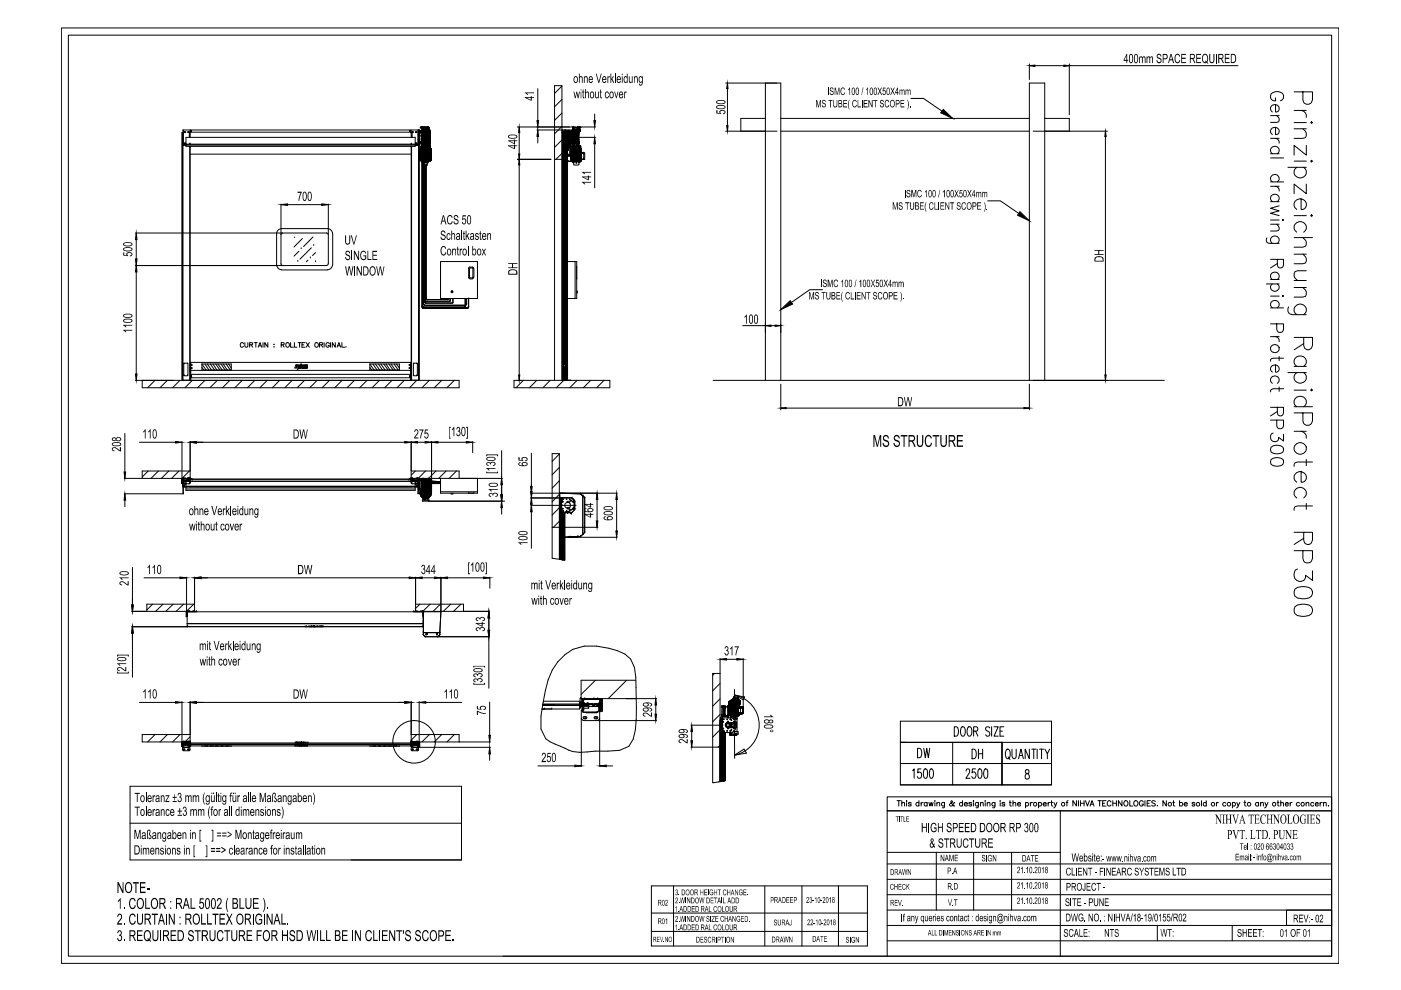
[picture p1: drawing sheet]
<svg xmlns="http://www.w3.org/2000/svg" width="297mm" height="210mm" viewBox="0 0 297 210" stroke-linecap="round" stroke-linejoin="round" font-family="sans-serif">
<!-- layer: DIMENSIONS -->
<g fill="none" stroke="#000" stroke-width=".21">
<path d="M114 18.8v6.8M113.8 27.6h5.5M113.8 26.9h7.7M114 28.9v1.4M119.6 29.1h6.7M122.9 26.9h3.4M126.1 24.2v1.4M126.1 30.5v9.3M28.7 56.3h31.2M28.7 49.4h31.2M28.9 50.8v4.1M28.9 57.7v21.6"/>
<path d="M59.6 43.3v6.4M61 43.4h7.2M69.6 43.3v6.4M26.5 91.9v8.2M28.7 80.6h8.1M29.6 93.8h7.6M38.6 93.6v8M40.3 93.6v6.2M41.7 93.8h44.1M87.2 93.6v6.2M88.5 93.8h1.6M91.5 93.6v10.8"/>
<path d="M92.9 93.8h6M100.2 93.6v2.4M106.4 95.5v9.4M112.7 96.1v8.1M26.3 101.4h3.8M26.3 104.7h12.5M26.5 106v1.4M90.9 106.3h16.1M97.4 101.4h9.1M106.4 107.7v1.3M112.5 104.6h6.1M112.5 105.6h6.1"/>
<path d="M112.5 107.1h9.6M112.7 106.9v1.4M112.7 108.5v7.7M118.7 111.8h8.1M118.7 113.9h12.2M118.7 104.6h12.2M126.6 105.9v4.5M130.7 105.9v6.7M28 129.6h3M28 132.9h11.6M28.1 120.3v8M28.1 134.2v9.4"/>
<path d="M30.5 122.5h7.7M39.6 122.4v7.5M41.2 122.4v5.6M42.6 122.5h44.2M88.1 122.4v5.6M89.5 122.5h2.6M92.9 135h10.9M93.5 122.4v7.2M94.9 122.5h7.6M98.3 129.6h5.5M103.6 131v2.6M103.6 135v10.9"/>
<path d="M103.9 122.4v2.3M152.7 139.6v26.1M154 139.8h2.2M157.6 139.6v10.9M29.6 148.9h7.6M38.6 148.8v8.5M40.3 148.8v6.9M41.7 148.9h44.1M87.2 148.8v6.9M88.6 158.5h15.4M88.9 148.8v8.7M90.3 148.9h7.6"/>
<path d="M97.4 157.3h6.6M103.8 148.8v7.1M103.8 159.9v1.3M123.2 152.4v10.1M126.8 152.8h12.4M127.1 152.4v10.1M132.8 148.1h6.4M139 149.5v1.9M146.5 158.4h4.5M146.5 153.8h6.8M146.7 155.1v2M151.1 142.8h1.6"/>
<path d="M114.1 162.4h7.8M128.5 162.4h1.4"/>
</g>
<!-- layer: 0 -->
<g fill="#000" stroke="#000" stroke-width=".21">
<path d="M154.2 17.6l.2 1.2h-.3zM218.2 13.9l1.2-.1v.3zM225.6 13.8l1.1 .1-1.1 .2zM110.1 33.8l.1 1.2h-.2zM110 32.6h.2l-.1 1.2zM110.1 26.9l.1 1.2h-.2zM114 27.6l.2 1.3h-.4zM113.8 25.6h.4l-.2 1.3zM125.9 25.6h.4l-.2 1.3zM126.1 29.1l.2 1.4h-.4zM154.1 26.6h.3l-.2 1.2zM200 23.2l2 1.9-2.6-1.2z"/>
<path d="M234.4 27.8l.1 1.2h-.3zM28.7 54.9h.4l-.2 1.4zM28.9 49.4l.2 1.4h-.4zM28.9 56.3l.2 1.4h-.4zM59.6 43.4l1.4-.2v.4zM68.2 43.2l1.4 .2-1.4 .2zM216.3 44.9l1.9 1.9-2.5-1.2zM162.3 69l1.2-.1v.3zM164.4 68.9l1.1 .1-1.1 .2zM165.5 65.7l2-1.9 .5 .7zM28.7 79.3h.4l-.2 1.3zM37.2 93.6l1.4 .2-1.4 .1z"/>
<path d="M40.3 93.8l1.4-.2v.3zM85.8 93.6l1.4 .2-1.4 .1zM87.2 93.8l1.3-.2v.3zM90.1 93.6l1.4 .2-1.4 .1zM91.5 93.8l1.4-.2v.3zM98.9 93.6l1.3 .2-1.3 .1zM110 79.5h.2l-.1 1.1zM165.5 86.5l1.2-.1v.3zM217.1 86.4l1.1 .1-1.1 .2zM234.2 79.5h.3l-.1 1.1zM26.5 104.7l.1 1.3h-.3zM26.3 100.1h.3l-.1 1.3z"/>
<path d="M106.4 101.4l.1 1.4h-.3zM106.2 104.9h.3l-.1 1.4zM106.4 106.3l.1 1.4h-.3zM112.7 105.6l.1 1.3h-.3zM112.5 103.2h.3l-.1 1.4zM112.5 104.2h.3l-.1 1.4zM112.7 107.1l.1 1.4h-.3zM126.4 110.4h.4l-.2 1.4zM126.6 104.6l.2 1.3h-.4zM130.7 104.6l.2 1.3h-.3zM130.6 112.6h.3l-.2 1.3zM28.1 132.9l.2 1.3h-.4z"/>
<path d="M27.9 128.3h.4l-.2 1.3zM38.2 122.3l1.4 .2-1.4 .2zM41.2 122.5l1.4-.2v.4zM86.8 122.3l1.3 .2-1.3 .2zM88.1 122.5l1.4-.2v.4zM92.1 122.3l1.4 .2-1.4 .2zM93.5 122.5l1.4-.2v.4zM103.6 129.6l.2 1.4h-.3zM103.5 133.6h.3l-.2 1.4zM102.5 122.3l1.4 .2-1.4 .2zM152.7 139.8l1.3-.2v.4zM156.2 139.6l1.4 .2-1.4 .2z"/>
<path d="M37.2 148.8l1.4 .1-1.4 .2zM40.3 148.9l1.4-.1v.3zM85.8 148.8l1.4 .1-1.4 .2zM88.9 148.9l1.4-.1v.3zM103.8 158.5l.2 1.4h-.4zM103.6 155.9h.4l-.2 1.4zM139 148.1l.2 1.4h-.3zM138.9 151.4h.3l-.2 1.4zM146.5 157.1h.3l-.1 1.3zM146.7 153.8l.1 1.3h-.3zM121.9 162.2l1.3 .2-1.3 .2zM127.1 162.4l1.4-.2v.4z"/>
</g>
<!-- layer: DIMENSIONS -->
<g fill="#000">
<path d="M111.3 19.6h1.9v.2h-1.5l.3 .3h-.3zM123.3 38.6h2v.1h-1.5l.3 .4h-.3zM123.3 36.4h2v.2h-1.5l.3 .3h-.3zM26.1 53.5h.2v.6h.6l-.1-.3 .2-.3h.7l.3 .1v.5l-.3 .3h-.2v-.2a.27 .27 0 0 0 .4-.2 .27 .27 0 0 0-.3-.3l-.3-.1a.29 .29 0 0 0-.3 .2 .29 .29 0 0 0 .1 .4v.1l-1-.1zM63.1 40.6h.9l-.4 1.1-.1 .9h-.2v-.4l.5-1.3h-.7zM26.1 69.9h1.9v.2h-1.5l.3 .3h-.2zM26.1 68.9h1.9v.1h-1.5l.3 .3-.2 .1zM23.8 95l.2-.2h.5l.9 .7v-.7h.3v.9l-.5-.1-.9-.6a.28 .28 0 0 0-.4 .2 .28 .28 0 0 0 .4 .3v.2l-.5-.2zM30.7 91.1l.2-.1v2h-.2v-1.6l-.3 .3v-.2zM31.8 91.1l.1-.1v2h-.1v-1.6l-.4 .3v-.2zM63.5 91.1h.2l.2 1.7 .4-1.7h.2l.3 1.7 .3-1.7h.1l-.3 1.9h-.2l-.3-1.7-.4 1.7h-.1zM87.9 91.1l.5-.1 .3 .2v.7l-.7 .9h.7v.2h-.9l.1-.5 .6-.7v-.4l-.1-.1a.26 .26 0 0 0-.3 0 .26 .26 0 0 0-.1 .3h-.1z"/>
<path d="M88.9 91.1h.9l-.4 .9-.1 1h-.2v-.5l.4-1.2h-.6zM90.1 91.1h.7v.2h-.5l-.1 .5 .4-.1 .3 .4-.1 .7-.3 .2-.4-.2-.1-.3h.1a.26 .26 0 0 0 .3 .3 .26 .26 0 0 0 .2-.3v-.3a.26 .26 0 0 0-.2-.3 .26 .26 0 0 0-.3 .2l-.1-.1zM95.2 90.5h.4v.2h-.3v2.1h.3v.2h-.4zM96.2 90.5h.1v2h-.1v-1.6l-.4 .3v-.2zM96.9 90.6l.4-.1 .3 .3v.4l-.2 .2 .2 .3-.1 .6a.42 .42 0 0 1-.5 .1 .42 .42 0 0 1-.3-.5h.2l.1 .2a.33 .33 0 0 0 .5 0 .33 .33 0 0 0-.1-.5l-.3-.1v-.2h.2l.1-.2a.26 .26 0 0 0-.3-.4 .26 .26 0 0 0-.2 .4l-.2-.1zM98.8 90.5h.4v2.5h-.4v-.2h.2v-2.1h-.2zM103.1 98.2l.4-.2 .5 .2 .2-.3h.5l.3 .3 .1 .2-.2 .3-.4 .1 .1-.2a.3 .3 0 0 0 .2-.5 .3 .3 0 0 0-.5 0l-.2 .1v.3h-.2a.32 .32 0 0 0-.3-.4 .32 .32 0 0 0-.3 .3l.3 .2v.2l-.5-.2zM103.1 99.2h1.9v.2h-1.5l.3 .3h-.2zM103.1 96.4h2.5v.3h-.2v-.2h-2.1v.2h-.2zM109.9 96.9h.3v.6l.5 .1-.2-.2 .2-.4 .9-.1 .2 .2 .1 .4-.5 .3-.1-.2h.2a.36 .36 0 0 0 0-.5 .36 .36 0 0 0-.5 0 .26 .26 0 0 0-.2 .3 .26 .26 0 0 0 .2 .2l-.1 .1-1-.1zM103.6 104.7l.4-.2 .5 .2 .2-.2h.6l.3 .2v.3l-.3 .3-.3 .1v-.2a.33 .33 0 0 0 .3-.5 .33 .33 0 0 0-.6 0l-.1 .3h-.2a.29 .29 0 0 0-.3-.3 .29 .29 0 0 0-.2 .4l.3 .1-.1 .2-.5-.2zM103.6 103.7h2v.1h-1.6l.3 .4h-.2z"/>
<path d="M103.1 100h.2v.2h2.1v-.2h.2v.3h-2.5zM109.9 115h2v.1h-1.6l.3 .3-.2 .1zM25.4 123.4l.6-.2 1.1 .7v-.7h.2v.9h-.3l-.8-.6-.4-.1a.29 .29 0 0 0-.3 .4 .29 .29 0 0 0 .4 .2v.1l-.4-.1zM25.3 122.4h2v.2h-1.5l.2 .3h-.2zM24.8 138.8h2.5v.4h-.2v-.2h-2.1v.2h-.2zM31.7 119.8l.1-.1v2h-.2v-1.5l-.3 .3v-.3zM32.7 119.8l.2-.1v2h-.2v-1.5l-.3 .3v-.3zM64.4 119.8h.2l.3 1.7 .3-1.7h.2l.3 1.7 .3-1.7h.2l-.4 2h-.1l-.4-1.8-.3 1.8h-.2zM89.4 119.9l.4-.2 .3 .4v.3l-.2 .3 .3 .2-.1 .6-.3 .3-.3-.1-.2-.5h.2a.3 .3 0 0 0 .5 .2 .3 .3 0 0 0 0-.5l-.4-.1 .3-.4a.25 .25 0 0 0-.1-.5 .25 .25 0 0 0-.3 .4l-.2-.1zM99.2 119.3h.4v.1h-.2v2.1h.2v.3h-.4zM100.2 119.3l.1-.1v2h-.1v-1.5l-.4 .3v-.3zM100.9 133.2l.3-.2 .5 .2 .4-.3 .6 .2 .1 .2v.3l-.3 .2-.3-.2a.31 .31 0 0 0 .4-.3 .31 .31 0 0 0-.5-.2l-.2 .2v.2h-.2a.26 .26 0 0 0-.4-.3 .26 .26 0 0 0-.1 .4h.2v.2l-.5-.2z"/>
<path d="M101 131l.5-.1 .2 .2 .3-.3 .5 .1 .3 .2v.3l-.3 .3h-.2v-.2a.31 .31 0 0 0 .3-.4 .31 .31 0 0 0-.6-.1l-.1 .4-.2-.1a.26 .26 0 0 0-.3-.3 .26 .26 0 0 0-.3 .3 .26 .26 0 0 0 .3 .2l-.1 .2-.4-.2zM102.9 119.3h.3v2.5h-.3v-.3h.2v-2.1h-.2zM153.8 137.1l.3-.1 .3 .2v.4l-.2 .3 .3 .2v.5l-.3 .4h-.3l-.3-.6h.2v.2a.33 .33 0 0 0 .6 0 .33 .33 0 0 0-.2-.6h-.3l.3-.4a.25 .25 0 0 0-.1-.4 .25 .25 0 0 0-.3 .3h-.2zM155.2 137h.1v1.9h-.2v-1.5l-.3 .3zM155.8 137h.8l-.3 1-.2 .9h-.2l.1-.5 .4-1.2h-.6zM24.9 141.6l.6-.2 1.1 .7v-.7h.2v.9l-.6-.1-.7-.6h-.3a.27 .27 0 0 0-.2 .4 .27 .27 0 0 0 .4 .1v.2l-.5-.1zM24.8 140.6h2v.2h-1.6l.3 .3h-.2zM24.8 142.4h.2v.2h2.1v-.2h.2v.4h-2.5zM30.7 146.2l.2-.1v2h-.2v-1.5l-.3 .3v-.3zM31.8 146.1h.1v2h-.1v-1.5l-.4 .3v-.3zM63.5 146.2h.2l.2 1.7 .4-1.7h.2l.3 1.7 .3-1.7h.1l-.3 1.9h-.2l-.3-1.7-.4 1.7h-.1zM94.6 146.1h.2v2h-.2v-1.5l-.4 .3v-.3z"/>
<path d="M95.7 146.1h.1v2h-.2v-1.5l-.3 .3v-.3zM101.1 150.7l1 .4 .9 .1v.2l-1-.1-.7-.4v.7h-.2zM100.4 144.1l.2-.2 .4-.1a.21 .21 0 0 0 .3 .2 .21 .21 0 0 0 .1-.2h.4l.5 .2v.4l-.1 .2-.4 .1v-.2a.3 .3 0 0 0 .3-.4 .3 .3 0 0 0-.5-.1l-.2 .1v.3l-.3-.1-.1-.2a.27 .27 0 0 0-.4 .1 .27 .27 0 0 0 .3 .3v.2l-.4-.1-.2-.2zM100.4 143l.6-.2a.24 .24 0 0 0 .2 .2 .24 .24 0 0 0 .2-.3h.5l.4 .3-.1 .5-.4 .1-.1-.2a.3 .3 0 0 0 .4-.3 .3 .3 0 0 0-.5-.2l-.2 .1v.3h-.3l-.1-.3a.26 .26 0 0 0-.4 .1 .26 .26 0 0 0 .3 .3v.2l-.4-.1-.2-.2zM101.1 149.7h.2v.5l.5 .1-.1-.3 .2-.3 .7-.1 .3 .2 .2 .2-.1 .4-.3 .1-.2-.1a.31 .31 0 0 0 .3-.4 .31 .31 0 0 0-.5-.2 .3 .3 0 0 0-.3 .2 .3 .3 0 0 0 .1 .4v.1l-1-.1zM100.3 144.8h.3v.2h2v-.2h.2v.4h-2.5zM100.3 141.2h2.5v.3h-.2v-.2h-2v.2h-.3zM136.3 151.3l.3-.2h.4l1 .6v-.6h.2v.9l-.3-.1-.9-.6a.31 .31 0 0 0-.4-.1 .31 .31 0 0 0-.1 .4 .31 .31 0 0 0 .4 .2l-.1 .1h-.2a.43 .43 0 0 1-.3-.6zM143.9 156.8l.7-.1 1 .7v-.7h.2v.9l-.5-.1-.8-.6a.28 .28 0 0 0-.4 .2 .28 .28 0 0 0 .4 .3l-.3 .2-.3-.2zM162 151.9h1.5l-.2-.3h.2l.5 .5h-2zM115 159.7l.4-.1 .3 .3v.6l-.6 .8h.7v.3h-1l.1-.5 .6-.9a.28 .28 0 0 0-.2-.4 .28 .28 0 0 0-.3 .4h-.1zM116.1 159.6h.7v.3h-.6l-.1 .5 .2-.1 .4 .1 .1 .8-.2 .3-.4 .1-.3-.4v-.2l.2 .1a.31 .31 0 0 0 .4 .3 .31 .31 0 0 0 .1-.5v-.1a.29 .29 0 0 0-.2-.3 .29 .29 0 0 0-.3 .2h-.1z"/>
<path d="M111.3 20.6h1.2v-.2h.2v.2h.5v.1h-.5v.6h-.2l-1.2-.6zM111.6 20.7l.9 .5v-.5z"/>
<path d="M123.4 37.4h1.2v-.1h.3v.1h.4v.2h-.4v.6h-.3l-1.2-.7zM123.8 37.6l.8 .4v-.4z"/>
<path d="M26.1 52.7l.6-.3h.8l.5 .3a.62 .62 0 0 1-.9 .6l-.9-.2zM26.4 52.7a.4 .4 0 0 0 .1 .4 .4 .4 0 0 0 .5 0h.6a.24 .24 0 0 0 .3-.3 .24 .24 0 0 0-.4-.2z"/>
<path d="M26.1 51.6l.6-.2h.8l.6 .2v.3l-.4 .3h-1l-.5-.2zM26.4 51.6l-.1 .1a.41 .41 0 0 0 .6 .4l.6-.1a.27 .27 0 0 0 .4-.2 .27 .27 0 0 0-.4-.2z"/>
<path d="M64.3 40.7h.1a.56 .56 0 0 1 .5 .2 .56 .56 0 0 1 .1 .6l-.1 .9-.2 .2h-.3l-.3-.6v-.8zM64.4 40.9l-.1 1.1a.3 .3 0 0 0 .4 .4 .3 .3 0 0 0 .2-.5l-.1-1z"/>
<path d="M65.4 40.7a.56 .56 0 0 1 .6 .2 .56 .56 0 0 1 .1 .6l-.2 1-.2 .1-.3-.1-.2-.5zM65.5 40.9l-.1 .3v.9a.29 .29 0 0 0 .4 .3 .29 .29 0 0 0 .1-.4v-1l-.2-.2z"/>
<path d="M26.2 67.8l.5-.2h.8l.5 .3a.57 .57 0 0 1-.7 .6l-1.1-.2-.1-.2zM26.4 67.8v.1a.4 .4 0 0 0 .1 .4 .4 .4 0 0 0 .5 0l.6-.1a.24 .24 0 0 0 .3-.2 .24 .24 0 0 0-.4-.2z"/>
<path d="M26.2 66.7l.4-.2h.9l.6 .3v.3l-.7 .3h-.9l-.4-.3zM26.4 66.8a.29 .29 0 0 0 0 .3 .29 .29 0 0 0 .4 .1l.9-.1a.22 .22 0 0 0 .2-.2 .22 .22 0 0 0-.3-.2z"/>
<path d="M23.8 92.9l.3-.2 .5 .2 .2-.2h.4l.4 .2 .1 .3-.4 .4h-.4l-.3-.3-.1 .2h-.4l-.4-.2zM24 92.9a.25 .25 0 0 0 0 .4 .25 .25 0 0 0 .4 0 .25 .25 0 0 0 0-.4zM24.7 93l.1 .3h.5a.33 .33 0 0 0 0-.5 .33 .33 0 0 0-.5 .1z"/>
<path d="M23.8 94l.3-.2 .8-.1 .6 .2 .2 .3-.5 .4h-1l-.4-.2zM23.9 94.1l.2 .3h1.1a.29 .29 0 0 0 .2-.3 .29 .29 0 0 0-.4-.2z"/>
<path d="M32.6 91.1h.4l.2 .3v.9l-.3 .7-.3-.1-.2-.4v-.9zM32.7 91.2l-.2 .4 .1 .9a.26 .26 0 0 0 .3 .3 .26 .26 0 0 0 .1-.4v-.8a.28 .28 0 0 0 0-.3 .28 .28 0 0 0-.3-.1z"/>
<path d="M62.2 91.1h.7l.4 .4v.9l-.3 .6h-.8zM62.4 91.3v1.5h.5l.3-.5-.1-.7-.3-.3z"/>
<path d="M98 90.6h.1a.52 .52 0 0 1 .6 .5l-.1 1.1-.5 .3-.3-.6zM98.1 90.7l-.1 1.1a.32 .32 0 0 0 .3 .5 .32 .32 0 0 0 .2-.5v-.9z"/>
<path d="M103.1 97.1l.5-.2h.9l.5 .2a.56 .56 0 0 1-.2 .6 .56 .56 0 0 1-.6 0l-1-.1zM103.4 97.1a.36 .36 0 0 0 .1 .4 .36 .36 0 0 0 .4 .1l.6-.1a.26 .26 0 0 0 .4-.1 .26 .26 0 0 0-.3-.3z"/>
<path d="M110 98.1l.4-.1-.1 .2a.27 .27 0 0 0-.2 .3 .27 .27 0 0 0 .4 .2h.3a.44 .44 0 0 1-.1-.6 .44 .44 0 0 1 .7-.1l.5 .2a.81 .81 0 0 1-1.2 .6l-.6-.1a.34 .34 0 0 1-.1-.6zM110.9 98.2a.35 .35 0 0 0 .1 .5 .35 .35 0 0 0 .5-.1 .33 .33 0 0 0 0-.5 .33 .33 0 0 0-.5 .1z"/>
<path d="M103.6 102.6l.5-.2h.9l.5 .2a.59 .59 0 0 1-.8 .7l-1-.2zM103.9 102.6a.3 .3 0 0 0 0 .4 .3 .3 0 0 0 .4 0h.7a.28 .28 0 0 0 .4-.3 .28 .28 0 0 0-.4-.2z"/>
<path d="M109.9 113.9l.5-.2h1l.4 .2a.59 .59 0 0 1-.8 .7l-.9-.2-.2-.2zM110.2 113.9l-.1 .3 .1 .1h1.1a.3 .3 0 0 0 .4-.2 .3 .3 0 0 0-.5-.3z"/>
<path d="M109.9 112.9l.5-.3h1l.4 .2 .1 .4-.5 .3h-1l-.5-.3zM110.2 112.9a.37 .37 0 0 0 .1 .4 .37 .37 0 0 0 .5 0h.5a.25 .25 0 0 0 .3-.2 .25 .25 0 0 0-.2-.3z"/>
<path d="M123.9 107.9l.3-.2 .1 .2a.29 .29 0 0 0-.2 .4 .29 .29 0 0 0 .4 .1h.2a.43 .43 0 0 1-.1-.6 .43 .43 0 0 1 .6-.1l.6 .2-.1 .6-.7 .1-.9-.1a.38 .38 0 0 1-.2-.6zM124.8 107.9a.41 .41 0 0 0 .3 .5 .41 .41 0 0 0 .5-.2v-.2l-.2-.1z"/>
<path d="M123.8 109h1.3v-.2h.2v.2h.5v.1h-.5v.6h-.2l-1.3-.6zM124.2 109.1l.9 .5v-.5z"/>
<path d="M123.8 106.8h1.3v-.2h.2v.2h.5v.2h-.5v.6h-.2l-1.3-.6zM124.2 107l.9 .4v-.4z"/>
<path d="M128 109.6l.5-.2-.1 .2a.25 .25 0 0 0-.2 .4 .25 .25 0 0 0 .3 .1l.4 .1-.2-.2v-.3l.3-.3 .8 .1 .2 .3-.4 .5h-1l-.6-.3zM129 109.6a.39 .39 0 0 0 .2 .6 .39 .39 0 0 0 .5-.2 .39 .39 0 0 0-.2-.5 .39 .39 0 0 0-.5 .1z"/>
<path d="M128 108.6l.5-.2h.9l.5 .1 .1 .3-.4 .4-1 .1-.6-.2zM128.2 108.7a.52 .52 0 0 0 .8 .4h.5a.28 .28 0 0 0 .3-.4 .28 .28 0 0 0-.5-.2z"/>
<path d="M128 107.6l.5-.3h.9l.5 .2 .1 .3-.3 .3-1 .1-.6-.2zM128.2 107.6a.52 .52 0 0 0 .8 .4h.5a.23 .23 0 0 0 .3-.3 .23 .23 0 0 0-.4-.2h-.9z"/>
<path d="M25.4 121.3l.4-.2h1l.3 .1 .2 .4-.3 .3-1 .1-.7-.3zM25.6 121.4a.35 .35 0 0 0 .1 .4 .35 .35 0 0 0 .4 0h.5a.27 .27 0 0 0 .4-.1 .27 .27 0 0 0-.1-.4z"/>
<path d="M33.5 119.9l.4-.1 .3 .4-.1 1.2-.3 .4-.3-.1-.2-.4v-.7zM33.6 120l-.1 .7v.6a.22 .22 0 0 0 .3 .2 .22 .22 0 0 0 .2-.3v-1l-.1-.2z"/>
<path d="M63.2 119.8h.7l.3 .3 .1 1-.4 .6-.7 .1zM63.4 120v1.5h.5l.2-.3v-.8l-.2-.4z"/>
<path d="M90.9 119.8h.2v1.2h.1v.2h-.1v.5h-.2v-.5h-.6zM90.9 120.1l-.4 .9h.4z"/>
<path d="M92 119.8h.1v1.2h.2v.2h-.2v.5h-.1v-.5h-.6zM92 120.1l-.5 .9h.5z"/>
<path d="M100.9 119.4l.3-.2 .2 .1 .3 .5-.1 1.1-.3 .3-.4-.1-.1-.3v-.7zM101.1 119.5l-.2 .6 .1 .7a.22 .22 0 0 0 .3 .2 .22 .22 0 0 0 .1-.3l.1-.9a.28 .28 0 0 0-.1-.3 .28 .28 0 0 0-.3 0z"/>
<path d="M102 119.4l.5-.1 .2 .4v1.2l-.4 .3-.3-.1-.1-.4zM102.2 119.5l-.2 1.2a.29 .29 0 0 0 .4 .3 .29 .29 0 0 0 .1-.4v-.8a.29 .29 0 0 0 0-.3 .29 .29 0 0 0-.3 0z"/>
<path d="M100.9 132.1h1.2v-.2h.2v.2h.5v.1h-.5v.6h-.2l-1.2-.6zM101.2 132.2l.9 .5v-.5z"/>
<path d="M24.9 139.5l.4-.2h1l.4 .2 .1 .3-.5 .4h-1l-.4-.2zM25 139.6v.3l.3 .1h1a.26 .26 0 0 0 .3-.4 .26 .26 0 0 0-.4-.1z"/>
<path d="M32.5 146.3l.4-.2 .3 .3v1l-.1 .4a.38 .38 0 0 1-.5 .3 .38 .38 0 0 1-.2-.5v-.9zM32.6 146.4v1.3a.26 .26 0 0 0 .3 .2 .26 .26 0 0 0 .1-.4v-.8a.26 .26 0 0 0-.1-.3 .26 .26 0 0 0-.3 0z"/>
<path d="M62.2 146.2h.7l.4 .4v.9l-.4 .6h-.7zM62.4 146.4v1.5h.4l.3-.3v-.9l-.2-.3z"/>
<path d="M96.4 146.3l.4-.2 .3 .5v.9l-.3 .6h-.3l-.2-.4-.1-1zM96.5 146.4l-.1 1.3a.26 .26 0 0 0 .4 .2 .26 .26 0 0 0 .1-.4v-.8a.26 .26 0 0 0-.1-.3 .26 .26 0 0 0-.3 0z"/>
<path d="M100.5 141.8l1.1-.2 .7 .3a.6 .6 0 0 1-.9 .6l-.9-.1-.2-.2zM100.6 141.9v.1a.44 .44 0 0 0 .6 .4l.7-.1a.26 .26 0 0 0 .2-.3 .26 .26 0 0 0-.4-.1z"/>
<path d="M136.3 150.2l.4-.2h.9l.5 .2 .1 .2a.39 .39 0 0 1-.4 .5v-.2a.28 .28 0 0 0 .3-.4 .28 .28 0 0 0-.5-.1h-.3l.2 .1a.62 .62 0 0 1-.4 .6 .62 .62 0 0 1-.7-.2zM136.5 150.3a.41 .41 0 0 0 .3 .4 .41 .41 0 0 0 .5-.1 .44 .44 0 0 0-.3-.4 .44 .44 0 0 0-.5 .1z"/>
<path d="M136.4 149.1l.5-.2 1 .1 .3 .2 .1 .3-.5 .3v-.2a.28 .28 0 0 0 .2-.3 .28 .28 0 0 0-.4-.2h-.3l.3 .2-.2 .4-.7 .1-.4-.3zM136.6 149.2a.37 .37 0 0 0 .1 .5 .37 .37 0 0 0 .5-.1 .32 .32 0 0 0 0-.5 .32 .32 0 0 0-.4 0z"/>
<path d="M143.9 155.9l.4-.2 .8-.1 .7 .4a.39 .39 0 0 1 0 .4 .39 .39 0 0 1-.4 .1l-.1-.2a.29 .29 0 0 0 .3-.3 .29 .29 0 0 0-.4-.2h-.3l.3 .4-.4 .3-.8-.1-.1-.2zM144.1 155.9a.43 .43 0 0 0 .4 .4 .43 .43 0 0 0 .5-.3l-.3-.2z"/>
<path d="M143.9 154.8l.6-.2h.6l.5 .1 .2 .2a.39 .39 0 0 1 0 .4 .39 .39 0 0 1-.4 .1v-.1a.29 .29 0 0 0 .2-.4 .29 .29 0 0 0-.4-.1l-.3-.1 .3 .4-.4 .3h-.8l-.1-.2zM144.1 154.9a.43 .43 0 0 0 .4 .4 .43 .43 0 0 0 .5-.3l-.2-.2z"/>
<path d="M162 153.9l.4-.3h.9l.5 .1 .2 .4-.5 .4h-1.1l-.4-.3zM162.2 153.9v.2l.1 .2h1.2a.26 .26 0 0 0 .3-.4 .26 .26 0 0 0-.5-.1z"/>
<path d="M162 152.8l.3-.3 .6 .1 .1 .2 .3-.2 .5 .1 .2 .2-.1 .3-.6 .2a.33 .33 0 0 0-.3-.2 .33 .33 0 0 0-.3 .2l-.5-.1-.2-.1zM163.2 153a.27 .27 0 0 0 .5 0 .27 .27 0 0 0-.5 0zM162.3 152.7a.33 .33 0 0 0 .3 .5 .33 .33 0 0 0 .2-.5z"/>
<path d="M163.3 154.9l.3-.2a.29 .29 0 0 1 .4 .4 .29 .29 0 0 1-.5 .1l-.2-.1zM163.4 155a.2 .2 0 0 0 .4 0 .2 .2 0 0 0-.4 0z"/>
<path d="M117.2 159.7a.53 .53 0 0 1 .6 .1 .53 .53 0 0 1 .1 .6l-.2 .9a.39 .39 0 0 1-.5 .3 .39 .39 0 0 1-.2-.6v-.8zM117.3 159.8l-.1 .4v.9a.26 .26 0 0 0 .3 .3 .26 .26 0 0 0 .2-.4v-1z"/>
</g>
<!-- layer: 0 -->
<g fill="none" stroke="#000" stroke-width=".21">
<path d="M13 5.9h270.9v198.4h-270.9zM14.5 7.5h267.8v195.2h-267.8zM119.1 18.2l-1.5 1.6M153.9 17.6h11.6v63M154.2 18.8v7.8M162.3 17.6v63M218.2 13.5v3.3M219.4 13.9h6.2M226.7 13.5v10.8M226.7 13.9h35.8M38.7 28.1v52.5M38.7 30.8h.7"/>
<path d="M38.8 28.1h-.2v52.5M38.8 30.8v-3.2h49.9v3.2M38.8 29.6h.1M38.8 28.6h.1M38.8 30.7h49.9M38.9 27.6v3.2M38.9 30.7v.1M39.1 30.3v.2M39.1 27.9l-.1 .2h.3v-.2M39.1 30.3l-.1 .2h.3v-.2M39.1 27.9h.2M39.1 30.4h.2"/>
<path d="M39.2 27.9v.2M39.2 30.7v.1M39.3 30.3v.2M39.3 30.4v.1M39.3 30.7v.1M39.4 30.7v.1M39.4 29.1h48.6v1.9h-48.6zM39.4 30.6h48.6M39.8 27.9l.1 .2zM39.9 27.9h.2M39.9 28.1h.2M40 27.9v.2z"/>
<path d="M40.2 28.1l-.1 1M40.2 28.1v1M40.2 28.1h.1M40.2 30.6h.1M40.2 31v49.6M40.2 31.2h.1M40.3 28.1h.1M40.3 30.6h.1M40.3 27.6v.4h46.9v-.4M40.3 28.1v1M40.3 31v49.6M40.3 32.7h46.9"/>
<path d="M40.4 27.6h-.1M40.4 27.8l.2-.1-.1 .2M40.5 27.7v.2M40.5 27.7l.1 .1-.1 .1M40.5 28l-.2 .1M86.8 27.8l.1-.1v.2M86.9 27.7v.2M86.9 27.9h.1M86.9 27.7h.1M87 28l.2 .1M87.1 27.6h.1M87.1 28.1h.1"/>
<path d="M87.2 30.6h.1M87.2 28.1h.1M87.2 31.2h.1M87.2 28.1v1M87.2 31v49.6M87.3 31v49.6M87.3 28.1h.1M87.3 28.1v1M87.3 27.9l.1 .2zM87.3 28.2v.9M87.4 27.9h.2M87.5 27.9v.2"/>
<path d="M87.5 27.9l.1 .2h-.2M88 30.8h.7M88.1 30.7v.1M88.2 30.4h.1M88.2 30.4l-.1 .1M88.2 30.7v.1M88.2 27.9v.2M88.2 27.9h.1M88.3 30.7v.1M88.3 27.9l.1 .2h-.2M88.3 30.3l.1 .2h-.2M88.4 30.3v.2"/>
<path d="M88.6 30.7v.1M88.6 29.6h.1M88.6 28.6h.1M88.6 27.6v3.2M88.7 27.7h.1M88.7 30.5h.1M88.7 30.2h.2M88.7 30.5h.2M88.7 27.7h.2M88.7 28.1v2.1M88.7 30.5v50.1M88.8 28.1v2.1"/>
<path d="M88.8 30.5v50.1M88.9 30.5h.1M88.9 27.7h.1M88.9 27.9h.1M88.9 28.1h-.2M88.9 27.8h.1M88.9 28h.2M88.9 30.3h.2M88.9 30.6l.1-3-.1 53M88.9 30.4h.4M88.9 30.4h.1M88.9 30.3h.1"/>
<path d="M88.9 30h.1M88.9 28.2h.1M88.9 27.9h.4M89 30.3h.1M89 30.5h.1M89 30.2h.1M89 28h.1M89 27.8h.1M89 30.3v.2M89 27.8v.2M89 27.7l.5 .2M89 27.8h.3"/>
<path d="M89 30.4h2.2M89 31.7h2.5v-.2h-2.5v2.5h2.5v-.2h-2.5M89.1 30.4h.1M89.1 30.3h.1M89.1 28h.1M89.1 27.8h.1M89.1 27.9h.2M89.1 30.3h.2M89.1 27.8v.2M89.1 30.3v.1M89.1 31.5v2.5M89.2 31.7v2.1"/>
<path d="M89.3 34h.1M89.3 31.4v.1M89.3 31.7v2.1M89.3 27.1h.1M89.3 27v.3h.2v-.3M89.3 27h1.6v.1M89.3 34.1h1.9M89.3 27.1h1.6M89.3 31.2h.1M89.3 31h.1M89.3 28.9h.1M89.3 29.7h.1"/>
<path d="M89.3 27v.1M89.3 27.8l.1 .1M89.3 28.1h.1M89.3 28.3h.1M89.3 29.9h.1M89.3 30.2h.1M89.3 31.1h.1M89.3 29.4h.1M89.3 29.6h.1M89.3 28.7h.1M89.3 28.4h.1M89.3 31h1.9v.2"/>
<path d="M89.3 29.3h.6M89.3 28.7h.6M89.3 31.3h.2M89.3 28.8h1.9M89.3 29.6h.6M89.3 31.2h1.9M89.3 29.7h.3M89.3 27.8v3.4M89.3 31.4v2.6M89.3 31.1h1.9M89.3 29.7l.4 .1M89.3 31.2v.3"/>
<path d="M89.3 28.6h.3M89.3 28.2h.2M89.4 27.9v.1M89.4 28.3h.1M89.4 29.6h.1M89.4 29.9h.1M89.4 28.9h.1M89.4 31h.1M89.4 28.8h.1M89.4 28.7h.1M89.4 29.7h.1M89.4 29.3h.1"/>
<path d="M89.4 28.5h.1M89.4 29.4h.1M89.4 30.4h.1M89.4 31.1h.1M89.4 27.2v.1M89.4 27.3h.1M89.4 28.2h.1M89.4 28.7v.1M89.4 31.2h.1M89.4 31.3h.1M89.4 30.1h.1M89.4 30.3h.1"/>
<path d="M89.4 29.8h.1M89.4 29.5h.1M89.4 29.1h.1M89.4 29h.1M89.4 28.4h.1M89.4 27.9h.1M89.4 30.2v.1M89.4 28.3v.1M89.4 28.8v.1M89.4 28.6h.1M89.4 28h.1M89.4 30.2h.1"/>
<path d="M89.4 27.8h.1M89.4 30h.1M89.4 29.2h.1M89.4 33v.1M89.4 28.2v.1M89.4 28v.2M89.4 28l.1 .2M89.4 30.1v.1M89.4 29.9v.2M89.4 27.8h1.8M89.4 27.9h1.2v2.5h-1.2M89.4 27v.3"/>
<path d="M89.4 27.9v2.5M89.4 31.1l.1 .2M89.4 31.5h-.2v2.5M89.4 31.7v2.1M89.4 29.8l-.1 .1M89.4 29.8h.3M89.4 30.4h-.1M89.4 28.4h.4M89.4 30.9h1.8M89.4 31.2h1.7M89.4 27.8h1.7M89.4 27.2h.1"/>
<path d="M89.4 29.3h.2M89.4 29.7l.2 .1M89.4 29.7h.2M89.4 29.9l.2 .1M89.4 31.3v1.7M89.4 27.7h.1M89.4 29.8v.1M89.4 27.5v.3M89.4 30.5h.1M89.4 33h.1M89.4 27.5h.1M89.4 28l.1 .1"/>
<path d="M89.4 33l1.7 .1M89.4 28.1h.1M89.4 29.9v-.2v.2M89.4 28.3v.2v-.1M89.4 28.6l.1 .1M89.4 27.9v2.4M89.4 30.4v.1M89.4 27.7l1.5 .1M89.4 33h1.7M89.4 31.1l.1 1.9M89.4 30.5v.6M89.4 27.7l.1 .1"/>
<path d="M89.5 30.1h.1M89.5 27.9h.1M89.5 33h.1M89.5 28.9h.1M89.5 30h.1M89.5 30.4h.1M89.5 31.3h.1M89.5 28.7h.1M89.5 29.1h.1M89.5 28.6h.1M89.5 29.6h.1M89.5 29.2h.1"/>
<path d="M89.5 28.2h.1M89.5 29.3h.1M89.5 27.8v37.4l.3 .2M89.5 28.1h.1M89.5 31l-.1 .2M89.5 30.4l-.5 .2M89.5 32.7v.2M89.5 32.8v.2M89.5 27.9h.3M89.5 30.1l-.1 .1M89.5 27v.5h1.5v-.4h-1.5M89.5 30.2h-.1"/>
<path d="M89.5 28.1h.6M89.5 28.3h.1M89.5 29h.1M89.5 29.9h.1M89.5 30.3h.1M89.5 28.4h.1M89.5 29.5h.7M89.5 28.8h.1M89.5 29.5h.1M89.5 31.3l.1 1.8M89.5 28.2v.1M89.5 29.9v.2"/>
<path d="M89.5 27.9l.1 2.5M89.6 34.5h.1M89.5 29.9h.2M89.5 30.1h.2M89.5 28.2h.2M89.5 28.2h.3M89.5 28.3h.2M89.5 29h.2M89.5 29.3h.2M89.5 29.2h.2M89.5 29h.5M89.5 28.4h1.3"/>
<path d="M89.5 30.1h1.1M89.5 28h.2M89.5 28.2h1.2M89.5 30.3h.2M89.5 30.1h.5M89.5 30.5v.5M89.5 31h.1M89.5 27.1h.1M89.5 27.7v37.5l.3 .2M89.5 27.8h.1M89.5 30.5h.1M89.5 30.7h.5"/>
<path d="M89.5 31.1v1.9M89.5 33.7l.1 .1M89.5 29.5h.2M89.6 34.5v30.4l.2 .2h8.7l.1-.3h-8.6l-.3-.3v-30M89.6 28.7h.1M89.6 29h.1M89.6 28.8h.1M89.6 28.9h.1M89.6 27l-.2 .1M89.6 31h.1M89.6 27.1h.1M89.6 31.1h.1"/>
<path d="M89.6 33.6l.1 .1 1 .1M89.6 29.2h.2M89.6 29h.2M89.6 30.8v.2M89.6 31.7v2.1M89.6 30.8h.1M89.6 30.9l.1 .1 .2-.1M89.6 29.9l.1 .1M89.6 28.3h.1M89.6 28.5h.1M89.6 27.8h.1M89.6 30h.1"/>
<path d="M89.6 28.6h.1M89.6 28.4h.1M89.6 29.8h.1M89.6 29.3h.1M89.6 29.4h.1M89.6 29.7h.1M89.6 30.9h.1M89.6 33.6l.1 .1M89.6 30.8l.1-.1 .2 .1M89.6 27.8v.1M89.6 28.4v.2M89.6 28.7v.3"/>
<path d="M89.6 30.8v.3M89.6 31.5v2.7M89.6 28.3h-.2M89.6 28.5h-.2M89.6 28.9l-.2 .1M89.6 28.9l.1 .1M89.7 29.5h.1M89.7 27.9h.1M89.7 29h.1M89.7 31h.1M89.7 28.3h-.1M89.7 30.4h.1"/>
<path d="M89.7 28.4l-.1 .1M89.7 28.4h.1M89.7 28.5h.1M89.7 28.3h.1M89.7 29.4h.1M89.7 28.2l-.1 .1M89.7 31.1h.1M89.7 28.8h.1M89.7 29.3h.1M89.7 28.1h.1M89.7 28.8l-.1 .1M89.7 29.8h.1"/>
<path d="M89.7 30.1h.1M89.7 28.7h.1M89.7 27.1h.1M89.7 29.8v.1M89.7 28.2h.1M89.7 28.9h.1M89.7 30.3h.1M89.7 27.9v2.5M89.7 28.1v.1M89.7 29.7h.1M89.7 30h.1M89.7 28h.1"/>
<path d="M89.7 29.9h-.2M89.7 30.3v.2M89.7 28.1h-.1M89.7 30.2h.1M89.7 28.2l.2 .1M89.7 29.6l.1 .2M89.7 28.3h-.2M89.7 28.5l-.1 .1M89.7 27v.1M89.7 27.8v2.6M89.7 31.7v2.1M89.7 34v.2"/>
<path d="M89.7 34h-.1M89.7 34l.1 .2M89.7 29.9v.1M89.7 28.3l-.2 .1M89.7 30.2l-.2 .1M89.7 32.5l-.1 .1M89.7 29.9h.1M89.7 30.1v.1M89.7 30.4v.7M89.7 30.1l.4 .1-.1-.1M89.7 31v.1M89.7 30.5h.1"/>
<path d="M89.7 30v.1M89.7 34.5h.1M89.7 28.2h.3M89.7 30.4h.3M89.7 28.1h.5M89.7 30h.2M89.7 28.4v.1M89.7 28.4h1.2M89.7 31v.3h1.1v-.3M89.7 31.5v2.9M89.7 30.2h1.1M89.7 28.5h-.4"/>
<path d="M89.7 34.4h.2M89.7 28h1.1M89.7 30.1h1.4M89.7 32.6h1.1M89.7 29.9h.4M89.7 29.8l.1 .1M89.8 30.3h.1M89.8 29.1h.1M89.8 29.2h.1M89.8 31.1h-.1M89.8 29.9l-.2 .1M89.8 28.5l-.2 .1"/>
<path d="M89.8 30.3h1M89.8 30.3h-.1M89.8 28.2h.1M89.8 31h.1M89.8 34.6v29.9l.2 .2h8.6l.1-1.4v1.4l.2-.2v-1.2M89.8 29.8v.1M89.8 29.8h.1M89.8 30.1h.1M89.8 29.9h.1M89.8 28.4h.1M89.8 28.5h.1M89.8 29h.1"/>
<path d="M89.8 27.9h.1M89.8 27.9l.1 .4M89.8 31.1h.1M89.8 28h1M89.8 27.9v2.4M89.8 32.5h.4M89.8 33.8h.4M89.8 34.5h.1M89.8 33h.1M89.8 33.8h.1M89.8 32.5h.1M89.8 29.8l.1 .2"/>
<path d="M89.8 34.6h.1M89.8 29.2h.3M89.8 31.1v.1M89.8 34.6h.2M89.9 30.3l-.1 .8M89.9 30.8l-.2-.1-.1 .1M89.9 28.3h.1M89.9 30v.1M89.9 33.8h.1M89.9 33h.1M89.9 28.3l-.1 .1M89.9 30.1l-.1 .2"/>
<path d="M89.9 31.7h.1M89.9 30.3h.1M89.9 31h.1M89.9 30h.1M89.9 29.1h.1M89.9 30.1h-.2M89.9 30.1h.2M89.9 27.1v-.2l-.1 .2M89.9 29.9h.8M89.9 29.7h.7M89.9 31h-.1M89.9 26.9v.1"/>
<path d="M89.9 31.7v2.1M89.9 30.3h.9M89.9 28.2h.7M89.9 30.9h.1M89.9 31.1h.1M89.9 27.8h.1M89.9 34.4l-.1 .1M89.9 27.8v.2M89.9 28.8v.6h.7M89.9 30.4h.1M89.9 30.8v.2M89.9 30.8l.1 .3"/>
<path d="M90 34.4l-.1 29.6 .3 .3h5.7l.2-.2v-.8M90 30.2l-.2 .1M90 34.4h.1M90 30.1l-.6 .2M90 30.1h.1M90 35v29l.2 .2h5.7l.1-.9M90 27.8h.1M90 33h.1M90 27.1h.1M90 31h.1M90 33.3l-.1 .9M90 27.8v.1"/>
<path d="M90 31.7v2.5M90.1 33h.1M90.1 30.4h.1M90.1 28.6l.3-.1 .2 .3-.1 .7-.2 .3-.3-.3zM90.1 28v.3M90.1 29.9v.3M90.1 31.1h.1M90.1 31h.1M90.1 30.4v.1M90.1 30.5h.1M90.1 30.8l.3-.1 .1 .4v-.5l-.5 .1v.4M90.1 28.2h.2"/>
<path d="M90.1 30.8v.3M90.1 30.4v.6M90.1 30.9l.1 .1 .2-.1M90.1 30.8l.2-.1 .1 .3M90.1 27.9h.1M90.1 35v28.8l.3 .2h4.9l.2-.7M90.1 34.3h.1M90.1 27.9h-.2v2.5M90.1 30.9h.1M90.1 30.2h.1M90.1 30.3v.1M90.1 35h.1"/>
<path d="M90.1 35h.3M90.1 35h-.1h.6M90.1 34.3l-.1 .1M90.1 34l.1-2.5h.2v2.5M90.1 27l.1 .2 .1-.1M90.1 29.9v1.4M90.1 34.2l.1 .3-.1-.2M90.1 28.4h.1M90.2 31h.1M90.2 28.7l-.7 .1M90.2 28.2h.1M90.2 29.3l-.8 .1"/>
<path d="M90.2 30.5h.1M90.2 30.2h.1M90.2 30.2l-.1 .1M90.2 27.9h.1M90.2 28.4h.2M90.2 30.4h.1M90.2 32.5h.1M90.2 33.8h.1M90.2 28h.1M90.2 30.9l-.1 .1M90.2 27.9l-.1 2M90.2 30.5v.5"/>
<path d="M90.2 28.9h-.9M90.2 34.3h.2M90.2 28.2h-.5M90.2 30.4v.1M90.2 35v28.8l.2 .1h4.9l.1-.6M90.2 34h.1M90.2 31v.1M90.2 30.5l.1 .6M90.2 27.1h.1M90.2 31.4v.1M90.2 31.7v2.1M90.2 34v.2"/>
<path d="M90.3 31h.1M90.3 30.7v.1M90.3 27.8h.1M90.3 33.8h.1M90.3 33.8h.2M90.3 31v.1M90.3 30.8h.1M90.3 28.2h.1M90.3 30h.1M90.3 30h-.2M90.3 27.1h.1M90.3 27.8v.4"/>
<path d="M90.3 30v1.1M90.3 27.9h-.6M90.3 27.9h.5M90.3 35v28.3l.3 .3h4.4l.1-.2-.1 .1M90.3 34h.1M90.3 30.5l.1 .8M90.3 30.5v.6M90.3 31.4v.1M90.3 31.7v2.1M90.3 34v.2M90.3 30.5h.1M90.3 30.4v.1"/>
<path d="M90.4 28h.1M90.4 27.9h.1M90.4 31h.1M90.4 28.1h.1M90.4 30.5h.1M90.4 30.4h.1M90.4 28.1h.2M90.4 28.3v.1M90.4 29.8v.1h.4M90.4 30.5v.5M90.4 30.7h-.3v-.1l.1 .4M90.4 27.9v2.5"/>
<path d="M90.4 28.4h.1M90.4 27.9h-.1M90.4 30.4h.7M90.4 28.1l.3 .1M90.4 30.9h.1M90.4 34.3h.1M90.4 33h.1M90.4 35v28.3l.1 .2h4.5M90.4 30.3h.1M90.4 35h.1M90.4 34.2l.4 .2M90.4 34.2l-.7 .2"/>
<path d="M90.4 34.3l.2 .1M90.4 27v.1M90.4 34.2v.3v-.2M90.4 35h.2M90.4 30.4v.1M90.4 31.1h.1M90.4 29.9l.1 .2 .2-.2M90.4 29.9l.1-.1 .2 .1M90.4 28.1h-1.1v.2h1.9M90.4 28v.3M90.4 29.9v1.1M90.5 30.4h.1"/>
<path d="M90.5 33h.1M90.5 30h.1M90.5 27.1h.1M90.5 28.1h.1M90.5 28.4l.1 .1M90.5 30l.1 .1M90.5 31h.1M90.5 28.6h.1M90.5 28.1l.2 .1M90.5 28.6h.3M90.5 27.1v.1M90.5 28.3v.3"/>
<path d="M90.5 29.9v.3M90.5 31.7v2.1M90.5 27.2h.1M90.5 30.6v.5M90.6 34.4h.1M90.6 31h.1M90.6 34.4l.1 .1M90.6 29.3h.6M90.6 28.9h.6M90.6 30.6h.5M90.6 34.6h.1M90.6 34.4h.2"/>
<path d="M90.6 28.3h.1M90.6 34.4v.6M90.6 30.9l.1 .1 .2-.1M90.6 30.8l.2-.1 .1 .3M90.6 28.2v.2M90.6 30.1h.1M90.6 33h.1M90.6 30.3h.1M90.6 30.9h.1M90.6 28.5h.2M90.6 30.8v-.1l.3 .1M90.6 27.9v.1l-.7-.1"/>
<path d="M90.6 28.2v.1M90.6 30.8v.3M90.6 30.8v.2M90.6 30.1h.4M90.6 28.4v1.3M90.6 30.4h.1M90.6 31.7v2.1M90.6 30.3l.1 .1M90.6 28.1h.1M90.6 28.4h.1M90.6 29.8h.1M90.6 29.2h.2"/>
<path d="M90.6 29.1h.2M90.6 28.5l.1 .2M90.6 30h.3M90.6 26.9v.2v-.2l.1 .1M90.6 28.1l.1 .1M90.6 28.7h.6M90.6 29.6h.6M90.7 31h.1M90.7 29.5h.1M90.7 28.5h.1M90.7 33.8h-.2M90.7 34.5h.1"/>
<path d="M90.7 33h.1M90.7 29.8h.1M90.7 28.7h.1M90.7 29.5l-.2 .5M90.7 28.4h.1M90.7 33.8h.1M90.7 28.2h.1M90.7 28.2h.2l-.2 .3M90.7 28.1v.1M90.7 30.1v.1M90.7 34.6h.1M90.7 28.1h.1"/>
<path d="M90.7 29.5h.5M90.7 27.9h.1M90.7 31.1v.1M90.7 31h-.1M90.7 30h.1M90.7 32.5h.1M90.7 30.2h.1M90.7 31.1h.1M90.7 29.9h.1M90.7 29.1h.1M90.7 28.7h.5M90.7 29.8l.1 .1"/>
<path d="M90.7 30.1h.1M90.7 28.6h.1M90.7 28.2h.2M90.7 30.4h.1M90.7 32.5h-1l-.1 .1M90.7 29.9v1.2M90.7 31.7v2.1M90.7 28.2h.4M90.8 28h.1M90.8 30.2h.1M90.8 31h.1M90.8 30.1h-.1"/>
<path d="M90.8 30.1h.1M90.8 31.1h.1M90.8 30.3h.1M90.8 28.5l.1 .1zM90.8 30.4h.1M90.8 29.1h.1M90.8 29.9l.1 .1M90.8 28.3v.1M90.8 34h.1M90.8 28.2h-.2h.2M90.8 30.4l-.1 .1M90.8 28.4h.1"/>
<path d="M90.8 28.6h.1M90.8 28.3h.1M90.8 28.2h.1M90.8 27.8l.1 .1M90.8 30.1l-.4 .1M90.8 30.2v.1M90.8 27.1h.1M90.8 27.8h.1M90.8 29.9h.1M90.8 27.9h.1M90.8 30.5h.1M90.8 28.3v.2"/>
<path d="M90.8 29.9l-1.5 .1v.1h1.6M90.8 30.1l-.2 .2M90.8 30.1v.4M90.8 31.5v2.9M90.8 30.5l.1 .5M90.9 28.2h.1M90.9 30.9h.1M90.9 30.1h.1M90.9 28.4l-.2 .1M90.9 28.4h.1M90.9 30.1l-.1 .1M90.9 31h.1"/>
<path d="M90.9 31.1h.1M90.9 30.4h.1M90.9 27.8h.1M90.9 28.2v.2h.3h-.2M90.9 27.9h.1M90.9 33.6l-1.2 .1M90.9 33.6l-.2 .1M90.9 28.2l-.1 .1M90.9 28.4h.2M90.9 28h.1M90.9 27.8v2.6M90.9 31v.1"/>
<path d="M90.9 31.7v2.1M90.9 34v.2M90.9 30.3h.1M90.9 34l-.2 .2M90.9 31h-.1M90.9 29.8h.3M90.9 34h.1M90.9 30.2h.2l-.1 .1zM90.9 29.4h.1M90.9 29h.1M90.9 28.6h.1M90.9 29.7h.1"/>
<path d="M90.9 28.3h.1M90.9 30.8h.1M90.9 29.5h.1M90.9 27.1h.1M90.9 29.8h.1M90.9 29.9h.1M90.9 30h.1M90.9 30.4v.6M90.9 28.7h.1M90.9 30.5h.1M90.9 33h.1M90.9 32.5h-1.4"/>
<path d="M90.9 33.7l-.1 .1M90.9 29.6l-.1 .1v.2M90.9 30.8l-.5 .2M90.9 30.1l-.4 .3M90.9 29h.2M90.9 29.9h.3M90.9 29.7h.3M90.9 30.2h.1M90.9 30.8h.2M90.9 28.8h.1M90.9 27.8v2.5M90.9 30.7v.4"/>
<path d="M90.9 31.5v2.7M90.9 29.4h.3M90.9 28.6h.3M90.9 30.8v.3M90.9 30.2v.1M90.9 30.6v.1M90.9 30.1l.2 .1M90.9 28.3v.1M90.9 30.1v.1M90.9 30.1h.2l-.1 .1M90.9 28.9h.1M90.9 28.3h.3"/>
<path d="M90.9 28.9h.3M90.9 29.3h.3M90.9 28.5h.1M90.9 29.3h.1M90.9 30.7h.1M90.9 28.9h.2M90.9 29.5h.2M90.9 29.8h.2M90.9 28.1h.2v1.8M90.9 30.1h.2M90.9 28v.4M90.9 29.8v.5"/>
<path d="M91 30.4h.1M91 27.9h.1M91 30.1l.1 .3M91 30.1l.1 .2M91 30.1l.1 .1M91 31h.1M91 31l.1 .1M91 27.8h.1M91 33l-.1 .1M91 29.4h.2M91 28.8h.2M91 29.8h.2"/>
<path d="M91 30.3h-.1M91 33h.1M91 27.8v.1M91 30.5v.7M91 31.3v2.5M91 31.1l-.1 1.9M91 30.3h.1M91 31.3h.1M91 30.4v.1M91 29.2h.1M91 30.1h.1M91 29.6h.1"/>
<path d="M91 28.7h.1M91 28.2h.1M91 29v.1M91 30.8h.1M91 30.5h.1M91 31.3h.2M91 30.2v.1M91 28.6h.2M91 29.6h.2M91 28.4v1.9M91.1 27.5h.1M91.1 30.1v.2l-.2 .1"/>
<path d="M91.1 28.4h.1M91.1 29.8h.1M91.1 30.1h.1M91.1 29.3h.1M91.1 33h.1M91.1 30.4h-.1M91.1 29h.1M91.1 33.8h.1M91.1 31.3h.1M91.1 29.6h.1M91.1 29.7h.1M91.1 31.7h.1"/>
<path d="M91.1 31.1h.1M91.1 29.9h.1M91.1 30.4h.1M91.1 29.4h.1M91.1 29.1h.1M91.1 28.2h.1M91.1 28.3h.1M91.1 30h.1M91.1 28.6h.1M91.1 27.5v.3M91.1 28.4v.1M91.1 27.9h.1"/>
<path d="M91.1 28.9h.1M91.1 28.5h.1M91.1 28.7h.1M91.1 30.6h.1M91.1 27.8h.1M91.1 27.4l-1.7 .1M91.1 28.4h-.2h.3M91.1 32.7v.2M91.1 32.8v.2M91.1 27.8v.1M91.1 30.3v3.5M91.1 30.4l-.1 .1"/>
<path d="M91.1 31.8v1.2M91.1 27.7h.1M91.1 30.3h.1M91.1 31h.1M91.1 30.5h.1M91.1 31.2h.1M91.1 33v.1M91.1 29.5h.1M91.1 29.2h.1M91.1 30.2v.2M91.1 31.8h.1M91.1 30.2h.1"/>
<path d="M91.1 29.7v.2h-.2M91.1 29.8v.1M91.1 28.3v.2M91.1 28.4v1.4M91.1 29.9v3.9M91.1 30.3l.1 .1M91.1 28.6l.1 .1M91.2 27.9h.1M91.2 29.3h.1M91.2 29.6h.1M91.2 29.8h.1M91.2 28.5h.1"/>
<path d="M91.2 27.9h-.5l-.1 .2M91.2 30.3h.1M91.2 30.2h.1M91.2 31.3h.1M91.2 31.1h.1M91.2 28.8h.1M91.2 28.3h.1M91.2 30.4h.1M91.2 28.5h-.3M91.2 31.2h.1M91.2 28.2h.1M91.2 29.7h.1"/>
<path d="M91.2 29.9h.1M91.2 30.9h.1M91.2 29.3h-.1M91.2 28.6h.1M91.2 28.4h.1M91.2 28.7h.1M91.2 28.9h.1M91.2 29.4h.1M91.2 29.5h.1M91.2 27.8h.1M91.2 31h.1M91.2 29.6h-.1"/>
<path d="M91.2 27.8v3.4M91.2 31.3h-.1M91.2 31.5h.1M91.2 31.7v2.1M91.2 28.8l-.3 .1M91.2 27.9h-.8M91.2 34h.1M91.2 28.7v.9M91.2 31.5v2.5M91.2 31.2l.1 .3M91.3 34h.1M91.3 31.4v2.7l-2-.1"/>
<path d="M91.3 31.7v2.1M91.4 31.7v2.1M91.5 31.5v2.5M109.7 33.8h7.1M109.7 26.9h11M110.1 28.1v4.5M110.1 35v44.5M117.6 33.8h1.5M119.1 28.1h.5v50.5M119.1 24l-1.5 1.5M119.1 21.1l-1.5 1.5M119.1 26.8l-1.5 1.6"/>
<path d="M119.1 29.7l-1.5 1.5M119.1 32.5l-1.2 1.3M119.2 30l.1 .2 .3 .2M119.3 27.6v.5M119.3 28.2v1.8M119.3 28.9h.1M119.3 28h.1M119.3 28h.4M119.3 27.6v.4M119.3 28.1v52.5M119.4 29.5l.3-.1 .3 .6M119.4 28.9h.1"/>
<path d="M119.4 28.8h.2M119.4 29.4h.1M119.4 28.1v48.8M119.5 31h.1M119.5 31.2h.1M119.5 31h1.5M119.5 31.2h1.4M119.5 28.5h.1M119.5 28h.1M119.5 29.2h.1M119.5 29h.1M119.5 31.2l.1-.3-.1 .3"/>
<path d="M119.5 31.1l.1 1.9M119.5 29.8h.1M119.5 29v.1M119.5 31.2l.1 1.8M119.5 33l.1 .1M119.5 29v.2M119.6 30.9h-.1M119.6 29.2h.1M119.6 31h.1M119.6 33h.1M119.6 29h.1M119.6 29.8h.1"/>
<path d="M119.6 28.5h.1M119.6 29.1h.1M119.6 33h1.2M119.6 31.2h.9M119.6 27.9h.2M119.6 28h.1M119.6 28.1v48.7M119.6 30.2l.1 .1M119.6 29l.1 .1M119.6 28.3v.1M119.6 29v.2M119.6 34.8h.1"/>
<path d="M119.6 29l.1 .1-.1 .2M119.6 29.3h.1M119.6 30.4h1.2M119.6 33.1h1.2M119.6 29.3v.1M119.6 27.9h.1M119.6 28.8v.1M119.6 29h-.1M119.6 33.7v.1M119.6 32.9v.1M119.6 34.5v.1M119.6 29.4h.1"/>
<path d="M119.6 30.9h.1M119.6 31.1h.1M119.6 28.8h.1M119.6 30.4h.1M119.6 27.9h-.2l-.2 .3M119.6 30.9v.1M119.6 28.8l.1 .1M119.7 29v.2M119.7 30.4h-.1M119.7 32.6l-.1 .1M119.7 29.2h.1M119.7 28.8h.1"/>
<path d="M119.7 28.7h.1M119.7 31h.1M119.7 29.4h.1M119.7 31.1h.1M119.7 29.5v.1M119.7 29.5h.1M119.7 29h.1M119.7 28h.1M119.7 30.5h.1M119.7 29.1h.1M119.7 30.8h.1v46M119.7 28.6v.2"/>
<path d="M119.7 29.1v47.9M119.7 29.4h-.1M119.7 30.5l-.1 .4M119.7 36.5v.1M119.7 32.9h.1M119.7 29.2a1.09 1.09 0 0 0 .7 1 1.09 1.09 0 0 0 1.2-.3M119.7 33.7v.1M119.7 32.9v.1M119.7 34.5v.1M119.7 28.6v.1M119.7 28.9h.1M119.7 29v.3"/>
<path d="M119.7 27.6v.4h-.5M119.7 34.8h.1M119.7 32.6h.1M119.7 28.8l.1 .1M119.8 28.8h.1M119.8 28.8h-.1M119.8 29.5h.1M119.8 30.8h.1M119.8 30.8l.2-.2 .2 .7h.3M119.8 29.8h.1M119.8 30.8v46M119.8 27.8v.1"/>
<path d="M119.8 28.9h.1M119.8 29.3l-.1 .1M119.8 30.5h.1M119.8 29.8v.3l.4 .1M119.8 27.8h2.9M119.8 30.5v.5M119.8 29.3h.1M119.9 29.4l-.1 .1M119.9 29.4h.1M119.9 28.9h-.1M119.9 28.8h.1M119.9 29.5h.1"/>
<path d="M119.9 33h.1M119.9 29.3h.1M119.9 27.8l-.1 .1M119.9 28.4h-.1M119.9 27.8h.1M119.9 27.9h.1M119.9 28.2h.1M119.9 30.1h.1M119.9 27.8v.1M119.9 28.8v.1M119.9 29.3v.2M119.9 29.4v.1"/>
<path d="M119.9 28.9l.2 .1M119.9 28.8l.2 .1M119.9 28.9v.4M119.9 28.4h-.1h.1M119.9 29.8h.1M119.9 30.4h.1M119.9 31.2h.1M119.9 28.3h.1M119.9 30.4v.1M119.9 30.3h.1M119.9 28.5h.1M119.9 30h.1"/>
<path d="M119.9 28.4h.1M119.9 28.9h.1M119.9 28.1h.1M119.9 30.3h.3M119.9 29.8v.1M119.9 30.1v.3M119.9 31.2v45.7M119.9 29.4l.2 .4M119.9 29.8l.1 .1M119.9 29.8l.1 .3M119.9 31.1h.1M119.9 29.9h.1"/>
<path d="M119.9 30.5h.1M119.9 32.7v.2M119.9 31.3h.3M119.9 31.1v45.8M119.9 30.5l.1 .6M120 28.2l-.3 .6M120 28.2h.1M120 30.1h.1M120 31.1h.1M120 28.6h.1M120 29.8l.1 .1zM120 29.3h.1"/>
<path d="M120 29h.1M120 31.3h.1M120 30l.4 .3M120 33.7h.1l-.1 .1M120 28.3l-.1 .1M120 28.3h.1M120 29.9h.1M120 28.4h.1M120 30.1l.3 .1M120 30h.1M120 28.3h.2M120 30.4h.1"/>
<path d="M120 28.3v.3h.2M120 30.9h.1M120 28.8l.1 .1M120 28.2l.1 .1M120 28.3l.1 .1M120 28.9v.4M120.1 29.4l.1 .3M120.1 29.3h.1M120.1 28.3h.1M120.1 30h.1M120.1 29h.1M120.1 28.9h.1"/>
<path d="M120.1 30.9h.1M120.1 31.3h.1M120.1 29.4h.1M120.1 29.8h.1M120.1 28.1h.1M120.1 28.4h.1M120.1 29.9l.1 .2zM120.1 30.7h1.6M120.1 29.4h-.1M120.1 29.8l-.1 .1M120.1 30h-.1M120.1 31.2v2.5"/>
<path d="M120.1 33.8v10.8M120.1 29.4h-.2M120.1 29.3l-.2 .1M120.1 28.3l.1 .1M120.1 29.9h.1M120.1 28.3h-.1M120.1 28.1v.1M120.1 29.1h.1M120.1 30.4h.1M120.1 31.1h.1M120.1 28.4l-.2 .4M120.1 28.4l.1 .2"/>
<path d="M120.2 29.9h-.1M120.2 28.4h.1M120.2 31.2h.1M120.2 29.8h.1M120.2 29.9l-.1 .1M120.2 29.9h.1M120.2 31.1h.1M120.2 28.3h.1M120.2 31.3h.1M120.2 30.5h.1M120.2 28.6h.1M120.2 32.8v.2"/>
<path d="M120.2 30.7l.3 .1v.2M120.2 30.5l-.1 .7M120.2 28.1h.1M120.2 28.3v.3M120.2 30.4v.1M120.2 31.2v.1M120.2 28.4l.1 .1M120.2 28.3v.1M120.2 29v.2M120.2 29.8l.3 .3M120.2 29.3l.1 .3M120.2 28.9h.1"/>
<path d="M120.2 29h.1M120.2 29.3h.1M120.2 33h.1M120.2 27.8h.1M120.2 30.7h.1M120.2 30.6h.3M120.2 27.8v.1M120.2 28.2v.4M120.2 32.7v.3M120.2 30.6h.1M120.2 29.7h.1M120.2 30.3h.1"/>
<path d="M120.2 28.2h.1M120.2 30.4h.1M120.2 27.9h.1M120.2 30.5l.1 .1M120.2 30.5l.1 .7M120.2 29.7l-.1 .1M120.2 30.1v.7M120.2 28.6l-.2 .3M120.3 28.6h.1M120.3 27.8h.1M120.3 31.1h.1M120.3 31.3h.1"/>
<path d="M120.3 29.7h.1M120.3 30.3h.1M120.3 27.8v.1M120.3 29.7l.7 .2M120.3 30.4h.1M120.3 27.9h.1M120.3 28.5h.1M120.3 30.6h.1M120.3 30.2h.1M120.3 28.5h-.1M120.3 30.8v49.8M120.3 29.7l-.1 .2"/>
<path d="M120.3 28.6l-.1 .3M120.4 28.7h.1M120.4 29.6h.1M120.4 31.3h.1M120.4 30.4h-.1M120.4 30.6v.2M120.4 29.6l.2 .2M120.4 28.6h.1M120.4 30.8h.1M120.4 30.4h.1M120.4 29.1a.49 .49 0 0 1 .5-.5 .49 .49 0 0 1 .5 .5M120.4 31.8h.1"/>
<path d="M120.4 27.9h.9M120.4 27.9l.1 .1M120.4 30.3h.1M120.4 27.9l-.4 .3M120.4 27.9h.1M120.5 31.8h.1M120.5 31h.1M120.5 27.9h.1M120.5 31.1h.1M120.5 30.3h.1M120.5 28h.1M120.5 30.5h.1"/>
<path d="M120.5 31.2h.1M120.5 30.5v.5M120.5 32.7v.2M120.5 27.9h.8M120.5 30.3h.8M120.5 30.3v.1M120.5 31.2v.1M120.5 30.1h.1M120.5 30.4v.5M120.5 30.8h.1M120.5 31.3h.1M120.5 33h.1"/>
<path d="M120.5 30.4h.1M120.5 30.5l-.1 1.3M120.5 30.2l.4 .1M120.5 30.7h.1M120.5 30.8v.2M120.5 30.6v.1M120.5 30.1v.2M120.5 31.1v.2M120.5 32.7v.3M120.5 30.2l-.1 .1M120.5 30.2h.1M120.5 28.1h.1"/>
<path d="M120.5 30.1v.1M120.5 28l-.1-.2a1.34 1.34 0 0 0-.9 1.3 1.34 1.34 0 0 0 .9 1.3M120.5 30.2v.1M120.5 27.9v.2M120.5 30.7v.1M120.5 28.1h.2M120.5 28.2h.1M120.5 30.1v.4M120.5 30.4v.1M120.5 28.2l-.3 .2M120.6 30.2h.1M120.6 28.1h.1"/>
<path d="M120.6 28.2h.1M120.6 30.1h.1M120.6 30.1l-.1 .1M120.6 27.8h.1M120.6 30.5h.1M120.6 34.2h.1M120.6 34.2h.9M120.6 27.8v.1M120.6 28.1v.1M120.6 30.5v.5M120.6 28.1v.2M120.6 27.9l.1 .2"/>
<path d="M120.6 28.3h.1M120.6 28h.1M120.6 30.2v.1M120.6 28v.1M120.6 28.3l-.3 .2M120.6 30.1v.1M120.6 27.8v.2M120.6 28.4h.1M120.6 29.9h.1M120.6 30.3h.1M120.6 28.3v.1M120.6 29.9v.1"/>
<path d="M120.6 29.9v.2M120.6 28.1l.1 .2M120.6 28.4l-.2 .2M120.7 28.5h.1M120.7 27.9h.1M120.7 27.8h.1M120.7 30.1h.1M120.7 28.1h-.1M120.7 30.4h.1M120.7 28.1h.1M120.7 30.2h.1M120.7 28.2h.1"/>
<path d="M120.7 28.4h.1M120.7 29.8h.1M120.7 28.3h.1M120.7 29.9h.1M120.7 27.8v.1M120.7 28.4v.1M120.7 30.1l-.1 .2M120.7 30.2l-.1 .1M120.7 29.9l-.1 .2M120.7 28.3h-.1M120.7 31.1h.1M120.7 31h.1"/>
<path d="M120.7 30.7h.1M120.7 30.9h.1M120.7 31.1h-1M120.7 30.9h.3M120.7 30.7h.3M120.7 28.2v.1M120.7 29.9v.1M120.7 30.7v.3M120.7 33h.1M120.8 33h.1M120.8 31h.1M120.8 30.7h.1"/>
<path d="M120.8 33v.1M120.8 30.1h.1M120.8 31.1h.1M120.8 30.4h.1M120.8 30.5h.1M120.8 30.6h.1M120.8 30.1l-.3 .1M120.8 30.7l.1 .4h-1.4M120.8 30.1v1.1l-.2-.1M120.8 31.1v1.9M120.8 30.4h1.4M120.9 28.5a.59 .59 0 0 0-.6 .7 .59 .59 0 0 0 .8 .5"/>
<path d="M120.9 31.2h.1M120.9 30.2h.1M120.9 30.4h.1M120.9 30.2v.1M120.9 28.6h1.8M120.9 31.2l-.1 1.8M120.9 31h.1M120.9 30.9h.1M120.9 30.3h.1M120.9 30.8h.1M120.9 30.6h.1M120.9 30.7v.5"/>
<path d="M121 30.9h.1M121 31h.1M121 30.8h.1M121 30.6v.4M121 30.7v.1M121 28.4h-.3M121 29.8h-.3M121 29.8h.1M121 28.4h.1M121 31.5h.1M121 30.9v.1M121 30.8v.1"/>
<path d="M121 28.3h-.3M121 28.3h.1M121 34h.1M121 29.9h.1M121 28.2v.1M121 29.9l.1 .3M121 31.5v2.5M121 29.9l.1 .2M121.1 28.1h-.5M121.1 30.1h-.4l-.1 .1M121.1 28.4l.2 .2M121.1 28.1h.1"/>
<path d="M121.1 29.8h.1M121.1 28.2h.1M121.1 27.9h.1M121.1 30.1h.1M121.1 30.1v.1M121.1 30.4h.1M121.1 30.2h.1M121.1 28.4h.1M121.1 28.5h.1M121.1 28.4v.1M121.1 27.8v.2M121.1 29.9h-.1"/>
<path d="M121.1 28.3l.3 .2M121.1 29.7h.1M121.1 28v.1M121.1 28h.1M121.1 29.9h.1M121.1 34h.1M121.1 28.3h.1M121.1 30.3h.1M121.1 30.3v.1M121.1 28.3v.1M121.1 30.2v.1M121.1 31.7v2.1"/>
<path d="M121.1 29.6v.1M121.1 28.1l-.1 .2M121.1 29.9l.1 .2M121.1 29.9l.1 .1M121.2 28.2l.3 .2M121.2 30.1h.1M121.2 30.1v.1M121.2 28.2h.1M121.2 28.1h.1M121.2 30.2h.1M121.2 34l2 .1M121.2 28.3h-.1"/>
<path d="M121.2 27.9l-.1 .1M121.2 28.1l-.1 .2M121.2 28.1v.1M121.2 31.7v2.1M121.2 27.9h.1M121.2 28h.1M121.2 30.3h.1M121.2 30.2l.1 .1M121.2 28v.1M121.2 30.4h.1M121.2 33.8h.1M121.2 31.7h.1"/>
<path d="M121.2 30.2l.1 .2M121.2 27.9v.2M121.2 30.1v.3M121.2 34.1v.1M121.2 30.3v.1M121.3 31.2h.1M121.3 31.2h1.8M121.3 31.1v.1M121.3 31.7v2.1M121.3 34.2h.1M121.3 31.2l-.1 .3M121.3 27.9h.1"/>
<path d="M121.3 27.9l.4 .3M121.3 27.8l-.1 .2M121.3 30.4h.1M121.3 31.1h.1M121.3 33.8h.1M121.3 31.7h.1M121.3 28h.1M121.3 31.1h1.8M121.3 27.9v.1M121.3 27.8l.5 .4 .3 .5M121.3 29.6l-.2 .2M121.3 27.7h.1"/>
<path d="M121.3 28.6h.1M121.3 29.6h.1M121.3 31.1h.6M121.3 30.4l.1 .1M121.3 27.5h.1M121.4 28.6l.1 .3M121.4 28.7h.1M121.4 29.6h.1M121.4 27.9h.1M121.4 27.5l-.1 .3h1.8l-.1-.3M121.4 27.5h.1M121.4 30.5h.1"/>
<path d="M121.4 30.4h.1M121.4 30.5l-.1 .6M121.4 27.4h1.6M121.4 31.7v2.1M121.4 29.7l-.3 .2M121.4 28.5h.1M121.4 29.7h.1M121.4 27.1h1.6M121.4 29.8h.1M121.4 29.8h.2M121.5 34.2l.7 .1 .7-.1M121.5 29.7h-.1"/>
<path d="M121.5 28.6l.2 .7M121.5 28.6h.1M121.5 29.7h.1M121.5 34.5h.1M121.5 28.4l-.1 .1M121.5 34l.1 .2M121.5 29.7l.1 .1M121.5 29.3h.1M121.5 28.9h.1M121.5 34.2h.1M121.5 27l.1 .1h-.1M121.5 28.4h.1"/>
<path d="M121.5 31.5v2.9M121.5 29.3l-.1 .3M121.5 29.8l-.3 .3M121.5 30.1l.1 .1M121.5 31h.1M121.6 29.9h.1M121.6 28.3v.1M121.6 29.3h.1M121.6 29h.1M121.6 28.9h.1M121.6 29.8h.1M121.6 31.1h.1"/>
<path d="M121.6 31h.1M121.6 28.4h.1M121.6 27.1h.1M121.6 28l-.1 .1M121.6 29l-.1 .2M121.6 29.8v.1M121.6 26.9v.3h-.2M121.6 28.5l-.1 .1M121.6 31v.1M121.6 31.7v2.1M121.6 29.9v.1M121.6 28.4l.2 .4"/>
<path d="M121.6 28.3h.1M121.6 30.2h.1M121.6 29.1h.1M121.6 28.3a1.11 1.11 0 0 0-1.2-.3 1.11 1.11 0 0 0-.7 1M121.6 28.2h.1M121.6 29.1a.74 .74 0 0 0-.7-.7 .74 .74 0 0 0-.8 .7M121.6 29.1a.74 .74 0 0 1-.7 .7 .74 .74 0 0 1-.8-.7M121.6 30.1h.1M121.6 34.2v-.2l.1 .2M121.6 31.2h1.2M121.6 28v.1M121.6 28.4l-.2 .1"/>
<path d="M121.6 29.9v.2M121.6 34.9h1.1M121.6 30.1l-.3 .2M121.6 34.4h-.2l.1-.1 .1 .1M121.6 28.2l.2 .1M121.6 28.1v.2M121.6 28.1h.1M121.6 29.4h.1M121.6 30h.1M121.6 34.5h.1M121.6 29.8h.2M121.6 28.4h.2"/>
<path d="M121.6 30.5h.1M121.6 28.4l-.1 .2M121.6 26.9v.1M121.6 28.1v.1M121.6 34.3v.1M121.6 34.5v.4M121.6 30.4h.1M121.6 30l.1 .1M121.6 29.4l-.1 .3M121.6 28.2l.2-.1v.2M121.7 28.2h-.1M121.7 27.6h.1"/>
<path d="M121.7 29.3h-.1M121.7 28.4h-.1M121.7 31h-.1M121.7 28.1l.1 .2M121.7 28.4h.1M121.7 29h.1M121.7 30.1h.1M121.7 29.3h.1M121.7 31.1h.1M121.7 28.2h.1M121.7 30.4h.1M121.7 31h.1"/>
<path d="M121.7 28.1h.1M121.7 29.4h.1M121.7 28.9h.1M121.7 29.8h.1M121.7 31l-.1 .1M121.7 30.3h.6M121.7 27.6h-2.5v53M121.7 31.7v2.1M121.7 34.4v.1M121.7 29.3l.2 .1M121.7 29.9h.1M121.7 30.1v.1"/>
<path d="M121.7 30.3h.1M121.7 30h.1M121.7 28.3h.1M121.7 31v.1M121.7 28.8v.1M121.7 28.1v.1M121.7 28.4a1.16 1.16 0 0 1 0 1.5M121.8 29.9h.1M121.8 30.6h-.1M121.8 28.2h.1M121.8 28.4h.1M121.8 30.1h.1"/>
<path d="M121.8 27.9h.1M121.8 30h.1M121.8 30.1l.3 .3M121.8 29.8h.1M121.8 28.3h.1M121.8 27v.2v-.2M121.8 31.5v.2M121.8 33.8v.2M121.8 30.4l-.1 .7M121.8 29.9v.2l-.2-.1M121.8 28.3l.3 .4M121.8 29.9l-.2 .1"/>
<path d="M121.8 30.3l-.1 .1M121.8 28.1l.2-.2-.2 .2M121.8 28.1h.1M121.8 28.2v.1M121.8 30l.1 .1M121.8 28.3l.2 .2M121.8 28.1v.1M121.8 27.8h.1M121.8 27.6l.6 .7M121.8 30.1h.8M121.8 28.8h.1M121.8 27.8h1.2"/>
<path d="M121.8 31.7v2.1M121.8 29.9v.1M121.8 29.9l-.1 .2M121.8 28.9v.4M121.8 28.6a1.12 1.12 0 0 0-1.7-.4 1.12 1.12 0 0 0 0 1.8 1.12 1.12 0 0 0 1.7-.3M121.8 29.4h.1M121.8 28.3l-.1 .1M121.8 28.9h.1M121.8 29.7h.1M121.8 28.5h.1M121.8 30.1l.1 .1h.8M121.8 30.2h.1"/>
<path d="M121.8 29.3h.1M121.8 28.6l.2 .5M121.8 28.5l.2 .6M121.8 28.4h.8M121.8 28h.8M121.8 30.3l.9 .1M121.8 29.7h.9M121.8 28.2h.8M121.8 30.3h.9M121.8 28.2h.9v2.1M121.8 29.7v.6M121.8 28.3v.1"/>
<path d="M121.8 28.8l-.1 .1M121.9 29.4v.1M121.9 28.8h.1M121.9 28.9h.1M121.9 29.3l.1 .1M121.9 29.3h.1M121.9 29.7l-.1 .1M121.9 29.5h.1M121.9 30h.1M121.9 30.1h-.1M121.9 30.1h.1M121.9 29.4h.1"/>
<path d="M121.9 34h.1M121.9 30.1l.2 .2M121.9 28.3l.1 .1M121.9 28.3h.1M121.9 31.1h.1M121.9 28.2h.1M121.9 29.4l-.3 .4M121.9 34l-.1 .2M121.9 34v.2M121.9 28.8v.1M121.9 29.3v.2M121.9 28.9l-.2 .1"/>
<path d="M121.9 28.1h.1M121.9 28.1l-.1 .1M121.9 30.3h.1M121.9 30.2h.1M121.9 30.2v.1M121.9 31.7v2.1M121.9 29.5h.2M122 28.8l.1 .1M122 29.4h-.1M122 28.8l-.1 .1M122 29.5h.1M122 28.9h.1"/>
<path d="M122 28.4h.1M122 28.9h-.1M122 29.8l-.1 .2M122 29.4h.1M122 28.8h.1M122 27.1h.1M122 28.5h.1M122 28.5l.1 .2M122 30.3h.1M122 30.2h.1M122 28.1h.1M122 30.1l.1 .3"/>
<path d="M122 31.7v2.1M122 29.8l.1 .2v-.2M122 29.1l-.1 .6M122 30.2h.3M122 28.7v.1M122 30.2l.1 .2M122 29.5l-.2 .5M122.1 28.4v.1M122.1 28.7h.1M122.1 28.4h.1M122.1 29.5l-.3 .5M122.1 29.5h.1"/>
<path d="M122.1 28.5h.1M122.1 29.8h.1M122.1 30.4h-.4M122.1 30.4h.1M122.1 28.8h.1M122.1 30.3h.1M122.1 27.9h.1M122.1 28.5v1.1M122.1 28.7v.8M122.1 31.7v2.1M122.1 29.3l-.1 .1M122.1 28.7l-.2 .1"/>
<path d="M122.1 31.1h.1M122.1 28.9h.1M122.1 28.6h.1M122.1 30.1h.1M122.1 27.9l-.2 .2M122.1 27.9l-.2 .3M122.1 29.7v.1M122.1 30h.1M122.1 30.4v.1M122.1 29.6h.1M122.1 29.3h.1M122.1 28.1h.1"/>
<path d="M122.1 30.7h.2v.6M122.1 28.1v.1M122.1 30v.1M122.1 29.8l.1 .2M122.1 28.4l.1 .2M122.1 29.6l-.3 .4-.5 .4h-.9M122.1 31.2h.1M122.1 28.2h.1M122.1 28.2l-.1 .2M122.1 30.3v.1M122.1 30.5h.1M122.1 34.4v.2h.2v-.2"/>
<path d="M122.1 28.3v.1M122.1 30.5v.8M122.1 34.5h.2M122.2 28.4h.1M122.2 29.8h.1M122.2 28.6h.1M122.2 30h.1M122.2 30.1h.1M122.2 28.7h.1M122.2 28.8h.1M122.2 29h.1M122.2 28.9h.1"/>
<path d="M122.2 29.9h.1M122.2 27.9h.1M122.2 29.6h.1M122.2 29.7h.1M122.2 28.3h.1M122.2 28.5h.1M122.2 29.5h.1M122.2 29.3h.1M122.2 30.1v.1M122.2 31l.1 .1M122.2 27.9h.5M122.2 30h.5"/>
<path d="M122.2 28.5h.5M122.2 29.2h.1M122.2 27.9v2.5M122.2 31.7v2.1M122.2 28.3l-.1 .1M122.2 29.7l-.1 .1M122.2 29.6l.2 .1M122.2 30.2h.1M122.2 28.2h.1M122.2 30.4h.1M122.2 30.5h.1M122.2 29.1h.1"/>
<path d="M122.2 30.5l.1 .6M122.2 30.3h.1M122.2 29v.1M122.2 29.6h-1.1M122.2 30.2l.5 .1M122.2 30.1h.5M122.2 29.5h.5M122.2 28.3h.5M122.2 28.7h.5M122.2 29.2h.5M122.2 29.1h.5M122.2 28.3v.1"/>
<path d="M122.2 28.5v1.3M122.2 30.1v.3M122.2 30.1h-1.4M122.2 30.4h.5M122.2 29.8h.5M122.2 29.6h.5M122.2 28.4h.5M122.2 29.7v.2M122.2 28.3v.2M122.3 29.7l-.1 .1M122.3 30.4l-1.4 .1M122.3 31.2h.1"/>
<path d="M122.3 30.2l.2 .1M122.3 28.2h.1M122.3 28.2l.2 .1M122.3 30.1v.3M122.3 29l.2 .1M122.3 29.1v.1M122.3 30.8h.1M122.3 31.1h.1M122.3 30.1h.1M122.3 30.4h.1M122.3 29h.1M122.3 29.2h.1"/>
<path d="M122.3 27v.2M122.3 31.7v2.1M122.4 28.4l-.2 .1M122.4 30l-.1 .1M122.4 30.1l-.6 .5M122.4 29l.1 .1M122.4 29h.1M122.4 29.1v.1M122.4 29.1h.1M122.4 29v.1M122.4 29.3h.1M122.4 29.1l.2 .1h-.2"/>
<path d="M122.4 27v.2l-.2-.1M122.4 28.3v.1M122.4 29.8v.2M122.4 29.2h.1M122.4 29.2v.1M122.4 29.2l.1 .1M122.4 27.1h.1M122.4 27l.2 .1M122.4 29h.2M122.4 34.2l.2-.2-.1 .2M122.4 31.7v2.1M122.5 29.2h.1"/>
<path d="M122.5 29.2h-.1M122.5 29h.1M122.5 29.1h.1M122.5 30.3h.1M122.5 27.1h.1M122.5 30.3h.2M122.5 27.1l.1 .1M122.5 29.1l-.1 .1M122.5 29v.2M122.5 29v.1M122.5 29.2v.1M122.5 29.1v.1"/>
<path d="M122.5 28.4h.1M122.5 28.2v.2M122.5 31.1h.1M122.5 30.2h.2M122.5 31.1h.6M122.5 29l-.1 .1M122.5 27.1l.1 .2M122.5 27.8l.1 2.6M122.5 29.1l.1 .1M122.6 29l-.1 .1M122.6 28.4h.1M122.6 29.8h.1"/>
<path d="M122.6 29.1h.1M122.6 27.3h.1M122.6 27.9h-.8v.7M122.6 31.7v2.1M122.6 30.3l.1 .1M122.6 28.1h.1M122.6 30.4h.1M122.6 27.8h.1M122.6 27.1h.1M122.6 27v.3M122.6 27.7v.1M122.6 28.1v.1"/>
<path d="M122.6 30.3v.1M122.6 31h.1M122.7 27.9h.1M122.7 28.4h.1M122.7 29.8h.1M122.7 29.2h.1M122.7 28.6h.1M122.7 30h.1M122.7 28.2h.1M122.7 30.4h.1M122.7 30.7h.1M122.7 30.8h.1"/>
<path d="M122.7 29.6h.1M122.7 29.1h.1M122.7 28.7h.1M122.7 29.5h.1M122.7 29.7h.1M122.7 28.3h.1M122.7 28.5h.1M122.7 31.1h.1M122.7 31h.1M122.7 30.3h.1M122.7 29.7l-.5 .1M122.7 28h.1"/>
<path d="M122.7 27.8v.1M122.7 30.4v.7M122.7 31.5v.2M122.7 33.8v.2M122.7 30l-.5 .1M122.7 29.8l-.5 .1M122.7 28.6l-.5 .1M122.7 28.4l-.5 .1M122.7 27.2v.1M122.7 27.3h.1M122.7 27.2h.1M122.7 30.3h-.5"/>
<path d="M122.7 31.5h.1M122.7 28.6v1.1M122.7 31v.1M122.7 31.7v2.1M122.7 34.4v.1M122.7 34.4h.2l-.2-.1v.2M122.7 30.2h.1M122.7 34h.1M122.7 30.5h.1M122.7 27.8h.1M122.7 27.8v3.5h-1.1v-.3M122.7 31.4v.1"/>
<path d="M122.7 34.3v.6M122.7 28.2l-.5 .1M122.8 27.3h.1M122.8 31h.1M122.8 34.5h.1M122.8 27v.1M122.8 34l-.1 .2M122.8 34h-.1M122.8 27.1v.2M122.8 34v.2M122.8 34h.1M122.8 31.1h.1"/>
<path d="M122.8 26.9v.4h-.2M122.8 31v.1M122.8 31.7v2.1M122.9 27.1h.1M122.9 27l-.1 .1M122.9 34l.1 .2M122.9 31.5v2.7M122.9 34.5h.1M122.9 26.9v.1M122.9 31.7v2.1M122.9 34.2l.1 .2M123 31.7v2.1"/>
<path d="M123 27.5h.1M123 27.8h.1M123 27.1h.1M123 27v.5h-1.6v-.5h1.8l-1.8 .1M123 27.7h.1M123 27v.1M123.1 31.1h.1M123.1 31.1v.1M123.1 31.7v2.1M123.1 31.2h.1M123.1 33.8h.1M123.1 31.7h.1"/>
<path d="M123.1 31.2l.1 .3M123.2 31.5v2.7h-2.6M123.2 33.7v.3h-2.2v-.2h2.2M123.2 33.7h.1M123.2 32.6h.1M123.2 31.5h-2.2v.2h2.2M123.2 31.5v1.1M123.3 33.8h.1M123.3 33.8h.5M123.3 33.8h.4M123.4 32.5h.1M123.7 32.5h.1"/>
<path d="M123.7 32.4h-.3M123.7 33.8h.1M123.8 33.8h.1M123.8 32.5h-.5v1.3M123.9 32.4h.1M123.9 32.4h-.1v1.4h.2v-1.3M153.9 27.8h10.8M162.3 25.1h-5.2v2.7M165.5 27.8h52.7M165.5 25.1h52.7M193.1 20.9h2.7l3.9 2.7M219 27.8h15.8"/>
<path d="M221.5 25.1h5.2v2.7M234.4 29v50.5M59.6 55.9l.3 .4M59.7 57.2h9.7M59.9 56.3h9.4M62.5 50.2l-.1 .1M63.1 55.4h.1M63.4 53.3l-1.1 1M63.9 52.7h.1M64.1 50.6l-1.8 1.8M65.3 55.2l-.3 .3M65.8 54.7h.1"/>
<path d="M66 52.5l-2.4 2.4M66.4 50.2l-2 2.1M66.5 52h.1M66.9 55.5h.1M66.9 53.6l-.6 .6M69.3 49.4l.3 .3M69.3 49.4h-9.6l-.1 .3v6.3M69.6 55.9l-.3 .4M69.6 49.7v6.3M70.5 49.6a1.08 1.08 0 0 0-1.1-1.1h-9.7a1.08 1.08 0 0 0-1.1 1.1v6.5a1.08 1.08 0 0 0 1.1 1.1M70.5 56.1a1.08 1.08 0 0 1-1.1 1.1M70.5 49.6v6.5"/>
<path d="M93.4 55.5h7.8v7.8h-7.8zM99.3 58.8l.3 .3M99.4 56.9v1.9M99.6 56.6l-.3 .3M99.7 59.1h.4M99.7 56.6h.4M100.1 56.6l.3 .3M100.2 56.9h-.7v1.9h.7M100.3 56.9v1.9M100.4 58.8l-.3 .3M100.5 56.9v1.9M119.6 45.7l.1 .1"/>
<path d="M119.6 51.6h.1M119.6 51.3h.1M119.6 41.7h.1M119.6 41.4h.1M119.6 44.6v.1M119.6 43.8v.1M119.6 45.4v.1M119.6 51.7h.1M119.6 51.2h.1M119.6 41.3h.1M119.7 60h-.1M119.7 43.6h-.1"/>
<path d="M119.7 57.2h.1M119.7 56.3h.1M119.7 45.4h.1M119.7 46.3h.1M119.7 45.3h.1M119.7 58.7h.1M119.7 56.8h.1M119.7 55.4h.1M119.7 54.5h.1M119.7 53.6v.3M119.7 52.6v.1M119.7 51.8h.1"/>
<path d="M119.7 48v.1M119.7 49h.1M119.7 50.8h.1M119.7 49.9v.1M119.7 48.9v.1M119.7 47.1v.1M119.7 46.2v.1M119.7 45.8h.1M119.7 43.9h.1M119.7 40.2v.1M119.7 44.6v.1M119.7 43.8v.1"/>
<path d="M119.7 45.5h.1M119.7 45.4v.1M119.7 51.7h.1M119.7 51.2h.1M119.7 41.7h.1M119.7 41.3h.1M119.7 60h.1M119.7 45.8v.5M119.7 47.2h.1M119.7 46.8v.4M119.7 47.8v.3M119.7 48.7v.4"/>
<path d="M119.7 49.7v.3M119.7 50.6v.4M119.7 52.5v.4M119.7 54.4v.4M119.7 55.4v.4M119.7 56.3v.6M119.7 55.4v.1M119.7 56.3v.1M119.7 43.6h.1M119.8 41.7h.1M119.8 41.3h.1M119.8 51.6h.1"/>
<path d="M119.8 51.3h.1M119.8 51.6l-.1 .4M120 44.7l.1-.1-.1 .1M120.1 44.7v16.3M120.3 55.5h2v7.8h-2M121.9 55.5v7.8M122.3 59.1h.1M122.3 56.6h.1M209.4 42.6h2.7l3.9 2.7M39 77v2.6M39 77l.8 .1M39 79.7h.8"/>
<path d="M39 79.6h.1M39.8 79.6h-.1M39.8 77.1v2.5M40.3 78.8h.1M40.3 78.3h.1M40.3 77.2h.1M40.3 77h.1M40.3 76.9h.1M40.4 77.2h.1M40.4 79.8h.2v.3h46.3v-.3h.2M40.4 79.4h46.7M40.4 78.5h46.7"/>
<path d="M40.4 78.2v.1M40.5 79.9h.1M40.5 79.9l.1 .2M40.5 79.8h.1M40.5 79.9v.1M40.5 79.8v.2M40.5 80h.1M40.6 79.8l-.1 .1M40.6 79.8h.1M40.6 79.8v.3M40.6 78.1l.1-.1-.1 .1M40.6 77.4h.1l-.1 .1"/>
<path d="M42.8 77.9l.4 .5M42.8 77.2l.9 1.2M42.8 77.2h6.2v1.2h-6.2zM43.4 77.2l.9 1.2M44 77.2l.8 1.2M44.6 77.2l.9 1.2M45.1 77.2l.9 1.2M45.7 77.2l.9 1.2M46.2 77.2l.9 1.2M46.8 77.2l.9 1.2M47.3 77.2l.9 1.2M47.9 77.2l.9 1.2"/>
<path d="M48.4 77.2l.6 .9M51.6 72.9v-.1a.42 .42 0 0 0-.7 .3 .42 .42 0 0 0 .7 .4v-.1M51.9 72.6v.8l.3 .2 .3-.1v-.9M52.9 73.1h.6v-.4l-.6-.1v1M53.3 73.1l.3 .5M53.9 72.6h.6M54.2 72.6v1M54.8 73.6l.3-1 .4 1M54.9 73.3h.4M55.8 72.6v1M56.8 72.6v1l-.7-1v1M58.1 73.5h.1"/>
<path d="M58.1 73h.1M59.6 73.1h.6v-.4l-.6-.1v1M60 73.1l.3 .5M61.6 72.6v1h.6M62.4 72.6v1h.6M62.7 77.4h.3l.3 .7-.2 .4-.1-.6-.5 .1zM62.9 77.5h.1M62.9 77.5v.3zM63.2 72.6h.7M63.4 78h.1M63.4 77.9v.1M63.4 77.9h.1"/>
<path d="M63.4 77.9l.1 .1M63.5 78h.1M63.5 78h.2M63.5 77.9h.1M63.5 72.6v1M63.5 77.9l-.1 .1M63.6 77.9h.1M63.6 78h.1M63.6 77.9v.1M63.6 77.5l.1 .2M63.6 77.6h.1M63.6 77.5h.1"/>
<path d="M63.7 78h.1M63.7 77.5h.1M63.7 77.9l-.2 .1M63.7 77.9l-.1 .1M63.7 77.9h.1M63.7 77.6h.1M63.7 77.7h.1M63.7 77.5v.1M63.7 77.6v.1M63.8 78h.1M63.8 77.9h.1M63.8 77.6h.1"/>
<path d="M63.8 77.4h.1M63.8 77.8h.1M63.8 77.9v.1M63.9 77.6h.1M63.9 77.4h.1M63.9 77.5h.1M63.9 78h.1M63.9 77.4h-.4v.4M63.9 77.4v.4l.1-.4h.2l.1 .4M63.9 77.9l-.2 .1M63.9 77.9h.1M63.9 77.7h.1"/>
<path d="M63.9 77.9l-.1 .1M63.9 77.9v.1M63.9 77.9h-.6v.1h.1M64 73.1h.4M64.1 78h.1M64.1 77.9h.1M64.1 77.5v.1zM64.1 77.9h.2M64.2 77.9h.1M64.2 78h.1M64.2 77.9v.1M64.2 78h-.1"/>
<path d="M64.2 77.9h-.1M64.3 78h.1M64.3 77.9v.1M64.4 78h.1M64.4 77.9h.1M64.4 77.9h-.1M64.4 77.9h.5v.1M64.5 77.9h.1M64.5 78h.1M64.5 77.9v.1M64.5 78h-.1M64.6 78h.1"/>
<path d="M64.6 77.9h.1M64.6 77.9v.1M64.7 72.6h-.7v1h.7M64.7 77.9l-.1 .1M64.7 77.9h.1M64.7 77.9l.1 .1M64.7 77.9v.1l.2-.1v.1M64.7 77.4v.4h-.1l-.1-.3v.3h-1.3v-.4h.1v.3h.2M64.8 77.4l.1 .4h.2l.1-.4-.2 .2M64.9 78h.1M64.9 77.9l-.1 .1-.1-.1M64.9 72.6l.7 1"/>
<path d="M65 78h.1M65 77.6h.1M65 77.6v-.2h-.4v.2l-.1-.2h-.1v.4M65 77.9v.1M65 77.9h.1M65.1 78h.1M65.1 77.9h.1M65.1 77.9h-.1M65.1 77.9v.1M65.2 77.9l-.3 .1M65.2 77.9h-.2M65.6 72.6l-.7 1"/>
<path d="M67.7 73.1l.7-.1v-.3l-.7-.1v1M68.1 73.1l.3 .5M68.7 72.6v1M69.8 72.9a.41 .41 0 0 0-.6-.1 .41 .41 0 0 0 0 .7 .41 .41 0 0 0 .6-.1v-.2h-.2M70.1 72.6v1M71.1 72.6v1l-.6-1v1M71.5 73.6l.4-1 .3 1M71.6 73.3h.5M72.5 72.6v1h.6M73.3 73.5l.1 .1M78.4 77.2h6.3v1.2h-6.3zM78.4 77.9l.4 .5"/>
<path d="M78.4 77.2l.9 1.2M79.1 77.2l.8 1.2M79.6 77.2l.9 1.2M80.2 77.2l.9 1.2M80.7 77.2l.9 1.2M81.4 77.2l.9 1.2M81.8 77.2l.9 1.2M82.4 77.2l.9 1.2M82.9 77.2l.9 1.2M83.5 77.2l.9 1.2M84 77.2l.7 .9M86.8 78.1l.1-.1-.1 .1"/>
<path d="M86.8 77.4h.1l-.1 .1M86.9 79.8h.1M87 79.8v.1M87 79.9h.1M87 79.9v.1M87 79.9l-.1 .2M87.1 78.8h.1M87.1 78.3h.1M87.1 77.2h.1M87.1 77h.1M87.1 76.9h.1M87.1 78.2v.1"/>
<path d="M87.1 77.2v1.6M87.7 79.7h.7M88.4 77l.1 2.6M88.4 77l-.8 .1 .1 2.5M88.4 79.6h.1M89.5 64.9l.3 .4M89.6 65l.2 .2M89.8 65.4h.1M89.8 65.3h.1M89.8 65.2h.1M95 63.5h.1M98.9 63.3v1.2l-.2 .3-.1 .4h-8.8l-.3-.4"/>
<path d="M99.3 65.1l-.1 .3h-9.4M99.3 65.1h.1M99.3 65.1l-.2 .2h-9.3M99.4 63.4v1.8l-.2 .2h-9.4M99.4 63.4h.1M99.4 63.4l-.1 1.6-.1 .2h-9.4M99.4 65l-.1 .1M119.3 78.5h.1M119.4 78.4h.1M119.4 78h.1M119.4 77.9h.1M119.4 77.8h.1"/>
<path d="M119.4 77.7h.1M119.4 77.6h.1M119.4 77.3h.1M119.4 78.5h.1M119.4 78.5h.2M119.4 78.5v.9M119.4 77.1v1.4M119.4 79.3v.1M119.4 78.7h.1M119.4 78.1h.1M119.4 78.2h.1M119.4 78.6h.1"/>
<path d="M119.4 78.6h.2M119.4 79.4l.1 .2M119.4 77.2h.1M119.4 78.3h.1M119.4 79.3h.1M119.4 79.8h.1M119.4 77.2h.5M119.4 79.4h.1M119.4 79.2h.1M119.4 79.9v.5l.1-.1M119.4 78.8h.2M119.4 78.3h.5"/>
<path d="M119.4 77v1.5M119.4 78.6v.6M119.4 79.4v.1M119.4 78.2l.1 .1M119.4 79.8l.1 .8M119.4 79h.1M119.4 79.7l.2 .1M119.5 78.8l-.1 .1M119.5 78.5h.1M119.5 79.8h.1M119.5 79.7v.1M119.5 77.2h-.1"/>
<path d="M119.5 78.5l-.1 .2M119.5 79.5l-.1 .1M119.5 79.9l-.1 .1M119.5 79.1l-.1 .1M119.5 78.4v.1M119.5 76.8h.1M119.5 76.8l-.2 .3M119.6 79.9v.1M119.6 79.8v.2M119.6 80h.1M119.6 77.2h.1M119.6 78.5h.1"/>
<path d="M119.6 76.8h.1M119.6 77.1v-.2l-.2 .2h.5M119.6 79.9h.3l-.1 .2M119.6 80h.2v.6M119.6 78.9v1M119.6 78.8l-.1 .1M119.6 78.6h.1M119.6 79.8h.1M119.6 75.1h-.1M119.6 62.1h.1M119.6 79.7v.1M119.6 71.4h.1"/>
<path d="M119.6 71.2h.1M119.6 61.5h.1M119.6 61.3h.1M119.6 79.9h.1M119.6 79.8v.3M119.6 77h.2M119.6 76.9h.2M119.6 79.9v.7M119.6 79h.2M119.6 76.4h.1M119.6 75.5h.1M119.6 75.4h.1"/>
<path d="M119.6 75.1h.1M119.6 76.9v.1M119.6 78.6l-.2 .6M119.6 78.7l-.2 .6M119.6 78.2v.1M119.6 76.7h.1M119.6 76.2v.1M119.6 61v.1M119.6 60.2v.1M119.6 61.8v.1M119.6 76.6h.1M119.6 75.2v.1"/>
<path d="M119.6 76.9h.1M119.6 71.5h.1M119.6 71.1h.1M119.6 71h.1M119.6 79.7h.1M119.6 61.6h.1M119.6 61.2h.1M119.6 61.1h.1M119.6 77h.1M119.6 79.2h.1M119.6 79.5h.1M119.6 79.6h.1"/>
<path d="M119.6 77.1h.1M119.6 78.2v-.4h.1v.5M119.6 78.6v1.2M119.6 78.2h.1M119.6 79.7l.1 .1M119.6 79.5v.1M119.7 79.8l-.3-.2 .1 1M119.7 78.4l-.1 .1M119.7 78.4v.1M119.7 79.8h.1M119.7 78.5h.1M119.7 78.4h.1"/>
<path d="M119.7 70.4h.1M119.7 79.2h.1M119.7 76.9h.1M119.7 77h.1M119.7 79.9h.1M119.7 80h.1M119.7 78.2v.3M119.7 78.6l-.1 1M119.7 73.4v.1M119.7 69.8h.1M119.7 66.1h.1M119.7 62.4h.1"/>
<path d="M119.7 76.6v.1M119.7 75.2v.1M119.7 61v.1M119.7 60.2v.1M119.7 61.8v.1M119.7 76.2v.1M119.7 75.1h.1M119.7 76.8l.3 .3v2.3M119.7 76.9l.2 .2M119.7 78.6h-.1M119.7 76.8h.1M119.7 75.5h.1"/>
<path d="M119.7 75.4h.1M119.7 71.5h.1M119.7 71h.1M119.7 61.6h.1M119.7 61.1h.1M119.7 77.2l-.1 .1M119.7 76.4h.1M119.7 71.1h.1M119.7 62.2h.1M119.7 61.2h.1M119.7 79.8v.2M119.7 79.9v.1"/>
<path d="M119.8 75.5h.1M119.8 76.8h-.1M119.8 79.8h.1M119.8 78.6h.1M119.8 77h.1M119.8 76.9h.1M119.8 78.5h.1M119.8 80h.1M119.8 79.9h.1M119.8 61.6h.1M119.8 61.2h.1M119.8 71.5h.1"/>
<path d="M119.8 71.1h.1M119.8 76.9v.2M119.8 78.3l-.1 .2M119.8 78.8v1M119.8 79.9v.1M119.8 78.6l.1 .7M119.8 78.6l.1 .6M119.8 79.6l-.2 .1M119.8 79.8v.1M119.8 78.4l-.3 .1M119.8 78.5h.2M119.8 78.3v.2"/>
<path d="M119.8 78.9v.9M119.8 78.8h.1M119.9 78.5h.1M119.9 78.5l-.1 .2M119.9 79h-.1M119.9 78.6v.3M119.9 77v.1M119.9 78.9v.2M119.9 79.2v.3M119.9 79.7v.9M119.9 77.1h.1M119.9 77.8h.1"/>
<path d="M119.9 77.3h.1M119.9 78.3h.1M119.9 78.1h.1M119.9 78.2h.1M119.9 78.3l.1 .2M119.9 78.3v.2M119.9 79.3h.1M119.9 79.4h.1M119.9 78.6h.1M119.9 79.2h.1M119.9 79.4l-.2 .4M119.9 77v1.2"/>
<path d="M119.9 78.6v.6M119.9 79.3v.1M119.9 79.7v.6M119.9 78.2v.1M119.9 79.7l-.2 .2M120 78.5h.1M120 79.4l-.2 .4M120 78.6l-.1 .1M120 78.8l-.1 .1M120 79l-.1 .1M120 79.2l-.1 .1M120 79.4l-.1 .1"/>
<path d="M120 61.1l.1-.1-.1 .1M120 78.4h.1M120 78h.1M120 77.9h.1M120 77.8h.1M120 77.4h.1M120 77.2h.1M120 77.5h.1M120 77.6h.1M120.1 61.2v19.4M120.3 79.7h.1M120.3 77h.1"/>
<path d="M122.3 61.7h.1v.4h-.1M157.5 69h4.8M163.5 69h.9M174.4 61.4h-2.7l-3.9 2.7M30.2 80.6h67.1v1.6h-67.1zM30.2 80.6v.1M31.4 99.9l-1.2 1.2M32.9 80.6l-1.6 1.6M33.6 99.9l-1.6 1.5M35.5 80.6l-1.6 1.6M35.8 99.9l-1.6 1.5M37.9 99.9l-1.5 1.5"/>
<path d="M38.2 80.6l-1.6 1.6M40.1 99.9l-1.5 1.5M40.3 80.6h.1M40.4 80.6v-3.8h46.7v3.8M40.5 80.1h.1M40.6 80.1h.1M40.8 80.6l-1.6 1.6M43.4 80.6l-1.5 1.6M46.1 80.6l-1.6 1.6M48.7 80.6l-1.5 1.6M51.4 80.6l-1.6 1.6M54 80.6l-1.5 1.6"/>
<path d="M56.7 80.6l-1.6 1.6M59.3 80.6l-1.5 1.6M61.9 80.6l-1.5 1.6M64.6 80.6l-1.6 1.6M67.2 80.6l-1.5 1.6M69.9 80.6l-1.6 1.6M72.5 80.6l-1.5 1.6M75.2 80.6l-1.6 1.6M77.8 80.6l-1.5 1.6M80.4 80.6l-1.5 1.6M83.1 80.6l-1.6 1.6M85.7 80.6l-1.5 1.6"/>
<path d="M86.9 80.1h.1M87 80l-.1 .1M87 80h.1M87.2 80.6h.1M88.1 99.9l-.9 .9M88.4 80.6l-1.6 1.6M90.2 99.9l-1.5 1.6 .1 .8M91 80.6l-1.5 1.6M92.4 99.9l-1.5 1.5M93.7 80.6l-1.6 1.6M94.6 99.9l-1.6 1.5M96.3 80.6l-1.5 1.6"/>
<path d="M96.8 99.9l-1.6 1.5M109 80.6h20.3v1.6h-20.3zM111 80.6l-1.6 1.6M113.8 80.6l-1.6 1.6M116.6 80.6l-1.5 1.6M117.1 96.2h1.5v22.4l-1.5-.2zM117.6 80.6v-62.4h1.5v62.4M118.6 96.3l-1.5 1.5M118.6 99.1l-1.5 1.6M119.3 80.6h.1M119.4 80.4v.2M119.5 80.1h.1"/>
<path d="M119.5 80.3h.1M119.5 80.5h.1M119.5 80.6l-1.5 1.6M119.5 80.6h.1M119.6 80.2h.1M119.6 80.6h.1M119.6 80v.6M119.6 80.1h.1M119.6 80.4h.2M119.6 80.2h.2M119.6 80l.2 .1M119.6 80v.1"/>
<path d="M119.7 80l.1 .6M119.7 80.2v.2M119.8 80.1h.1M119.8 80.1h-.2M119.9 80.4h.1M119.9 80.3v.1M119.9 80.3l.1 .1M119.9 80.4v.2M120 80.4h-.1M120 80.4h.1M120.1 80.6h.1M121 80.6h.1"/>
<path d="M122.4 80.6l-1.6 1.6M125.2 80.6l-1.5 1.6M128.1 80.6l-1.6 1.6M151.2 80.6h95.7M165.5 81.4v5.5M166.7 86.5h50.4M218.2 80.6v-63h3.3v63M218.2 81.4v5.5M38.6 101.5v.9M38.6 102.2h.1M38.6 102h.1M38.6 101.7h.1"/>
<path d="M38.6 101.5h.1M38.6 102.4h.1M38.6 101.8v.1M38.6 101.9v.4M38.6 101.9h.2M38.6 102h.2M38.6 102.1h.1M38.6 101.4v.1M38.7 101.9h.1M38.7 102.4h.1M38.7 102h.1M38.7 102.1h.1"/>
<path d="M38.7 102.3h.1M38.7 101.5l-.1 .4M38.7 101.4h-.1M38.7 103.1l.1 .1M38.7 102.4v.7M38.7 102v.1M38.7 102.3v.1M38.7 102.2h.1M38.7 101.8h.1M38.7 102.2v.1M38.7 101.8v.1M38.7 102.4l.1 .1"/>
<path d="M38.8 101.5l-.1 .8M38.8 101.6h.1M38.8 101.5h.1M38.9 103.3h.5M38.9 102.5l1.2 .1M38.9 103.3h.1M38.9 102.6h.1M38.9 101.5h.1M38.9 102.5h.1M38.9 102.4l.5 .2M38.9 102.3l.5 .2M38.9 101.9h1"/>
<path d="M38.9 102.1h.3M38.9 102l.1-.1-.1 .1M38.9 102.1h.1M38.9 101.6v3.1l-.1-3M38.9 103v.2M38.9 101.5l-.2 .2M39 103h.1M39 101.6h49.5M39 103.1v-.1l.1 .1M39 102.1h.1M39 101.9v.1M39 101.9v.2"/>
<path d="M39 101.9h.9M39.1 102.1h.1M39.1 103l.1 .1-.2 .1M39.2 102.1h.1M39.2 101.9v.2M39.2 101.5h.1M39.2 101.9h.1M39.2 102h49M39.2 102h1.1M39.3 102.1h.1M39.3 101.9v.2M39.3 101.9h.1"/>
<path d="M39.4 102.5h.1M39.4 102.1h.1M39.4 102.6h-.4l.4 .1M39.4 102v2h48.6v-2M39.4 103.2h48.6M39.4 103.7h48.6M39.4 103.3h48.6M39.4 103.1h48.6M39.5 102h.1M39.5 101.9v.1M39.6 101.9h.1M39.6 101.8h-.1"/>
<path d="M39.6 101.8h.2M39.7 101.9h.1M39.8 101.8h.1M39.8 101.8v.1M39.8 101.5h.1M39.9 101.9h.1M39.9 102h.1M39.9 101.9v.1M40 101.5h.1M40 102h.1M40 101.9h.1M40 101.9h.3"/>
<path d="M40.1 101.9h.1M40.1 101.5v.1M40.1 101.8h.1M40.1 101.6v.3h.2M40.2 101.9h.1M40.2 102.5l-.1 .1M40.2 102.1h.1M40.2 101.6v.3M40.2 102.1v.4M40.2 101.8h-.2v.2M40.2 102.1h47M40.2 101.6h.1"/>
<path d="M40.2 101.5h.1M40.2 102.2h.1M40.2 102.4h.1M40.2 101.8h.1M40.2 101.7h.1M40.2 102.3h.1M40.3 101.9h.1M40.3 101.5h.1M40.3 101.6h.1M40.3 102.1h.1M40.3 102.3h.1M40.3 101.4v-1.5h-10.1v1.5l10.5 .1v.1"/>
<path d="M40.3 101.6v.9M40.3 103.2h.1M87.2 101.6h.1M87.2 102.1h.1M87.2 101.9h.1M87.2 101.5h.1M87.2 102.3h.1M87.2 101.4v-1.5h10.1v1.5M87.2 101.6v.9M87.2 103.2h.1M87.2 101.9h1M87.2 102h1"/>
<path d="M87.2 101.8h.1M87.3 102.1h.1M87.3 102.2h.1M87.3 102.4h.1M87.3 101.5h.1M87.3 101.6h.1M87.3 102.5l.1 .1M87.3 101.8h.1M87.3 101.9h.1M87.3 101.7h.1M87.3 101.6l-.1 .3M87.3 102.1v.4"/>
<path d="M87.3 101.6v.3M87.3 101.8h.2v.2M87.3 101.5v.1M87.3 101.4h.1M87.3 101.6v.3h-.1M87.4 101.9h.1M87.4 102h.1M87.4 101.9h.8v.2M87.5 101.5h.1M87.5 102h.1M87.5 101.9v.1M87.6 101.9h.1"/>
<path d="M87.6 101.8h.1M87.6 101.8v.1M87.6 101.8h.3M87.9 101.8h.1M87.9 101.9h.1M88 102h.1M88 101.9v.1M88 102.5h.1M88 102.6h.5l-.5 .1M88 102.1h.2M88.1 102.1h.1M88.2 102.1h.1"/>
<path d="M88.2 101.9v.2M88.2 101.9h.1M88.3 102.1h.1M88.3 101.5h.1M88.3 101.9h.1M88.3 101.9v.2M88.3 103.1l.1-.1v.1M88.3 103v.1l.2 .1M88.4 102.1h.1M88.4 103h.1M88.4 101.9v.1M88.4 101.9v.2"/>
<path d="M88.5 102l.1-.1-.1 .1M88.5 103v.2M88.5 102.1h.1M88.5 101.6l.1 3.1 .1-3M88.5 101.5l.2 .2M88.5 102.5l-1.1 .1M88.6 102.1h.1M88.6 101.5h.1M88.6 103.3h-.6M88.6 102.6h.1M88.6 103.3h.1M88.6 101.9h-.3v.2"/>
<path d="M88.6 102.1h-.3M88.6 102.3l-.5 .3M88.6 102.5h.1M88.7 102.3h.1M88.7 102.2h.1M88.7 101.9h.1M88.7 101.8h.1M88.7 101.6h.1M88.7 102.4h.1M88.7 103.5h.1M88.7 102.1h.1M88.7 103.5h.2"/>
<path d="M88.7 103.8h.2M88.7 102h.1M88.7 102.3l.1 .1M88.7 103.1h.1M88.7 102.4v.7M88.7 103.2h.1M88.8 101.4h.1M88.8 102.4h.1M88.8 101.9h.1M88.8 102.1h.1M88.8 102h.1M88.8 102v.1"/>
<path d="M88.8 101.5h.1M88.8 101.4l.1 2.5 .1-2.2M88.8 101.8v.1M88.8 102.3h.1M88.8 101.5v.4M88.8 101.9v.4M88.8 101.9h-.1M88.9 102.4h-.1M88.9 103.5h.1M88.9 102.2h.1M88.9 102h.1M88.9 101.7h.1"/>
<path d="M89 103.8h.1M89 103.5h.1M89 102.4h-.3M89 103.7h.1M89 103.7v.1M89 103.5l.3 .1M89 103.7h.3M89 101.6l-.1 .1M89 101.6h.5v2.9M89 101.6h.1M89 103.6v.1M89 103.5v.2"/>
<path d="M89 104.4h.3M89 104.6h.3M89 104.6h.1M89 104.4h.1M89.1 104.7v.1M89.1 104.2v.1M89.1 103.8h.1M89.1 103.6h.1M89.1 103.6v.2M89.1 104.8h.2M89.1 104.2h.2M89.1 104.3h.2"/>
<path d="M89.1 103.8h-.1M89.1 104.7h.2M89.1 105h.1M89.2 104h-.1M89.2 104h.5M89.2 105h2.2M89.2 104.1v.8M89.2 103.9h.5M89.2 104.9h.1M89.2 104.1h.1M89.2 103.9h.1M89.3 104.9h-.1"/>
<path d="M89.3 105.2h.1M89.3 104.5h-.3h.3M89.3 105h.1M89.3 104.6v.3M89.3 103.1h.1M89.3 104.9h.1M89.3 104.1h-.2h.2v.8M89.3 104.9h-.2h.2M89.3 105v.1M89.3 105.2h.2M89.3 101.8h.1M89.3 104.8h.1"/>
<path d="M89.3 104.6h.1M89.3 104.4h.1M89.3 102.2h.1M89.3 104.5h.1M89.3 101.7h.1M89.3 102h.1M89.3 103.1l1.8 .1M89.3 101.7l.1 .1M89.3 103.1l.1 .1M89.3 103.4h.1M89.3 102.9h.1M89.3 102.7h.1"/>
<path d="M89.3 103.6h.1M89.3 103.8h.1M89.3 105l-.1 .1M89.3 101.7v3.3M89.3 103.9h.1M89.3 102.8h.2M89.3 103h.6M89.3 104.9l.2 .2M89.3 102.2h.9M89.3 102.5h.2M89.3 103.2h1.9M89.3 102.4h.4"/>
<path d="M89.3 103.4h.6M89.3 102.7h.6M89.3 102.8h.1M89.3 104.5h.6M89.3 104.7h.1M89.3 102.2h1.9M89.3 101.8h1.9M89.3 103.3h1.9M89.3 104.9l.1 .2M89.3 104.6a.91 .91 0 0 0 .9 .8 .91 .91 0 0 0 1-.8M89.3 105l.1 .1M89.4 105.2l.2 .3"/>
<path d="M89.4 102.9h.1M89.4 104.4h.1M89.4 102.6h.1M89.4 102.7h.1M89.4 101.9h.1M89.4 103.5h.1M89.4 102.8h.1M89.4 102.5h.1M89.4 102.3h.1M89.4 104.3h.1M89.4 104.1h.1M89.4 103.9h.1"/>
<path d="M89.4 103.6h.1M89.4 102.4h.1M89.4 102h.1M89.4 104.5h.1M89.4 103.4h.1M89.4 102.2h.1M89.4 103.8h.1M89.4 104h.1M89.4 103.7h.1M89.4 102.1h.1M89.4 101.8h.1M89.4 103h.1"/>
<path d="M89.4 103.3h.1M89.4 103.1h.1M89.4 102.3v.1M89.4 104.8l.4 .1M89.4 105h.1M89.4 104.2h.1M89.4 104.8h.1M89.4 101.8v.1M89.4 101.9v.1M89.4 101.8v3.2M89.4 103.1l.1 .1M89.4 102.4h.3"/>
<path d="M89.4 104.4h.4M89.4 101.9h1.7M89.4 102.1h.3M89.4 103h.5M89.4 103.8h.3M89.4 104h.2M89.4 102.7v.1M89.4 105.3l.1-.1-.1 .1M89.4 102.6v.1M89.4 105.1a1.04 1.04 0 0 0 1.7 0M89.4 104.3v.1M89.4 105.3h.1"/>
<path d="M89.4 103l.1 .1M89.4 101.9v3.1M89.4 105.1l.1 .1M89.4 104.2h.5M89.4 103.4v.1M89.4 103.7h.2M89.4 104.9l-.1 .1M89.4 102.1l.1 .1M89.4 105.1l.3 .2M89.4 102.5v.2M89.4 105.2h.1M89.5 102.1h.1"/>
<path d="M89.5 105.4h.1M89.5 103.8h-.1M89.5 105h.1M89.5 102.5h.1M89.5 103h.1M89.5 104.5h.1M89.5 101.9h.1M89.5 103.4h.1M89.5 103v.1M89.5 102.8h.1M89.5 102.2h.1M89.5 102.8h-.1"/>
<path d="M89.5 104.2h.1M89.5 104.9h.1M89.5 103.2h.1M89.5 102.7h.1M89.5 105.4h.3l-.1 .2M89.5 101.9v3.1M89.5 103.5l-.1 .1M89.5 105.4h.2M89.5 103.6v.1M89.5 102.6l-.1 .1M89.5 105l-.1 .1M89.5 101.9h-.1"/>
<path d="M89.5 105.2l.2 .2M89.5 104.2l-.1 .1M89.5 101.6l.1 .5M89.5 101.6v.2M89.5 101.8h.1M89.5 104.2l-.1 .5 .3 .4M89.5 104.1h.1M89.5 103.9h.1M89.5 104.4h.1M89.5 103.5h.1M89.5 105.1h.1M89.5 102h.1"/>
<path d="M89.5 104h.1M89.5 102.9h.1M89.5 101.9l-.1 .1M89.5 104.1h.2M89.5 104.1h.5M89.5 104h.2M89.5 104.2h.3M89.5 101.9h.2M89.5 101.8h.2M89.5 102.2h.2M89.5 103.9h.2M89.5 104.9v.1"/>
<path d="M89.5 103.9h.3M89.5 103.5h.2M89.5 102.8h.2M89.5 105.1l-.2 .1M89.5 103.5a1.21 1.21 0 0 1 1.7 .3 1.21 1.21 0 0 1-.3 1.7h-1.3a1.21 1.21 0 0 1-.1-2zM89.5 104.1a.83 .83 0 0 0 .4 1.1 .83 .83 0 0 0 1.1-.3M89.5 105.2h.1M89.5 101.9v.1M89.5 103.1h.1M89.5 103.6h.2M89.5 106.2h1.4M89.5 104.1a.79 .79 0 0 1 1.1-.3 .79 .79 0 0 1 .3 1.1"/>
<path d="M89.5 106.2v-.2h1.4v.2M89.5 103.7h.1M89.6 102.4h.1M89.6 105.2h.1M89.6 103.2h.1M89.6 104.5h.1M89.6 103.3h.1M89.6 104.9h.1M89.6 101.9h.2M89.6 101.8h.2M89.6 102.4v2.1M89.6 105a.83 .83 0 0 1 .1-1.1 .83 .83 0 0 1 1.1 0 .83 .83 0 0 1 .1 1.1"/>
<path d="M89.6 102.5h.1M89.6 102.9h.1M89.6 102.6h.1M89.6 103h.1M89.6 105h.1M89.6 103.4h.1M89.6 103.4l.1 .1M89.6 104h.1M89.6 103.8h.1M89.6 104.8h.1M89.6 104.4h.1M89.6 104.1l.1 .1"/>
<path d="M89.6 103.1h.1M89.6 103.2h.3M89.6 102.3v.1M89.6 103.9v.1M89.6 104.4v.6M89.6 106v-.4h1.3v.4M89.6 102.3h.1M89.6 102.3l-.2 .1M89.6 102.5l-.2 .1M89.6 104.9h.2M89.6 103.3h.2M89.6 104l.1 .1"/>
<path d="M89.6 104.1h-.1M89.6 105.1h.1M89.6 104.8v.1M89.7 102.2h.1M89.6 104.8l.1 .1M89.7 104.5v.1M89.7 103.5h.1M89.7 102.1h.1M89.7 105v.1M89.7 104.8h.1M89.7 103.9h.1M89.7 105h.1"/>
<path d="M89.7 101.9h.1M89.7 102.4h.1M89.7 102.6h-.1M89.7 104.4h.1M89.7 103h.1M89.7 102.9h.1M89.7 102.3l-.1 .1M89.7 102.5h-.1M89.7 104.9h.1M89.7 104h.1M89.7 103.8h.1M89.7 102.6h.1"/>
<path d="M89.7 102.8h.1M89.7 102.5h.1M89.7 104.1h.1M89.7 104.5h.1M89.7 103.4h.1M89.7 102.3h.1M89.7 102h.1M89.7 102.1v.1M89.7 101.7h.1M89.7 101.6h.1M89.7 102.3h-.1M89.7 105.1h.1"/>
<path d="M89.7 101.6v2.5M89.7 101.9h1.5M89.7 103.3l-.3 .1M89.7 104.2l-.2 .1M89.7 102.6h.5M89.7 101.6h1.1M89.7 101.6l-.8 .1M89.7 104.1v.1M89.7 105l-.1 .1M89.7 101.8h.1M89.7 105.3l-.1 .1M89.7 102.4v.1"/>
<path d="M89.7 104.2h.1M89.7 104.6l.4 .4M89.7 101.9h.3M89.7 102.2h.3M89.7 102.6h.3M89.7 104.2h.2M89.7 104h.5M89.7 101.8v.2M89.7 102.2v2.8M89.7 101.7h.4v.3M89.7 102h1.1M89.7 103.7h.5"/>
<path d="M89.7 102.7h.5M89.7 101.7h.4M89.7 104.9l.1 .1M89.7 103.8l.1 .1M89.7 103.8l-.1 .1M89.7 104.6a.53 .53 0 0 0 .6 .4 .53 .53 0 0 0 .5-.4l-.4 .4M89.8 104.2h.1M89.7 104.9l.2 .1M89.7 102.2v.1M89.8 103.6l-.5 .6v.8M89.8 105h.1M89.8 104.9h.1"/>
<path d="M89.8 103.3h.1M89.8 103.6h.1M89.8 105.1h.1M89.8 104h.1M89.8 104.1l-.4 .1M89.8 102.2h.3M89.8 102.4h-.1M89.8 104.1h.1M89.8 105l-.1 .1M89.8 104.4h.1M89.8 102.3h.1M89.8 102.2h.1"/>
<path d="M89.8 104.5h.1M89.8 104.5l.4 .4M89.8 104.5l.1 .3M89.8 104.5l.4 .4 .4-.1M89.8 104.5v.2M89.8 104.5a.45 .45 0 0 0 .4 .4 .45 .45 0 0 0 .5-.4M89.8 102v2.4M89.8 102.3h.3M89.8 104l-.1 .1M89.8 104.5v.4M89.8 104.5v.1M89.8 104.3h.1"/>
<path d="M89.8 104.7l.4 .2M89.8 104.3v.1M89.8 104.3h.2M89.8 102.2v.1M89.8 104.8v.2M89.8 105l.2 .4M89.9 103.5l-.1 .1M89.9 103.5l-.5 .3M89.9 104.5h.1M89.9 104.2h.1M89.9 102.3h.1M89.9 102.2h.1"/>
<path d="M89.9 103.9h.1M89.9 103.5h.1M89.9 104.9h.1M89.9 105h.1M89.9 104.2l-.1 .2M89.9 104.2l-.1 .1M89.9 102v2.2M89.9 104.2h-.2M89.9 103h.1M89.9 104.5a.36 .36 0 0 0 .3 .4 .36 .36 0 0 0 .4-.4M89.9 102.6h.2M89.9 102.2h.2"/>
<path d="M89.9 104.8v.2M89.9 102.4h3.5M89.9 104.8h.1M89.9 104.6l.1 .1M89.9 103.9a.89 .89 0 0 0 .2 1.3M89.9 105.1l.2 .1M89.9 102.4l-.1 .1M89.9 105.4h.1M89.9 103.3h.1M89.9 104.9l.2 .1 .5-.1M89.9 103.1h.1M90 104.6h.1"/>
<path d="M89.9 102.2v.1M89.9 104.8h-.1M89.9 102.9h.7v.7M89.9 103.5h.7M89.9 103.3h-.1M89.9 103.7h.2M90 104h.1M90 104.1h.1M90 103.8l-.2-.9 .3 .4v.5M90 103.9l-.2 .6M90 103.6h.1M90 105.4h.1"/>
<path d="M90 103.6l-1 .1M90 103.7l-.6 .4M90 104.1l.1 .1M90 103.6l-.2 .4M90 103.5l.8 .1M90 103.5h-.1M90 104.2h.1M90 102.3h.1M90 102.2h.1M90 103.5h.1M90 103.2h.1M90 103.1h.1"/>
<path d="M90 102.2v.1M90 103.3v.2M90 104l.1 .2M90 104.2l-.1 .2M90 103.9l-.2 .1M90.1 102.2h.1M90.1 102.3h.1M90.1 102.4h-.4M90.1 103.8l-.3 .7M90.1 103.1h.1M90.1 103.2h.1M90.1 104.8l-.1 .2"/>
<path d="M90.1 102.2v.1M90.1 103.5h-.1M90.1 103.8l-.2 .1M90.1 103.8h-.2M90.1 102.8h.1M90.1 105h.1M90.1 104.2h.1M90.1 103.3h.1M90.1 103.4h.1M90.1 103.2h.3M90.1 103.8h.1M90.1 105v.1"/>
<path d="M90.1 105.2h.1M90.1 103.8h.3M90.1 105.2h.3M90.1 104.1h.1M90.1 103.7l-.1 .2M90.1 104.8h.3M90.1 104.8h.1M90.1 103.3l-.8 .5M90.1 102.5h-.1v.8M90.1 104.9h.3M90.1 102.5h.1M90.1 101.9h.1"/>
<path d="M90.1 103h.1M90.1 103.9a.76 .76 0 0 0 0 1.1M90.1 104v.1M90.1 102.6h.1M90.1 104.4l.1 .1zM90.1 104.9v.1M90.1 103h.3M90.1 101.7h.7M90.2 104.1l-.3 .1M90.2 104l-.5 .4M90.2 101.8l-.4 .1M90.2 104.9h.1"/>
<path d="M90.2 103.3h.1M90.2 102.2h.1M90.2 102.8h.1M90.2 105h.1M90.2 103.7h.1M90.2 101.8l-.1 .1M90.2 104.1h-.2M90.2 104.1l-.4 .3M90.2 104h.1M90.2 101.8h.1M90.2 104l-.4 .1-.1 .3M90.2 104.1h.1"/>
<path d="M90.2 101.7l-.1 .1M90.2 101.6l-.1 .4M90.2 102.2v1.9M90.2 101.6l-.5 .2M90.2 103.8h.1M90.2 103.9v.1M90.2 103.3v.1M90.2 104.4v.1M90.2 104.6h.1M90.2 104.4l.1 .2-.2-.1M90.3 103.8h.1M90.3 103.3h.1"/>
<path d="M90.3 103.7h.1M90.3 102.2h.1M90.3 102.4h-.4v1.5M90.3 103.9l.5 .5M90.3 101.6v.6M90.3 103.2v.5M90.3 103.3v.1M90.3 102.5l-.1 1.4M90.3 102.5h.1M90.3 102.5v1.5l.4 .1 .1 .3M90.3 105h.1M90.3 101.8l.1 .1"/>
<path d="M90.3 101.9h.1M90.3 104.5h.1M90.3 104.4v.1M90.3 104.6h.1M90.3 104.9l.2 .1M90.4 102.6h.1M90.4 102.8h.1M90.4 103.9h.1M90.4 105h.1M90.4 103.6h.8zM90.4 104.1h.1M90.4 103.6h.1"/>
<path d="M90.4 103.3h.1M90.4 102.7h.1M90.4 104.1l.3 .3M90.4 104.9h.1M90.4 102.5l.2-.1-.3 .1M90.4 101.6v2.6l.1-.2M90.4 102.5h.2M90.4 103.9h.3h-.2M90.4 102.8h.5M90.4 104.9v.1M90.4 105.2h.1M90.4 104.8h.1"/>
<path d="M90.4 104.2h-.3M90.4 103.9v1.1M90.4 102.3h.1M90.4 102.2h.1M90.4 103h.1M90.4 102h.4M90.4 103.1h.1M90.4 103.4l.8 .4M90.4 103.4h.1M90.4 103.3h-.2M90.4 103.5l.4 .1M90.4 102.6h.2"/>
<path d="M90.4 101.7v.3M90.4 102.2v.1M90.4 103.8h.1M90.4 105v.1M90.4 102.3h.5M90.4 102.2l.1 .1M90.5 104.2l.1 .2M90.5 102.3h.1M90.5 102.2h.1M90.5 104.1h.1M90.5 103.1h.1M90.5 102.4l.1 .1"/>
<path d="M90.5 104.1l.2 .3M90.5 104.1l.1 .1M90.5 103.2h.1M90.5 102.4l-.4 .1M90.5 102.4h.1M90.5 102.2v.1M90.5 102.9v.3M90.5 103.3v.2M90.5 104.9h.1M90.5 102.9l.7 .1M90.5 102.4h2.9M90.5 103.1v.1"/>
<path d="M90.5 104.9a.46 .46 0 0 0 0-.7 .46 .46 0 0 0-.7 .2 .46 .46 0 0 0 .5 .6M90.5 104.2h.1M90.5 105h.1M90.5 102.7h.4M90.5 102.5h.1M90.5 103.4v.1M90.5 102.5h2.9M90.5 105.1l-.1 .1M90.6 102.3h.1M90.6 102.2h.1M90.6 102.8l-.1 .1M90.6 103.6h.1"/>
<path d="M90.6 105.4h.1M90.6 104.8h.1M90.6 102.2v.1M90.6 102.2h.2M90.6 103.4h.6M90.6 104.3h.2M90.6 104.8h.3M90.6 104.1l-.1 .1M90.6 103.6v.4M90.6 103.9l-.2-.1 .1 .1M90.6 105.1l-.2 .1M90.6 102.2l-.1 .1"/>
<path d="M90.6 103.9a1.08 1.08 0 0 1 0 1.2M90.6 104.8a.44 .44 0 0 1-.7 0M90.6 104.6l-.1 .1M90.6 103.3h.1M90.6 104.9h.1M90.6 104.2l.1 .2M90.6 104.2h.1M90.6 105.2h.1M90.6 103h.1M90.6 102.3l-.1 .1M90.6 103.1h.1M90.6 104.5a.36 .36 0 0 0-.4-.4 .36 .36 0 0 0-.3 .4"/>
<path d="M90.6 102.5h.2M90.6 103.2h.3M90.6 104.8v.1M90.6 105.1v.1M90.6 103h.6M90.6 102.6h-.2M90.6 104.5h.6M90.6 105.1h.1M90.6 105h.2M90.6 104.5h.1M90.6 105h.1M90.6 104.7l-.2 .2"/>
<path d="M90.6 104.3l.1 .1M90.6 104.3h.1M90.6 104h-.9M90.6 104.1h.3M90.6 102.4v1.6M90.6 104.2v.1M90.6 104.9v.1M90.6 103.6h.6M90.6 105v.4M90.7 104l.1 .1M90.7 105l-.2 .1a.48 .48 0 0 1-.8 0M90.7 104.5h.1"/>
<path d="M90.7 104.4h.1M90.7 102.3h.1M90.7 102.2h.1M90.7 104.3h.1M90.7 103.3h.1M90.7 104.9h.1M90.7 105h.1M90.7 104.5l-.3 .4h-.3l-.3-.2M90.7 104.5l-.1 .3M90.7 104.5l-.3 .4M90.7 102.3v.1M90.7 102.2v.1"/>
<path d="M90.7 104.8v.2M90.7 104.4h.5M90.7 104.4h.4M90.7 104.3l.5 .1M90.7 102.2l.1 .1M90.7 102.2l.1 .2-.2 .2M90.7 102.2v.2M90.7 104.9h-.1M90.7 102.3h.2M90.7 103.4v.2M90.7 104.4v.1M90.7 104.8v.3"/>
<path d="M90.7 104.9l.2 .1M90.7 103.9l.1 .1M90.7 104.5l.1 .4M90.8 104.9h.1M90.8 105.1h.1M90.8 103.6l.2 .2M90.8 103.6h.1M90.8 104.9l-.1 .1M90.8 103.9v.1M90.8 105v.1M90.8 103.9h.1M90.8 105h.1"/>
<path d="M90.8 103.2h.1M90.8 103.3h.1M90.8 104.4h.1M90.8 102.2h.1M90.8 102.3l-.2 .3M90.8 104.5v.2M90.8 103.5v.1M90.8 104.4v.6M90.8 103.9l.1 .1M90.8 104h.6M90.8 104.1l.4 .1M90.8 103.9h-.1"/>
<path d="M90.8 105.1l-.6 .4M90.8 104h.1M90.8 104.5l-.1 .1M90.8 102.5h.1M90.8 103.8v.2M90.8 104.5h.1M90.8 102h.1M90.8 105.3l.1 .1M90.8 102.3h.1M90.8 101.9h.1M90.8 101.7h.1M90.8 101.6h.1"/>
<path d="M90.8 104.2v.1M90.8 104.6h.1M90.8 104.5v.5M90.8 104v.1M90.8 104.4h.3M90.8 104.6h.3M90.8 101.7h-.4M90.8 104.9l.1 .1M90.8 104.5v.4M90.8 104.8v.1M90.9 104.8h.1M90.8 103.6l.4 .5"/>
<path d="M90.9 105h.1M90.9 102.2h.1M90.9 101.6l.2 .1v2.5l-.2-.1M90.9 104.3h.1M90.9 103.9h.1M90.9 103.3h.1M90.9 104.5h.1M90.9 102h.1M90.9 102.5h.1M90.9 104.1l-.2 .1M90.9 104.1h.1M90.9 103.2h.1"/>
<path d="M90.9 104.4h.1M90.9 104.1l-.2 .2M90.9 102.1h.1M90.9 104.9h.1M90.9 103.1h.1M90.9 103h.1M90.9 105.1h.1M90.9 103.6h-.1M90.9 104.5v.5M90.9 101.6v3M90.9 103.9h.2M90.9 104.6h.2"/>
<path d="M90.9 103.3h-.1M90.9 103.2l-.1 1.3M90.9 104h.1M90.9 102.7h.1M90.9 102.8h.1M90.9 103.6h.1M90.9 103.1v.1M90.9 102.6h.2M90.9 102.3v.1M90.9 102.4h.1M90.9 102.6h.1M90.9 103.4h.1"/>
<path d="M90.9 103.7h.1M90.9 102.3h.1M90.9 104.9v.1M90.9 101.6v3.3M90.9 105l-.2 .1M90.9 102.8h.2M90.9 103.3l.3 .1M90.9 103.5h.1M90.9 102l2.5 .2M90.9 103.7h.2M90.9 102.9h.1M90.9 103.8h.1"/>
<path d="M90.9 102.9l.2 .1M90.9 103h.3M90.9 103.4h.2M90.9 102h.2M90.9 102.2h.2M90.9 101.6v.5M90.9 102.6v.2M90.9 103.6v.2M90.9 104.3v.3M90.9 103.7h.3M90.9 103.8h.2M90.9 103.4l.3 .1"/>
<path d="M90.9 103.3l.2 .1M91 102.8v.1M91 105h.1M91 103.4h.1M91 101.9l.1 .1M91 101.9h.1M91 103.2h.1M91 101.7h.1M91 103.1h.1M91 102h.2M91 102.2h.2M91 104.4v.2"/>
<path d="M91 101.8h.1M91 105.2l-.2 .2h.3M91 104.9l.1 .1M91 104.5h.1M91 101.9l-.1 .2M91 104.9v.1M91 102.8l-.5 .1M91 102.4v1.5M91 102.7h.2M91 103.8h.1M91 105.4h.1M91.1 104.5h.1"/>
<path d="M91.1 102.5l-.2 .1M91.1 105.2h-.1M91.1 102.2v.2M91.1 102.2h.1M91.1 102.5h.1M91.1 103.8h.1M91.1 105h.1M91.1 103.2h.1M91.1 103.4h.1M91.1 102.4h.1M91.1 102.6h.1M91.1 103h.1"/>
<path d="M91.1 103.7h.1M91.1 102.3h.1M91.1 102.7h.1M91.1 104.9h.1M91.1 103l-.1 .1M91.1 103.9h.1M91.1 104.9l-.1 .1M91.1 104h.1M91.1 105.4h.1M91.1 102l-.2 .1M91.1 101.7v.3M91.1 102.3v2.7"/>
<path d="M91.1 105.4h-.3l.1 .2M91.1 105.2h.1M91.1 102.4v.1M91.1 103.6l-.1 .1M91.1 101.9h.1M91.1 103.2v1.3M91.1 102.3v.1M91.1 101.8h.1M91.1 103.1h-.1M91.1 104.8h.1M91.1 104.7h.1M91.1 104.6h.1"/>
<path d="M91.1 102.8h.1M91.1 102h.1M91.1 102.8l.1 .1M91.1 103.1h.1M91.1 102.9l-.1 .1M91.1 102.9h.1M91.1 104.3v.1M91.1 104.4h.1M91.1 103.5v.1M91.1 103.6h.1M91.1 105.3h.1M91.1 104.4v.6"/>
<path d="M91.1 103.9h.2M91.1 105.1h.2M91.1 102l2.3 .2-1.1-.1M91.1 101.9l2.3 .3M91.1 105.1l.1 .1M91.1 103.4l.1 .1M91.1 104.5l.1 .5M91.1 101.7l.1 .1M91.1 101.8h-1.8v.1h.2M91.1 105.2l-.2 .3M91.2 105l-.1 .1M91.2 103.8h-.1"/>
<path d="M91.2 104.4a.91 .91 0 0 0-1-.8 .91 .91 0 0 0-.9 .8M91.2 102.5h.1M91.2 103.4h.1M91.2 103.7h.1M91.2 102h.1M91.2 103h.1M91.2 103.2h.1M91.2 102.4l-.1 .1M91.2 103.5h.1M91.2 105h.1M91.2 102.4h.1M91.2 102.2h.1"/>
<path d="M91.2 102.8h.1M91.2 102.9h.1M91.2 104.4h.1M91.2 102.7h.1M91.2 103.8h.1M91.2 105.3h.1M91.2 103.6h.1M91.2 104.2h.1M91.2 103.3h-.1M91.2 101.8h.1M91.2 104.5h.1M91.2 104.8l-.3 .1"/>
<path d="M91.2 102h-.4M91.2 104.8h.1M91.2 101.9h.1M91.2 103.1l-.1 .1M91.2 101.8v3.2M91.2 102l-.3 .1M91.2 102.2h-.8M91.2 105.3l-.2-.1 .1 .1M91.2 103.6l-.1 .1M91.2 105v.1M91.2 104.6h.1M91.2 101.8v1.8"/>
<path d="M91.2 102.7h-.8M91.2 105.2h.1M91.2 104.9h.1M91.2 104.1h.1M91.2 104.1l.1 .1M91.2 104.9v.1M91.2 104.8h.3M91.2 104.2h.3M91.2 104.9h.2M91.2 104.1h.2M91.3 104.2v.1M91.3 104.8l-.1 .1"/>
<path d="M91.3 104.3v.1M91.3 105l-.1 .1M91.3 104.4h.1M91.3 103.9h.1M91.3 104.4v.1M91.3 104.6v.2M91.3 104.5v.1M91.3 104.5h.1M91.3 104.6h.1M91.3 104.3h.1M91.3 105.2h.1M91.3 104.5h.2h-.2"/>
<path d="M91.3 104.4h.2M91.3 104.3h.2M91.3 104.7h.2M91.3 104.6h.2M91.3 105.2h-.1M91.3 104.1h.1M91.3 104.9h.1M91.3 104.1h-.1M91.3 104.1l.1 .5-.2 .3M91.3 104h.1M91.4 105h-.1M91.4 104.1h.1"/>
<path d="M91.4 104.9h.1M91.4 104.2v.1M91.4 104.7v.1M91.4 104.4h.1M91.4 104.6h.1M93.4 102.4h-3.9M93.4 101.4v3.2h7.8v-3.2l-14.4 .1v.1M93.4 104.3h7.8M95.6 104.6v.1h.4v-.1M99.4 104.6h.1M100.5 104.6h.1M117.1 111.8h1.5"/>
<path d="M118.6 101.9l-1.5 1.6M118.6 104.8l-1.5 1.6M118.6 106.1h.5v12.6M118.6 107.7l-1.5 1.5M118.6 110.5l-1.3 1.3M118.6 106.1v12.5M118.7 104.6h.1M118.7 105.6h.1M118.7 105.5h2.5M118.7 104.6v1.5M118.7 105.9h.1M118.7 105.6h2.5"/>
<path d="M118.7 104.6l4.4 .1M118.7 106h.5M118.8 106h.1M118.8 105.6v13M118.8 106h.4M118.8 105.6v.5M118.9 106h.1M118.9 106.1v12.6M119 105.5l-.1 .1M119 106h.1M119 106.1v12.6M119 107l.2 .1-.2 .1"/>
<path d="M119 106.3v.1M119 112.8l.1 5.9M119.1 109.1h.2M119.1 108.7h.2M119.1 108.2l.1 .2-.1 .1M119.1 109.1l-.1 1.6M119.1 107.1v.1M119.1 108.3v.2M119.1 110.9v.1M119.1 111.7v.1M119.1 112.5v.1M119.1 112.4v.2"/>
<path d="M119.1 112.9h.2M119.1 110.7h.2M119.2 106h.1M119.2 110.7h.1M119.2 105.6v.4M119.2 112.1h.1M119.2 110.6h.1M119.2 110.5h.1M119.2 109.1v9.6M119.3 110.4h.1M119.3 110.3h.1M119.3 108.8h.1"/>
<path d="M119.3 109.2h.3M119.3 108.8v9.9M119.3 110.2h.1M119.3 110.1h.1M119.3 110h.1M119.3 105.5v.1M119.3 106.3v.2M119.3 107.8v.1M119.3 106.3h-.1l.1 .1M119.3 107.9h-.1M119.4 109.9h.1M119.4 109.8h.1"/>
<path d="M119.4 109.6h.1M119.4 106.3v.1M119.4 107.8v.1M119.4 108.3v.1M119.4 109.2v9.5M119.4 108.5l-.2 .2 .2-.2 .2 .4M119.4 109.4h.1M119.4 109.3h.1M119.5 109.2h.1M119.5 108.3v.1M119.5 109.3l-.3 1.4M119.5 111.8l.1-.1-.1 .1"/>
<path d="M119.5 109.1h.1M119.5 108.8h.1M119.5 108.8v.1M119.5 109.2v2.5M119.5 111.8v6.9M119.5 108.8l.1 .1M119.6 108.8h.1M119.6 108.8v.1M119.6 109.2v2.5M119.6 111.8v6.9M119.6 109h.1M119.6 108.8h.2v9.9l-1.2-.1"/>
<path d="M119.6 108.7v10M119.6 108.9h.1M119.7 105.5l-.1 .1M119.7 108.8h.1M119.8 108.8h.1M119.8 108.7h.1M120 108.6h.1M120 105.5v.1M120.1 108.6h.1M120.2 108.7h-.1M120.2 108.5h.1M120.3 108.5a.91 .91 0 0 0-.8 .7"/>
<path d="M120.3 108.5h.1M120.3 108.8h.1M120.3 108.6h.1M120.3 108.6v.2M120.3 107.7h.4M120.3 108.6l.1 .1M120.4 108.7h.1M120.4 108.6h.1M120.4 105.5v.1M120.4 108.5v.1M120.4 108.5l.4 .1M120.5 108.7h.1"/>
<path d="M120.5 113.8v.1M120.6 108.6h.1M120.6 107.9v.1M120.6 106.3l.2 .4M120.6 107.6h.1M120.6 106.3h.1M120.7 106.3h1.1M120.7 106.6a.7 .7 0 0 0-1 .5l.3 .5 .3 .1M120.7 105.5v.1M120.8 106.7a.66 .66 0 0 1 0 .9M120.8 107.6l-.3 .1M120.8 113.8v.1"/>
<path d="M120.8 113.9h.1M120.8 108.7h.1M120.8 107.6l-.2 .4M120.9 108.7l.2 .2M121 106.1v.1M121 106v.2M121.1 108.9h.1M121.1 109h.1M121.1 105.5v.1M121.2 105.5l.6 .7M121.2 105.5h.1M121.2 108.7h.1"/>
<path d="M121.2 108.7h-1.6M121.2 105.6l.6 .6M121.3 105.6v.1M121.3 105.6h.1M121.4 105.7l.4 .4M121.5 105.9h.1M121.5 105.8l.1 .1M121.5 106.3v.2M121.5 107.7v.2M121.6 107.9h.1M121.6 106.3h.1M121.6 107.7h.1"/>
<path d="M121.6 106.5h.1M121.6 107.9h.2M121.6 107.7h.2M121.6 106.5h.2M121.6 106.3h.2M121.6 106.3v.2M121.6 107.7v.2M121.6 107.8v.1M121.6 107.7v.1M121.6 106.4v.1M121.6 106.3v.1M121.6 107.8h.2"/>
<path d="M121.6 106.4h.2M121.7 106v.1M121.7 106.3h.1M121.7 106.5v1.2M121.7 107.9v.1M121.8 106.2h.1M121.8 108h.1M121.8 106v.1M121.8 106.3v1.7M121.8 106v2M121.8 108.1l-.6 .6h-1.5M121.8 108h-1.1"/>
<path d="M121.8 107h.1M121.8 108.1l-.6 .6M121.8 106.2v1.9M121.8 106.1v.1M121.8 107.7v.1M121.8 107.3h.1M121.8 106.4h.1M121.8 107.8v.1M121.8 106.4v.1M121.8 108v.1M121.8 106.6v.1M121.8 107.4h.1"/>
<path d="M122.5 113.8h.1M122.5 113.8l-1.7 .1M123.1 104.7h.1M123.1 104.6v.1M123.1 113.7h.1M123.1 104.7l.9 .9M123.1 113.7l-3.3 .2M123.1 104.7l.4 .5M123.5 105.2h.1M123.5 113.3h.1M123.5 105.2v8.1M123.5 113.3l-.4 .4"/>
<path d="M123.6 113.3h.1M123.6 105.2h.1M123.6 113.2h.1M123.6 105.2v8.1M123.9 105.5l.1 .1M124 112.9h.1M124 105.6h.1M124 112.8l-.1 .1M124 112.9l-.9 .8M124 105.6v7.3M124 112.9l-.4 .3M31.1 128.1h10.1v1.5h-10.1z"/>
<path d="M32.4 128.1l-1.3 1.2M34.6 128.1l-1.6 1.5M36.7 128.1l-1.5 1.5M38.9 128.1l-1.5 1.5M39.5 130.6h.2M39.5 129.7h.1M39.6 130.4h.1M39.6 130.3h.1M39.6 130.2h.1M39.6 129.9h.1M39.6 129.7v.9M39.6 130.6h.1"/>
<path d="M39.6 130.1h.1M39.6 130.5h.1M39.6 130.1v.4M39.7 130.5h.1M39.7 130.6h.1M39.7 130.3h.1M39.7 130.1h.1M39.7 129.7v3.2M39.7 132.9h50M39.7 132.8h50M39.7 132.2h50M39.7 132.9h.1"/>
<path d="M39.8 132.9h.1M39.8 129.7h.1M39.9 129.7h-.1M39.9 129.7h.1M40.2 129.7h.1M40.3 129.7h.1M40.8 129.7h.1M41 129.7h.1M41.1 128.1l-1.6 1.5M41.1 129.6v.1M41.2 129.7h.1M41.6 129.7h.1"/>
<path d="M41.7 129.7h.1M64.7 132.9h.1M65 132.9h.1M65.5 132.9h.1M65.7 132.9h.1M65.9 132.9h.1M66.1 132.9h.1M66.5 132.9h.1M66.6 132.9h.1M66.8 132.9h.1M67.1 132.9h.1M67.3 132.9h.1"/>
<path d="M67.6 132.9h.1M67.7 132.9h.1M67.9 132.9h.1M68 132.9h.1M68.2 132.9h.1M68.3 132.9h.1M68.6 132.9h.1M87.7 129.7h.1M87.8 129.7h.1M88.1 128.1h10.2v1.5h-10.2zM88.2 129.7h.1M88.3 129.6v.1"/>
<path d="M88.4 129.7h.1M88.6 129.7h.1M89 129.7h.1M89 128.1l-.9 .9M89.2 129.7h.1M89.4 129.7h.1M89.5 129.7h.1M89.5 132.9h.1M89.7 132.9h.1M89.7 130.6h.1M89.7 130.5h.1M89.7 129.7h.1"/>
<path d="M89.7 130.3h.1M89.7 130.1h.1M89.7 134.6h.1M89.7 129.7l.1 4.9M89.7 132.8h.1M89.7 132h.1M89.7 131.7h.1M89.7 132.1h.1M89.8 134.6h.1M89.8 134.1h.1M89.8 134.2h3.4M89.8 134.1h3.5"/>
<path d="M89.8 130.6h-.1M89.8 134.6l.3 .4M89.8 129.6v.1M90.1 135h.1M90.1 135h2.8M90.4 134.5v.1M90.4 134.5h.1M90.5 134.5h-.1M90.5 134.5h.1M90.5 134.5l-.1 .1M91.2 128.1l-1.6 1.5M92.6 134.5v.1"/>
<path d="M92.6 134.5h.1M92.7 134.5h-.1M92.7 134.5l-.1 .1M92.7 134.5h.1M92.8 135h.1M92.9 135h.1M93.2 134.6h.1M93.2 134.1h.1M93.2 134.6l-.3 .4M93.2 134.1v.5M93.4 128.1l-1.6 1.5M93.5 129.7h.1"/>
<path d="M93.5 129.7h-53.9v.3M93.5 129.7l-.3 4.4M93.5 129.7l-.3 4.9M95.6 128.1l-1.6 1.5M97.7 128.1l-1.5 1.5M30.2 155.7h10.1v1.6h-10.1zM30.2 155.7v.1M32.9 155.7l-1.6 1.6M35.5 155.7l-1.6 1.6M38.2 155.7l-1.6 1.6M38.6 158h.1M38.6 157.9h.1"/>
<path d="M38.6 157.8h.1M38.6 157.6h.1M38.6 158.2v.1M38.6 157.4v.8M38.6 157.8h.6M38.6 157.6v.1M38.6 157.4h.1M38.6 157.7h.1M38.6 157.5h.1M38.6 158.2h.1M38.6 157.4v.3M38.6 157.8v.4"/>
<path d="M38.6 157.9h.2l-.2 .1M38.6 158.1h.1M38.6 157.4v.1M38.6 157.9v.1M38.6 157.3v.1M38.7 157.8h.1M38.7 157.9h.1M38.7 158.3h.1M38.7 157.4h-.1M38.7 157.4h1.5M38.7 157.3v.1M38.7 158.2v.1"/>
<path d="M38.7 158.2h.1M38.7 158.1v.1M38.7 159l.2 .1M38.7 157.4v.8M38.7 158.3v.7M38.7 158.2l.2 .2M38.7 158.2h-.1M38.7 158.1h.1M38.7 157.6h.1M38.7 157.7h.1M38.7 157.6v.1M38.7 158.3l.2 .1"/>
<path d="M38.7 157.7v.1M38.8 158.1h.1M38.8 157.7h.1M38.8 157.4h-.1M38.8 157.6v.6M38.8 157.7v.1M38.8 157.9h.1M38.8 157.8v.1M38.8 157.3l.1 .1M38.8 157.7h.8M38.8 157.9h.4M38.9 159.2h1.2"/>
<path d="M38.9 158.4h.1M38.9 157.4h.1M38.9 157.9h.1M38.9 158.8l-.1 .1 .2 .1h.2l-.1-.2M39 158.5h.8M39 157.3l.6 .1M39 158.8h.1M39 158.4h1.1M39 159v-.2l.1 .2M39 157.9h.1M39 157.3l.1 .1M39.1 157.9h.1"/>
<path d="M39.2 157.7h.1M39.2 157.9h.1M39.2 157.8v.1M39.2 157.3v.1M39.2 157.4h.1M39.2 157.7v.2M39.3 157.9h.1M39.3 157.8h.1M39.3 157.7v.2M39.3 157.3v.1M39.3 157.8h.4M39.3 157.9h.3"/>
<path d="M39.3 157.7h.1M39.4 157.9h.1M39.4 157.3v.1M39.5 157.3v.1M39.6 157.7h.2M39.6 157.9h.1M39.6 157.8h.1M39.7 157.3v.1M39.7 157.7h.1M39.8 157.8l47.9 .1zM39.8 157.3v.1M39.8 157.4h.1"/>
<path d="M39.8 157.3h.1M39.9 157.8h.1M39.9 158.8v.2M39.9 157.9h.1M39.9 157.3h.4M39.9 159h.2M39.9 158.8h.2M39.9 159l.1-.2v.2M40 157.4h.1M40 157.3v.1M40 157.9h.1M40 157.8h.1"/>
<path d="M40 157.7h.1M40 157.9h.4M40 158.8v.2M40.1 158.2h.1M40.1 157.4h.1M40.1 157.3v.1M40.1 158.3h.1M40.1 157.3h.1M40.1 157.6h.1M40.2 157.9h.1M40.2 157.7h.1M40.2 157.9l-.1 .5"/>
<path d="M40.2 157.4l-.1 .3h47.2v-.3M40.2 158.2l.1 .8-.2 .1M40.2 158.2h.1M40.2 158.1h.1M40.2 158.3h.1M40.2 158h.1M40.2 157.4h.1M40.2 157.6h.1M40.2 157.3h.1M40.2 157.4v.3M40.2 157.3v.4M40.2 158v.3"/>
<path d="M40.2 157.5h.1M40.3 157.9h.1M40.3 157.7h.1M40.3 157.3h.1M40.3 159h.1M40.3 157.9h-.2v.3M40.3 157.6h.1M40.3 157.9l.1 .2M40.3 156.2l-1.1 1.1M40.4 158.1h.1M40.4 157.9h.1M40.4 157.5h46.7v.7h-46.7z"/>
<path d="M40.4 157.6h-.4v.3h-.2l-.1-.3v.5l.5-.1M42.6 157.8v.1M42.8 158.2h6.2M43.4 158.2h.1M44 158.2h.1M44.6 158.2h.1M45.1 158.2h.1M45.7 158.2h.1M46.2 158.2h.1M46.8 158.2h.1M47.3 158.2h.1M47.9 158.2h.1"/>
<path d="M48.4 158.2h.1M62.5 158.2h.1M62.6 157.5h.1M62.7 158.2h.1M62.8 157.5h.1M63 157.5h.1M63 158.2h.1M63.2 157.5h.1M63.2 158.2h.1M63.3 157.5h.1M63.3 158.2h.1M63.4 157.5h.1"/>
<path d="M63.5 158.2h.1M63.6 157.5h.1M63.8 157.5h.1M63.8 158.2h.1M63.9 158.2h.1M63.9 157.5h.1M64 157.5h.1M64 158.2h.1M64.2 158.2h.1M64.3 157.5h.1M64.3 158.2h.1M64.4 158.2h.1"/>
<path d="M64.4 157.5h.1M64.5 158.2h.1M64.6 157.5h.1M64.6 158.2h.1M64.7 157.5h.1M64.7 158.2h.1M64.8 158.2h.1M65 158.2h.1M65.1 157.5h.1M65.2 158.2h.1M65.3 157.5h.1M78.4 158.2h6.3"/>
<path d="M79.1 158.2h.1M79.6 158.2h.1M80.2 158.2h.1M80.7 158.2h.1M81.4 158.2h.1M81.8 158.2h.1M82.4 158.2h.1M82.9 158.2h.1M83.5 158.2h.1M84 158.2h.1M84.9 157.8v.1M87 157.9h.1"/>
<path d="M87.1 158.1l.2-.2v.3M87.1 157.9h.3M87.1 158.1h.1M87.1 157.6h.1M87.1 159h.1M87.2 157.3h.1M87.2 157.7h.1M87.2 157.9h.1M87.2 155.7h10.1v1.6h-10.1zM87.2 158.3v.7M87.2 158.2l-.1 .1M87.2 157.7h-.1"/>
<path d="M87.2 158.3h.2M87.2 159l.1 .1M87.3 158.1h.1M87.3 158.2h.1M87.3 158l.1 .4M87.3 157.9h.1M87.3 158h.1M87.3 157.4h.1M87.3 157.6h.1M87.3 157.7h.1M87.3 157.3h.1M87.3 157.3l-.1 .4"/>
<path d="M87.3 157.3v.4M87.3 157.5h.1M87.3 159.2h1.3M87.3 157.9v.4M87.3 157.7l.2-.1v.3h.2l.1-.3v.5M87.3 157.3l.1 .1M87.4 158.2h.1M87.4 158.4h1.1M87.4 157.4h.1M87.4 159l.1-.2v.2M87.4 158.8v.2M87.4 157.7h.1"/>
<path d="M87.4 157.7h.3M87.4 158.8h.2M87.5 157.4h.1M87.6 157.8h.1M87.5 157.8h.1M87.5 158.8l.1 .2h-.2M87.6 157.3v.1M87.6 158.5h.9M87.6 157.3h.2M87.7 157.7h.1M87.7 157.3l.1 .1M87.8 157.7l-.1 .1"/>
<path d="M87.8 157.9h.1M87.8 157.8h.1M87.8 157.8h.4M87.8 157.7h.4v.2M87.8 157.8v.3l-.5-.1M87.8 157.9h.4M87.8 157.3l.1 .1M87.9 157.3v.1M88 157.4h.1M88.1 157.9h.1M88.1 157.3l.1 .1M88.2 157.9h.1"/>
<path d="M88.2 157.7h.1M88.2 157.8v.1M88.2 157.3v.1M88.3 157.9h.1M88.3 157.4h.1M88.3 157.9h.5M88.3 157.3v.1M88.3 157.7h.1M88.3 157.8v.1M88.3 159l.1-.2v.2M88.3 158.8v.2h.2v-.2M88.4 157.9h.1"/>
<path d="M88.4 158.8h.1M88.4 157.3l-.1 .1M88.4 155.7l-1.2 1.2M88.4 157.3v.1M88.5 157.9h.1M88.5 157.3h.2M88.5 158.4h.1M88.6 157.9h.1M88.6 157.4h.1M88.6 157.3v.1M88.6 157.7h.1M88.6 157.7l.1 .1"/>
<path d="M88.7 157.7h.1M88.7 157.9h.1M88.7 158.1v.1M88.7 158.1h.1M88.7 157.3v.1M88.7 157.3v.9M88.7 157.8h.1M88.7 157.6h.1M88.7 158.2h.1M88.7 158.3h.1M88.7 158.1l.1 .1M88.7 157.6v.6"/>
<path d="M88.7 158.3l-.1 .1M88.7 158.2l-.1 .2M88.7 157.7l.1 .1M88.7 158.2v.1M88.7 159h.1M88.7 158.3v.7M88.7 159l-.1 .1M88.7 157.3l.2 .1M88.8 157.3v.1M88.8 158.3h.1M88.8 157.8h.1M88.8 157.9h.1"/>
<path d="M88.8 157.4h-1.5M88.8 157.9l.1 .1M88.8 157.9v.1M88.8 158.2h.1M88.8 157.7h.1M88.8 157.8h-.5M88.8 158.1v.1M88.8 157.6h.1M88.8 157.9h-.1M88.8 158.2v.1M88.8 157.6l.1 .1M88.8 157.4v.3"/>
<path d="M88.8 157.8v.4M88.9 158h.1M88.9 157.9h.1M88.9 157.8h.1M88.9 157.6h.1M88.9 157.4l-.1 .9M88.9 157.8l-.6-.1v.2M88.9 158v.1M88.9 157.5h.1M88.9 157.7l-.1 .1M88.9 157.9h-.1M91 155.7l-1.5 1.6"/>
<path d="M93.7 155.7l-1.6 1.6M96.3 155.7l-1.5 1.6M115 149.6h9.5M115.1 149.4h9.4M115.2 148.7h7.7v.7M115.2 149.5l.2 .1M115.4 150.3h.1M117 150.3h.1M117.6 149.4l-2.5 .1M118.3 140.3a8.3 8.3 0 0 1 8.2-3.3l2.6 .5 1.8 .5 1.6 .7 1.2 1 .8 1.8a69 69 0 0 1 .2 13.2l-.4 2-1 1.5-1.9 .9-5.2 .2a10.4 10.4 0 0 1-5.6-.3l-4-1.7-.9-.7-1-2v-2.8a33 33 0 0 1 2.4-9.8zM122.8 149.6h.1M122.9 150.2h.1"/>
<path d="M122.9 149.6v.7h-8M122.9 148.8l.2 .1M122.9 150.1h.1M122.9 149.4h1M122.9 149.2h.5M122.9 148.9h.5M123.1 149.2v.1M123.1 149.7l-.2 .5M123.2 149.8h.1M123.2 149.2h.1M123.2 148.1h.1M123.2 148.1h11.7"/>
<path d="M123.2 149.1v.1M123.3 152.4l.3 .3M123.3 149.2l.1 .1M123.4 150.5l-.1 1.9M123.4 150.6h.1M123.4 149.8h.1M123.4 148.2v1M123.4 149.8v.9l.3 .3M123.4 148.9h.1M123.4 148.5h.1M123.4 149.2h.1M123.4 150.5h.1"/>
<path d="M123.4 150.1h.1M123.4 148.8l.1 .1M123.4 148.6l.1 .1h-.1M123.5 148.5h.1M123.5 148.9h.1M123.5 148.1l.1 .2M123.5 149.7v.1M123.5 149.3h.1M123.5 150.7l.2 .2M123.5 149.2h.1M123.5 148.6h.1M123.5 149.1h.1"/>
<path d="M123.5 148.5l-.1-.1 .1-.1v1M123.5 149.8v.9M123.5 149.1h.5v.3M123.5 150.6h.3M123.5 150.5h.3M123.5 149l-.1 .1h.1M123.5 148.5h.2M123.6 148.3h-.1M123.6 152.7l3.1 .1M123.6 148.6h.1M123.6 150.4h.1M123.6 150.4v.1"/>
<path d="M123.6 149.1h.1M123.6 149.7l-.4 .1h.2M123.6 148.5v.8h-8.5M123.6 149.7v.7M123.6 148.3h3.7M123.7 148.3l.2-.2 .1 .2M123.7 148.1l.1 .2M123.7 150.5h.1M123.8 150.5h.1M123.8 150.5h-.1M123.8 148.4l-.1 .1M123.8 151h2.7"/>
<path d="M123.8 148.5l.1-.2h3.2l.2 1.1M123.8 149.3h.1M123.8 149.3v-.2h.8v.2M123.8 149.3h.8M123.9 152.4l-.1-.3 .2-.1 .2 .1-.1 .3M123.9 151.9l-.3 .3 .3 .2M123.9 152.4h.3M123.9 152h.3M123.9 149.6v.1h-1M124 149.3h.1M124 148.2h.1M124 149.6v.2h.5v-.7h.2v1.1"/>
<path d="M124 148.3h.1M124.2 149.4h.1M124.2 148.1l.1 .2M124.2 151.9l.2 .3-.2 .2M124.2 149.5h.1M124.4 151h2.1M124.4 149.4l.1 .1M124.4 148.1l.1 .1M124.5 149.3h.1M124.6 148.1l.1 .1M124.6 149.3h.1M124.7 148.1l-.2 .1"/>
<path d="M124.8 149.7h.1M124.8 149.3v.9h-.9l-.4-.3M124.8 149.4h.9M124.8 149.2l-.1 .1M124.9 149.2l.8 .1M124.9 149.3h.9v.4M124.9 148.1v.1M125.1 148.1l.1 .1M125.3 148.1l.1 .1M125.4 148.1l-.2 .1M125.5 149.8h.1M125.5 148.1l.2 .2"/>
<path d="M125.6 149.8h.1M125.7 149.8h.1M125.7 149.7h.1M125.7 149.4v.4h-.8M125.8 149.7h.1M125.8 149.4h-.1M125.8 148.1l.1 .2M126 149.7h.1M126 149.4h.9M126 148.2h.1M126 148.3h.1M126 149.8h.9"/>
<path d="M126 148.1l.1 .2M126.1 149.7v.1M126.1 149.7h.1M126.1 149.4v.3M126.1 149.8h.1M126.2 148.1l-.2 .1M126.2 152.4l-.1-.3 .2-.1 .2 .1-.1 .3M126.2 151.9l-.2 .3 .2 .2M126.2 152h.3M126.2 149.8h.1M126.3 144.2l-3.1 3M126.3 148.1l.1 .2"/>
<path d="M126.3 149.8h.1M126.5 149.8h.1M126.5 148.1l.1 .2M126.5 151.9l.2 .1v.3l-.5 .1M126.7 148.3l.2-.2 .2 .2M126.7 150.9h-.2M126.7 148.3h.1M126.7 148.1l.1 .2M126.8 151h-.3M126.8 149.8h.1M126.8 148.2h.1M126.8 152.7h-.1"/>
<path d="M126.9 149.2h.1M126.9 149.3h.1M126.9 149.7h.1M126.9 149.2l-.8 .1M126.9 149.3h-.9v.4M126.9 149.3l.1 .1M127 149.2l.1 1M127 149.2h.3M127 150.3v.1M127 149.3h.1M127 150.1h.1M127 149.7h.1"/>
<path d="M127 149.6h.1M127.1 150.5l-.4 .4M127.1 149.3h.1M127.1 150.5h.1M127.1 150.4h.1M127.1 149.4h.1M127.1 150.3l.3 .2M127.1 149.6h.1M127.1 149.6h.3M127.1 149.4h.3M127.1 149.6v.1M127.1 149.1v.1"/>
<path d="M127.1 150.4v.1M127.1 150.1h.1M127.1 150.6h.1M127.1 149h.1M127.1 149.7h.1M127.1 149.2h.1M127.1 150.1l.1 .3M127.1 149v1.3M127.1 150.7h.3M127.1 150.1v.1M127.1 149.7v.1M127.1 149.7h.2"/>
<path d="M127.1 149.1h.1M127.1 149.3v.1M127.1 150.7l-.3 .3M127.1 150.4l.1 .1M127.1 150.7v1.7M127.1 149.4v.2M127.1 149.7v.7M127.1 152.4l-.3 .3M127.2 150.5l-.1 .1M127.2 150.6h-.1M127.2 150.6h.2M127.2 148.1l.3 .3"/>
<path d="M127.2 149.6h-.1M127.2 148.2h.1M127.2 149.4h.1M127.2 150.6h.1M127.2 149.6h.1M127.2 150.4l.3 .1M127.2 149.7l.2 .1M127.2 150.4l-.1 .1M127.3 149.4h.1M127.3 150.6h.1M127.3 149.6h.1M127.3 149.6l.2 .3"/>
<path d="M127.3 148.3h.1M127.3 149.7l.1 .1M127.3 149.8h.1M127.3 150.6l.1 .1M127.3 150.5h.1M127.3 148.1l.2 .2M127.4 150.5h-.1M127.4 149.6h.1M127.4 149.4h.1M127.4 149.6h-.1M127.4 149.1l-.1 .1M127.4 149.2l.1 .2"/>
<path d="M127.4 149.6l-.3 .1M127.4 149.8l-.1 .5M127.4 150l.1 .1M127.4 150.2l.1 .1M127.4 149.5l.1 .1h-.1M127.4 149l.1 .1M127.4 148.8l.1 .1M127.4 148.3v.8M127.4 149.4v.2M127.4 150.5h.1M127.4 150.6v.1M127.5 149.9h.1"/>
<path d="M127.5 149.5h.1M127.5 148.8h.1M127.5 148.2l-.1 .2M127.5 150.5l-.2 .1M127.5 148.5l-.1 .1 .1 .1M127.5 148.9h-.1M127.5 149.2l-.2 .2M127.5 148.3v2.2M127.5 149.9h-.1M127.5 150.2l-.1 .1M132.9 144.2l-3.9 3.9M134.8 144.2h-11.6v3.9"/>
<path d="M151.1 158.4h1.6M151.1 142.8v23.1l2.7-.4v-10.1h-.2M151.5 142.8l-.4 .4M152.7 144.9l-1.6 1.6M152.7 148.2l-1.6 1.5M152.7 151.5l-1.6 1.5M152.7 154.7l-1.6 1.6M152.7 158l-.5 .4M152.7 152.7v-.5h2.5l.7 .7M152.7 152.5h.1M152.7 152.2h.1M152.8 152.2v13.5"/>
<path d="M152.9 152.2v.5M153 152.7v13M153 151.9h.1M153 151.9l.1 .1M153 151.8h.1M153 151.8v.1M153 152.5l.2 .1M153.1 153.6l.1 .1-.1 .1M153.1 153v.1M153.1 159.4h.1M153.1 152.4l-.1 .1M153.1 151.8h.1"/>
<path d="M153.1 149.9h.1M153.1 155.7h.2M153.1 155.3h.2M153.1 149.9h1.2M153.1 154.9l.1 .1-.1 .1M153.1 149.8l-.1 .1M153.1 152v.2M153.1 153.7v.1M153.1 154.9v.2M153.1 155.7v1.6M153.1 159.5v6.2M153.1 152l.1 .2"/>
<path d="M153.1 152.4l.1 .1M153.1 158.3h.1M153.1 157.5v.1M153.1 159.1h.1M153.1 152.5h.1M153.1 157.3h.1M153.2 152.6h.1M153.2 158.1h.1M153.2 157.7h.1M153.2 156.8h.1M153.2 152.5h.1M153.2 159.6h.1"/>
<path d="M153.2 158.6v.1M153.2 157.3h.1M153.2 157.6v.1M153.2 158.5v.2M153.2 156.8v8.9M153.2 158.3v.4M153.2 157.2v.5M153.2 159.2v.4M153.3 159.5h.1M153.3 155.7l-.1 10M153.3 158.8h-.1M153.3 154.4h.1"/>
<path d="M153.3 155.4h.1M153.3 155.4v10.2M153.3 153h-.2h.2M153.3 153v.1M153.3 154.4v.2M153.4 153h-.1h.1M153.4 150.2h.1M153.4 149.9h.1M153.4 151.6h.1M153.4 151.8h.1M153.4 151.7h.1M153.4 149.9v1.7h.3"/>
<path d="M153.4 150.2l.1 1.4M153.4 149.9v.3M153.4 151.6v.2M153.4 153h.1M153.4 154.5h.1M153.4 154.9v.2M153.4 155.8v9.8M153.4 151.8h-.4h1.4M153.4 151.7h.3M153.4 152.5h.2M153.5 151.6h.1M153.5 155.2l-.2 .2"/>
<path d="M153.5 155.2l.2 .6h-.4M153.5 154.9v.1M153.5 158.4l.1-.1v7.3M153.6 155.5h.1M153.6 155.8v2.5M153.6 151.6h.1M153.6 155.3h.1M153.6 158.5v7.1M153.6 151.6l.1 .1M153.6 155.3l.1 10.2M153.6 151.8h.8M153.7 151.6h.1"/>
<path d="M153.7 149.9v.3M153.7 151.7h.1M153.7 151.8h.1M153.7 149.9h.1M153.7 150.2h.1M153.7 151.6l-.1 .2M153.7 150.2l-.1 1.4M153.7 150.2v1.4M154.1 154.9v.1M154.1 152.5v.1M154.1 155h.1M154.1 152.5h.1"/>
<path d="M154.2 154a.32 .32 0 0 1-.1-.5 .32 .32 0 0 1 .5 0 .32 .32 0 0 1-.2 .5M154.3 149.8v.1M154.3 154.4h.1M154.3 149.9h-1.2l-.1 1.9M154.3 154.1h.2M154.3 149.9v1.9M154.3 151.8h.1M154.3 149.9h.1M154.3 149.9l.1 1.9M154.3 154.3h.1M154.4 153.1h-.1M154.4 151.8h.1"/>
<path d="M154.4 151.8v.4M154.4 153.1h.1M154.4 154.3h.1M154.4 151.8v.4v-.3M154.4 153h-.1M154.5 151h.1M154.5 149.1h.1M154.5 149.2h.1M154.5 151.1h.2M154.5 149.1v2.1M154.5 149.3h.1M154.5 151.1h.1"/>
<path d="M154.5 151.1v.1M154.5 150.2h.1M154.5 150.1h.1M154.5 150h.1M154.5 151.2h.1M154.6 151.2h.1M154.6 151.1v.1M154.6 149.1h.1M154.6 151.1h.1M154.6 149.1h.4M154.6 149.1v2.1M154.6 151.2h.4"/>
<path d="M154.6 153.2l.3 .5-.2 .5M154.6 149h.1M154.6 149v.1M154.6 149.1h-.1M154.6 149v2.2M154.6 151.1l.1 .1M154.6 154.2v.1M154.7 149.1h.1M154.7 151.2h.1M154.7 151.3h.1M154.7 149h.1M154.7 151.1h.1"/>
<path d="M154.7 149l-.1 .1M154.7 148.9v.1M154.7 148.9h2.2M154.7 151.3h.3M154.7 148.9v2.4M154.7 151.3v.2M154.7 151.3h2.2M154.7 151.5h.1M154.7 149.1h-.1M154.7 151.1v.1M154.7 151.1l-.1 .1M154.7 154.2h1.1"/>
<path d="M154.7 151.5h2.2M154.7 151.5l.1 .1M154.7 155.8l.1 .1M154.7 151.6h.1M154.7 153.2l.4 .3M154.7 155.6h.1M154.7 155.8h.1M154.7 155.7h.1M154.7 149v.1M154.7 151.7l.1 .1M154.7 149l-.2 .1M154.7 155.8h1.1l-1 .1"/>
<path d="M154.8 155v.1M154.8 152.5h.1M154.8 154.9v.1M154.8 149h.1M154.8 151.7h.1M154.8 151.2h.1M154.8 149v.1M154.8 155.8l-.1-.3v.3M154.8 151.6h.4M154.8 151.7h1.8M154.8 151.6v.2h1.8M154.8 151.1h.1"/>
<path d="M154.8 149.1h.1M154.8 151.1h.4M154.8 149.1h.2M154.8 151.2h.2M154.8 149.1v2.1M154.8 152.5h.2M154.8 151.8h1.8M154.8 152.4h.1M154.8 151.8h.5M154.9 153.3l.1 .2M154.9 151.1h.1M154.9 151.2h.1"/>
<path d="M154.9 149.5v.1M154.9 150.6v.1M154.9 149.5h.1M154.9 150.6h.1M154.9 149.1h.1M154.9 150.7h.1M154.9 149.6h.1M154.9 151.1l-.1 .1M154.9 149.1v2.1M154.9 152.4h.1M154.9 149.7h.1M154.9 150.5h.1"/>
<path d="M154.9 149.7h.2M154.9 149.1v.4M154.9 149.6v1M154.9 150.7v.5M154.9 151.9v.3M154.9 155.3v.1M154.9 150.8h.2M154.9 155.8h1.6M154.9 155.4h1.6M154.9 155.4v.4M155 155.8h.1M155 149.7h.1"/>
<path d="M155 150.8h.1M155 149.1h.1M155 154.9l-.2 .1M155 148.7v.8M155 150.5v.1M155 148.7h.1M155 149.4v.1M155 149.4h.1M155 148.8h.4M155 153.2l-.1 .1M155 148.7v.1M155 153.9l-.1 .3"/>
<path d="M155 148.8h.1M155 151.5h.1M155 151.4h.1M155 151.3h.1M155 149.3h.1M155 150.9h.1M155 149.1l.1 .1M155 151h.1M155 151.1h.1M155 150.5h.1M155 151.2h.1M155 151.4l.1 .1"/>
<path d="M155 151.5l.2 .1M155 150.5l.1 .1M155 150.6h.1M155 149.4l.1 .1M155 149.5h.1M155 152.7v.1M155 148.7h-.3v.2M155 151.4h.4M155 149h-.4M155 154l.5 .1M155 149.7v.9M155 150.8v.7"/>
<path d="M155 151.8h.1M155 151.4h.2M155.1 149.6h.1M155.1 149.7h.1M155.1 150.8h.1M155.1 150.7h.1M155.1 149.5v.1M155.1 151h.1M155.1 150.7l-.1 .1M155.1 155.8h.1M155.1 150.6v.1M155.1 149.1h.1"/>
<path d="M155.1 149.3h.1M155.1 151.4h.1M155.1 151l.1 .3M155.1 149.4h.1M155.1 150.6h.1M155.1 149.5h.1M155.1 152.7h.1M155.1 154.8h.1M155.1 151.1h-.1M155.1 150.9h.1M155.1 151.5h.1M155.1 148.8h-.1"/>
<path d="M155.1 151l-.1 .1M155.1 151.9h.1M155.1 148.8h.1M155.1 149.2h.1M155.1 151l.3 .1M155.1 149.2h.2M155.1 149.1v.4M155.1 149.6v1M155.1 150.7v.4M155.1 151.4v.1M155.1 151.8v.1M155.1 151.9h1.3"/>
<path d="M155.1 148.8l-.1 .1M155.1 149.1v.1M155.1 148.6l-.1 .1M155.1 148.8v.7M155.1 150.7v.8M155.1 151.8v.4M155.1 154.7h-.1M155.1 154l-.1 .2M155.1 153.6v.3M155.2 151.6h.1M155.2 151.4h.1M155.2 149.1h.1"/>
<path d="M155.2 151.6v.1M155.2 151.8h.1M155.2 151.1h.1M155.2 148.8h.1M155.2 149.1l.1 .1M155.2 151.5h.1M155.2 151.9h.1M155.2 151.3v.2M155.2 151.8v.1M155.3 148.5h.1M155.3 151.9h.1M155.3 148.6h.1"/>
<path d="M155.3 148.8h.1M155.3 151.4h.1M155.3 151.5h.1M155.3 151.4v.1M155.3 151.8v.1M155.3 155.2l-1.7 .1M155.3 151.6h.1M155.3 150.9h.1M155.3 149.4h.1M155.3 151.6h1.3M155.3 149.4v1.5M155.3 149v.1"/>
<path d="M155.3 149.2h.1M155.3 151h.1M155.3 151.2v.1M155.3 151.4l.1 .1M155.3 148.6l.1 .1M155.3 149.1h.1M155.3 149.1h1.5M155.3 151.3h2.3M155.3 151.2h1.3M155.3 149l1.5 .1M155.3 151l.1 .1M155.3 151.3l.1 .2"/>
<path d="M155.4 151.4h.1M155.4 148.8h.1M155.4 151.5h.1M155.4 149.1l-.1 .1M155.4 148.5h.1M155.4 149.1h.1M155.4 151.1h.1M155.4 151.3h.1M155.4 151.5l-.1 .1M155.4 151.1v.2M155.4 151.2h.1M155.4 148.7h.1"/>
<path d="M155.4 151.1h1.2M155.4 148.7h1.3M155.4 149.1h1M155.4 148.7l-.1 .3M155.4 151.1l-.1 .1M155.4 151.1h-.2M155.4 148.6v.1M155.4 152.4h.8M155.5 153.2v.1M155.5 149.6h.1M155.5 150.7h.1M155.5 155.8v.1"/>
<path d="M155.5 154.1l.1 .1M155.5 153.5h.1M155.5 149.5h.1M155.5 149.1h.1M155.5 149.5v.1M155.5 151.2h.1M155.5 151.1h.1M155.5 153.5l-.5 .1v.3l.5 .1M155.5 148.5h.1M155.5 155.1h1v.3M155.5 153.4l-.5 .1M155.5 147.9l-.1 .6"/>
<path d="M155.5 149.1v2.1M155.5 152.4h.8M155.5 154.2h.1M155.6 151.2h.1M155.6 149.1h.1M155.5 155h.1M155.5 154.4h.1M155.5 152.5h.1M155.5 151.1l.1 .1M155.6 154.4h.1M155.6 147.9h.1M155.6 147.9v.6"/>
<path d="M155.6 152.5h.1M155.6 155h.1M155.6 149.1h-.1M155.6 151.8h.1M155.6 153.3l-.1 .1M155.6 151.1h.1M155.6 152.4h.1M155.6 151.9h.1M155.6 151.1h.2M155.6 149.2h.2M155.6 151.1l.1 .1M155.6 151.7h.1"/>
<path d="M155.6 149.2h.1M155.6 149.2l.1 .1M155.6 153.5v.5h-.1M155.6 149.1v.1M155.6 151.8v.6M155.6 152.5v.1M155.6 153v.1M155.6 153.2v.1M155.6 154.4v.1M155.6 154.9v.1M155.7 149.5v.1M155.7 150.5v.2"/>
<path d="M155.7 149.7h.1M155.7 149.1h.1M155.7 150.7h.1M155.7 151h.1M155.7 149.2h.1M155.7 149.3h.1M155.7 151.1h.1M155.7 151.2h.1M155.7 149.6h.1M155.7 150.6h.1M155.7 151.1v.1M155.7 149.2v.1"/>
<path d="M155.7 151l-.1 .1M155.7 150.5h.1M155.7 150.6v.1M155.7 149.6v.1M155.7 147.9v.1M155.7 156h.1M155.7 148.5h.1M155.7 149.1h-.8M155.7 147.9v.6M155.7 149.2v.4M155.7 149.7v.9M155.7 150.7v.3"/>
<path d="M155.7 151.7h.1M155.7 151.8v.6M155.7 155.8v.2M155.7 147.9h.1M155.7 150.5v.1M155.7 150.5l.1 .1M155.7 153.2v1l.2 .2M155.7 153.2h.1M155.7 154.1h.5M155.7 153.4h.5M155.8 149.1h.1M155.8 149.6h.1"/>
<path d="M155.8 151.1h.1M155.8 149.7h.1M155.8 149.2h.1M155.8 151h.1M155.8 150.6h.1M155.8 150.5h.1M155.8 150.7h.1M155.8 147.9v.1M155.8 149.2l-.1 .1M155.8 150.7h-.1M155.8 151.1l-.1 .1M155.8 151.2h.1"/>
<path d="M155.8 151v.1M155.8 150.6v.1M155.8 150.5v.2M155.8 149.3h.1M155.8 149.6v.1M155.8 156h.1M155.8 152.4h.1M155.8 149.1h.6M155.8 148.5h.1M155.8 147.9v.7M155.8 149.1v2.1M155.8 151.7h.1"/>
<path d="M155.8 155.8h.1M155.8 151.8h.1M155.8 148.6h.1M155.8 151.9h.1M155.8 149.2v.1M155.8 151.8v.6M155.8 153.6l.2 .2M155.8 153.7h.2M155.8 149.5h.1M155.8 154.7l-.5 .6M155.9 149.5h.1M155.9 150.7h.1"/>
<path d="M155.9 149.1h.1M155.9 149.6h.1M155.9 151.2h.1M155.9 151.1h.1M155.9 148.5h.1M155.9 152.9l-.2 .3M155.9 154.6l-.1 .1M155.9 153.7h.1M155.9 147.9h.1M155.9 148h.1M155.9 154.3h.3M155.9 147.9h-.4v.6"/>
<path d="M155.9 153.7l.1 .1M155.9 147.9v.6M155.9 149.1v2.1M155.9 154.4v.2M155.9 148v.2M155.9 148.1v.2M155.9 147.9h.6M155.9 153.6v.1M155.9 153.8h.1M155.9 153.9h.1M155.9 148.1h.1M155.9 147.9l.1 .6"/>
<path d="M155.9 149.5v.1M155.9 148.2v.1M155.9 153.6h.1M156 153.6h.1M156 153.7h.1M156 148.3h.1M156 148.2h.1M156 153.7v.1M156 153.6v.1M156 147.9l-.1 .1M156 155.8h.1M156 153.8h.1"/>
<path d="M156 151.1h.1M156 149.1h.1M156 151.2h.1M156 153.8h-.1v.1M156 153.8l-.1 .1M156 148.2v.1M156 149.1v2.1M156 153.7l.1 .1M156.1 149.1h.1M156.1 151.2h.1M156.1 153.8h.1M156.1 151.1h.1"/>
<path d="M156.1 149.1v2.1M156.1 155.8h.1M156.1 151.8h.3M156.2 153.2h-1.9a.57 .57 0 0 0-.5 .5 .57 .57 0 0 0 .6 .6h1.4l.1 .2M156.2 149.1h.1M156.2 151.1h.1M156.2 151.2h.1M156.2 151.9h.1M156.2 154.3h.1M156.2 153.2h.1M156.2 149.1v2.1M156.2 151.8v.6"/>
<path d="M156.2 153.2v1.1M156.2 152.4h.1M156.2 151.8h.1M156.3 149.6h.1M156.3 149.1h.1M156.3 150.7h.1M156.3 150.6v.1M156.3 151.2h.1M156.3 151.1h.1M156.3 151.8h.1M156.3 150.7l.1 .1M156.3 149.6l.1 .1"/>
<path d="M156.3 150.6h.1M156.3 149.1v2.1M156.3 151.9v3.2M156.3 149.9h.1M156.3 151.9h.1M156.3 151.8v.1M156.4 149.8h-.1M156.4 150.3l-.1 .1M156.4 149.5h.1M156.4 149.4l-.1 .2M156.4 149.5l-.1 .1M156.4 149.8l-.1 .1"/>
<path d="M156.4 150.3v.2M156.4 150.5l-.1 .1M156.4 150.5h.1M156.4 151.9h.1M156.4 149.7h.1M156.4 150.8h.1M156.4 151.1h.1M156.4 149.1h.1M156.4 151.2h.1M156.4 149.4h.1M156.4 150.3h.1M156.4 149.8h.1"/>
<path d="M156.4 149.9h.1M156.4 148.6h.1M156.4 149.1v.4M156.4 149.7v.1M156.4 149.9v.4M156.4 150.8v.4M156.4 151.8v.1M156.4 149.8v.1M156.4 149.3h.1M156.4 151h.1M156.4 151.8h.1M156.4 150.3v.1"/>
<path d="M156.4 150.9h.1M156.4 150.5l.2 .2-.2 .1M156.4 150.5v.3M156.4 149.8l.1 .1M156.4 150.3l.1 .1M156.4 149.4l.1 .2M156.4 149.4l.2 .2M156.4 149.9h.2M156.4 148.5h.1M156.4 148h.1M156.4 148.4h.1M156.5 148h.1"/>
<path d="M156.5 148.4h.1M156.5 155.4v.4M156.5 148.5h.1M156.5 149.9h-.1M156.5 150.4l-.1 .1M156.5 149.1h.1M156.5 148.6h.1M156.5 148.5v.1M156.5 149.1h-.1M156.5 149.6l-.1 .1M156.5 149.9h.1M156.5 149.6h.1"/>
<path d="M156.5 148.6h-1.4M156.5 147.9v.7M156.6 149.6l-.2 .1M156.6 149v.1M156.6 149.9h.1M156.6 151.1h.1M156.6 151.2h.1M156.6 151.1v.1M156.6 150.1v1.2M156.6 149.6h.1M156.6 149.9h-.1M156.6 150.1h.1"/>
<path d="M156.6 151.2v.1M156.6 149.2h.1M156.6 150.1h.2M156.6 149.2h.3M156.6 150.1h1M156.6 151.2l.9 .1M156.6 149.2v.7M156.6 149.1h.1M156.6 150h.1M156.6 151.3h.1M156.6 151.6h.1M156.6 151.7h.1"/>
<path d="M156.6 151.7v.1M156.6 149.1v.1M156.6 149.2v.9M156.6 151.6v.2M156.7 149.2h.1M156.7 151.5h.1M156.7 149h.1M156.7 150.1h.1M156.7 149.2h-.1M156.7 148.6h.1M156.7 148.6v.1M156.7 148.7h.1"/>
<path d="M156.7 149.1h.1M156.7 149v1.1M156.7 148.6l-2 .1M156.7 151.5l-.1 .1M156.7 149v.1M156.7 149.2v.9M156.7 151.4h.1M156.7 148.7v.3M156.7 148.8h.1M156.7 151.3h.1M156.7 148.8h.2M156.7 151.4h.2"/>
<path d="M156.7 149.1v.1M156.8 149.2h.1M156.8 149.1h.1M156.8 150.1h.1M156.8 151.5h.1M156.8 149.4h.1M156.8 151.3l-.1 .2M156.8 149.2h-.1M156.8 148.8h.1M156.8 149.3h.1M156.8 150.1v.1M156.8 149.2v.9"/>
<path d="M156.8 150.2h.1M156.8 150.2h.7M156.8 149.4v.8M156.8 149.1v.1M156.9 151.5h.1M156.9 148.8h.1M156.9 151.4h.1M156.9 151.3l-.1 .2M156.9 149.2h.1M156.9 149.1h.1M156.9 149.1v.1M156.9 148.8v.4"/>
<path d="M156.9 151.3v.1M156.9 151.3h.1M157 150.2h.1M157 150.1v1.2M157 151.3h.2M157 150.1h.4M157 150.1h.1M157.1 150.1h.1M157.1 151.3h.1M157.1 151.3h.3M157.1 150v.1M157.2 151.3h.1"/>
<path d="M157.2 150l-.2 .1M157.2 150h-.1M157.2 151.4h.1M157.2 150h.1M157.2 151.3v.1M157.2 150h.2M157.3 150h.1M157.4 150.1h.1M157.4 151.3h.1M157.4 150h-.2M157.4 151.3h-.2M157.5 151.3h.1"/>
<path d="M157.5 150.2h.1M157.5 150.1h.1M157.5 150.1v1.2M157.5 151.1h.1M157.5 151.2h.1M157.5 150.3h.1M157.6 150.2h.1M157.6 151.2h.1M157.6 151.3h.1M157.6 151.1h.1M157.6 151h.1M157.6 150.9h.1"/>
<path d="M157.6 150.8h.1M157.6 150.7h.1M157.6 150.6h.1M157.6 150.1h.1M157.6 151.3h-.1M157.6 150.1v1.2M190.9 157.4h1.2M222.9 152.9v13.5M27.6 166.7h70.2v15.6h-70.2zM27.6 174.5h70.2M153.1 165.7v-13h-.4v13M153.1 163h.1"/>
<path d="M153.1 162.8h.1M153.1 163.1h.1M153.1 162.7h.1M153.1 163.2l.1 .1M153.2 163.1h.1M153.2 165.1h.1M153.2 164.1v.1M153.2 162.3h.1M153.2 161.3v.1M153.2 163.2h.1M153.2 160.4v.1M153.2 160.5h.1"/>
<path d="M153.2 160.2v.4M153.2 161.2v.3M153.2 162.1v.4M153.2 163.1v.3M153.2 164v.4M153.2 165v.4M153.3 163.1h.1M153.3 162.7h.1M153.3 165.3l-.1 .1M188.1 169h94.2v2.9h-94.2zM190.2 169.8h.7M190.6 169.8v1.1"/>
<path d="M191.2 170.3l.2-.2 .3 .1 .1 .7M191.2 169.8v1.1M192.2 169.8v.1zM192.2 170.2v.7M193.2 170.3l-.2-.2-.4 .2 .5 .3v.3h-.3l-.2-.2M194.8 170.3a.35 .35 0 0 0-.5 0 .35 .35 0 0 0 0 .5 .35 .35 0 0 0 .5-.1M194.8 169.8v1.1M195.3 170.1v.8M195.7 170.1l-.2 .1-.2 .3M196.6 170.3a.35 .35 0 0 0-.6 0 .35 .35 0 0 0 0 .5 .35 .35 0 0 0 .6-.1M196.6 170.1v.8M196.9 170.1l.3 .8 .2-.8 .2 .8 .2-.8"/>
<path d="M198.2 169.8v.1zM198.2 170.2v.7M198.6 170.3l.3-.2 .3 .1v.7M198.6 170.1v.8M200.3 170.1l-.1 1.1h-.4M200.3 170.3a.35 .35 0 0 0-.6 0 .35 .35 0 0 0 0 .5 .35 .35 0 0 0 .6-.1M202.4 170.3l-.1-.2a.73 .73 0 0 1-.9 .7l-.1-.2 .6-.5-.1-.3-.2 .1v.3l.6 .7 .2-.1M204.1 170.3a.35 .35 0 0 0-.6 0 .35 .35 0 0 0 0 .5 .35 .35 0 0 0 .6-.1M204.1 169.8v1.1M204.4 170.5h.7a.38 .38 0 0 0-.5-.3 .38 .38 0 0 0-.2 .6 .38 .38 0 0 0 .6 .1l.1-.2M206 170.3l-.2-.2-.4 .2 .6 .3v.3h-.4l-.2-.2M206.4 169.8v.1z"/>
<path d="M206.4 170.2v.7M207.4 170.1v.9l-.1 .2h-.4M207.4 170.3a.37 .37 0 0 0-.5-.1 .37 .37 0 0 0 0 .6 .37 .37 0 0 0 .5-.1M207.9 170.3l.2-.2 .3 .1 .1 .7M207.9 170.1v.8M208.9 169.8v.1zM208.9 170.2v.7M209.3 170.3l.3-.2 .3 .1v.7M209.3 170.1v.8M211 170.1v.9l-.3 .3-.2-.1M211 170.3a.37 .37 0 0 0-.6-.1 .37 .37 0 0 0 0 .6 .37 .37 0 0 0 .6-.1M212.1 169.8v.1z"/>
<path d="M212.1 170.2v.7M213 170.3l-.2-.2-.4 .2 .6 .3v.3h-.3l-.3-.2M214 170.1h.4M214.1 169.8v.9l.3 .2M214.8 170.3l.2-.2 .3 .1 .1 .7M214.8 169.8v1.1M215.7 170.5h.7a.35 .35 0 0 0-.5-.3 .35 .35 0 0 0-.1 .5l.2 .2 .4-.2M217.4 170.3a.35 .35 0 0 1 .6 0 .35 .35 0 0 1 0 .5 .35 .35 0 0 1-.6-.1M217.4 170.1v1.2M218.5 170.1v.8M218.9 170.1l-.3 .1-.1 .3M220.2 170.3a.37 .37 0 0 1 .5-.1 .37 .37 0 0 1 0 .6 .37 .37 0 0 1-.5-.1"/>
<path d="M220.2 170.1v1.2M221.2 170.5h.6a.34 .34 0 0 0-.3-.4 .34 .34 0 0 0-.3 .4l.1 .4 .5-.2M222.2 170.1v.8M222.6 170.1l-.3 .1-.1 .3M222.8 170.1h.4M222.9 169.8v.9l.3 .2M223.4 170.1l.4 .8 .3-.8M223.8 170.9l-.4 .4M224.8 171.9v30.8M226 170.1h.4M226.5 169.8l-.3 .2v.9M228.2 169.8v1.1l-.7-1.1v1.1"/>
<path d="M228.7 169.8v1.1M229.1 169.8v1.1M229.1 170.3h.7M229.8 169.8v1.1M230.1 169.8l.5 1.1 .4-1.1M231.1 170.9l.4-1.1 .5 1.1M231.2 170.5h.6M232.8 169.8h.7M233.1 169.8v1.1M233.8 170.3h.4M234.5 169.8h-.7v1.1h.7M235.6 170.1a.41 .41 0 0 0-.5-.3 .41 .41 0 0 0-.3 .4v.3a.42 .42 0 0 0 .3 .4 .42 .42 0 0 0 .5-.3"/>
<path d="M235.9 170.3h.8M235.9 169.8v1.1M236.7 169.8v1.1M237.9 169.8v1.1l-.8-1.1v1.1M238.5 169.8h.1a.56 .56 0 0 1 .6 .6 .56 .56 0 0 1-.7 .5l-.2-.4zM239.5 169.8v1.1h.7M242.4 170.1a.43 .43 0 0 0-.5-.3 .43 .43 0 0 0-.3 .4v.3a.42 .42 0 0 0 .4 .4 .42 .42 0 0 0 .4-.4h-.3M242.8 169.8v1.1M243.2 170.3h.4M243.9 169.8h-.7v1.1h.7M245 169.9l-.3-.1-.5 .1 .1 .3 .7 .4v.1l-.3 .2-.5-.2M245.4 170.8h.1"/>
<path d="M247.3 169.8v1.1l-.7-1.1v1.1M248.6 170.1h.4M248.8 169.8v.9l.3 .2M250.1 170.3a.37 .37 0 0 1 .5-.1 .37 .37 0 0 1 0 .6 .37 .37 0 0 1-.5-.1M250.1 169.8v1.1M251.1 170.5h.6a.34 .34 0 0 0-.3-.4 .34 .34 0 0 0-.3 .4l.1 .4h.3l.2-.2M253.3 170.3l-.2-.2-.3 .1v.2l.5 .2v.1l-.2 .2-.4-.2M254.7 169.8v1.1M255.7 170.3a.35 .35 0 0 0-.5 0 .35 .35 0 0 0 0 .5 .35 .35 0 0 0 .5-.1M255.7 169.8v1.1M257.9 170.1v.8M258.3 170.1l-.2 .1-.2 .3"/>
<path d="M259.9 170.3a.37 .37 0 0 0-.6-.1 .37 .37 0 0 0 0 .6 .37 .37 0 0 0 .6-.1M261.3 170.3a.35 .35 0 0 1 .5 0 .35 .35 0 0 1 0 .5 .35 .35 0 0 1-.5-.1M261.3 170.1v1.2M262.2 170.1l.3 .8 .4-.8M262.5 170.9l-.3 .4M263.8 170.1h.3M263.9 169.8l.1 1.1h.2M266.8 170.3a.37 .37 0 0 0-.5-.1 .37 .37 0 0 0 0 .6 .37 .37 0 0 0 .5-.1M266.8 170.1v.8M267.3 170.3l.2-.2 .3 .1 .1 .7M267.3 170.1v.8M268.2 170.1l.3 .8 .3-.8"/>
<path d="M268.5 170.9l-.4 .4M270.8 170.1h.4M270.9 169.8v.9l.3 .2M271.5 170.3l.3-.2 .2 .1 .1 .7M271.5 169.8v1.1M272.5 170.5h.6a.35 .35 0 0 0-.4-.3 .35 .35 0 0 0-.1 .5l.2 .2 .3-.2M273.5 170.1v.8M274 170.1l-.3 .1-.2 .3M275.5 170.3a.37 .37 0 0 0-.5-.1 .37 .37 0 0 0 0 .6 .37 .37 0 0 0 .5-.1M276.9 170.3l.3-.2 .3 .1v.7M276.9 170.1v.8M278.5 170.3a.35 .35 0 0 0-.5 0 .35 .35 0 0 0 0 .5 .35 .35 0 0 0 .5-.1"/>
<path d="M278.9 170.5h.6v-.2a.35 .35 0 0 0-.5 0 .35 .35 0 0 0 0 .5 .35 .35 0 0 0 .5-.1M279.9 170.1v.8M280.3 170.1l-.3 .1-.1 .3M280.6 170.3l.3-.2 .2 .1 .1 .7M280.6 170.1v.8M281.6 170.9h.1zM282.3 171.9v30.8M282.3 171.9h-94.2v30.8M34.1 197.2v2.3M35.3 193.7v2.3M53.7 193.7v2.3M56 193.7v2.3"/>
<path d="M67.4 197.2v2.3M74.8 197.2v2.3M80.5 197.2v2.3M138.1 197.5h45.8M138.1 187.8h45.8v12.8h-45.8zM138.1 193.6h45.8M142.8 187.8v12.8M162.2 187.8v12.8M170 187.8v12.8M177.8 187.8v12.8M188.1 193h94.2M188.1 189.7h94.2"/>
<path d="M188.1 186.4h94.2M188.1 183.2h94.2M188.1 180.7h36.7M188.1 196.2h94.2M188.1 199.5h94.2M198.5 180.7v12.3M206.4 180.7v12.3M214.5 180.7v12.3M245.4 196.2v3.3M261.3 196.2v3.3M272.8 193h9.5v3.2h-9.5zM106.7 202.7h175.6"/>
<circle cx="40.5" cy="27.8" r=".11"/>
<circle cx="40.5" cy="27.8" r=".06"/>
<circle cx="86.9" cy="27.8" r=".06"/>
<circle cx="86.9" cy="27.8" r=".11"/>
<circle cx="89.2" cy="31.1" r=".11"/>
<circle cx="89.2" cy="27.1" r=".11"/>
<circle cx="89.7" cy="30.8" r=".11"/>
<circle cx="89.7" cy="30.8" r=".06"/>
<circle cx="89.7" cy="30.8" r=".15"/>
<circle cx="89.8" cy="30.2" r=".06"/>
<circle cx="89.8" cy="30.2" r=".02"/>
<circle cx="90.2" cy="30.8" r=".11"/>
<circle cx="90.2" cy="30.8" r=".06"/>
<circle cx="90.2" cy="30.8" r=".15"/>
<circle cx="90.2" cy="27.9" r=".06"/>
<circle cx="90.2" cy="28.1" r=".02"/>
<circle cx="90.7" cy="30.8" r=".11"/>
<circle cx="90.7" cy="30.8" r=".06"/>
<circle cx="90.7" cy="30.8" r=".15"/>
<circle cx="90.7" cy="30.2" r=".06"/>
<circle cx="90.7" cy="30.2" r=".02"/>
<circle cx="90.9" cy="30.2" r=".06"/>
<circle cx="91" cy="30.2" r=".15"/>
<circle cx="91" cy="30.2" r=".11"/>
<circle cx="91" cy="30.2" r=".06"/>
<circle cx="91" cy="30.3" r=".06"/>
<circle cx="119.5" cy="30" r=".15"/>
<circle cx="119.5" cy="28.2" r=".15"/>
<circle cx="119.6" cy="27.9" r=".11"/>
<circle cx="119.6" cy="29.1" r=".06"/>
<circle cx="119.8" cy="28.4" r=".06"/>
<circle cx="119.8" cy="29.8" r=".06"/>
<circle cx="120" cy="27.9" r=".06"/>
<circle cx="120" cy="30.3" r=".06"/>
<circle cx="120.1" cy="33.7" r=".06"/>
<circle cx="120.1" cy="30.8" r=".02"/>
<circle cx="120.6" cy="27.9" r=".06"/>
<circle cx="120.6" cy="30.3" r=".06"/>
<circle cx="120.9" cy="29.1" r=".95"/>
<circle cx="120.9" cy="29.1" r="1.16"/>
<circle cx="120.9" cy="29.1" r=".78"/>
<circle cx="120.9" cy="29.1" r=".74"/>
<circle cx="120.9" cy="29.1" r=".7"/>
<circle cx="120.9" cy="29.1" r=".61"/>
<circle cx="120.9" cy="29.1" r=".53"/>
<circle cx="120.9" cy="29.1" r=".32"/>
<circle cx="120.9" cy="29.1" r=".49"/>
<circle cx="120.9" cy="28.4" r=".11"/>
<circle cx="120.9" cy="29.8" r=".11"/>
<circle cx="120.9" cy="29.1" r=".23"/>
<circle cx="121.4" cy="30.3" r=".06"/>
<circle cx="121.4" cy="27.9" r=".06"/>
<circle cx="121.6" cy="28.1" r=".06"/>
<circle cx="121.6" cy="30.1" r=".06"/>
<circle cx="121.7" cy="30" r=".06"/>
<circle cx="121.7" cy="28.2" r=".06"/>
<circle cx="122" cy="28.4" r=".06"/>
<circle cx="122" cy="29.8" r=".06"/>
<circle cx="122.3" cy="29.8" r=".11"/>
<circle cx="122.3" cy="28.4" r=".11"/>
<circle cx="122.4" cy="29.1" r=".19"/>
<circle cx="120.1" cy="44.6" r=".06"/>
<circle cx="39" cy="79.6" r=".02"/>
<circle cx="39" cy="77.1" r=".02"/>
<circle cx="39.7" cy="79.6" r=".02"/>
<circle cx="39.7" cy="77.1" r=".02"/>
<circle cx="40.6" cy="78" r=".06"/>
<circle cx="40.6" cy="77.4" r=".06"/>
<circle cx="61" cy="73.1" r=".46"/>
<circle cx="67.1" cy="73.1" r=".46"/>
<circle cx="86.8" cy="77.4" r=".06"/>
<circle cx="86.8" cy="78" r=".06"/>
<circle cx="87.7" cy="79.6" r=".02"/>
<circle cx="87.7" cy="77.1" r=".02"/>
<circle cx="88.4" cy="79.6" r=".02"/>
<circle cx="88.4" cy="77.1" r=".02"/>
<circle cx="95.8" cy="61.9" r=".19"/>
<circle cx="95.8" cy="61.9" r=".15"/>
<circle cx="120.1" cy="61.1" r=".06"/>
<circle cx="119.9" cy="80.4" r=".06"/>
<circle cx="38.9" cy="102" r=".06"/>
<circle cx="40.8" cy="101.8" r=".02"/>
<circle cx="86.7" cy="101.8" r=".02"/>
<circle cx="88.5" cy="102" r=".06"/>
<circle cx="89.3" cy="105.1" r=".06"/>
<circle cx="89.3" cy="105.1" r=".02"/>
<circle cx="89.4" cy="102.6" r=".06"/>
<circle cx="89.4" cy="102.6" r=".02"/>
<circle cx="89.6" cy="102" r=".06"/>
<circle cx="89.6" cy="102" r=".02"/>
<circle cx="89.7" cy="104.8" r=".06"/>
<circle cx="89.7" cy="104.8" r=".02"/>
<circle cx="89.7" cy="104.1" r=".02"/>
<circle cx="89.7" cy="105.1" r=".11"/>
<circle cx="89.7" cy="103.9" r=".11"/>
<circle cx="89.7" cy="105.1" r=".06"/>
<circle cx="89.7" cy="103.9" r=".06"/>
<circle cx="89.8" cy="104.5" r=".02"/>
<circle cx="89.9" cy="103.9" r=".06"/>
<circle cx="89.9" cy="103.9" r=".02"/>
<circle cx="90" cy="102.9" r=".06"/>
<circle cx="90" cy="102.9" r=".02"/>
<circle cx="90" cy="105.8" r=".19"/>
<circle cx="90" cy="105.8" r=".15"/>
<circle cx="90.2" cy="104.5" r=".99"/>
<circle cx="90.2" cy="104.5" r=".95"/>
<circle cx="90.2" cy="104.5" r=".87"/>
<circle cx="90.2" cy="104.5" r=".83"/>
<circle cx="90.2" cy="104.5" r=".78"/>
<circle cx="90.2" cy="104.5" r=".61"/>
<circle cx="90.2" cy="104.5" r=".32"/>
<circle cx="90.2" cy="104.5" r=".4"/>
<circle cx="90.2" cy="104.5" r=".53"/>
<circle cx="90.2" cy="104.5" r=".36"/>
<circle cx="90.2" cy="104.5" r=".11"/>
<circle cx="90.2" cy="104.5" r=".23"/>
<circle cx="90.2" cy="103.4" r=".06"/>
<circle cx="90.2" cy="102.8" r=".06"/>
<circle cx="90.2" cy="103.8" r=".06"/>
<circle cx="90.2" cy="104.5" r=".19"/>
<circle cx="90.2" cy="103.8" r=".02"/>
<circle cx="90.2" cy="105.2" r=".02"/>
<circle cx="90.2" cy="105.1" r=".02"/>
<circle cx="90.2" cy="103.9" r=".02"/>
<circle cx="90.2" cy="102.8" r=".02"/>
<circle cx="90.2" cy="103.4" r=".02"/>
<circle cx="90.3" cy="104.5" r=".14"/>
<circle cx="90.4" cy="104.9" r=".02"/>
<circle cx="90.5" cy="105.8" r=".23"/>
<circle cx="90.5" cy="104.1" r=".02"/>
<circle cx="90.5" cy="104.6" r=".02"/>
<circle cx="90.6" cy="102.3" r=".06"/>
<circle cx="90.6" cy="102.3" r=".19"/>
<circle cx="90.6" cy="102.3" r=".02"/>
<circle cx="90.6" cy="102.3" r=".15"/>
<circle cx="90.6" cy="105.1" r=".06"/>
<circle cx="90.6" cy="105.1" r=".02"/>
<circle cx="90.7" cy="104.2" r=".02"/>
<circle cx="90.7" cy="104.8" r=".02"/>
<circle cx="90.8" cy="105.1" r=".11"/>
<circle cx="90.8" cy="103.9" r=".11"/>
<circle cx="90.8" cy="105.1" r=".06"/>
<circle cx="90.8" cy="103.9" r=".06"/>
<circle cx="90.8" cy="104.8" r=".06"/>
<circle cx="90.8" cy="102.5" r=".06"/>
<circle cx="90.8" cy="104.1" r=".02"/>
<circle cx="90.8" cy="102.5" r=".02"/>
<circle cx="90.8" cy="104.8" r=".02"/>
<circle cx="90.9" cy="102" r=".06"/>
<circle cx="90.9" cy="102" r=".02"/>
<circle cx="91" cy="102.7" r=".02"/>
<circle cx="91" cy="102.6" r=".06"/>
<circle cx="91" cy="102.6" r=".02"/>
<circle cx="91.1" cy="102.3" r=".06"/>
<circle cx="91.1" cy="102.3" r=".02"/>
<circle cx="91.2" cy="105.1" r=".06"/>
<circle cx="91.2" cy="105.1" r=".02"/>
<circle cx="119.1" cy="105.9" r=".11"/>
<circle cx="119.3" cy="107.8" r=".06"/>
<circle cx="119.3" cy="106.4" r=".06"/>
<circle cx="119.4" cy="105.9" r=".06"/>
<circle cx="119.4" cy="108.4" r=".06"/>
<circle cx="119.5" cy="111.7" r=".06"/>
<circle cx="119.5" cy="108.9" r=".02"/>
<circle cx="120.1" cy="108.4" r=".06"/>
<circle cx="120.1" cy="105.9" r=".06"/>
<circle cx="120.3" cy="107.8" r=".11"/>
<circle cx="120.3" cy="106.4" r=".11"/>
<circle cx="120.8" cy="108.4" r=".06"/>
<circle cx="120.8" cy="105.9" r=".06"/>
<circle cx="121.1" cy="106.1" r=".06"/>
<circle cx="121.1" cy="108.1" r=".06"/>
<circle cx="121.5" cy="107.8" r=".06"/>
<circle cx="121.5" cy="106.4" r=".06"/>
<circle cx="87.8" cy="157.3" r="4.5"/>
<circle cx="88.6" cy="157.8" r=".06"/>
<circle cx="126.7" cy="149.5" r=".15"/>
<circle cx="153.1" cy="152.5" r=".11"/>
<circle cx="153.3" cy="154.5" r=".06"/>
<circle cx="153.3" cy="153" r=".06"/>
<circle cx="153.5" cy="155" r=".06"/>
<circle cx="153.5" cy="152.5" r=".06"/>
<circle cx="153.6" cy="158.3" r=".06"/>
<circle cx="153.6" cy="155.5" r=".02"/>
<circle cx="154.2" cy="155" r=".06"/>
<circle cx="154.2" cy="152.5" r=".06"/>
<circle cx="154.3" cy="153" r=".11"/>
<circle cx="154.3" cy="154.5" r=".11"/>
<circle cx="154.3" cy="153.7" r=".44"/>
<circle cx="154.3" cy="153.7" r=".49"/>
<circle cx="154.8" cy="155" r=".06"/>
<circle cx="154.8" cy="152.5" r=".06"/>
<circle cx="155" cy="150.6" r=".11"/>
<circle cx="155" cy="149.5" r=".11"/>
<circle cx="155.1" cy="152.7" r=".06"/>
<circle cx="155.1" cy="154.7" r=".06"/>
<circle cx="155.6" cy="153" r=".06"/>
<circle cx="155.6" cy="154.5" r=".06"/>
<circle cx="155.7" cy="150.6" r=".06"/>
<circle cx="155.7" cy="149.6" r=".06"/>
<circle cx="155.7" cy="151.1" r=".05"/>
<circle cx="155.9" cy="153.7" r=".19"/>
<circle cx="155.9" cy="153.7" r=".15"/>
<circle cx="156" cy="148.2" r=".06"/>
<circle cx="156.4" cy="149.8" r=".06"/>
<circle cx="156.4" cy="150.4" r=".06"/>
<circle cx="156.4" cy="149.5" r=".11"/>
<circle cx="156.4" cy="150.6" r=".11"/>
<circle cx="156.5" cy="148" r=".06"/>
<circle cx="156.5" cy="148.4" r=".06"/>
<circle cx="219.5" cy="170.5" r=".37"/>
<circle cx="225.4" cy="170.5" r=".37"/>
<circle cx="240.8" cy="170.3" r=".53"/>
<circle cx="248" cy="170.5" r=".37"/>
<circle cx="254" cy="170.5" r=".37"/>
<circle cx="257.2" cy="170.5" r=".37"/>
<circle cx="260.6" cy="170.5" r=".37"/>
<circle cx="264.8" cy="170.5" r=".37"/>
<circle cx="270.1" cy="170.5" r=".37"/>
<circle cx="276.2" cy="170.5" r=".37"/>
</g>
<g fill="#000">
<path d="M176 18.6h.5l.2 .2v.2h-.1a.25 .25 0 0 0-.3-.3 .25 .25 0 0 0-.2 .3 .25 .25 0 0 0 .3 .2l.3 .1 .1 .6-.2 .2-.4 .1a.32 .32 0 0 1-.3-.3 .32 .32 0 0 1 .1-.3l.3 .4a.31 .31 0 0 0 .3-.4 .31 .31 0 0 0-.4-.2l-.2-.3zM178.4 18.7l.3-.2a.31 .31 0 0 1 .3 .2 .31 .31 0 0 1 0 .3l-.2-.3-.4 .1v.9l.1 .2a.31 .31 0 0 0 .4 0 .31 .31 0 0 0 .1-.3l.2 .1-.3 .4h-.5l-.2-.5zM187.2 18.6h.6v.2h-.5v.4a.44 .44 0 0 1 .5 .2 .44 .44 0 0 1 0 .5l-.2 .2-.3 .1-.2-.4 .2-.1a.25 .25 0 0 0 .3 .3 .25 .25 0 0 0 .1-.4 .22 .22 0 0 0-.2-.3 .22 .22 0 0 0-.2 .1h-.2zM241.5 12l.2 .1a.28 .28 0 0 1 .3-.2 .28 .28 0 0 1 .2 .3l.2-.2a.33 .33 0 0 1 .4 0 .33 .33 0 0 1 .1 .4v1h-.2v-.9a.25 .25 0 0 0-.3-.3 .25 .25 0 0 0-.1 .4v.8h-.2v-1a.25 .25 0 0 0-.3-.2 .25 .25 0 0 0-.1 .4v.8h-.2zM243.1 12h.2v.1a.3 .3 0 0 1 .3-.2 .3 .3 0 0 1 .3 .3l.1-.2a.33 .33 0 0 1 .4 0 .33 .33 0 0 1 0 .4v1h-.1v-.9a.25 .25 0 0 0-.3-.4 .25 .25 0 0 0-.1 .4v.9h-.2v-1a.24 .24 0 0 0-.3-.2 .24 .24 0 0 0-.1 .3v.9h-.2zM245.3 11.6l.3-.2h.4l.2 .6h-.1l-.3-.4a.33 .33 0 0 0-.4 .4 .33 .33 0 0 0 .4 .3l.5 .3-.1 .6-.3 .2h-.4l-.3-.4v-.3l.2 .2a.37 .37 0 0 0 .4 .3 .37 .37 0 0 0 .3-.5 .37 .37 0 0 0-.5-.3l-.3-.3zM249.3 11.6l.2-.2h.4l.3 .6h-.2l-.1-.2a.5 .5 0 0 0-.6 .1 .5 .5 0 0 0-.1 .6l.1 .5 .3 .2 .4-.2v-.3h.2l-.1 .5-.5 .2-.5-.4-.1-.9zM250.5 11.4h.9v.2h-.8v.6h.8v.3h-.8v.7h.9v.2h-1zM253.6 11.4h1v.2h-.8v.6h.8v.3h-.8v.7h.8v.2h-1zM256.4 11.4h.2v1.5l.2 .2a.42 .42 0 0 0 .4-.1 .42 .42 0 0 0 .1-.5v-1.1h.2l-.1 1.6-.3 .4-.5-.1-.2-.6zM257.8 11.4h.2v2h-.2zM259.7 11.4h1v.2h-.8v.6h.7v.3h-.7v.7h.8v.2h-1z"/>
<path d="M151.9 23.4h.2v.5l.5 .1-.1-.4 .3-.2 .9 .1 .1 .5-.4 .2-.1-.2a.31 .31 0 0 0 .3-.4 .31 .31 0 0 0-.5-.1h-.2a.26 .26 0 0 0-.2 .3 .26 .26 0 0 0 .2 .2v.2l-1-.2zM173 21.2h.2l.3 1.3 .4-1.3h.1v1.6h-.1v-1.3l-.3 1.3h-.1l-.3-1.4v1.4h-.2zM174.3 21.4l.3-.2h.2a.23 .23 0 0 1 .2 .2 .23 .23 0 0 1-.1 .2l-.1-.2a.26 .26 0 0 0-.4 .2 .26 .26 0 0 0 .4 .2l.3 .3v.5l-.6 .2-.2-.5 .1-.1 .1 .4a.29 .29 0 0 0 .5-.2 .29 .29 0 0 0-.4-.3v-.1a.46 .46 0 0 1-.3-.6zM175.5 18.6h.2v1.5h-.2zM175.7 21.2h.8v.2h-.3v1.4h-.2v-1.4h-.3zM177 18.6h.2l.3 1.3 .3-1.3h.2v1.5h-.1v-1.3l-.3 1.3h-.2l-.3-1.3v1.3h-.1zM176.7 21.2h.1v1.1a.33 .33 0 0 0 .4 .3 .33 .33 0 0 0 .2-.5v-.9h.1l-.1 1.4-.1 .2-.5-.2zM178.8 21.2h.8v.2h-.7v.4h.6v.3h-.6v.5h.7v.2h-.8zM180.1 21.2l-.2 1.4 .2 .6-.2-.2-.1-.7zM180.1 18.6l.1-.1v1.6h-.1v-1.2l-.3 .2zM180.8 21.4l.5-.2 .3 .3-.1 .2a.35 .35 0 0 0-.5-.3 .35 .35 0 0 0-.1 .5v.4a.3 .3 0 0 0 .3 .3 .3 .3 0 0 0 .3-.4l.2 .1-.2 .4-.5 .1-.1-.2-.2-.4zM181.8 21.2h.2v1.4h.5v.2h-.7z"/>
<path d="M182.9 18.5h.2l-.5 1.7zM182.7 21.2h.2v1.6h-.2zM183.1 21.2h.8v.2h-.6v.4h.6v.3h-.6v.5h.7v.2h-.9zM184 18.5v1.6h-.1v-1.2l-.2 .2zM184.1 21.2h.2l.5 1.2v-1.2h.2v1.6h-.2l-.5-1.3v1.3h-.2zM185.1 21.2h.9v.2h-.4v1.4h-.1v-1.4h-.4zM186.1 18.6h.1l.3 .6 .3-.6h.2l-.4 .7 .4 .8h-.2l-.3-.6-.3 .6h-.2l.5-.8zM186.7 21.3l.3-.1a.28 .28 0 0 1 .3 .1 .28 .28 0 0 1 0 .3l-.1-.1a.26 .26 0 0 0-.3-.1 .26 .26 0 0 0-.2 .3 .26 .26 0 0 0 .4 .1l.3 .4-.1 .4-.6 .1-.2-.3 .2-.1a.28 .28 0 0 0 .2 .3 .28 .28 0 0 0 .4-.3 .28 .28 0 0 0-.3-.2l-.4-.4zM187.7 21.3l.5-.1 .3 .4-.2-.1a.43 .43 0 0 0-.5 .1 .43 .43 0 0 0-.1 .5l.3 .5h.2l.2-.4 .1 .1-.1 .3-.2 .2-.5-.2-.1-.3zM188.8 18.6h.1l.3 .6 .3-.6h.2l-.4 .7 .5 .8h-.2l-.4-.6-.3 .6h-.2l.5-.8zM190.7 19l.2 .1a.21 .21 0 0 1 .2-.1 .21 .21 0 0 1 .2 .2l.1-.1a.25 .25 0 0 1 .3-.1 .25 .25 0 0 1 .1 .3v.8h-.1v-.7a.21 .21 0 0 0-.3-.3 .21 .21 0 0 0-.1 .4v.6h-.1v-.8a.22 .22 0 0 0-.3-.1 .22 .22 0 0 0 0 .4v.5h-.2zM190.9 21.2h.8v.2h-.6v.4h.6v.3h-.6v.5h.6v.2h-.8z"/>
<path d="M192 19l.1 .1a.21 .21 0 0 1 .3-.1 .21 .21 0 0 1 .1 .2l.1-.1a.25 .25 0 0 1 .4-.1 .25 .25 0 0 1 .1 .3v.8h-.2v-.7a.21 .21 0 0 0-.2-.3 .21 .21 0 0 0-.1 .4v.6h-.1v-.7a.21 .21 0 0 0-.3-.3 .21 .21 0 0 0-.1 .4v.6h-.1zM192.3 21.2l.2 .1 .2 .7-.2 1.2h-.2l.2-.6v-.8zM192.9 22.5h.2v.3h-.2zM107.8 55.8h1.9v.2h-.9v.7h.9v.2h-1.9v-.2h.8v-.7h-.8zM189.3 42.9h.2l.3 1.3 .3-1.3h.2v1.6h-.1v-1.4l-.3 1.4h-.1l-.4-1.4v1.4h-.1zM190.7 42.9h.5l.2 .4h-.2a.24 .24 0 0 0-.2-.3 .24 .24 0 0 0-.3 .3 .24 .24 0 0 0 .3 .2l.3 .2 .1 .4-.2 .3-.3 .1-.3-.2-.1-.4 .4 .4a.29 .29 0 0 0 .3-.3 .29 .29 0 0 0-.3-.3l-.3-.3zM191.8 40.3h.2v1.5h-.2zM192.3 40.4l.5-.1 .2 .3v.1h-.1a.25 .25 0 0 0-.2-.3 .25 .25 0 0 0-.3 .2 .25 .25 0 0 0 .2 .3l.4 .2v.6l-.3 .2-.4-.1-.1-.5 .1 .1a.3 .3 0 0 0 .3 .3 .3 .3 0 0 0 .3-.3l-.7-.5zM191.9 42.9h.9v.2h-.4v1.4h-.1v-1.4h-.4zM193.2 40.3h.3l.3 1.3 .3-1.3h.2v1.5h-.1v-1.3l-.4 1.3h-.1l-.3-1.3v1.3h-.2zM192.9 42.9h.2v1.2l.3 .2 .2-.2v-1.2h.2v1.1l-.3 .5-.4-.1-.1-.2zM195.1 42.9h.7v.2h-.6v.5h.6v.1h-.6v.6h.7v.2h-.8z"/>
<path d="M194.6 40.5l.5-.2a.28 .28 0 0 1 .2 .1 .28 .28 0 0 1 0 .3 .3 .3 0 0 0-.4-.3 .3 .3 0 0 0-.2 .4l-.1 .5 .2 .4h.3l.2-.4h.1l-.1 .4-.2 .2-.4-.1-.2-.3zM196.3 42.9h.1l-.2 1.2 .2 .8h-.1l-.2-.7v-.6zM196.4 40.3l.1 1.5h-.1v-1.2l-.3 .3zM197.2 43l.5-.1 .2 .3-.1 .1a.31 .31 0 0 0-.4-.2 .31 .31 0 0 0-.2 .4v.6l.1 .2h.3l.2-.4 .1 .1-.2 .5h-.3l-.3-.3-.1-.9zM198.1 42.9h.2v1.4h.5v.2h-.7zM199.2 40.3l-.2 1.6h-.1zM199 42.9h.2v1.6h-.2zM199.4 42.9h.8v.2h-.7v.5h.7v.1h-.7v.6h.7v.2h-.8zM200.2 40.3h.1v1.5h-.1v-1.2l-.3 .3zM200.4 42.9h.1l.6 1.2v-1.2h.2v1.6h-.2l-.6-1.3v1.3h-.1zM201.4 42.9h.9v.2h-.4v1.4h-.1v-1.4h-.4zM202.4 40.3h.1l.3 .6 .5-.6-.4 .7 .4 .8h-.2l-.3-.6-.3 .6h-.2l.4-.8z"/>
<path d="M203 42.9l.6 .1 .1 .3h-.2a.27 .27 0 0 0-.3-.2 .27 .27 0 0 0-.2 .3 .27 .27 0 0 0 .4 .2l.3 .2-.1 .5-.2 .2-.4-.1-.2-.5 .2 .3a.3 .3 0 0 0 .4 .1 .3 .3 0 0 0 .2-.4 .3 .3 0 0 0-.4-.2l-.3-.2zM203.5 40.3h.6v.2h-.5v.4a.5 .5 0 0 1 .5 .3 .5 .5 0 0 1-.2 .6h-.3l-.2-.4 .2 .1a.25 .25 0 0 0 .3 .1 .25 .25 0 0 0 .1-.4 .25 .25 0 0 0-.2-.2 .25 .25 0 0 0-.3 .1h-.1zM204 43.1l.2-.2h.3l.3 .4h-.2a.38 .38 0 0 0-.5-.1 .38 .38 0 0 0-.1 .5l.1 .3a.31 .31 0 0 0 .3 .3 .31 .31 0 0 0 .3-.4l.1 .1-.2 .5h-.4l-.2-.2-.2-.4zM205.1 40.3h.1l.3 .6 .3-.6h.2l-.4 .7 .4 .8h-.2l-.3-.6-.3 .6h-.2l.5-.8zM207 40.7l.1 .2 .1-.2 .4 .2a.26 .26 0 0 1 .3-.2 .26 .26 0 0 1 .1 .4v.7h-.1v-.7a.16 .16 0 0 0-.1-.2 .16 .16 0 0 0-.2 .2v.7h-.2v-.7a.16 .16 0 0 0-.1-.2 .16 .16 0 0 0-.1 .2l-.1 .7h-.1zM207.2 42.9h.8v.2h-.6v.5h.6v.1h-.6v.6h.6v.2h-.8zM208.3 40.7l.1 .2 .1-.2 .3 .2a.26 .26 0 0 1 .4-.2 .26 .26 0 0 1 .1 .4v.7h-.1v-.7a.2 .2 0 0 0-.3-.2 .2 .2 0 0 0-.1 .3v.6h-.1v-.7a.2 .2 0 0 0-.2-.2 .2 .2 0 0 0-.1 .3v.6h-.1zM208.6 42.9l.4 .6v.8l-.3 .6 .1-1.3zM209.2 44.2h.1v.3h-.1zM232 53h2v.2h-.9v.7h.9v.2h-2v-.2h.8v-.7h-.8zM158.2 66.7h.1v1.9h-.1v-1.5l-.4 .3v-.3zM171.5 61.9h.3l.3 1.3 .3-1.3h.2v1.6h-.2v-1.3l-.3 1.3h-.1l-.3-1.4v1.4h-.2z"/>
<path d="M173 61.9h.4l.2 .3-.1 .1a.25 .25 0 0 0-.4-.2 .25 .25 0 0 0 0 .4l.5 .2v.6l-.2 .2h-.4l-.2-.5 .1 .1a.29 .29 0 0 0 .4 .2 .29 .29 0 0 0 .2-.3 .29 .29 0 0 0-.3-.2l-.4-.4zM174.1 59.3h.1v1.6h-.1zM174.6 59.4l.3-.1a.28 .28 0 0 1 .3 .1 .28 .28 0 0 1-.1 .3v-.1a.26 .26 0 0 0-.3-.1 .26 .26 0 0 0-.2 .3 .26 .26 0 0 0 .4 .1l.3 .4-.1 .4-.6 .1-.2-.4h.2a.28 .28 0 0 0 .3 .3 .28 .28 0 0 0 .2-.3 .28 .28 0 0 0-.2-.2l-.4-.4zM174.2 61.9h.9v.2h-.4v1.4h-.1v-1.4h-.4zM175.5 59.3h.2l.3 1.3 .3-1.3h.2v1.6h-.1v-1.3l-.3 1.3h-.1l-.3-1.4v1.4h-.2zM175.2 61.9h.2v1.1a.31 .31 0 0 0 .4 .3 .31 .31 0 0 0 .1-.5v-.9h.2l-.1 1.3-.2 .3h-.4l-.2-.3zM177.3 61.9h.8v.2h-.6v.5h.6v.2h-.6v.5h.7v.2h-.9zM176.9 59.4l.2-.1 .4 .1 .2 .2-.2 .1a.31 .31 0 0 0-.4-.3 .31 .31 0 0 0-.2 .5l.1 .6a.31 .31 0 0 0 .3 .2 .31 .31 0 0 0 .3-.4l.1 .2-.2 .3-.4 .1-.2-.2-.1-1zM178.6 61.9h.1l-.3 1.2 .3 .9-.2-.2-.2-.6 .1-.8zM178.7 59.3v1.6h-.1v-1.3l-.2 .3zM179.3 62.1l.2-.2h.5l.2 .4-.1 .1a.37 .37 0 0 0-.5-.3 .37 .37 0 0 0-.2 .6v.2a.33 .33 0 0 0 .3 .4 .33 .33 0 0 0 .4-.4l.1 .1-.3 .5h-.4l-.1-.2-.1-.3zM180.4 61.9h.1v1.4h.6v.2h-.7z"/>
<path d="M181.5 59.3l-.2 1.6h-.1zM181.2 61.9h.2v1.6h-.2zM181.7 61.9h.8v.2h-.7v.5h.6v.2h-.6v.5h.7v.2h-.8zM182.5 59.3h.1v1.6h-.2v-1.3l-.2 .3zM182.7 61.9h.1l.6 1.3v-1.3h.1v1.6h-.1l-.6-1.2v1.2h-.1zM183.7 61.9h.8v.2h-.3v1.4h-.1v-1.4h-.4zM184.6 59.3h.2l.3 .6 .3-.6h.2l-.5 .7 .5 .9h-.2l-.3-.7-.3 .7h-.2l.4-.9zM185.3 61.9h.4l.2 .4-.1 .1a.25 .25 0 0 0-.3-.3 .25 .25 0 0 0-.2 .3 .25 .25 0 0 0 .3 .2l.3 .3v.4l-.2 .2h-.4l-.2-.5 .2 .1a.29 .29 0 0 0 .3 .2 .29 .29 0 0 0 .2-.3 .29 .29 0 0 0-.3-.2l-.4-.3zM185.8 59.3h.5v.2h-.4l-.1 .4 .3-.1 .2 .2 .1 .5-.2 .3a.35 .35 0 0 1-.4 0 .35 .35 0 0 1-.2-.3l.2 .1a.31 .31 0 0 0 .5-.1 .31 .31 0 0 0-.1-.4h-.5zM186.3 62.1l.2-.2h.3l.3 .5h-.2a.33 .33 0 0 0-.4-.3 .33 .33 0 0 0-.2 .5v.4l.2 .3h.2l.2-.4 .2 .1-.2 .5h-.4l-.3-.4-.1-.6zM187.3 59.3h.2l.3 .6 .3-.6h.2l-.4 .7 .4 .9h-.2l-.3-.7-.3 .7h-.2l.4-.9zM189.2 59.7l.2 .2a.23 .23 0 0 1 .2-.2 .23 .23 0 0 1 .2 .2 .25 .25 0 0 1 .4-.2 .25 .25 0 0 1 .1 .4v.8h-.1v-.7a.18 .18 0 0 0-.1-.3 .18 .18 0 0 0-.2 .2l-.1 .8h-.1v-.8a.2 .2 0 0 0-.2-.2 .2 .2 0 0 0-.1 .3v.7h-.2z"/>
<path d="M189.5 61.9h.8v.2h-.7v.5h.6v.2h-.6v.5h.7v.2h-.8zM190.5 59.7l.1 .2a.23 .23 0 0 1 .3-.2 .23 .23 0 0 1 .2 .2 .24 .24 0 0 1 .3-.2 .24 .24 0 0 1 .2 .3v.9h-.2v-.7a.21 .21 0 0 0-.2-.3 .21 .21 0 0 0-.1 .3v.7h-.1v-.8a.17 .17 0 0 0-.2-.2 .17 .17 0 0 0-.1 .2l-.1 .8h-.1zM190.9 61.9l.3 .7v.7l-.2 .7 .1-1.4zM191.4 63.3h.2v.2h-.2zM185.2 92.2h.3l.5 2.2 .5-2.2h.3v2.5h-.2v-2l-.5 2h-.2l-.5-2.1v2.1h-.2zM187.3 92.5l.4-.3h.4l.2 .2 .2 .6h-.3l-.2-.5a.39 .39 0 0 0-.6 .3 .39 .39 0 0 0 .4 .5l.6 .3 .1 .6-.3 .5-.5 .1-.5-.4-.1-.5h.2l.2 .4 .2 .2 .4-.1 .2-.4-.2-.3-.8-.4zM189.6 92.4l.4-.2h.4l.4 .6v.2h-.2l-.3-.5h-.3l-.3 .3 .1 .3 .8 .3 .2 .5-.1 .6-.4 .3-.5-.1-.3-.5-.1-.3h.2l.1 .3 .3 .3 .5-.1 .1-.2-.2-.5-.8-.4-.1-.6zM191 92.2h1.4v.3h-.6v2.2h-.2v-2.2h-.6zM191.7 84.2h.1l.3 1.7 .3-1.7h.2l.3 1.7 .3-1.7h.2l-.4 1.9h-.2l-.3-1.7-.3 1.7h-.2zM194.4 92.2h.2v1.9l.3 .4 .4-.1 .2-.2v-2h.3l-.1 2-.4 .6-.6-.1-.2-.3zM196.3 92.5l.7-.3 .5 .4 .1 .3-.3 .1-.1-.4-.5-.1-.4 .6 .1 .9 .3 .5 .4-.1 .3-.5h.2l-.1 .5-.3 .3h-.6l-.4-.4-.1-1.1zM197.8 92.2h1.4v.3h-.6v2.2h-.3v-2.2h-.5z"/>
<path d="M199.4 92.2h.2v1.9l.3 .4h.3l.3-.3v-2h.3v1.8l-.4 .7-.5 .1-.5-.4zM202.9 92.2h1.2v.3h-1v.8h1v.3h-1v.8h1.1v.3h-1.3zM28.5 175.9h.3l.4 1.7 .4-1.7h.2v2h-.2v-1.6l-.3 1.6h-.2l-.4-1.7v1.7h-.2zM28.5 168.1h1.1v.2h-.4v1.8h-.2v-1.8h-.5zM28.5 171h1.1v.2h-.4v1.8h-.2v-1.8h-.5zM30.9 168.1h.1v2h-.1zM30.9 171h.1v2h-.1zM31.3 176.1l.2-.2a.57 .57 0 0 1 .3 1l.3 .3v.5a.3 .3 0 0 1-.4 .2 .3 .3 0 0 1-.2-.3l.1-.1a.22 .22 0 0 0 .2 .2 .22 .22 0 0 0 .2-.2 .22 .22 0 0 0-.2-.2l-.2-.3v-.3a.25 .25 0 0 0 .2-.4 .25 .25 0 0 0-.4-.1l-.1 1.7h-.1zM32.4 168.6h.1v.3l.2-.3 .2 .1v.2a.26 .26 0 0 0-.4 .1 .26 .26 0 0 0 0 .3v.8h-.1zM32.4 171.6h.1v.2l.2-.3 .2 .1v.2a.29 .29 0 0 0-.3 .1 .29 .29 0 0 0-.1 .4v.7h-.1zM33.4 176.5h.1v.2l.1-.2a.38 .38 0 0 1 .5 .1 .38 .38 0 0 1 .1 .4v.9h-.2v-.9a.28 .28 0 0 0-.3-.3 .28 .28 0 0 0-.2 .4v.8h-.1zM34.1 168.6h.1v.2l.2-.1a.39 .39 0 0 1 .4 0 .39 .39 0 0 1 .1 .5v.9h-.2v-.9a.28 .28 0 0 0-.3-.4 .28 .28 0 0 0-.1 .5v.8h-.2z"/>
<path d="M34.1 171.6l.2 .1a.37 .37 0 0 1 .5-.1 .37 .37 0 0 1 .1 .5v.9h-.2v-.9a.28 .28 0 0 0-.3-.4 .28 .28 0 0 0-.1 .5v.8h-.2zM35.1 168.6h.8l-.6 1.2h.6v.3h-.8l.6-1.3h-.6zM35.2 171.7l.2-.2 .4 .1 .2 .4h-.2a.29 .29 0 0 0-.4-.2 .29 .29 0 0 0-.1 .5v.2a.27 .27 0 0 0 .2 .3 .27 .27 0 0 0 .3-.3l.2 .1-.3 .4h-.3l-.2-.2-.1-.2zM37.7 168.3l.2-.2h.4l.2 .6a.32 .32 0 0 0 0 .6v.4l-.3 .4-.4-.1-.2-.5h.2a.31 .31 0 0 0 .4 .4 .31 .31 0 0 0 .1-.6l-.1-.2h-.2v-.2a.28 .28 0 0 0 .4-.2 .28 .28 0 0 0-.2-.3 .28 .28 0 0 0-.4 .2h-.2zM38.9 171.1l.4-.1 .2 .2 .1 .5-.2 .2 .2 .2v.5l-.2 .3-.4 .1-.3-.3v-.2l.2-.1a.33 .33 0 0 0 .4 .4 .33 .33 0 0 0 .1-.5l-.1-.3h-.3l.4-.4a.27 .27 0 0 0-.2-.4 .27 .27 0 0 0-.3 .4l-.2-.1zM38.7 176.5h.1v.2l.2-.3 .4 .2 .1 1.3h-.2v-.9a.28 .28 0 0 0-.3-.3 .28 .28 0 0 0-.1 .4v.8h-.2zM39.3 168.6h.1v.2l.2-.1a.28 .28 0 0 1 .3-.1 .28 .28 0 0 1 .1 .3l.1-.2a.32 .32 0 0 1 .5 0 .32 .32 0 0 1 0 .4v1h-.2v-.9a.23 .23 0 0 0-.2-.4 .23 .23 0 0 0-.1 .4v.9h-.2v-1a.26 .26 0 0 0-.4-.2 .26 .26 0 0 0 0 .4v.8h-.2zM40.4 171.6h.1v.1a.3 .3 0 0 1 .3-.2 .3 .3 0 0 1 .3 .3l.1-.2a.31 .31 0 0 1 .4 0 .31 .31 0 0 1 .1 .4v1h-.2v-.9a.24 .24 0 0 0-.2-.4 .24 .24 0 0 0-.2 .4v.9h-.1v-1a.24 .24 0 0 0-.3-.2 .24 .24 0 0 0-.2 .3v.9h-.1zM40.7 176.5h.2v.2l.1-.2a.36 .36 0 0 1 .5 .1 .36 .36 0 0 1 0 .4v.9h-.2v-.9a.24 .24 0 0 0-.1-.3 .24 .24 0 0 0-.3 .2v1h-.2zM40.9 168.6h.1v.2a.31 .31 0 0 1 .3-.2 .31 .31 0 0 1 .3 .3v-.1a.32 .32 0 0 1 .5-.2 .32 .32 0 0 1 .1 .5v1h-.1v-.9a.25 .25 0 0 0-.3-.4 .25 .25 0 0 0-.2 .4v.9h-.1v-1a.21 .21 0 0 0-.2-.3 .21 .21 0 0 0-.2 .3l-.1 1h-.1zM42 171.6h.1v.1l.1-.1a.29 .29 0 0 1 .3-.1 .29 .29 0 0 1 .2 .3 .32 .32 0 0 1 .4-.3 .32 .32 0 0 1 .2 .5v1h-.1v-.9a.22 .22 0 0 0-.2-.4 .21 .21 0 0 0-.2 .3l-.1 1h-.1v-1a.24 .24 0 0 0-.3-.2 .24 .24 0 0 0-.2 .3v.9h-.1zM42.3 175.9h.4v.2h-.2v2.1h.2v.2h-.4z"/>
<path d="M43.3 168.1h.1l-.2 1.3 .2 1.2-.2-.1-.2-1zM44.4 171l.1 .1-.2 .7v1l.2 .8-.2-.2-.2-1zM44.9 171h.3v.2h-.2v.4h.1v.1h-.1v1.3h-.2v-1.3h-.2zM44.8 175.9h.4v2.5h-.4v-.2h.3v-2.1h-.3zM45.8 168.1h.1v2h-.1zM46.4 171.6h.1v.2l.1-.2h.3l-.1 .2a.29 .29 0 0 0-.2 .1 .29 .29 0 0 0-.1 .4v.7h-.1zM46.2 168.3l.2-.2v.5h.2v.2h-.2v1h.2v.3a.28 .28 0 0 1-.4-.1 .28 .28 0 0 1 0-.4v-.8h-.1zM48.6 171h.1v2h-.1zM48.9 168.1h.3l-.2 .4v.1h.2v.2h-.2v1.3h-.2v-1.3h-.1zM49 171h.2v2h-.2zM48.2 176.3l.9 .5v.2l-.9 .6v-.3l.8-.4-.8-.4zM49.9 175.9h.3l.4 1.7 .4-1.7h.2v2h-.2v-1.6l-.4 1.6h-.1l-.4-1.7v1.7h-.2z"/>
<path d="M50.3 168.6h.2v.3l.1-.3 .3 .1v.2l-.3 .1-.1 1.1h-.2zM51.5 171.6l.2 .1a.28 .28 0 0 1 .3-.2 .28 .28 0 0 1 .2 .3l.1-.1a.29 .29 0 0 1 .3-.2 .29 .29 0 0 1 .2 .4v1.1h-.1v-.9a.25 .25 0 0 0-.3-.4 .25 .25 0 0 0-.1 .5v.8h-.2v-1a.26 .26 0 0 0-.4-.2 .26 .26 0 0 0 0 .5v.7h-.2zM52.5 176.5h.2v.2l.1-.2a.4 .4 0 0 1 .5 .1 .4 .4 0 0 1 .1 .4v.9h-.2v-.9a.28 .28 0 0 0-.4-.3 .28 .28 0 0 0-.1 .4v.8h-.2zM52.6 168.1h.2v2h-.2zM53 168.1h.2v2h-.2zM53.7 176.1l.1-.1v.5h.2v.2h-.2v1h.2v.2a.29 .29 0 0 1-.3-.1 .29 .29 0 0 1 0-.3v-.8h-.2zM54.2 171.6l.1 .1 .2-.1a.4 .4 0 0 1 .4 .1 .4 .4 0 0 1 .1 .4v.9h-.2v-1a.27 .27 0 0 0-.4-.2 .27 .27 0 0 0-.1 .4v.8h-.1zM55 168.1h.3l.4 1.7 .4-1.7h.3v2h-.2v-1.7l-.4 1.7h-.2l-.3-1.7v1.7h-.3zM55.3 171.7v-.1a.39 .39 0 0 1 .6 .2l-.1 .2a.22 .22 0 0 0-.3-.3 .22 .22 0 0 0-.2 .3 .22 .22 0 0 0 .3 .1l.4 .3-.1 .5-.6 .1-.2-.4 .2-.1a.25 .25 0 0 0 .3 .3 .25 .25 0 0 0 .2-.3 .25 .25 0 0 0-.4-.2l-.2-.3zM57.5 175.9h.3v.2h-.3v.4h.2v.2h-.2v1.2h-.1v-1.2h-.2zM57.7 171.6h.1v.1l.3-.2a.42 .42 0 0 1 .4 .6v.9h-.2v-.9a.28 .28 0 0 0-.3-.4 .28 .28 0 0 0-.2 .5v.8h-.1zM57.8 168.2l.2-.1a.48 .48 0 0 1 .5 .3 .48 .48 0 0 1-.2 .6l.4 .5-.1 .5a.32 .32 0 0 1-.4 0 .32 .32 0 0 1-.2-.2l.2-.1a.22 .22 0 0 0 .2 .2 .22 .22 0 0 0 .2-.3 .22 .22 0 0 0-.2-.2l-.2-.2v-.4a.25 .25 0 0 0 .1-.4 .25 .25 0 0 0-.4 .1v1.6h-.2z"/>
<path d="M57.8 176.5h.2v.2l.1-.3h.2v.3a.29 .29 0 0 0-.3 .1 .29 .29 0 0 0 0 .4v.7h-.2zM58.8 171.7l.2-.2a.33 .33 0 0 1 .5 .4l-.2 .1v-.2a.23 .23 0 0 0-.3 0 .23 .23 0 0 0-.1 .3 .23 .23 0 0 0 .3 .1l.3 .2v.4l-.3 .2-.4-.1-.1-.3 .2-.1a.23 .23 0 0 0 .1 .3 .23 .23 0 0 0 .3-.1 .23 .23 0 0 0-.2-.3l-.4-.3zM59.7 171l.2 .1 .2 .7v.9l-.3 .9-.1-.1 .3-.8v-.9zM60 168.6h.1v.2l.2-.2 .4 .2 .1 1.3h-.2v-.9a.28 .28 0 0 0-.3-.4 .28 .28 0 0 0-.2 .5v.8h-.1zM60 176.5h.1v.2l.3-.3 .1 .3a.29 .29 0 0 0-.3 .1 .29 .29 0 0 0-.1 .4v.7h-.1zM61.7 176.5h.1v.8a.28 .28 0 0 0 .3 .4 .28 .28 0 0 0 .2-.5v-.7h.2v1.4h-.2v-.2l-.1 .1a.4 .4 0 0 1-.4 0 .4 .4 0 0 1-.1-.5zM62.8 176.5l.1 .2 .4-.3 .2 .3 .1-.2a.33 .33 0 0 1 .3 0 .33 .33 0 0 1 .2 .4v1h-.2v-.9a.25 .25 0 0 0-.3-.3 .25 .25 0 0 0-.1 .3v.9h-.2v-.9a.24 .24 0 0 0-.3-.3 .24 .24 0 0 0-.1 .4v.8h-.1zM65.3 168.6h.1v.2l.2-.2 .5 .2v1.3h-.2v-.9a.28 .28 0 0 0-.3-.4 .28 .28 0 0 0-.1 .5v.8h-.2zM66.4 168.1h.1l.3 .8v.9l-.3 .8h-.1l.2-.8v-.9zM189.9 173.1h.7v.1h-.3v1h-.1v-1h-.3zM190.6 173.1h.2v1.1h-.2zM190.9 173.1h.6v.1h-.3v1l-.1-1h-.2z"/>
<path d="M191.6 173.1h.1v1h.3v.1h-.4zM192.2 173.1h.5v.1h-.4v.4h.4v.1h-.4v.4h.5v.1h-.6zM195.4 174.5h.2v.8h.8v-.8h.1v1.9h-.1v-.9h-.8v.9h-.2zM196.9 174.5h.1v1.9h-.1zM197.5 174.6l.3-.1h.5l.3 .5-.2 .1a.47 .47 0 0 0-.6-.4 .47 .47 0 0 0-.3 .7v.5l.4 .3 .5-.1v-.4h-.4v-.3h.6v.8l-.6 .3-.5-.3-.2-.9zM198.9 174.5h.1v.8h.7v-.8h.2v1.9h-.2v-.9h-.7v.9h-.1zM199.1 177.9l.6-.1 .3 .5-.2 .1v-.2a.34 .34 0 0 0-.5-.2 .34 .34 0 0 0-.2 .4 .34 .34 0 0 0 .5 .2l.4 .3v.5l-.3 .3h-.4l-.2-.1-.2-.5h.2l.2 .4a.36 .36 0 0 0 .5-.3 .36 .36 0 0 0-.4-.4l-.4-.4zM200.2 177.8h1.1v.2h-.5v1.7h-.2v-1.7h-.4zM200.9 174.6l.2-.1h.5l.1 .4v.1h-.1a.33 .33 0 0 0-.4-.3 .33 .33 0 0 0-.3 .4 .33 .33 0 0 0 .5 .2l.4 .4v.4l-.2 .3h-.6l-.3-.6h.1l.1 .3 .4 .1a.38 .38 0 0 0 .3-.4 .38 .38 0 0 0-.5-.3l-.3-.3zM203.3 174.5h1v.2h-.8v.6h.7v.3h-.7v.6h.8v.2h-1zM202.8 177.8h.2v1.4l.3 .3 .4-.2v-1.5h.2v1.4l-.3 .5h-.4l-.3-.2zM204.6 174.5h1v.2h-.8v.6h.7v.3h-.7v.6h.8v.2h-1z"/>
<path d="M204.4 177.9l.6-.1 .3 .4-.2 .1a.41 .41 0 0 0-.5-.3 .41 .41 0 0 0-.2 .6v.6l.2 .3h.3l.3-.5 .2 .1-.4 .6h-.4l-.3-.2-.2-1.1zM205.5 177.8h1.1v.2h-.5v1.7h-.2v-1.7h-.4zM206.7 177.8h.2v1.4l.3 .3 .4-.2 .1-1.5h.1v1.4l-.3 .5h-.6l-.1-.3zM209.5 177.8h1v.2h-.8v.6h.8v.2h-.8v.7h.8v.2h-1zM217.3 174.6l.3-.1 .3 .2 .1 .4-.2 .3 .2 .2v.5l-.4 .4-.4-.4-.1-.2h.2a.32 .32 0 0 0 .5 .2 .32 .32 0 0 0-.1-.5l-.2-.1 .3-.4a.25 .25 0 0 0-.2-.4 .25 .25 0 0 0-.2 .3h-.2zM257.6 172.7h.4l.8 1.5v-1.3l-.2-.2h.5l-.2 .1v1.9l-.9-1.6v1.4l.2 .1h-.5l.2-.1v-1.5zM259.1 172.7h.6l-.2 .2v1.6l.2 .1h-.6l.2-.1v-1.6zM259.8 172.7h.6l-.2 .1v.8h.6v-.8l-.2-.1h.6l-.2 .1v1.7l.2 .1h-.6l.2-.1v-.8h-.6v.8l.2 .1h-.6l.2-.1v-1.7zM261.3 172.7h.5l-.2 .3 .4 1.2 .4-1.2-.1-.3h.4l-.7 2zM261.3 176h.5l-.1 .4 .4 1.1 .3-1.2-.1-.3h.4l-.6 1.9-.6-1.8zM262.8 176h1.1v.4l-.1-.3h-.3v1.7l.1 .1h-.5l.2-.2v-1.6h-.4l-.1 .3zM264.7 172.7h1.1v.5l-.1-.3-.3-.1v1.7l.1 .1h-.5l.2-.2v-1.6h-.3l-.2 .4z"/>
<path d="M265 176h.6l-.2 .1v1.6l.1 .1a.47 .47 0 0 0 .7-.4l-.1 .5h-1.1l.2-.2v-1.5zM265.9 172.7h1.1v.4l-.2-.3h-.5v.8h.5v-.3v.7v-.3h-.5v.8h.5l.3-.3-.1 .4h-1.1l.2-.1v-1.6zM266.3 176h1.1v.4l-.2-.3h-.3v1.7l.2 .1h-.6l.3-.2v-1.6h-.3l-.2 .3zM267.4 172.9l.4-.2 .4 .1 .1-.1 .1 .7-.4-.6h-.3l-.3 .5v.8l.3 .4h.4l.3-.3-.4 .5-.5-.1-.2-.4-.1-.7zM268.5 172.7h.6l-.2 .2v.7h.6v-.7l-.2-.2h.6l-.2 .2v1.6l.2 .1h-.6l.2-.1v-.8h-.6v.8l.2 .1h-.6l.2-.2v-1.4zM269.9 172.7h.4l.8 1.5v-1.3l-.2-.2h.4l-.1 .1v1.9l-1-1.6v1.4l.2 .1h-.4l.1-.1v-1.5zM270 178.9a.32 .32 0 0 1 .4 .1 .32 .32 0 0 1 0 .4l.1 .3a.31 .31 0 0 1-.2 .5 .31 .31 0 0 1-.4-.4h.1a.23 .23 0 0 0 .3 .1 .23 .23 0 0 0 .2-.2 .23 .23 0 0 0-.3-.2l-.1-.1a.19 .19 0 0 0 .3-.2 .19 .19 0 0 0-.2-.2 .19 .19 0 0 0-.2 .2zM271 176h.6l-.1 .1v1.4l.1 .3h.4l.2-.3v-1.2l-.2-.3h.5l-.2 .1v1.5l-.3 .3-.6-.1-.2-1.7zM272.5 176h.4l.8 1.4v-1.3l-.3-.1h.5l-.2 .1v1.8l-.9-1.5v1.3l.2 .2h-.4l.1-.1v-1.6zM272.9 178.9h.1a.35 .35 0 0 1 .4 .1 .35 .35 0 0 1-.1 .5l.2 .1-.1 .4a.31 .31 0 0 1-.3 .2 .31 .31 0 0 1-.2-.4h.1a.24 .24 0 0 0 .3 .2 .24 .24 0 0 0 .1-.3 .24 .24 0 0 0-.2-.2l-.1-.1a.19 .19 0 0 0 .3-.2 .19 .19 0 0 0-.2-.2 .19 .19 0 0 0-.2 .2zM273.7 178.9a.32 .32 0 0 1 .4 .1 .32 .32 0 0 1-.1 .4l.2 .2v.4l-.3 .2a.23 .23 0 0 1-.2-.1 .23 .23 0 0 1 0-.3 .21 .21 0 0 0 .3 .2 .21 .21 0 0 0 .1-.3l-.1-.2h-.2v-.1a.2 .2 0 0 0 .3-.1 .2 .2 0 0 0-.1-.3 .2 .2 0 0 0-.3 .2h-.1zM272.9 172.7h.6l-.2 .1v1.7h.5l.2-.4-.1 .5h-1l.2-.1v-1.7z"/>
<path d="M274 176h1l.1 .4-.2-.3h-.5v.7h.4l.1-.2v.6l-.1-.2h-.4v.8h.4l.3-.4-.1 .5h-1l.2-.2v-1.5zM275.9 172.9l.3-.2 .4 .1 .1-.1 .1 .6-.3-.5h-.3l-.4 .6 .1 .9 .3 .3 .4-.1v-.7l-.1-.2h.5l-.2 .2v.7l-.2 .2-.7-.1-.3-.4v-.8zM277 172.7h.6l-.2 .1v1.7l.2 .1h-.6l.2-.1v-1.7zM277.7 172.7h1v.4l-.1-.3h-.5v.8h.4l.1-.3v.7l-.1-.3h-.4v.8h.5l.2-.3-.1 .4h-1l.2-.1v-1.6zM279.1 172.8l.2-.1 .4 .1 .1-.1v.7l-.1-.3a.3 .3 0 0 0-.3-.3 .3 .3 0 0 0-.3 .4 .3 .3 0 0 0 .3 .2l.4 .4 .1 .6-.3 .3h-.6v-.7l.1 .2a.34 .34 0 0 0 .4 .3 .34 .34 0 0 0 .3-.3 .34 .34 0 0 0-.3-.3l-.5-.5zM25 197.4l.2-.2h.3l.3 .2v.5l-.2 .4 .2 .2 .1 .3-.1 .6-.3 .2-.5-.2-.1-.5h.1l.1 .3a.42 .42 0 0 0 .6-.2 .42 .42 0 0 0-.2-.6h-.3v-.2l.4-.2v-.3a.28 .28 0 0 0-.4-.2 .28 .28 0 0 0-.1 .4l-.2-.1zM24.9 187h.3l.8 1.8v-1.8h.2v2.4h-.2l-.9-1.9v1.9h-.2zM25.5 190.4h.1v2.3h-.2v-1.8l-.4 .4v-.3zM25 193.9l.5-.2 .3 .3v.7l-.7 1h.8v.3h-1.1l.2-.5 .7-1.1a.32 .32 0 0 0-.3-.4 .32 .32 0 0 0-.3 .4h-.2zM26.2 199.2h.2v.3h-.2zM26.2 195.7h.2v.3h-.2zM26.2 192.4h.2v.3h-.2z"/>
<path d="M27.7 193.9l.3-.2h.3l.5 .7h-.3v-.2a.47 .47 0 0 0-.7-.2 .47 .47 0 0 0-.2 .6v.7l.3 .4h.4l.2-.5 .3 .1-.4 .7h-.5l-.4-.4-.1-1zM27.7 190.5l.6-.1 .5 .6-.3 .1-.2-.5-.5 .1-.2 .6 .1 .9a.46 .46 0 0 0 .6 .2 .46 .46 0 0 0 .3-.5l.2 .1v.2l-.4 .5h-.5l-.3-.2-.2-.5v-.7zM28.2 187h1.2v.3h-.5v2.1h-.2v-2.1h-.5zM29.1 197.2h1.1v.3h-.9v.7h.9v.3h-.9v.8h.9v.2h-1.1zM29.7 187h1.1v.3h-.9v.7h.9v.3h-.9v.8h1v.3h-1.2zM29.1 193.7h.2v1.8a.45 .45 0 0 0 .6 .2 .45 .45 0 0 0 .2-.6v-1.4h.2v1.7l-.1 .5-.6 .2-.4-.3zM30.3 179.7l.2 .2a.29 .29 0 0 1 .3-.2 .29 .29 0 0 1 .2 .3 .32 .32 0 0 1 .5-.2 .32 .32 0 0 1 .1 .4v1h-.1v-.9a.24 .24 0 0 0-.3-.3 .24 .24 0 0 0-.2 .3v.9h-.1v-.9a.21 .21 0 0 0-.2-.3 .21 .21 0 0 0-.2 .3v.9h-.2zM30.8 190.4h.2v2h.8v.3h-1zM31.1 188.4h.6v.2h-.6zM32.2 193.7h1.3v.3h-.6v2h-.2v-2h-.5zM32.9 179.7h.2v.3l.1-.2a.4 .4 0 0 1 .5 .1 .4 .4 0 0 1 .1 .4v.9h-.2v-.9a.28 .28 0 0 0-.4-.3 .28 .28 0 0 0-.1 .4v.8h-.2zM32.3 197.2h.2v1.8l.4 .3 .3-.1 .1-.2 .1-1.8h.2l-.1 1.9-.3 .4h-.5l-.3-.3z"/>
<path d="M34.1 179.8h.5l.1 .3-.1 .1a.2 .2 0 0 0-.2-.3 .2 .2 0 0 0-.2 .2 .2 .2 0 0 0 .1 .2l.4 .2 .1 .4-.2 .3h-.3l-.2-.1-.2-.3h.2a.25 .25 0 0 0 .3 .2 .25 .25 0 0 0 .2-.3 .25 .25 0 0 0-.3-.1l-.3-.3zM35.8 193.7h.2l.8 1.8v-1.8h.3v2.3h-.3l-.8-1.8v1.8h-.2zM36.2 197.2h1.2v.3h-1v.7h.9v.3h-.9v.8h1v.2h-1.2zM36.5 179.7h.1v.3l.2-.3 .4 .1 .1 1.4h-.2v-.9a.28 .28 0 0 0-.3-.3 .28 .28 0 0 0-.2 .4v.8h-.1zM37.6 179.8l.4-.1 .2 .4-.1 .1a.23 .23 0 0 0-.3-.3 .23 .23 0 0 0-.2 .3 .23 .23 0 0 0 .3 .1l.3 .3v.5l-.6 .1-.2-.4 .2-.1a.24 .24 0 0 0 .2 .3 .24 .24 0 0 0 .3-.2 .24 .24 0 0 0-.3-.2l-.3-.3zM39.4 179.7h.2v.3l.2-.3 .3 .1 .1 1.4h-.1v-.9a.28 .28 0 0 0-.3-.3 .28 .28 0 0 0-.2 .4v.8h-.2zM40 197.4l.3-.2h.4l.4 .5v.2h-.2l-.1-.3-.2-.2-.4 .1-.1 .2 .1 .4 .7 .2 .2 .4v.5l-.4 .4-.6-.1-.3-.5v-.2h.3v.3l.4 .2 .4-.2-.1-.5-.8-.4-.1-.5zM40.4 190.4h.2v2h.8v.3h-1zM41 179.2h.4v.2h-.2v2.1h.2v.2h-.4zM41.3 197.2h1.3v.3h-.5v2h-.3v-2h-.5zM42.4 190.5h.8v.2h-.6l-.1 .6 .2-.1h.3l.3 .5-.1 .6-.3 .4-.5-.1-.2-.5h.2a.35 .35 0 0 0 .5 .4 .35 .35 0 0 0 .2-.6l-.3-.5-.5 .2zM42.6 193.7h.3v2h.8v.3h-1.1z"/>
<path d="M43.9 193.7h.2v2h.8v.3h-1zM43.6 179.2h.4v2.5h-.4v-.2h.2v-2.1h-.2zM44.4 197.2h.2v1.7l.4 .4 .4-.2 .1-1.9h.2l-.1 1.9-.2 .4-.5 .1-.4-.3zM45.1 193.7h1.2v.3h-.5v2h-.2v-2h-.5zM46.5 193.7h1.2v.3h-.9v.7h.8v.3h-.8v.7h.9v.3h-1.2zM46.1 190.6l.6-.2 .3 .3v.6l-.8 1.1h.8v.3h-1.1l.2-.5 .7-.9-.1-.6a.31 .31 0 0 0-.4 0 .31 .31 0 0 0-.1 .4h-.2zM46.3 197.4l.3-.2h.4l.4 .7h-.3v-.1a.52 .52 0 0 0-.7-.2 .52 .52 0 0 0-.2 .6v.7l.4 .4 .4-.2 .2-.4 .2 .1-.4 .7h-.6l-.3-.4-.1-1.1zM47.9 193.7h.3l.4 .9 .5-.9h.2l-.6 1.1 .6 1.2h-.2l-.5-.9-.5 .9h-.2l.6-1.2zM46.9 179.5l1 .6v.2l-1 .6v-.3l.7-.4-.7-.4zM47.6 197.2h1.2v.3h-.5v2h-.2v-2h-.5zM48.2 190.4h.2l-.3 1.6 .3 1.4-.3-.3-.2-.8v-.9zM48.8 179.8h.5l.1 .4-.2-.1a.27 .27 0 0 0-.4-.1 .27 .27 0 0 0-.1 .4v.3a.26 .26 0 0 0 .3 .3 .26 .26 0 0 0 .2-.3h.2l-.1 .3a.48 .48 0 0 1-.7 0 .48 .48 0 0 1 0-.6z"/>
<path d="M49.5 179.2h.2v2h-.2zM49 197.2h.2l.1 1.9 .3 .2 .5-.2v-1.9h.2v1.7l-.3 .6-.5 .1-.4-.3zM50.8 190.4h.2v2h.8v.3h-1zM52.1 179.7h.2v.3l.1-.3h.2v.3a.28 .28 0 0 0-.3 .1 .28 .28 0 0 0 0 .3v.8h-.2zM52.3 197.2h1.1v.3h-.9v.7h.9v.3h-.9v.8h1v.2h-1.2zM52 190.4h.3v1.8l.3 .3 .5-.3v-1.8h.2v1.7l-.3 .6h-.5l-.4-.3zM53.7 190.4h1.1v.3h-.9v.7h.9v.2h-.9v.8h1v.3h-1.2zM53.8 179.7h.1v.3l.2-.2a.39 .39 0 0 1 .4 0 .39 .39 0 0 1 .1 .5v.9h-.1v-.9a.28 .28 0 0 0-.4-.3 .28 .28 0 0 0-.1 .4v.8h-.2zM54.4 197.2h1.1v.3h-.9v.7h.8v.3h-.8v1h-.2zM54.3 194l.7-.3 .5 .3 .1 .4h-.2l-.2-.3-.5-.1-.4 .6 .1 .8 .4 .4 .6-.2v-.5h-.5v-.2h.7v.8l-.4 .3h-.6l-.4-.5-.1-1zM55 179.8h.1a.4 .4 0 0 1 .6 .4l-.2-.1a.27 .27 0 0 0-.4-.1 .27 .27 0 0 0-.1 .4v.4a.26 .26 0 0 0 .3 .2 .26 .26 0 0 0 .2-.3h.2l-.1 .3a.48 .48 0 0 1-.7 0 .48 .48 0 0 1-.1-.6zM55.8 190.4l.2 .1 .3 1-.1 1.2-.3 .7-.1-.1 .3-.9v-1z"/>
<path d="M56.5 193.7h.2l.9 1.8v-1.8h.2v2.3h-.2l-.9-1.8v1.8h-.2zM56.6 192.4h.2v.3h-.2zM57.5 179.3l.4-.1-.3 .3v.2h.2v.3h-.2v1.2h-.1v-1.2h-.2zM59 179.7h.2v.3l.1-.3h.2v.3a.24 .24 0 0 0-.3 .1 .24 .24 0 0 0 0 .3v.8h-.2zM59.7 193.7h.2v2h.7v.3h-.9zM59.8 197.2h.2v1h.8v-1h.3v2.3h-.3v-1h-.8v1h-.2zM60.6 179.7h.2v.3l.1-.3 .5 .2v1.3h-.2v-.9a.24 .24 0 0 0-.1-.4 .24 .24 0 0 0-.3 .3v1h-.2zM60.9 195.7h.2v.3h-.2zM61.5 197.4l.3-.2h.4l.3 .5v.2l-.2-.1a.39 .39 0 0 0-.4-.4 .39 .39 0 0 0-.3 .5 .39 .39 0 0 0 .4 .3l.5 .3 .1 .6-.3 .4-.5 .1-.3-.3-.2-.5h.2l.1 .3 .3 .2 .3-.1 .2-.4-.2-.3-.7-.3zM61.7 179.9l.1-.2 .4 .1 .2 .3-.2 .1a.21 .21 0 0 0-.3-.2 .21 .21 0 0 0-.1 .3 .21 .21 0 0 0 .3 0l.3 .3v.4l-.3 .2h-.3l-.2-.3 .2-.2a.25 .25 0 0 0 .2 .3 .25 .25 0 0 0 .3-.3 .25 .25 0 0 0-.4-.1l-.3-.4zM62.7 179.4l.1-.1v.4h.2v.3h-.2v.8l.2 .4a.29 .29 0 0 1-.3-.1 .29 .29 0 0 1 0-.3v-.8h-.2zM64.2 179.2h.2v2h-.2z"/>
<path d="M64.6 179.2h.2v2h-.2zM65 197.2h.2l.3 2 .4-2h.3l.3 2 .4-2h.2l-.5 2.3h-.2l-.4-2-.4 2h-.2zM66.1 179.4l.2-.1v.4h.2v.3h-.2v.9l.2 .3a.3 .3 0 0 1-.3-.1 .3 .3 0 0 1-.1-.3v-.8h-.1zM67.9 197.2h.2v2.1h.8v.2h-1zM68.1 179.7h.2v.3l.2-.3 .4 .2v1.3h-.1v-.9a.24 .24 0 0 0-.2-.3 .24 .24 0 0 0-.3 .2v1h-.2zM69.1 197.2h.3v2.1h.7v.2h-1zM72.5 197.2h1.2v.3h-1v.7h.9v.3h-.9v.8h1v.2h-1.2zM75.2 197.2h.3l.8 1.8v-1.8h.2v2.3h-.2l-.8-1.8v1.8h-.3zM77.7 197.5l.3-.3h.4l.4 .5-.2 .2-.2-.4-.3-.1-.4 .6v.5l.2 .7 .4 .1 .4-.6 .2 .1-.2 .5-.3 .3-.5-.1-.3-.4-.2-1zM79.1 197.2h.2v2.1h.8v.2h-1zM81 197.2h1.2v.3h-1v.7h.9v.3h-.9v.8h1v.2h-1.2zM82.5 197.2h.2l.9 1.8v-1.8h.2v2.3h-.3l-.8-1.8v1.8h-.2z"/>
<path d="M84 197.2h1.3v.3h-.5v2h-.2v-2h-.6zM85.4 197.2h.3l-.1 .8h-.1zM86 197.4l.3-.2h.4l.4 .5v.2h-.2l-.1-.3-.2-.2-.4 .1-.1 .2 .1 .4 .7 .2 .2 .4v.5l-.4 .4-.5-.1-.3-.5v-.2h.2l.1 .3 .3 .2 .4-.2-.1-.5-.8-.4-.1-.5zM88.2 197.4l.2-.2h.5l.3 .7h-.2l-.2-.4h-.4a.43 .43 0 0 0-.1 .5 .43 .43 0 0 0 .5 .2l.4 .3 .1 .6-.3 .4-.5 .1-.4-.3-.1-.5h.2l.2 .4 .3 .1 .3-.2v-.4l-.9-.5zM89.7 197.4l.4-.2h.4l.4 .7-.3-.1a.5 .5 0 0 0-.6-.3 .5 .5 0 0 0-.3 .7l.1 .7 .3 .4 .5-.2 .1-.4 .2 .1-.4 .7h-.6l-.3-.4-.1-1.1zM94.4 197.2h1.2v.3h-1v.7h.9v.3h-.9v.8h1v.2h-1.2zM95.9 199.2h.3v.3h-.3zM139.3 198.6h.5v.2h-.4v.3h.4v.1h-.4v.4h.4v.1h-.5zM139.9 198.6l.4 1 .3-1-.3 1.1zM140.7 199.6l.1 .1zM141 198.6l.5 .9v-.9h.1v1.1h-.1l-.4-.9-.1 .9zM141.4 194.7v1.2h-.1v-.9l-.2 .2z"/>
<path d="M141.1 190.9l.3-.1 .2 .2v.3l-.4 .6h.4v.1h-.6l.4-.7a.2 .2 0 0 0 .1-.2 .2 .2 0 0 0-.2-.1 .2 .2 0 0 0-.1 .2l-.2-.1zM143.2 188.7a.29 .29 0 0 1 .5 0 .29 .29 0 0 1-.1 .4l.1 .5-.2 .2a.2 .2 0 0 1-.3-.1 .2 .2 0 0 1 .1-.2 .21 .21 0 0 0 .2 .1 .21 .21 0 0 0 .2-.2 .21 .21 0 0 0-.3-.2v-.1a.18 .18 0 0 0 .2-.1 .18 .18 0 0 0-.1-.3 .18 .18 0 0 0-.2 .2zM143.4 196l.1 1.2-.1-.9-.2 .2zM143.4 192.2l.1 1.1-.1-.9-.2 .2zM143.3 194.3a.42 .42 0 0 1 .5 .3 .42 .42 0 0 1-.3 .5l-.2 .2h.4v.2h-.5l.4-.8a.18 .18 0 0 0 0-.3 .18 .18 0 0 0-.3 .2h-.1zM143.2 190.4l.2-.1 .3 .1v.5l-.4 .5h.4v.1h-.5l.4-.7a.18 .18 0 0 0 .1-.2 .18 .18 0 0 0-.3-.1 .18 .18 0 0 0-.1 .2h-.1zM143.8 197.1l.1 .1zM143.8 193.2l.1 .1zM143.9 195.3l.1 .2zM143.9 191.3l.1 .2zM143.9 189.7l.1 .1zM144.2 194.2l.2 1.1 .2-1.1h.2l.2 1.1 .1-1.1h.2l-.3 1.3h-.1l-.2-1.1-.2 1.1h-.1z"/>
<path d="M144.2 190.3l.2 1 .2-1h.2l.2 1 .1-1h.2l-.3 1.2h-.1l-.2-1-.2 1h-.1zM145.4 194.2l.1 1.3zM145.4 190.3l.1 1.2zM145.7 194.2h.1l.4 1v-1h.2v1.3h-.2l-.4-1-.1 1zM145.7 190.3h.1l.4 1v-1h.2v1.2h-.2l-.4-.9-.1 .9zM146.7 196h.6v.2h-.5v.4h.4v.1h-.4v.4h.5v.1h-.6zM146.7 192.1h.6v.2h-.5v.3h.4v.2h-.4v.4h.5v.1h-.6zM148.3 194.2h.1l.2 1.1 .1-1.1h.2l.2 1.1 .1-1.1h.2l-.3 1.3-.3-1.1-.2 1.1h-.1zM148.3 190.3h.1l.1 1 .2-1h.2l.2 1 .1-1h.2l-.3 1.2-.3-1-.2 1h-.1zM148.5 188.6l.1 .5h.4l.1-.5v1.2l-.1-.6h-.4l-.1 .6zM148.5 198.6h.6v.2h-.5v.3h.5v.2h-.5v.4h.6v.2h-.7zM149.4 198.7l.1-.1a.24 .24 0 0 1 .3 .1 .24 .24 0 0 1 0 .3 .2 .2 0 0 0-.2-.3 .2 .2 0 0 0-.2 .3 .2 .2 0 0 0 .3 .1l.2 .2v.2a.34 .34 0 0 1-.4 .4 .34 .34 0 0 1-.3-.5l.3 .2a.21 .21 0 0 0 .3 0 .21 .21 0 0 0-.2-.3l-.3-.2z"/>
<path d="M149.3 188.6h.7v.1h-.5v.4h.4v.2h-.4v.4h.5v.1h-.7zM149.8 194.3l.3-.1a.23 .23 0 0 1 .2 .1 .23 .23 0 0 1 0 .3 .21 .21 0 0 0-.3-.2 .21 .21 0 0 0-.1 .3 .21 .21 0 0 0 .3 0l.2 .2v.4l-.1 .2-.4-.1-.2-.4 .3 .3h.2a.23 .23 0 0 0 .1-.3 .23 .23 0 0 0-.3-.1l-.2-.3zM150.1 188.6h.2v1.2h-.2zM150.3 196h.1v1.1h.4v.1h-.5zM150.3 192.1h.1v1.1h.4v.1h-.5zM150.6 194.2h.1v1.3h-.1zM150.7 190.3h.6v.2h-.5v.3h.4v.2h-.4v.4h.5v.1h-.6zM150.1 198.8l.2-.2h.3l.2 .3-.1 .1a.29 .29 0 0 0-.4-.2 .29 .29 0 0 0-.1 .4v.2a.24 .24 0 0 0 .2 .3 .24 .24 0 0 0 .3-.3l.1 .2-.2 .3-.4-.2-.2-.4zM150.9 194.2h.6l-.5 1.1h.5v.2h-.7l.6-1.1h-.5zM150.6 188.6h.4l.2 .2-.1 .2a.33 .33 0 0 0-.5-.2 .33 .33 0 0 0 0 .5l.1 .4h.2l.2-.3h-.3v-.2h.4v.5l-.2 .1-.5-.1-.1-.7zM151.4 188.6l.1 .5h.4l.1-.5v1.2l-.1-.6h-.4l-.1 .6zM151.7 194.2h.6v.2h-.5v.3h.4v.2h-.4v.4h.5v.2h-.6z"/>
<path d="M151.4 190.3h.7v.2h-.3v1l-.1-1h-.3zM151.8 198.6h.1v1.3h-.1zM151.4 196.2l.4-.2 .2 .2-.1 .2a.29 .29 0 0 0-.4-.2 .29 .29 0 0 0-.1 .4l.1 .4a.24 .24 0 0 0 .3 .1 .24 .24 0 0 0 .1-.3l.1 .1-.1 .3-.5-.1-.1-.3zM151.4 192.2l.3-.1a.24 .24 0 0 1 .2 .1 .24 .24 0 0 1 0 .3v-.1a.31 .31 0 0 0-.4-.1 .31 .31 0 0 0-.1 .5v.2a.24 .24 0 0 0 .3 .2 .24 .24 0 0 0 .2-.3l.1 .1-.1 .3-.3 .1-.2-.1-.1-.8zM152.2 188.6h.6v.1h-.2v1.1h-.1v-1.1h-.3zM153 190.3h.1v1.2h-.1zM153.1 196h.1v1.1h.4v.1h-.5zM153.1 192.1h.1v1.1h.4v.1h-.5zM152.9 198.6h.7v.2h-.3v1.1l-.1-1.1h-.3zM153.3 190.3h.1v1.1h.5v.1h-.6zM152.9 194.3h.1a.36 .36 0 0 1 .5 .3l-.2-.1a.2 .2 0 0 0-.1-.2 .2 .2 0 0 0-.2 .1l-.1 .6a.25 .25 0 0 0 .2 .3 .25 .25 0 0 0 .2-.1l.1-.2h.1l-.2 .5-.5-.3v-.6zM153.6 194.2h.2v.5h.4v-.5h.1v1.3h-.1v-.6h-.4v.6h-.2z"/>
<path d="M153.7 198.6h.1v1.3h-.1zM153.4 188.7l.5-.1 .1 .3-.1 .1a.32 .32 0 0 0-.5-.1 .32 .32 0 0 0 0 .5 .24 .24 0 0 0 .3 .3 .24 .24 0 0 0 .2-.3 .3 .3 0 0 1-.2 .4 .3 .3 0 0 1-.4-.2v-.6zM154.1 188.6h.2v.5h.4l.1-.5v1.2l-.1-.6h-.4v.6h-.2zM155 198.6l.5 1v-1h.1v1.3h-.1l-.5-1v1zM154.7 196h.1v.7a.25 .25 0 0 0 .2 .4 .25 .25 0 0 0 .3-.4v-.7h.1v.9l-.3 .4a.45 .45 0 0 1-.4-.6zM154.7 192.1h.1v.7a.25 .25 0 0 0 .2 .4 .25 .25 0 0 0 .3-.4v-.7h.1l-.1 1.1-.4 .1-.2-.2zM155.3 194.2h.1l.5 1 .1-1v1.3l-.6-1v1h-.1zM155.8 188.6l.6 1 .1-1v1.2l-.6-1-.1 1zM156.3 194.3l.3-.1a.26 .26 0 0 1 .3 .1 .26 .26 0 0 1-.1 .3v-.1a.36 .36 0 0 0-.5 0 .36 .36 0 0 0 0 .5 .32 .32 0 0 0 .2 .3 .32 .32 0 0 0 .3-.1v-.3h-.2v-.1h.3v.5l-.2 .2-.4-.2-.2-.7zM156.8 188.7l.4-.1 .3 .3h-.2a.35 .35 0 0 0-.5 0 .35 .35 0 0 0 0 .5v.1a.28 .28 0 0 0 .2 .2 .28 .28 0 0 0 .3-.1v-.2h-.2v-.2h.4v.5l-.3 .1-.4-.1-.2-.4zM157.1 194.2h.6v.2h-.5v.3h.5v.2h-.5v.4h.5v.2h-.6zM157.6 188.6h.7v.1h-.6v.4h.5v.2h-.5v.4h.6v.1h-.7z"/>
<path d="M158.4 189.7l.2 .1zM158.8 195.3l.1 .2zM164.2 195h.1a.32 .32 0 0 1 .3 0 .32 .32 0 0 1 .1 .3h-.1a.21 .21 0 0 0-.2-.2 .21 .21 0 0 0-.2 .2 .21 .21 0 0 0 .2 .2l.3 .1v.3a.34 .34 0 0 1-.4 .3 .34 .34 0 0 1-.2-.4l.2 .2a.21 .21 0 0 0 .3-.1 .21 .21 0 0 0-.2-.2l-.3-.3zM164.9 195h.1v.7a.25 .25 0 0 0 .2 .4 .25 .25 0 0 0 .3-.4v-.7h.1l-.1 1a.35 .35 0 0 1-.4 .2 .35 .35 0 0 1-.2-.5zM166.1 198.6h.2l.1 1 .2-1h.2l.1 1 .2-1h.1l-.2 1.2-.3-1-.2 1h-.2zM166.7 190.2h.7v.2h-.6v.4h.5v.1h-.5v.4h.6v.1h-.7zM167.3 198.6h.1l.5 1 .1-1v1.2l-.6-1v1h-.1zM167.7 195l.1 .8a.23 .23 0 0 1 0 .4 .23 .23 0 0 1-.3 0 .23 .23 0 0 1 0-.4l.2 .3zM167.5 190.2h.6v.2h-.4v.4h.4v.1h-.4v.4h.5v.1h-.7zM171 190.3a.35 .35 0 0 1 .6 .2 .35 .35 0 0 1-.3 .5l-.2 .3h.4v.1h-.5l.3-.7a.18 .18 0 0 0 .1-.3 .18 .18 0 0 0-.3 .1h-.1zM171.7 190.2a.29 .29 0 0 1 .4 .2 .29 .29 0 0 1-.1 .4l.2 .1-.1 .3a.24 .24 0 0 1-.3 .2 .24 .24 0 0 1-.1-.3l.1 .2a.22 .22 0 0 0 .3-.2 .22 .22 0 0 0-.3-.3l.1-.1a.17 .17 0 0 0 .1-.3 .17 .17 0 0 0-.2 0l-.2 .1zM171.2 195.1l.1-.1a.38 .38 0 0 1 .4 .3 .38 .38 0 0 1-.2 .4l-.2 .3h.4v.2h-.5l.3-.7a.22 .22 0 0 0 .1-.3 .22 .22 0 0 0-.3-.1l-.1 .2z"/>
<path d="M172.3 190.9h.3v.2h-.3zM171.9 195a.36 .36 0 0 1 .5 .2 .36 .36 0 0 1-.2 .5l-.2 .3h.4v.2h-.6l.1-.3 .3-.4a.2 .2 0 0 0 .1-.3 .2 .2 0 0 0-.3 0l-.2 .1zM172.5 195.6h.3v.2h-.3zM173 190.2l.1 1.2-.1-.9-.2 .1zM173.2 194.9l.1 1.3-.1-1-.2 .2zM174 190.9h.3v.2h-.3zM173.9 198.5h.7v.1h-.3v1.1l-.1-1.1h-.3zM174.2 195.6h.4v.2h-.4zM174.7 198.5h.6v.1h-.5v.4h.5v.1h-.5v.4h.6v.2h-.7zM174.6 190.2h.3l.1 .2-.1 .4-.3 .5h.4v.1h-.6l.1-.3 .3-.3a.21 .21 0 0 0 .1-.4 .2 .2 0 0 0-.3 .1h-.2zM174.8 194.9h.3l.1 .3-.1 .3-.3 .5h.4v.2h-.6l.4-.7a.2 .2 0 0 0 .1-.3 .2 .2 0 0 0-.3 0l-.2 .1zM176.1 190.2l.1 1.2h-.2v-.9l-.2 .1z"/>
<path d="M176.2 195l.2-.1v1.3h-.2v-1l-.2 .2zM179.4 198.8l.4-.2 .2 .4h-.1a.21 .21 0 0 0-.3-.2 .21 .21 0 0 0-.1 .3 .21 .21 0 0 0 .3 .1l.2 .2-.1 .5h-.4l-.2-.3 .2-.1a.25 .25 0 0 0 .2 .3 .25 .25 0 0 0 .2-.3 .25 .25 0 0 0-.3-.2l-.2-.2zM180.2 198.7h.1v1.2h-.1zM180.6 198.8l.5-.1 .2 .3-.1 .1a.33 .33 0 0 0-.5-.2 .33 .33 0 0 0-.1 .5l.2 .3h.3l.1-.3h-.3v-.1h.4v.4l-.3 .2-.4-.1-.1-.3zM181.5 198.7l.5 .9v-.9h.1v1.2h-.1l-.5-1v1zM188.9 187.5l.4-.1 .2 .3-.1 .1a.32 .32 0 0 0-.5-.1 .32 .32 0 0 0 0 .5 .26 .26 0 0 0 .2 .3 .26 .26 0 0 0 .3-.3l.1 .1-.2 .3h-.4l-.2-.8zM189.6 187.4h.2v.5h.4v-.5h.1v1.2h-.1v-.5h-.4v.5h-.2zM189.7 190.8h.6v.2h-.5v.3h.5v.2h-.5v.4h.5v.1h-.6zM190.5 187.4h.6v.2h-.5v.3h.5v.2h-.5v.4h.5v.1h-.6zM190.4 190.8h.1l.3 1.1 .3-1.1h.1l-.3 1.2h-.2zM191.1 193.8h.2v1.5h-.2zM191.3 191.9l.1 .1z"/>
<path d="M191.3 184.3h.1l.2 1 .1-1h.2l.2 1 .1-1h.2l-.3 1.2-.3-1.1-.2 1.1h-.1zM191.6 193.8h.3l-.2 .1v.3h.1l-.1 .2v.9h-.2l-.1-.9zM191.4 187.5l.2-.1a.23 .23 0 0 1 .3 .1 .23 .23 0 0 1 0 .3v-.1a.3 .3 0 0 0-.4-.1 .3 .3 0 0 0-.1 .4v.2a.26 .26 0 0 0 .3 .3 .26 .26 0 0 0 .2-.3l.1 .1-.2 .3-.4-.1-.1-.8zM192.2 187.4v.6l.5-.6h.1l-.3 .5 .3 .7-.4-.6-.2 .6zM192.5 184.3h.1l.5 1v-1v1.2l-.5-1v1h-.1zM193.2 194.2l.2 .2a.3 .3 0 0 1 .4-.2 .3 .3 0 0 1 .1 .4v.7h-.2v-.7a.22 .22 0 0 0-.2-.2 .22 .22 0 0 0-.1 .3v.6h-.2zM194 194.2h.2l.2 .9 .2-.9h.1l-.5 1.6-.2-.2 .2-.1 .1-.2zM196.1 194.2h.1v.6a.24 .24 0 0 0 .1 .3 .24 .24 0 0 0 .3 0 .24 .24 0 0 0 0-.3v-.6h.1v1.1l-.1-.1a.29 .29 0 0 1-.4 .1 .29 .29 0 0 1-.1-.4zM197.6 197.2l.1 1h.3v.1h-.4zM197.8 194.2l.1 .2 .1-.2h.2l-.2 .2-.1 .9h-.1zM198.2 197.2h.1v1h.4v.1h-.5zM199.4 181.2h.2l.5 1.1v-1.1h.1v1.4h-.2l-.4-1.1v1.1h-.2z"/>
<path d="M199.5 194.3l.1-.1a.23 .23 0 0 1 .3 0 .23 .23 0 0 1 .1 .3 .18 .18 0 0 0-.2-.2 .18 .18 0 0 0-.2 .2 .18 .18 0 0 0 .3 .1l.2 .2-.1 .4-.4 .1-.2-.2 .2-.1a.19 .19 0 0 0 .2 .2 .19 .19 0 0 0 .1-.3l-.4-.2zM200 197.2v1.1zM200.3 197.2h.1l.2 1 .2-1h.2v1.1h-.1v-.9l-.2 .9h-.2l-.2-.9v.9zM201.2 197.2h.5v.1h-.4v.4h.4v.1h-.4v.4h.5v.1h-.6zM200.8 194.3a.24 .24 0 0 1 .4-.1 .24 .24 0 0 1 0 .4 .21 .21 0 0 0-.3-.2 .21 .21 0 0 0-.1 .3v.1a.23 .23 0 0 0 .2 .4 .23 .23 0 0 0 .2-.3l.1 .1a.33 .33 0 0 1-.4 .3 .33 .33 0 0 1-.2-.4zM201.3 181.2h.2l.2 1.2 .3-1.2h.2v1.4h-.1v-1.1l-.4 1.1-.3-1.2v1.2h-.1zM201 190.7h.1l.3 1.2 .3-1.2h.2l-.4 1.3h-.1zM201.8 185.1l.1 .2zM201.9 197.2h.1l.5 .9v-.9v1.1h-.1l-.4-.9v.9h-.1zM201.9 188.4l.2 .2zM202 191.9l.1 .1zM202.3 194.2l.1 .2 .1-.2a.33 .33 0 0 1 .4 .1 .33 .33 0 0 1 .1 .3v.7h-.2v-.7a.21 .21 0 0 0-.2-.2 .21 .21 0 0 0-.1 .3v.6h-.2z"/>
<path d="M202.4 181.2h.7v.2h-.6v.4h.5v.2h-.5v.5h.6v.1h-.7zM202.2 190.7h.8v.1h-.3v1.2h-.1v-1.2h-.4zM202.8 197.2a.32 .32 0 0 1 .5 .3h-.1a.19 .19 0 0 0-.2-.2 .19 .19 0 0 0-.2 .2 .19 .19 0 0 0 .2 .2l.3 .2v.3l-.5 .1-.1-.3h.1a.2 .2 0 0 0 .1 .2 .2 .2 0 0 0 .3-.2 .2 .2 0 0 0-.2-.2l-.3-.2zM203.2 193.9l.1-.1v.4h.1l-.1 .9 .2 .2-.3-.1zM203.5 197.2h.1v1.1h-.1zM204.7 197.2l.5 .9v-.9v1.1l-.5-.9v.9zM204.5 194.3l.1-.1a.29 .29 0 0 1 .3 0 .29 .29 0 0 1 .1 .3l-.1 .1a.27 .27 0 0 0-.4-.2 .27 .27 0 0 0 0 .5 .23 .23 0 0 0 .2 .3 .23 .23 0 0 0 .2-.3l.2 .1-.2 .3-.4-.1zM205.5 197.3l.1-.1a.25 .25 0 0 1 .3 0 .25 .25 0 0 1 0 .3 .19 .19 0 0 0-.1-.2 .19 .19 0 0 0-.2 .2 .19 .19 0 0 0 .2 .2l.3 .2-.1 .3a.27 .27 0 0 1-.4 .1 .27 .27 0 0 1-.1-.3 .24 .24 0 0 0 .2 .3 .24 .24 0 0 0 .2-.2 .24 .24 0 0 0-.2-.3l-.2-.1zM205.2 193.9l.1-.1v.4h.2v.2h-.2v.7l.2 .2-.3-.1zM208 197.2h.6v.1h-.4v.4h.4v.1h-.4v.4h.4v.1h-.6zM208.3 181.4l.4-.1 .2 .2-.1 .2a.21 .21 0 0 0-.2-.3 .21 .21 0 0 0-.3 .2 .21 .21 0 0 0 .3 .2l.3 .2v.3l-.2 .3h-.2a.26 .26 0 0 1-.3-.1 .26 .26 0 0 1 .1-.3 .25 .25 0 0 0 .2 .3 .25 .25 0 0 0 .3-.3 .25 .25 0 0 0-.3-.2l-.3-.2zM208.6 194.3l.1-.1a.23 .23 0 0 1 .3 0 .23 .23 0 0 1 0 .3 .17 .17 0 0 0-.1-.2 .17 .17 0 0 0-.2 .1 .17 .17 0 0 0 .1 .2 .34 .34 0 0 1 .4 .4 .34 .34 0 0 1-.3 .3 .34 .34 0 0 1-.4-.3l.2-.1a.21 .21 0 0 0 .2 .3 .21 .21 0 0 0 .2-.3 .21 .21 0 0 0-.3-.1l-.3-.2z"/>
<path d="M209.1 197.2h.1v1.1h-.1zM209.1 181.3h.1v1.3h-.1zM209.4 197.2h.1l.4 .9 .1-.9v1.1l-.5-.9v.9h-.1zM209.6 181.4l.3-.2a.28 .28 0 0 1 .3 .2 .28 .28 0 0 1 0 .3l-.1-.3a.49 .49 0 0 0-.5 .3 .49 .49 0 0 0 0 .5l.4 .3 .2-.2v-.2h-.3v-.2h.4v.6l-.4 .2-.4-.2-.1-.8zM210.5 197.5h.2a.19 .19 0 0 0 .2 .2 .19 .19 0 0 0 .2-.2l.2 .1v.7l-.2-.7-.1 .1v.6h-.2v-.7l-.2 .1v.6h-.1zM210.5 181.3h.1l.5 1 .1-1v1.3h-.1l-.5-1v1h-.1zM210.5 194.2l.2 .2 .1-.2 .3 .1 .1 1h-.2v-.7a.22 .22 0 0 0-.2-.2 .22 .22 0 0 0-.1 .3v.6h-.2zM211.4 197.5h.3a.19 .19 0 0 0 .2 .2 .19 .19 0 0 0 .2-.2l.1 .2v.6l-.1-.7-.2 .1v.6h-.1l-.1-.7-.1 .1v.6h-.2zM213 194.2l.1 .2a.29 .29 0 0 1 .4-.2 .29 .29 0 0 1 .1 .4v.7h-.1v-.7a.21 .21 0 0 0-.3-.2 .21 .21 0 0 0-.1 .3v.6h-.1zM214.1 193.8h.2v.5a.28 .28 0 0 1 .4-.1 .28 .28 0 0 1 .1 .4v.7h-.2v-.7a.21 .21 0 0 0-.2-.2 .21 .21 0 0 0-.1 .3v.6h-.2zM214.9 194.2h.1l.3 .9 .2-.9h.1l-.3 1.1h-.1zM215.7 183.9l.3-.1 .3 .2v.3l-.5 .7h.5v.1h-.7l.5-.7a.23 .23 0 0 0 0-.4 .23 .23 0 0 0-.3 0v.2h-.1z"/>
<path d="M215.7 187.1l.3-.1 .3 .2v.4l-.5 .6 .5 .1v.1h-.7l.5-.8a.23 .23 0 0 0 0-.3 .23 .23 0 0 0-.3-.1v.3l-.1-.1zM215.7 190.4l.4-.1 .2 .2v.3l-.5 .7h.5v.1h-.7l.5-.7a.23 .23 0 0 0 0-.3 .23 .23 0 0 0-.3-.1v.2h-.1zM216.6 195.1h.2v.2h-.2zM216.7 183.8h.1v1.3h-.1v-1l-.2 .2zM216.7 187.1l.1-.1v1.4h-.1v-1.1l-.2 .2zM216.8 190.3v1.3h-.1v-1l-.2 .2zM217.2 185l.1 .1zM217.2 188.2l.1 .2zM217.2 191.5l.1 .1zM217.1 194.3l.4-.1 .1 .2-.1 .1a.2 .2 0 0 0-.2-.2 .2 .2 0 0 0-.2 .3v.3a.21 .21 0 0 0 .2 .3 .21 .21 0 0 0 .2-.3l.1 .2-.1 .2-.4-.1zM217.9 183.8v1.3h-.1v-1l-.2 .2zM217.9 187v1.4h-.1v-1.1l-.2 .2z"/>
<path d="M217.8 190.3h.1v1.3h-.1v-1l-.2 .2zM218.6 194.2l.2 .2 .1-.2 .4 .1a.23 .23 0 0 1 .3-.1 .23 .23 0 0 1 .1 .3v.8h-.1v-.7a.17 .17 0 0 0-.2-.2 .17 .17 0 0 0-.1 .2l-.1 .7h-.1v-.7a.2 .2 0 0 0-.3-.2 .2 .2 0 0 0 0 .3v.6h-.2zM218.5 181.3h.8v.2h-.3v1.2h-.2v-1.2h-.3zM219 185l.2 .1zM219 188.2l.2 .2zM219 191.5l.2 .1zM219.4 181.3h.7v.2h-.5v.4h.5v.1h-.5v.5h.5v.2h-.7zM219.5 183.8a.42 .42 0 0 1 .5 .3 .42 .42 0 0 1-.2 .5l-.3 .4h.4v.1h-.6l.6-.9a.19 .19 0 0 0-.2-.3 .19 .19 0 0 0-.2 .3h-.2zM219.4 187.1h.1a.42 .42 0 0 1 .5 .3 .42 .42 0 0 1-.3 .5l-.2 .4h.4v.1h-.6l.5-.9a.2 .2 0 0 0-.1-.3 .2 .2 0 0 0-.2 .1v.2l-.2-.1zM219.4 190.4l.1-.1a.43 .43 0 0 1 .5 .3 .43 .43 0 0 1-.2 .5l-.3 .4h.4v.1h-.6l.5-.8a.2 .2 0 0 0-.1-.3 .2 .2 0 0 0-.2 0v.2h-.2zM221.2 183.8v1.3h-.1v-1l-.2 .2zM221.2 187v1.4h-.1v-1.1l-.2 .2z"/>
<path d="M221.2 190.3v1.3h-.1v-1l-.2 .2zM225.7 197.1l.5-.1 .2 .3-.2 .2a.25 .25 0 0 0-.1-.3 .25 .25 0 0 0-.3 .2 .25 .25 0 0 0 .2 .3l.4 .3v.4l-.5 .3-.3-.2-.1-.4h.2v.1a.28 .28 0 0 0 .4 .3 .28 .28 0 0 0 .2-.3 .28 .28 0 0 0-.3-.3l-.4-.3zM226 190.6l.5-.1 .3 .4h-.2a.28 .28 0 0 0-.3-.3 .28 .28 0 0 0-.3 .4 .28 .28 0 0 0 .4 .2l.4 .2-.2 .6-.5 .1-.2-.3 .1-.2a.33 .33 0 0 0 .3 .4 .33 .33 0 0 0 .3-.4 .33 .33 0 0 0-.4-.3l-.3-.2zM226.2 184.2l.2-.2h.4l.2 .3-.1 .2a.37 .37 0 0 0-.5-.3 .37 .37 0 0 0-.2 .5l.2 .7a.33 .33 0 0 0 .3 0 .33 .33 0 0 0 .2-.4l.1 .2-.2 .4-.6-.1-.2-.5zM227 190.5h.1v1.6h-.1zM227.2 184h.2v1.4h.5v.2h-.7zM227.1 193.7h.1l.2 1.4 .3-1.4h.2l.2 1.4 .3-1.4h.1l-.3 1.7h-.1l-.3-1.5-.3 1.5h-.1zM226.8 197.1l.5-.1 .3 .4-.2 .1-.2-.4-.4 .2v.9a.3 .3 0 0 0 .4 .3 .3 .3 0 0 0 .2-.4l.2 .1-.3 .4-.2 .1-.3-.2-.2-1.1zM227.2 180.9h.2l.2 1.5 .3-1.5h.2l.3 1.5 .2-1.5h.1l-.3 1.8h-.1l-.3-1.6-.3 1.6h-.2zM227.3 190.5h.9v.2h-.3v1.4h-.2v-1.4h-.4zM228.1 184h.2v1.6h-.2zM228.4 190.5h.8v.2h-.7v.5h.7v.1h-.7v.6h.7v.2h-.8z"/>
<path d="M228.6 184h.8v.2h-.7v.5h.6v.2h-.6v.5h.7v.2h-.8zM228.9 197h.1v1.4h.6v.2h-.7zM228.9 193.8l.5-.1 .3 .4v.1l-.2-.1a.37 .37 0 0 0-.5-.2 .37 .37 0 0 0-.2 .5l.1 .6 .3 .2 .3-.2v-.3h-.3v-.2h.5v.6l-.3 .3h-.4l-.2-.2-.1-.9zM230 187.2h.1v1.4l-.1 .2-.5-.1v-.3l.1-.1a.21 .21 0 0 0 .1 .3 .21 .21 0 0 0 .2 0 .21 .21 0 0 0 .1-.3zM229.6 184h.2l.6 1.3v-1.3h.1v1.6h-.2l-.5-1.3v1.3h-.2zM229.8 197h.8v.2h-.7v.5h.6v.2h-.6v.5h.7v.2h-.8zM229.8 191.4h.5v.2h-.5zM229.9 195.1h.2v.3h-.2zM230.4 187.2h.8v.2h-.7v.5h.7v.2h-.7v.5h.7v.2h-.8zM230.8 181.4h.5l.1 .3-.2 .1a.19 .19 0 0 0-.1-.3 .19 .19 0 0 0-.2 .2 .19 .19 0 0 0 .2 .2l.3 .2-.2 .6a.4 .4 0 0 1-.5-.4l.2-.1a.2 .2 0 0 0 .1 .3 .2 .2 0 0 0 .3-.2 .2 .2 0 0 0-.3-.2l-.3-.2zM230.8 193.7h.1l.7 1.3v-1.3h.1v1.7h-.2l-.6-1.3v1.3h-.1zM230.7 184h.9v.2h-.4v1.4h-.1v-1.4h-.4z"/>
<path d="M232.1 184.9h.5v.2h-.5zM231.5 187.4l.3-.2h.3l.3 .3-.2 .2a.36 .36 0 0 0-.5-.3 .36 .36 0 0 0-.1 .6v.5a.33 .33 0 0 0 .4 .2 .33 .33 0 0 0 .3-.4h.1l-.3 .5-.5-.1-.2-.4zM232 181.1l.1-.1v.4h.2v.2h-.2v.8l.2 .1v.2l-.3-.2v-.9h-.1zM231.9 190.5h.2v1.2a.31 .31 0 0 0 .5 .2 .31 .31 0 0 0 .1-.5v-.9h.1v1.4l-.3 .3-.3-.1-.2-.3zM232.5 187.2h.9v.2h-.4v1.4h-.1v-1.4h-.4zM233.1 190.5h.1l.6 1.3v-1.3h.2v1.6h-.2l-.6-1.3v1.3h-.1zM233.2 184h.7v.2h-.6v.5h.6v.2h-.6v.7h-.1zM233.2 195.1h.2v.3h-.2zM233.8 182.1h.3v.1h-.3zM233.9 188.2h.5v.1h-.5zM234.2 184h.1v1.6h-.1zM234.2 190.5h.8v.2h-.6v.5h.6v.1h-.6v.6h.7v.2h-.9z"/>
<path d="M234.2 197h.2l.6 1.3v-1.3h.1v1.6h-.1l-.6-1.2v1.2h-.2zM234.6 184h.2l.5 1.3v-1.3h.2v1.6h-.2l-.6-1.3v1.3h-.1zM234.5 181.5h.2l.1 .9 .2-.9h.2l.1 .9 .2-.9h.1l-.2 1.2h-.1l-.2-.9-.2 .9h-.1zM235 193.7h.1l.6 1.3v-1.3h.2v1.7h-.2l-.6-1.3v1.3h-.1zM235.3 197h.9v.2h-.4v1.4h-.1v-1.4h-.4zM235.7 184h.9v.2h-.7v.5h.6v.2h-.6v.5h.7v.2h-.9zM235.6 181.5h.2l.1 .9 .2-.9h.2l.1 .9 .2-.9h.1l-.2 1.2h-.1l-.2-.9-.2 .9h-.1zM236.1 193.7h.2v1.7h-.2zM236.4 197.1l.2-.1h.4l.2 .3-.2 .2a.28 .28 0 0 0-.2-.3 .28 .28 0 0 0-.3 .3 .28 .28 0 0 0 .4 .2l.2 .1 .1 .5-.5 .4-.3-.2-.1-.4h.1l.2 .3a.3 .3 0 0 0 .5-.2 .3 .3 0 0 0-.4-.3l-.3-.3zM236.6 193.7h.1v.7h.6v-.7h.2v1.7h-.2v-.8h-.6v.8h-.1zM236.7 181.5h.2l.2 .9 .1-.9h.2l.1 .9 .2-.9h.1l-.2 1.2h-.1l-.2-.9-.2 .9h-.1zM238 182.5h.1v.2h-.1z"/>
<path d="M237.6 193.7h.2l.3 1.5 .4-1.5h.1l-.4 1.7h-.1zM238.4 181.5l.1 .2a.29 .29 0 0 1 .4-.1 .29 .29 0 0 1 .1 .3v.8h-.1v-.8a.2 .2 0 0 0-.3-.2 .2 .2 0 0 0-.1 .3v.7h-.1zM239.6 181.1h.1v.6a.29 .29 0 0 1 .4-.2 .29 .29 0 0 1 .1 .4v.8h-.1v-.8a.23 .23 0 0 0-.3-.2 .23 .23 0 0 0-.1 .3v.7h-.1zM240 193.7h.2l-.4 1.7h-.1zM239.1 184.2l.6-.2 .2 .3 .1 .1-.2 .1-.2-.3h-.2l-.3 .4 .1 .6 .1 .2h.4l.1-.3h.2l-.3 .5h-.5l-.2-.3-.1-.6zM240.8 184h.4l.2 .4h-.1a.28 .28 0 0 0-.3-.2 .28 .28 0 0 0-.3 .3 .28 .28 0 0 0 .4 .2l.3 .2v.4l-.1 .3h-.5a.33 .33 0 0 1-.1-.5l.2 .4a.31 .31 0 0 0 .4-.3 .31 .31 0 0 0-.4-.3l-.3-.3zM240.3 181.5h.2l.2 .9 .2-.9h.2l-.3 1.2h-.2zM240.6 193.8l.2-.1v1.7h-.2v-1.3l-.3 .2zM241.5 184h.2l.4 .7 .3-.7h.2l-.5 .9v.7h-.1v-.7zM242 194.6h.4v.3h-.4zM242.1 182.5h.1v.2h-.1zM242.8 184.1l.1-.1h.5l.2 .4h-.2a.27 .27 0 0 0-.3-.3 .27 .27 0 0 0-.2 .4 .27 .27 0 0 0 .3 .2l.4 .3v.4l-.3 .2h-.3l-.2-.1-.1-.4 .3 .3a.3 .3 0 0 0 .4-.2 .3 .3 0 0 0-.4-.3l-.3-.4z"/>
<path d="M242.5 181.7l.3-.2 .2 .2 .1 .2h-.1a.27 .27 0 0 0-.4-.2 .27 .27 0 0 0-.1 .5l.1 .1a.2 .2 0 0 0 .2 .2 .2 .2 0 0 0 .2-.3v.2a.36 .36 0 0 1-.5 .2 .36 .36 0 0 1-.1-.5zM242.9 193.8l.1-.1v1.7h-.1v-1.3l-.3 .2zM244.1 181.5l.1 .2a.23 .23 0 0 1 .2-.2 .23 .23 0 0 1 .3 .2 .25 .25 0 0 1 .3-.2 .25 .25 0 0 1 .1 .4v.8h-.1v-.8a.21 .21 0 0 0-.2-.3 .21 .21 0 0 0-.1 .4v.7h-.2v-.8a.16 .16 0 0 0-.1-.2 .16 .16 0 0 0-.2 .2v.8h-.1zM243.7 184h.9v.2h-.4v1.4h-.1v-1.4h-.4zM244.6 193.7l-.2 1.7h-.2zM244.8 184h.8v.2h-.7v.5h.6v.2h-.6v.5h.7v.2h-.8zM245.8 184h.3l.3 1.4 .3-1.4h.2v1.6h-.1v-1.4l-.4 1.4h-.1l-.3-1.4v1.4h-.2zM246.1 193.7v1.7h-.1v-1.3l-.2 .2zM246.1 197h.1l.2 1.4 .3-1.4h.2l.2 1.4 .3-1.4h.1l-.3 1.6h-.2l-.2-1.5-.3 1.5h-.1zM246.6 193.8h.6v.1h-.4l-.1 .5a.46 .46 0 0 1 .6 .2 .46 .46 0 0 1-.1 .6l-.2 .2h-.3l-.2-.3 .2-.2a.26 .26 0 0 0 .4 .2 .26 .26 0 0 0 0-.4v-.1a.21 .21 0 0 0-.2-.2 .21 .21 0 0 0-.2 .2h-.2zM247.2 184.1l.5-.1 .3 .4-.3-.2a.28 .28 0 0 0-.4 .2 .28 .28 0 0 0 .4 .3l.2 .1 .1 .5-.2 .3h-.4l-.2-.2-.1-.3 .3 .3a.29 .29 0 0 0 .4-.2 .29 .29 0 0 0-.3-.3l-.3-.3zM247.5 193.8h.6v.1h-.4l-.1 .5a.49 .49 0 0 1 .6 .2 .49 .49 0 0 1-.2 .6l-.3 .2a.27 .27 0 0 1-.2-.2 .27 .27 0 0 1 0-.3 .28 .28 0 0 0 .4 .2 .28 .28 0 0 0 .1-.4 .22 .22 0 0 0-.2-.3 .22 .22 0 0 0-.2 .2h-.2z"/>
<path d="M247.5 197h1v.1h-.4v1.5h-.2v-1.5h-.4zM248.6 193.7h.1l-.4 1.7h-.1zM248.6 184h.2v1.4h.6v.2h-.8zM249.4 184h1v.2h-.4v1.4h-.2v-1.4h-.4zM250.9 193.8l.4-.1 .2 .2-.1 .6-.4 .7h.5v.2h-.7v-.4l.5-.6a.26 .26 0 0 0 .1-.4 .26 .26 0 0 0-.3-.1 .26 .26 0 0 0-.2 .3h-.1zM262 181h.7v.2h-.6v.4h.6v.2h-.6v.4h.6v.2h-.7zM262.4 197.1l.3-.1h.3l.2 .3-.1 .2a.29 .29 0 0 0-.3-.4 .29 .29 0 0 0-.3 .4 .29 .29 0 0 0 .4 .2l.3 .3v.5l-.3 .2-.3-.1-.2-.5h.1l.2 .3a.31 .31 0 0 0 .4-.2 .31 .31 0 0 0-.4-.3l-.3-.3zM262.9 181.4v.2l.2-.2 .3 .2a.23 .23 0 0 1 .3-.2 .23 .23 0 0 1 .1 .3v.7h-.1v-.7a.16 .16 0 0 0-.2-.1 .16 .16 0 0 0-.1 .2v.6h-.2v-.7a.17 .17 0 0 0-.2-.1 .17 .17 0 0 0 0 .3v.5h-.1zM262.9 178.8h.7v.1h-.3v1.3h-.1v-1.3h-.3zM263.5 197h.1v.7h.6v-.7h.1v1.6h-.1v-.7h-.6v.7h-.1zM264.5 178.8h.1v1.4h-.1zM264.6 197h.8v.2h-.6v.5h.6v.2h-.6v.5h.6v.2h-.8z"/>
<path d="M265 181h.1v1.4h-.1zM265.6 181.8h.4v.2h-.4zM265.7 197h.8v.2h-.7v.5h.7v.2h-.7v.5h.7v.2h-.8zM266.8 181.4l.1 .1a.24 .24 0 0 1 .3 0 .24 .24 0 0 1 .1 .3v.6l-.1-.6a.2 .2 0 0 0-.2-.3 .21 .21 0 0 0-.1 .4v.5h-.1zM266.6 197h1v.2h-.4v1.4h-.2v-1.4h-.4zM266.6 178.9l.5-.1 .1 .2v.4l-.5 .6h.5v.2h-.6l.5-.9a.21 .21 0 0 0-.1-.4 .21 .21 0 0 0-.3 .3h-.1zM267.6 181.1l.2-.1-.2 .2 .2 .2-.2 .1v.9h-.1l-.1-.9zM270 181.4l.1 .1a.26 .26 0 0 1 .3-.1 .26 .26 0 0 1 .1 .4v.6h-.1v-.6a.18 .18 0 0 0-.2-.3 .17 .17 0 0 0-.1 .3l-.1 .6zM271 181h.1l.1 .5a.25 .25 0 0 1 .3 0 .25 .25 0 0 1 0 .3v.6v-.6a.19 .19 0 0 0-.3-.2 .19 .19 0 0 0-.1 .3v.5h-.1zM271.7 181.4h.1l.2 .8 .2-.8h.1l-.3 1h-.1zM272.7 197h.1v1.6h-.1v-1.2l-.3 .2zM273.1 182.2h.2v.2h-.2z"/>
<path d="M273.5 181.5l.4-.1 .1 .3h-.1a.26 .26 0 0 0-.3 0 .26 .26 0 0 0 0 .4l.1 .2 .3-.3v.1a.33 .33 0 0 1-.4 .2 .33 .33 0 0 1-.1-.5zM274.9 197h.8v.2h-.6v.5h.5v.2h-.5v.7h-.2zM274.9 181.4l.1 .2 .1-.2 .3 .1a.26 .26 0 0 1 .3-.1 .26 .26 0 0 1 .2 .3v.7h-.2v-.6a.18 .18 0 0 0-.2-.3 .18 .18 0 0 0-.1 .3v.6h-.1v-.7a.16 .16 0 0 0-.2-.2 .16 .16 0 0 0-.1 .3l-.1 .6zM275.4 193.9h.8v.2h-.6v.5h.6v.2h-.6v.6h.7v.2h-.9zM276.4 193.9h.1l.4 1.5 .4-1.5h.1l-.4 1.7h-.2zM277.6 197l.1 1.6h-.1v-1.2l-.3 .2zM277.9 194.9h.5v.2h-.5zM279.9 194.1l.2-.2a.62 .62 0 0 1 .4 .6 .62 .62 0 0 1-.3 .5l-.2 .4h.5v.2h-.7l.1-.4 .4-.6a.26 .26 0 0 0 .1-.4 .26 .26 0 0 0-.3-.1 .26 .26 0 0 0-.1 .3h-.2z"/>
<path d="M180.7 18.6l.2-.1 .3 .3v1.1a.38 .38 0 0 1-.5 .1 .38 .38 0 0 1-.1-.5zM180.9 18.7l-.2 .4v.6a.23 .23 0 0 0 .3 .3 .23 .23 0 0 0 .1-.4v-.7z"/>
<path d="M181.6 18.6h.3l.2 .5v.8l-.2 .3-.3-.1-.2-.4v-.7zM181.7 18.7l-.2 .9a.28 .28 0 0 0 .4 .4 .26 .26 0 0 0 .1-.5v-.6z"/>
<path d="M184.5 18.6l.3-.1 .3 .3v1a.34 .34 0 0 1-.5 .3 .34 .34 0 0 1-.2-.5v-.5zM184.7 18.7l-.2 .9a.26 .26 0 0 0 .3 .4 .26 .26 0 0 0 .2-.4l-.1-.7z"/>
<path d="M185.4 18.6l.2-.1 .3 .3v1.1a.28 .28 0 0 1-.3 .3 .28 .28 0 0 1-.3-.3l-.1-.8zM185.5 18.7l-.1 .9a.23 .23 0 0 0 .1 .4 .25 .25 0 0 0 .3-.4v-.7z"/>
<path d="M188.1 18.6l.3-.1 .2 .3v1a.35 .35 0 0 1-.5 .3 .35 .35 0 0 1-.1-.5zM188.2 18.7l-.1 .9a.22 .22 0 0 0 .1 .3 .22 .22 0 0 0 .3-.1v-.8z"/>
<path d="M238.9 11.4h.1v1.3h.2v.2h-.2v.5h-.2v-.5h-.6zM238.8 11.8l-.4 .9h.4z"/>
<path d="M239.5 11.5l.4-.1 .3 .3 .1 .9-.3 .7a.47 .47 0 0 1-.5-.1 .47 .47 0 0 1-.1-.5v-.8zM239.7 11.6l-.2 .3 .1 1.1a.21 .21 0 0 0 .2 .2 .21 .21 0 0 0 .2-.2v-1.1z"/>
<path d="M240.6 11.5l.4-.1 .2 .3 .1 1-.1 .5a.44 .44 0 0 1-.6 .1 .44 .44 0 0 1-.2-.6v-.8zM240.8 11.6l-.2 .3v1a.29 .29 0 0 0 .3 .3 .29 .29 0 0 0 .2-.5v-.8z"/>
<path d="M246.5 11.4h.8l.3 .5-.2 .6-.7 .1v.8h-.2zM246.7 11.6v.8l.6-.1v-.6z"/>
<path d="M248.2 11.4h.2l.5 2h-.2l-.1-.6h-.6l-.2 .6h-.1zM248.3 11.6l-.3 1h.5z"/>
<path d="M252.3 11.4h.8l.2 .2v.6l-.3 .3 .5 .9h-.2l-.5-.9h-.4v.9h-.1zM252.4 11.6v.7h.4a.32 .32 0 0 0 .4-.3 .32 .32 0 0 0-.3-.4z"/>
<path d="M255 11.6l.2-.2h.4l.4 .3 .2 .7-.2 .8 .2 .1-.1 .2a.34 .34 0 0 0-.2-.2 .34 .34 0 0 0-.4 .1l-.3-.1-.3-.4v-.8zM255.2 11.7l-.2 .4v.6l.2 .3 .3 .2h.2l-.2-.2v-.2l.3 .2 .1-.1 .1-.8-.3-.4-.3-.1z"/>
<path d="M258.3 11.4l1 .2 .1 .5-.4 .4 .5 .9h-.2l-.5-.9h-.3v.9h-.2zM258.5 11.6v.7h.5a.33 .33 0 0 0 .2-.4 .33 .33 0 0 0-.3-.3z"/>
<path d="M261 11.4h.7l.3 .4 .1 1-.5 .6h-.6zM261.1 11.6v1.6l.5-.1 .3-.4-.1-.8-.1-.2z"/>
<path d="M107.8 28.7l.4-.2h.9l.5 .2a.51 .51 0 0 1-.1 .6 .51 .51 0 0 1-.6 .1l-.9-.1a.33 .33 0 0 1-.2-.6zM108 28.8l-.1 .2 .2 .2h1a.3 .3 0 0 0 .4-.3 .3 .3 0 0 0-.5-.2z"/>
<path d="M107.7 30.8h1.3v-.2h.2v.2h.5v.2h-.5v.6h-.2l-1.3-.7zM108.1 31l.9 .4v-.4z"/>
<path d="M107.7 29.8h1.3v-.2h.2v.2h.5v.1h-.5v.6h-.2l-1.3-.6zM108.1 29.9l.9 .5v-.5z"/>
<path d="M151.9 22.5l.5-.2h1a.44 .44 0 0 1 .4 .6 .44 .44 0 0 1-.6 .3l-1.1-.1-.3-.3zM152.1 22.6a.52 .52 0 0 0 .7 .4l.5-.1a.29 .29 0 0 0 .3-.4 .29 .29 0 0 0-.5-.1z"/>
<path d="M151.9 21.5l.5-.3h.9l.5 .3a.62 .62 0 0 1-.9 .6l-.9-.1-.2-.3zM152.1 21.5a.52 .52 0 0 0 .7 .4h.5a.24 .24 0 0 0 .3-.3 .24 .24 0 0 0-.3-.2h-.9z"/>
<path d="M177.8 21.2h.6l.1 .3-.1 .4 .1 .1 .1 .5-.2 .2-.6 .1zM177.9 21.4v.4h.3a.24 .24 0 0 0 .2-.2 .24 .24 0 0 0-.3-.2zM177.9 22.1v.5h.4a.26 .26 0 0 0 .1-.3 .26 .26 0 0 0-.2-.2z"/>
<path d="M188.9 21.3l.5-.1 .3 .5v.6l-.3 .5-.5-.1-.2-.4v-.7zM189 21.4l-.2 .4 .1 .6a.33 .33 0 0 0 .4 .2 .33 .33 0 0 0 .2-.5v-.6z"/>
<path d="M189.9 21.2h.6l.2 .2v.6l-.7 .1v.7h-.1zM190 21.4v.5l.5-.1a.26 .26 0 0 0 .1-.3 .26 .26 0 0 0-.3-.1z"/>
<path d="M190.3 18.6h.1v1h.1l-.1 .5h-.1v-.3h-.5zM190.3 18.9l-.4 .7h.4z"/>
<path d="M107.8 57.4l.6-.3 .9 .1 .4 .3v.8h-1.9zM108 57.4v.6h1.4v-.5l-.2-.1-.7-.1z"/>
<path d="M194 42.9h.7l.1 .5a.28 .28 0 0 0-.1 .3 .28 .28 0 0 0 .2 .2l-.2 .6h-.7zM194.2 43.1v.5h.2a.23 .23 0 0 0 .3-.3 .23 .23 0 0 0-.3-.2zM194.2 43.7v.6h.3a.28 .28 0 0 0 .2-.3 .28 .28 0 0 0-.2-.3z"/>
<path d="M197 40.3a.51 .51 0 0 1 .5 .2 .51 .51 0 0 1 0 .6l-.1 .7h-.4l-.2-.6zM197.1 40.4l-.1 1a.24 .24 0 0 0 .2 .3 .24 .24 0 0 0 .2-.4v-.7z"/>
<path d="M197.8 40.3a.51 .51 0 0 1 .6 .2 .51 .51 0 0 1 0 .6l-.1 .6a.35 .35 0 0 1-.5 0 .35 .35 0 0 1-.1-.4zM198 40.4l-.2 1a.22 .22 0 0 0 .1 .2 .22 .22 0 0 0 .3 0l.1-.9-.2-.3z"/>
<path d="M200.8 40.3h.3l.2 .2v1a.3 .3 0 0 1-.3 .4 .3 .3 0 0 1-.3-.4zM200.9 40.5l-.1 .9a.25 .25 0 0 0 .3 .3 .25 .25 0 0 0 .1-.4v-.8z"/>
<path d="M201.6 40.3h.3l.3 .3v.9l-.3 .4-.2-.1-.2-.4zM201.7 40.5v.9a.23 .23 0 0 0 .3 .3 .23 .23 0 0 0 .1-.4v-.4a.28 .28 0 0 0-.1-.3 .28 .28 0 0 0-.3-.1z"/>
<path d="M204.4 40.3a.49 .49 0 0 1 .5 .2 .49 .49 0 0 1 0 .6l-.1 .6-.4 .1-.2-.4v-.7zM204.5 40.4l-.1 .9a.25 .25 0 0 0 0 .3 .25 .25 0 0 0 .4-.1v-.9z"/>
<path d="M205.1 43.1l.2-.2h.3l.3 .3 .1 .9-.4 .4-.4-.1-.2-.2-.1-.7zM205.3 43.1l-.2 .2v.6a.39 .39 0 0 0 .5 .4 .39 .39 0 0 0 .2-.6l-.1-.6z"/>
<path d="M206.2 42.9h.7l.1 .3v.4l-.2 .2h-.5v.7h-.1zM206.3 43.1v.5l.6-.1a.26 .26 0 0 0 0-.3 .26 .26 0 0 0-.3-.1z"/>
<path d="M206.6 40.3v1h.2v.1h-.2v.4h-.1v-.4h-.4zM206.5 40.6l-.3 .7h.3z"/>
<path d="M232.1 54.7l.7-.4 .9 .1 .3 .4v.7h-2zM232.4 54.6l-.1 .7h1.5l-.2-.7z"/>
<path d="M159 66.8l.4-.1 .2 .3v1.2a.43 .43 0 0 1-.6 .4 .43 .43 0 0 1-.2-.6v-.9zM159.1 66.9l-.2 .7 .1 .6a.29 .29 0 0 0 .5 .1 .29 .29 0 0 0 0-.4v-.5a.34 .34 0 0 0-.4-.5z"/>
<path d="M159.9 66.9l.3-.2 .4 .2 .2 .6-.2 .9a.43 .43 0 0 1-.6 .2 .43 .43 0 0 1-.1-.6zM160.2 66.9l-.2 .3 .1 1a.29 .29 0 0 0 .4 .1 .29 .29 0 0 0 0-.4v-.9z"/>
<path d="M176.3 61.9h.6l.2 .2v.3l-.2 .3 .2 .1v.4l-.1 .3h-.7zM176.5 62.1v.5h.2a.23 .23 0 0 0 .2-.3 .23 .23 0 0 0-.2-.2zM176.5 62.8v.5h.2a.25 .25 0 0 0 .3-.3 .25 .25 0 0 0-.3-.2z"/>
<path d="M179.3 59.4a.57 .57 0 0 1 .5 .8l-.1 .5-.4 .2-.2-.7zM179.4 59.4l-.1 .3v.7a.21 .21 0 0 0 .1 .3 .21 .21 0 0 0 .2-.2l.1-.8z"/>
<path d="M180.1 59.4l.3-.1 .3 .4v.8l-.3 .4h-.2l-.2-.4v-.9zM180.3 59.4l-.2 .3v.6a.26 .26 0 0 0 0 .4 .26 .26 0 0 0 .4 0 .26 .26 0 0 0 0-.4v-.7z"/>
<path d="M183.1 59.4a.53 .53 0 0 1 .6 .7l-.1 .5a.36 .36 0 0 1-.5 .2 .36 .36 0 0 1-.2-.5v-.6zM183.2 59.4l-.1 .3v.8l.2 .2 .2-.2v-.9z"/>
<path d="M184 59.4a.52 .52 0 0 1 .5 .7l-.1 .5a.3 .3 0 0 1-.3 .3 .3 .3 0 0 1-.3-.4v-.8zM184.1 59.4l-.2 .4 .1 .7a.22 .22 0 0 0 .2 .2 .22 .22 0 0 0 .1-.4v-.7z"/>
<path d="M186.7 59.3h.3l.1 .2v1.1a.35 .35 0 0 1-.4 .2 .35 .35 0 0 1-.2-.5v-.7zM186.7 59.5v1a.24 .24 0 0 0 .3 .2 .24 .24 0 0 0 0-.4v-.4a.25 .25 0 0 0 0-.3 .25 .25 0 0 0-.3-.1z"/>
<path d="M187.4 62l.4-.1 .4 .4v.8l-.3 .4h-.4l-.2-.4-.1-.6zM187.6 62.1l-.2 .3 .1 .7a.39 .39 0 0 0 .5 .1 .39 .39 0 0 0 .1-.5l-.1-.5z"/>
<path d="M188.4 61.9h.7l.2 .3-.2 .6-.5 .1v.6h-.2zM188.6 62.1v.6h.3a.28 .28 0 0 0 .2-.3 .28 .28 0 0 0-.2-.3z"/>
<path d="M188.8 59.3l.1 1h.2v.2h-.2v.4h-.1v-.4h-.5zM188.8 59.6l-.4 .7h.4z"/>
<path d="M190.4 84.2h.7l.3 .4 .1 .7-.1 .6-.3 .2h-.7zM190.6 84.4v1.5h.5l.2-.4v-.8l-.3-.3z"/>
<path d="M192.6 92.2h1l.3 .3 .1 .7-.5 .4 .7 1.1h-.3l-.6-1.1h-.5v1.1h-.2zM192.8 92.5v.8h.6a.4 .4 0 0 0 .4-.3 .4 .4 0 0 0-.4-.5z"/>
<path d="M201.1 92.2h1l.3 .3 .1 .7-.5 .4 .7 1.1h-.3l-.6-1.1h-.4v1.1h-.3zM201.4 92.5v.8h.5a.4 .4 0 0 0 .4-.3 .4 .4 0 0 0-.4-.5z"/>
<path d="M29.9 168.7l.5-.1 .3 .4-.1 .8-.3 .3h-.3l-.2-.4-.1-.5zM30.1 168.8l-.2 .5 .1 .4a.31 .31 0 0 0 .4 .1 .31 .31 0 0 0 .1-.5v-.3z"/>
<path d="M29.9 171.7l.5-.2 .3 .4v.7l-.4 .4-.5-.2-.1-.6zM30.1 171.7l-.2 .3v.6a.34 .34 0 0 0 .5 .1 .34 .34 0 0 0 .1-.5 .34 .34 0 0 0-.4-.5z"/>
<path d="M29.9 179.2h.1v.3h-.1zM29.9 179.7h.1v1.5h-.1z"/>
<path d="M30.2 176.6l.2-.2 .4 .2 .2 1.3h-.3v-.2l-.4 .2-.2-.1-.1-.4 .3-.3a.24 .24 0 0 0 .4-.1 .24 .24 0 0 0-.2-.3 .24 .24 0 0 0-.3 .2h-.1zM30.3 177.3a.26 .26 0 0 0 0 .4 .26 .26 0 0 0 .4 0 .26 .26 0 0 0 0-.4v-.1z"/>
<path d="M31.4 168.7l.4-.1 .3 .4v.4h-.7l.1 .3a.24 .24 0 0 0 .3 .2 .24 .24 0 0 0 .2-.3l.1 .1-.2 .4h-.3l-.2-.2-.1-.8zM31.6 168.9l-.2 .3h.6a.29 .29 0 0 0-.1-.3 .29 .29 0 0 0-.3 0z"/>
<path d="M31.4 171.7l.2-.2 .3 .1 .3 .5v.2l-.8 .1a.29 .29 0 0 0 .2 .4 .29 .29 0 0 0 .4-.3l.1 .2-.2 .3h-.3l-.2-.2-.1-.2zM31.6 171.8l-.2 .3h.6a.28 .28 0 0 0-.1-.3 .28 .28 0 0 0-.3 0z"/>
<path d="M32.4 176.6l.1-.1a.4 .4 0 0 1 .5 0 .4 .4 0 0 1 .1 .5l.1 .9-.3-.2-.4 .2-.2-.2v-.4l.4-.3a.23 .23 0 0 0 .2-.2 .23 .23 0 0 0-.3-.2 .23 .23 0 0 0-.2 .3h-.1zM32.5 177.3a.28 .28 0 0 0 .3 .4 .28 .28 0 0 0 .1-.5z"/>
<path d="M33 168.8l.2-.2a.4 .4 0 0 1 .5 .1 .4 .4 0 0 1 .1 .4l.1 1h-.2v-.2l-.4 .2-.3-.2v-.5l.4-.2a.23 .23 0 0 0 .2-.3 .23 .23 0 0 0-.3-.1 .23 .23 0 0 0-.1 .3l-.2-.1zM33.2 169.5a.26 .26 0 0 0 .2 .4 .26 .26 0 0 0 .2-.4v-.2z"/>
<path d="M33.1 171.6l.5-.1 .2 .4 .1 1.1-.2-.2-.3 .2a.45 .45 0 0 1-.4-.6 .45 .45 0 0 1 .6-.3 .24 .24 0 0 0-.2-.4 .24 .24 0 0 0-.2 .3h-.2zM33.2 172.4a.25 .25 0 0 0 0 .4 .25 .25 0 0 0 .3 0 .25 .25 0 0 0 .1-.3l.1-.2z"/>
<path d="M34.5 176.6l.4-.2 .2 .3 .1-.2v1.6l-.3 .3a.43 .43 0 0 1-.5-.3h.2a.31 .31 0 0 0 .4 .1 .31 .31 0 0 0 .1-.5l-.4 .2-.3-.3zM34.7 176.7l-.1 .2v.5a.3 .3 0 0 0 .4 .3 .3 .3 0 0 0 .1-.5l-.1-.5z"/>
<path d="M35 179.2h.2v.3h-.2zM35 179.7h.2v1.5h-.2z"/>
<path d="M35.6 176.6l.2-.2 .5 .2 .1 1.3h-.2v-.2l-.3 .2-.4-.1-.1-.4 .4-.3a.23 .23 0 0 0 .3-.2 .23 .23 0 0 0-.2-.3 .23 .23 0 0 0-.2 .3h-.2zM35.7 177.3a.26 .26 0 0 0 0 .4 .26 .26 0 0 0 .4 0 .26 .26 0 0 0 0-.4v-.1z"/>
<path d="M36.5 175.9h.2v.8l.4-.3 .3 .4v.7l-.3 .4-.4-.2v.2h-.2zM36.9 176.7l-.2 .7a.28 .28 0 0 0 .4 .3 .28 .28 0 0 0 .1-.4l-.1-.6z"/>
<path d="M36.2 171.7h.1a.53 .53 0 0 1 .5 0 .53 .53 0 0 1 .2 .6h-.7v.3a.26 .26 0 0 0 .3 .2 .26 .26 0 0 0 .2-.3l.2 .1-.1 .2-.3 .2-.5-.2-.1-.6zM36.4 171.7l-.1 .4h.5l-.1-.3z"/>
<path d="M37 168.4h.1v.6h.4v.2h-.4v.5h-.1v-.5h-.4v-.2h.4zM36.6 169.8h.9v.3h-.9z"/>
<path d="M38 171.3h.2v.6h.4v.2h-.4v.5h-.2v-.5h-.4v-.2h.4zM37.6 172.8h1v.2h-1z"/>
<path d="M37.7 176.6l.5-.1 .3 .5v.2l-.8 .1a.28 .28 0 0 0 .3 .4 .28 .28 0 0 0 .3-.3l.2 .1-.3 .4h-.3l-.2-.1-.1-.8zM37.9 176.7l-.2 .3h.6a.26 .26 0 0 0-.1-.3 .26 .26 0 0 0-.3 0z"/>
<path d="M39 179.2h.2v.3h-.2zM39 179.7h.2v1.5h-.2z"/>
<path d="M40.3 175.9h.1v.3h-.1zM40.3 176.5h.1v1.4h-.1z"/>
<path d="M43.7 168.8l.4-.2 .2 .2v-.2h.2v1.6l-.3 .4h-.2a.33 .33 0 0 1-.4-.4h.2a.29 .29 0 0 0 .4 .2 .29 .29 0 0 0 .1-.5l-.4 .2-.2-.2-.1-.4zM43.9 168.8l-.2 .4 .1 .3a.29 .29 0 0 0 .4 .3 .29 .29 0 0 0 .1-.5v-.2a.26 .26 0 0 0-.1-.3 .26 .26 0 0 0-.3 0z"/>
<path d="M45.4 171.7l.4-.2 .3 .4v.8l-.3 .3h-.3l-.3-.4zM45.5 171.8l-.1 .7a.28 .28 0 0 0 .3 .3 .28 .28 0 0 0 .2-.3v-.7z"/>
<path d="M44.7 168.6h.2v.9a.28 .28 0 0 0 .2 .4 .28 .28 0 0 0 .3-.4v-.9h.1v1.5h-.1v-.3a.36 .36 0 0 1-.6 .2 .36 .36 0 0 1-.1-.5zM44.8 168.1h.2v.3h-.2zM45.2 168.1h.2v.3h-.2z"/>
<path d="M46.8 168.1h.1v.3h-.1zM46.8 168.6h.1v1.5h-.1z"/>
<path d="M46 176.5h.9v.2h-.9zM46 177.1h.9v.2h-.9z"/>
<path d="M47.3 168.7l.3-.1 .2 .2v-.2h.2v1.6l-.3 .4a.43 .43 0 0 1-.6-.4h.2a.29 .29 0 0 0 .4 .1 .29 .29 0 0 0 .1-.4l-.4 .2-.2-.3-.1-.6zM47.4 168.8l-.1 .7a.3 .3 0 0 0 .4 .3 .3 .3 0 0 0 .1-.5v-.2a.26 .26 0 0 0-.1-.3 .26 .26 0 0 0-.3 0z"/>
<path d="M47.1 176.5h.9v.2h-.9zM47.1 177.1h.9v.2h-.9z"/>
<path d="M47.6 171.7l.5-.2 .2 .2 .1 1.3h-.2v-.2l-.1 .1a.41 .41 0 0 1-.6-.3 .41 .41 0 0 1 .5-.5h.1a.23 .23 0 0 0-.1-.4 .23 .23 0 0 0-.3 .3h-.2zM47.8 172.4a.26 .26 0 0 0-.1 .3 .26 .26 0 0 0 .4 .1 .26 .26 0 0 0 0-.4v-.1z"/>
<path d="M49.3 168.6h.2v.9a.28 .28 0 0 0 .3 .4 .28 .28 0 0 0 .1-.5v-.8h.2v1.5h-.1v-.3l-.3 .3h-.2l-.2-.3zM49.4 168.1h.2v.3h-.2zM49.8 168.1h.2v.3h-.2z"/>
<path d="M50.6 171h.2v2l-.2-.2-.3 .2-.3-.3-.1-.7 .3-.5 .3 .1 .1 .1zM50.3 171.7l-.2 .8a.3 .3 0 0 0 .4 .3 .3 .3 0 0 0 .1-.5v-.5z"/>
<path d="M51.1 171h.1v.3h-.1zM51.1 171.6h.1v1.4h-.1z"/>
<path d="M51.6 176.6l.4-.2 .3 .3v.8l-.3 .4h-.3l-.3-.3v-.6zM51.7 176.7l-.1 .5a.34 .34 0 0 0 .3 .5 .34 .34 0 0 0 .3-.5v-.2a.28 .28 0 0 0-.1-.3 .28 .28 0 0 0-.4 0z"/>
<path d="M51.6 168.8l.2-.2 .5 .1 .1 1.4-.2-.2-.3 .2-.3-.1-.1-.5 .2-.3a.26 .26 0 0 0 .5-.1 .26 .26 0 0 0-.4-.3l-.1 .3-.2-.1zM51.7 169.5a.24 .24 0 0 0 .1 .4 .24 .24 0 0 0 .3-.3l.1-.3z"/>
<path d="M53.2 171.6h.5l.2 .4v.3h-.7v.2a.28 .28 0 0 0 .3 .3 .28 .28 0 0 0 .3-.3l.1 .1-.3 .4h-.3l-.2-.2-.1-.7zM53.3 171.8l-.1 .3h.6a.31 .31 0 0 0-.1-.3 .31 .31 0 0 0-.4 0z"/>
<path d="M53.5 168.8l.2-.2h.3l.3 .6v.2l-.7 .1a.28 .28 0 0 0 .2 .4 .28 .28 0 0 0 .3-.3l.2 .2-.2 .3-.6-.2-.1-.3zM53.7 168.8l-.1 .4h.5l-.1-.3z"/>
<path d="M54.2 176.6l.2-.2 .5 .2 .1 1.3h-.2v-.2l-.3 .2-.4-.1v-.4l.3-.3a.24 .24 0 0 0 .3-.1 .24 .24 0 0 0-.1-.3 .24 .24 0 0 0-.3 .2h-.2zM54.4 177.3a.26 .26 0 0 0 0 .4 .26 .26 0 0 0 .3 0 .26 .26 0 0 0 .1-.4v-.1z"/>
<path d="M55.3 176.5l.3-.1 .3 .3v-.2h.1l-.1 1.8-.3 .2-.3-.1-.1-.4 .1 .1a.3 .3 0 0 0 .5 .1 .3 .3 0 0 0 .1-.4l-.5 .1-.2-.3-.1-.7zM55.5 176.7l-.2 .3v.5a.31 .31 0 0 0 .5 .1 .31 .31 0 0 0 .1-.5l-.1-.4z"/>
<path d="M56.2 171h.2v.3h-.2zM56.2 171.6h.2v1.4h-.2z"/>
<path d="M56.7 171.7l.5-.2 .3 .5v.6l-.4 .4-.4-.1-.1-.3-.1-.5zM56.9 171.7l-.2 .3v.4a.31 .31 0 0 0 .4 .4 .31 .31 0 0 0 .2-.5l-.1-.5z"/>
<path d="M56.4 176.5h.5l.2 .5v.2h-.7v.2a.28 .28 0 0 0 .3 .3 .28 .28 0 0 0 .3-.3l.1 .1-.2 .4h-.3l-.3-.1-.1-.8zM56.6 176.7l-.2 .3h.6l-.2-.3z"/>
<path d="M56.7 168.7l.5-.1 .3 .3v1.2l-.2-.2-.3 .2a.4 .4 0 0 1-.4-.3 .4 .4 0 0 1 .2-.5l.1-.1a.26 .26 0 0 0 .4-.1 .26 .26 0 0 0-.3-.3 .26 .26 0 0 0-.2 .3l-.2-.1zM56.9 169.5a.25 .25 0 0 0 0 .4 .25 .25 0 0 0 .3-.3l.1-.3z"/>
<path d="M58.6 176.6l.4-.2 .3 .4v.4h-.7v.2a.28 .28 0 0 0 .3 .3 .28 .28 0 0 0 .3-.3l.1 .2-.3 .3-.5-.2-.1-.7zM58.8 176.7l-.2 .3h.6l-.2-.3z"/>
<path d="M58.9 168.7l.2-.1 .5 .1 .1 1.4-.2-.2-.3 .2-.3-.2-.1-.3 .3-.4a.29 .29 0 0 0 .4 0 .29 .29 0 0 0 0-.4h-.4l-.1 .3-.1-.1zM59.1 169.5a.26 .26 0 0 0 .2 .4 .26 .26 0 0 0 .2-.4v-.2z"/>
<path d="M59.5 175.9h.2v.3h-.2zM59.5 176.5h.2v1.4h-.2z"/>
<path d="M60.2 179.2h.1v.3h-.1zM60.2 179.7h.1v1.5h-.1z"/>
<path d="M61.2 168.7l.3-.1 .2 .2v-.2h.1v1.6l-.2 .4h-.4l-.2-.4h.1a.28 .28 0 0 0 .5 .2 .28 .28 0 0 0 0-.5l-.3 .2-.3-.4v-.7zM61.3 168.8l-.2 .7a.29 .29 0 0 0 .4 .3 .29 .29 0 0 0 .2-.4v-.2a.29 .29 0 0 0-.1-.3 .29 .29 0 0 0-.3-.1z"/>
<path d="M60.7 176.6l.5-.2 .2 .3 .1 1.2h-.2v-.2l-.2 .1a.4 .4 0 0 1-.6-.3 .4 .4 0 0 1 .5-.4v-.1a.22 .22 0 0 0 .2-.2 .22 .22 0 0 0-.3-.2 .22 .22 0 0 0-.1 .3h-.2zM60.8 177.3a.26 .26 0 0 0 .1 .4 .26 .26 0 0 0 .3 0 .26 .26 0 0 0 0-.4v-.1z"/>
<path d="M62.1 168.8l.6-.2 .2 .2v1.3h-.1v-.2l-.2 .1a.41 .41 0 0 1-.6-.3 .41 .41 0 0 1 .5-.5 .21 .21 0 0 0 .2-.2 .21 .21 0 0 0-.3-.2 .21 .21 0 0 0-.2 .2h-.1zM62.3 169.5a.27 .27 0 0 0 0 .3 .27 .27 0 0 0 .4 0 .27 .27 0 0 0 0-.3v-.2z"/>
<path d="M63.1 168.1h.2v.7a.49 .49 0 0 1 .6 0 .49 .49 0 0 1 .1 .6l-.2 .6-.3 .1-.2-.2v.2h-.2zM63.5 168.8l-.2 .7a.29 .29 0 0 0 .3 .4 .29 .29 0 0 0 .3-.4l-.1-.6z"/>
<path d="M64.3 168.8l.1-.1a.55 .55 0 0 1 .6 .1 .55 .55 0 0 1 .1 .6h-.8l.1 .3a.26 .26 0 0 0 .3 .2 .26 .26 0 0 0 .2-.3l.2 .1-.3 .4-.5-.1-.2-.5zM64.4 168.9v.3l.5-.1a.26 .26 0 0 0-.1-.3 .26 .26 0 0 0-.4 .1z"/>
<path d="M66.6 179.2h.2v.3h-.2zM66.6 179.7h.2v1.5h-.2z"/>
<path d="M197.4 177.8h.1a.47 .47 0 0 1 .5 .3 .47 .47 0 0 1-.3 .5l.2 .5 .1-.3 .2 .1-.2 .4 .3 .3-.2 .2a.22 .22 0 0 0-.1-.3 .22 .22 0 0 0-.3 .2h-.3l-.2-.1-.1-.6 .1-.2a.26 .26 0 0 0 .3-.2 .26 .26 0 0 0-.2-.3zM197.5 178v.1a.21 .21 0 0 0 0 .3 .21 .21 0 0 0 .3 0 .21 .21 0 0 0 0-.3zM197.5 178.8l-.2 .2a.3 .3 0 0 0 .1 .5 .3 .3 0 0 0 .4-.2z"/>
<path d="M201.4 177.8h.8l.3 .1v.7l-.3 .3 .5 .8h-.3l-.5-.8h-.3v.8h-.2zM201.6 178v.6h.4a.35 .35 0 0 0 .3-.3 .35 .35 0 0 0-.2-.3z"/>
<path d="M202 174.5h.8l.3 .5-.3 .6h-.6v.8h-.2zM202.2 174.7v.7h.5l.2-.3a.28 .28 0 0 0-.1-.3 .28 .28 0 0 0-.3-.1z"/>
<path d="M205.8 174.5h.8l.3 .3 .1 1-.4 .6h-.8zM206.1 174.7v1.5h.4l.3-.3v-.9l-.3-.3z"/>
<path d="M207.7 174.5h.8l.3 .4 .1 .9-.4 .6h-.8zM208 174.7v1.5h.4l.3-.5v-.7l-.3-.3z"/>
<path d="M208.1 177.8h.7l.3 .1 .1 .6-.4 .4 .6 .8h-.3l-.5-.8h-.3v.8h-.2zM208.3 178v.6h.7l.1-.3-.2-.3z"/>
<path d="M209.4 174.6l.5-.1 .4 .4 .1 1-.5 .5h-.4l-.4-.5v-.8zM209.5 174.8l-.2 .5v.6l.2 .3h.4l.3-.3v-.8l-.3-.4z"/>
<path d="M210.7 174.7l.3-.2h.4l.4 .4 .1 1-.5 .5h-.4l-.4-.5v-.7zM210.9 174.8l-.2 .5 .1 .6 .2 .3h.4l.3-.4v-.7l-.4-.4z"/>
<path d="M212.1 174.5h.6a.54 .54 0 0 1 .5 .5 .54 .54 0 0 1-.4 .6l.5 .8h-.2l-.5-.8h-.3v.8h-.2zM212.3 174.7v.6h.5a.33 .33 0 0 0 .2-.3 .33 .33 0 0 0-.3-.3z"/>
<path d="M214.1 174.5h.8l.2 .2v.6l-.4 .3 .5 .8h-.2l-.5-.8h-.3v.8h-.1zM214.2 174.7v.6h.4a.32 .32 0 0 0 .3-.3 .32 .32 0 0 0-.3-.3z"/>
<path d="M215.4 174.5h.8l.3 .4-.2 .7h-.7v.8h-.2zM215.6 174.7v.7h.4a.35 .35 0 0 0 .3-.4 .35 .35 0 0 0-.3-.3z"/>
<path d="M218.3 174.7l.2-.2h.3l.3 .5v1l-.4 .5-.3-.1-.2-.4zM218.6 174.7l-.2 .6 .1 .7a.22 .22 0 0 0 .2 .3 .22 .22 0 0 0 .2-.3v-1l-.1-.3z"/>
<path d="M219.5 174.6l.4-.1 .2 .5v1l-.3 .5-.4-.2-.1-.3v-1zM219.6 174.7l-.1 .3v.9a.3 .3 0 0 0 .3 .4 .3 .3 0 0 0 .2-.5v-.8l-.2-.3z"/>
<path d="M260.2 176h.6l.4 .3-.1 .6-.5 .1v.8l.2 .1h-.6l.2-.3v-1.4zM260.6 176.1v.8a.42 .42 0 0 0 .4-.2 .42 .42 0 0 0-.1-.5z"/>
<path d="M263.4 172.7l.5 1.7 .2 .2h-.5l.2-.1-.2-.5h-.5l-.1 .5 .1 .1h-.4l.2-.2zM263.4 173.1l-.3 .8h.5z"/>
<path d="M263.8 179.3v-.1a.36 .36 0 0 1 .5 .1 .36 .36 0 0 1 0 .4h-.5a.2 .2 0 0 0 .1 .3 .2 .2 0 0 0 .3-.2 .26 .26 0 0 1-.1 .4 .26 .26 0 0 1-.3-.2zM264 179.3l-.2 .3h.4z"/>
<path d="M265.2 179.2h.1v.2h-.1zM265.2 180h.1v.2h-.1z"/>
<path d="M266 178.9a.43 .43 0 0 1 .5 .2 .43 .43 0 0 1 0 .5l-.1 .2a.3 .3 0 0 1-.3 .4 .3 .3 0 0 1-.2-.5zM266.1 178.9l-.1 .8a.24 .24 0 0 0 .1 .3 .24 .24 0 0 0 .3-.1 .24 .24 0 0 0-.1-.3v-.5z"/>
<path d="M267.4 178.9a.47 .47 0 0 1 .5 .2 .47 .47 0 0 1 0 .5v.2a.33 .33 0 0 1-.4 .4 .33 .33 0 0 1-.2-.5zM267.6 178.9l-.1 .8a.21 .21 0 0 0 .2 .3 .21 .21 0 0 0 .1-.3v-.6z"/>
<path d="M267.5 176h.9l.4 .5v.8l-.5 .6h-.8l.2-.2v-1.6zM267.9 176.1v1.7h.3l.3-.3 .1-.8-.3-.6z"/>
<path d="M268.5 178.9h.1a.21 .21 0 0 1 .3 0 .21 .21 0 0 1 0 .3 .19 .19 0 0 0-.2-.3 .19 .19 0 0 0-.1 .3l-.1 .3 .1-.1a.39 .39 0 0 1 .5 .2 .39 .39 0 0 1-.2 .5 .36 .36 0 0 1-.4-.1 .36 .36 0 0 1-.1-.3zM268.7 179.4l-.1 .2a.22 .22 0 0 0 0 .3 .22 .22 0 0 0 .3-.1v-.3z"/>
<path d="M269.3 178.9l.2-.1a.2 .2 0 0 1 .2 .1 .2 .2 0 0 1 0 .3 .24 .24 0 0 0-.4-.2 .24 .24 0 0 0 0 .4v.1a.35 .35 0 0 1 .5 0 .35 .35 0 0 1-.1 .5 .27 .27 0 0 1-.3 .2 .27 .27 0 0 1-.2-.4zM269.4 179.5l-.1 .1a.23 .23 0 0 0 0 .4 .23 .23 0 0 0 .4-.2 .24 .24 0 0 0 0-.3 .24 .24 0 0 0-.3 0z"/>
<path d="M269.9 176h.7l.3 .3v.6l-.2 .1h-.4l.1 .8 .1 .1h-.6l.2-.1v-1.7zM270.4 176.1l-.1 .8a.41 .41 0 0 0 .5-.3 .41 .41 0 0 0-.2-.5z"/>
<path d="M270.7 178.9h.1a.37 .37 0 0 1 .4 .1 .37 .37 0 0 1 0 .4v.5a.26 .26 0 0 1-.3 .3 .26 .26 0 0 1-.2-.4zM270.9 178.9l-.1 .8a.24 .24 0 0 0 0 .3 .24 .24 0 0 0 .3 0 .24 .24 0 0 0 .1-.3l-.1-.6z"/>
<path d="M271.7 172.8l.6-.1 .4 .6v.8l-.4 .6-.5-.1-.3-.4v-.8zM272 172.8l-.3 .4v.7l.1 .5 .4 .2 .3-.5v-.8l-.2-.5z"/>
<path d="M272.2 178.9h.1a.48 .48 0 0 1 .5 .2 .48 .48 0 0 1-.1 .5l-.1 .5-.3 .1-.2-.4zM272.3 178.9v.6a.24 .24 0 0 0-.1 .4 .24 .24 0 0 0 .4 0v-.8z"/>
<path d="M274.4 172.9l.5-.2 .5 .4v.9l-.4 .7-.5-.1-.3-.4-.1-.7zM274.6 172.8l-.2 .5 .1 .9a.43 .43 0 0 0 .5 .3 .43 .43 0 0 0 .2-.6l-.1-.9z"/>
<path d="M26.9 187.1l.2-.1 .5 .1 .4 .6-.1 1.2-.5 .5-.5-.1-.3-.5-.1-1.1zM26.9 187.4l-.2 .4v.8l.3 .5h.4l.4-.5v-.8l-.4-.5z"/>
<path d="M27.4 197.2h1l.2 .2 .1 .8-.4 .3 .5 1h-.2l-.6-1h-.3v1h-.3zM27.7 197.5v.7h.5l.3-.1-.1-.6z"/>
<path d="M28.5 179.2h.7l.4 .4v.9l-.3 .6-.8 .1zM28.7 179.5v1.4h.5l.2-.3v-.9l-.3-.2z"/>
<path d="M29.3 190.5l.3-.1h.4l.5 .6v1l-.2 .5-.4 .2h-.5l-.3-.5-.1-1.1zM29.5 190.7l-.3 .5v.7l.3 .5 .4 .1 .4-.6v-.7l-.3-.5z"/>
<path d="M30.7 193.7h.8l.4 .3v.6l-.4 .4 .6 1h-.3l-.4-.9-.3-.1h-.2v1h-.2zM30.9 194v.7h.4a.38 .38 0 0 0 .4-.3 .38 .38 0 0 0-.3-.4z"/>
<path d="M30.7 197.4l.7-.2 .4 .2 .2 .8-.1 .8a.28 .28 0 0 0-.1 .3 .28 .28 0 0 0 .3 .2l-.2 .1a.28 .28 0 0 0-.2-.2 .28 .28 0 0 0-.3 .2l-.6-.2-.3-.6v-.8zM31 197.5l-.3 .5v.8l.4 .5 .4-.1-.2-.1v-.2a.29 .29 0 0 0 .4 .1 .29 .29 0 0 0 .1-.5l-.2-.8-.3-.3z"/>
<path d="M32.2 190.6l.4-.2h.3l.6 .6v1l-.5 .7h-.6l-.3-.5-.1-.9zM32.5 190.7l-.3 .4v.9l.3 .4 .4 .1 .3-.3 .1-1-.3-.5z"/>
<path d="M32 179.8l.4-.1 .3 .5v.4h-.7l.1 .2a.23 .23 0 0 0 .2 .2 .23 .23 0 0 0 .2-.2h.2l-.2 .4h-.4l-.2-.2-.1-.9zM32.1 180l-.1 .3h.6a.3 .3 0 0 0-.2-.3 .3 .3 0 0 0-.3 0z"/>
<path d="M34.1 193.7h.2l.7 2.3h-.2l-.2-.7h-.7l-.2 .7h-.2zM34.2 194l-.2 1.1h.5z"/>
<path d="M33.8 190.4h.9l.3 .2 .1 .7-.5 .4 .6 1h-.3l-.5-1h-.4v1h-.2zM34 190.7v.7h.6l.3-.2a.34 .34 0 0 0-.1-.4 .34 .34 0 0 0-.3-.1z"/>
<path d="M34.6 197.2l1.1 .1 .1 .4-.1 .6a.18 .18 0 0 0-.2 .1 .18 .18 0 0 0 .1 .3l.4 .8h-.3l-.5-1h-.4v1h-.2zM34.8 197.5v.7h.6l.2-.1-.1-.6z"/>
<path d="M35.5 179.9l.1-.1a.68 .68 0 0 1 .6 .3 .68 .68 0 0 1 0 .7l-.4 .4-.4-.1-.1-.8zM35.6 180l-.1 .7a.3 .3 0 0 0 .4 .3 .3 .3 0 0 0 .2-.4l-.1-.6-.2-.1z"/>
<path d="M36.1 191.1h.2v.2h-.2zM36.1 192.4h.2v.3h-.2z"/>
<path d="M37.3 190.4h.9l.3 .2v.7l-.4 .3 .6 1.1h-.2l-.6-1h-.4v1h-.2zM37.5 190.7v.7h.6a.37 .37 0 0 0 .3-.4 .37 .37 0 0 0-.4-.3z"/>
<path d="M37.6 197.2h.9l.4 .5 .1 1-.2 .5-.2 .3h-1zM37.9 197.5v1.8h.5l.3-.5v-.9l-.2-.4z"/>
<path d="M38.1 194.4h.2v.3h-.2zM38.1 195.7h.2v.3h-.2z"/>
<path d="M39.3 190.4h.3l.6 2.3h-.2l-.2-.7h-.7l-.1 .7h-.3zM39.5 190.7l-.3 1.1h.6z"/>
<path d="M39.3 193.7l1 .1 .3 .3-.2 .7a.24 .24 0 0 0-.2 .2 .24 .24 0 0 0 .2 .3l.3 .7h-.3l-.3-.8-.3-.2h-.3v1h-.2zM39.5 194v.7l.8-.1-.1-.6z"/>
<path d="M41 194l.7-.3 .6 .4v1.3l-.5 .6h-.4l-.4-.5-.1-1zM41.4 194l-.3 .5v.7l.3 .5 .4 .1 .3-.5v-.9l-.2-.4z"/>
<path d="M42.8 197.2h.9l.3 .2v.8l-.4 .3 .6 1h-.2l-.6-1h-.4v1h-.2zM43 197.5v.7h.6l.2-.1-.1-.6z"/>
<path d="M43.7 190.5h.5l.3 .6v1.2l-.4 .4h-.4l-.2-.5-.1-.9zM43.9 190.6l-.2 .6v1a.29 .29 0 0 0 .4 .3 .29 .29 0 0 0 .2-.4v-1.2z"/>
<path d="M45 190.5h.5l.2 .5v1.2l-.3 .5h-.4l-.2-.4-.1-1.2zM45.1 190.7l-.2 .4 .1 1.1a.31 .31 0 0 0 .4 .3 .31 .31 0 0 0 .1-.5v-.9a.34 .34 0 0 0-.4-.4z"/>
<path d="M44.7 179.8h.9v.2h-.9zM44.7 180.4h.9v.2h-.9z"/>
<path d="M45.8 179.8h.9v.2h-.9zM45.8 180.4h.9v.2h-.9z"/>
<path d="M49.3 190.4h.8l.3 .4v.5l-.2 .2 .2 .2 .1 .6-.4 .4h-.8zM49.5 190.7v.7l.6-.1 .1-.4-.1-.2zM49.5 191.6v.8h.6l.1-.6z"/>
<path d="M50.3 194l.6-.3 .6 .5 .1 1.1-.2 .5-.3 .2h-.5l-.4-.4-.1-1zM50.6 194l-.3 .6v.7l.3 .4 .4 .1 .4-.4v-.8l-.3-.6z"/>
<path d="M50.1 179.9l.1-.2h.4l.2 .3 .1 .6h-.8l.2 .4h.3v-.3l.3 .1-.3 .4h-.4l-.2-.3zM50.3 180l-.2 .3h.5v-.3z"/>
<path d="M50.6 197.2h1l.3 .2v.8l-.4 .3 .6 1h-.3l-.6-1h-.3v1h-.3zM50.9 197.5v.7h.7l.1-.3a.29 .29 0 0 0 0-.3 .29 .29 0 0 0-.3-.1z"/>
<path d="M51.1 179.9l.2-.2a.39 .39 0 0 1 .4 .1 .39 .39 0 0 1 .1 .5l.1 .9-.2-.2-.3 .2-.3-.1-.1-.4 .2-.3a.27 .27 0 0 0 .5-.2 .27 .27 0 0 0-.3-.3l-.2 .3h-.2zM51.2 180.6a.26 .26 0 0 0 .1 .4 .26 .26 0 0 0 .4-.1 .26 .26 0 0 0-.2-.4z"/>
<path d="M51.9 193.7l1 .1 .3 .3-.1 .6a.27 .27 0 0 0-.3 .2 .27 .27 0 0 0 .2 .3l.3 .8h-.2l-.4-.8-.3-.2h-.3v1h-.2zM52.1 194v.7l.8-.1-.1-.6z"/>
<path d="M52.8 179.9l.6-.2 .1 .2 .1 1.3-.2-.2-.3 .2-.3-.1-.1-.4 .4-.4a.2 .2 0 0 0 .3 0 .2 .2 0 0 0-.1-.3 .24 .24 0 0 0-.3-.1 .24 .24 0 0 0-.1 .3h-.2zM52.9 180.6a.29 .29 0 0 0 .3 .4 .29 .29 0 0 0 .2-.4z"/>
<path d="M55.9 197.4l.3-.2h.5l.5 .5v1.2l-.2 .4-.3 .3-.6-.1-.3-.4-.1-1.1zM56.2 197.5l-.2 .4-.1 .8 .3 .5 .4 .1 .4-.3v-.9l-.3-.6z"/>
<path d="M55.9 180l.2-.3 .3 .1 .3 .6v.2h-.8l.1 .2a.26 .26 0 0 0 .3 .2 .26 .26 0 0 0 .2-.3l.2 .1-.2 .3-.3 .1-.3-.1-.1-.4zM56.1 180l-.2 .3h.6l-.1-.3z"/>
<path d="M57.5 197.2h1l.2 .2 .1 .8-.5 .3 .6 1h-.2l-.6-1h-.3v1h-.3zM57.8 197.5v.7h.5l.3-.1-.1-.6z"/>
<path d="M58.1 179.9l.4-.2 .3 .3v.9l-.4 .3-.5-.3v-.6zM58.1 180v.6a.29 .29 0 0 0 .2 .4 .29 .29 0 0 0 .3-.3v-.7l-.2-.1z"/>
<path d="M58.6 193.7h.2l.7 2.3h-.3l-.1-.7h-.7l-.2 .7h-.2zM58.7 194l-.3 1.1h.6z"/>
<path d="M62.9 197.2h.8l.4 .5v1.3l-.4 .5h-.8zM63.1 197.5v1.8h.5l.4-.5v-.9l-.3-.4z"/>
<path d="M63.2 179.9l.5-.2 .2 .3 .1 1.2h-.2v-.2l-.2 .2a.41 .41 0 0 1-.5-.2 .41 .41 0 0 1 .1-.5l.1-.1a.27 .27 0 0 0 .5-.2 .26 .26 0 0 0-.4-.2l-.1 .2h-.2zM63.3 180.6a.25 .25 0 0 0 .3 .4 .25 .25 0 0 0 .2-.4v-.1z"/>
<path d="M65.2 179.8l.1-.1a.4 .4 0 0 1 .4 .1 .4 .4 0 0 1 .1 .5l.1 .9-.2-.2-.3 .2-.3-.1-.1-.4 .2-.3a.27 .27 0 0 0 .5-.2 .27 .27 0 0 0-.3-.3l-.2 .3h-.2zM65.2 180.6a.26 .26 0 0 0 .1 .4 .26 .26 0 0 0 .4-.1 .26 .26 0 0 0-.2-.4z"/>
<path d="M67.2 179.9l.4-.2 .3 .3v.8l-.2 .4h-.4l-.2-.3zM67.4 180l-.2 .2v.6a.33 .33 0 0 0 .5 .1 .33 .33 0 0 0 0-.5v-.4z"/>
<path d="M71 197.2h.8l.3 .3 .1 .5-.3 .3 .3 .3v.4l-.3 .5h-.9zM71.2 197.5v.7h.6l.1-.2a.34 .34 0 0 0-.3-.5zM71.2 198.5v.8l.7-.1v-.6z"/>
<path d="M91.3 197.5l.4-.3h.3l.6 .5v1.2l-.3 .5-.3 .2-.5-.1-.3-.5-.1-.9zM91.7 197.5l-.3 .4-.1 .7 .2 .5 .5 .2 .4-.4v-.9l-.2-.5z"/>
<path d="M92.9 197.2l1 .1 .3 .4-.2 .8-.9 .1v.9h-.2zM93.1 197.5v.8h.7l.2-.3-.2-.5z"/>
<path d="M138.5 198.6h.4a.31 .31 0 0 1 .2 .3 .31 .31 0 0 1-.2 .3l.3 .5-.4-.5h-.2l-.1 .5zM138.6 198.8v.3h.2a.17 .17 0 0 0 .2-.2 .17 .17 0 0 0-.1-.1z"/>
<path d="M139.5 194.7h.6l.1 .5a.2 .2 0 0 0-.2 .2 .2 .2 0 0 0 .1 .2l.2 .3-.4-.5h-.2v.5h-.2zM139.7 194.8v.4h.2a.21 .21 0 0 0 .2-.2 .21 .21 0 0 0-.2-.2z"/>
<path d="M139.5 190.8l.7 .1v.4l-.2 .2 .3 .5-.4-.5h-.2v.5h-.2zM139.7 190.9v.4h.2a.21 .21 0 0 0 .2-.2 .21 .21 0 0 0-.2-.2z"/>
<path d="M140.4 194.8h.1a.26 .26 0 0 1 .3 0 .26 .26 0 0 1 .1 .3l-.1 .7a.35 .35 0 0 1-.4-.1 .35 .35 0 0 1 0-.4zM140.6 194.8l-.1 .6a.21 .21 0 0 0 0 .3 .21 .21 0 0 0 .3 0v-.7z"/>
<path d="M140.4 190.9a.38 .38 0 0 1 .5 .1 .38 .38 0 0 1 0 .5v.1a.29 .29 0 0 1-.3 .4 .29 .29 0 0 1-.2-.4zM140.6 190.9l-.1 .6a.22 .22 0 0 0 0 .3 .22 .22 0 0 0 .3-.1v-.6z"/>
<path d="M141.8 198.8l.4-.2 .2 .2 .1 .6-.3 .3h-.3l-.1-.2zM142 198.7l-.1 .2v.5a.33 .33 0 0 0 .5 0 .33 .33 0 0 0-.1-.5z"/>
<path d="M144.4 196h.1l.3 1.2h-.1l-.1-.3h-.4v.3h-.2zM144.4 196.2l-.1 .5h.3z"/>
<path d="M144.4 192.1h.1l.3 1.2h-.1l-.1-.3h-.4v.3h-.2zM144.4 192.2l-.1 .6h.3z"/>
<path d="M144.5 188.6h.5l.2 .2 .1 .5-.3 .5h-.5zM144.7 188.7v1h.3l.1-.7-.1-.2z"/>
<path d="M144.9 196h.5l.2 .3v.6l-.2 .3h-.5zM145 196.2v.9h.3l.2-.2v-.5l-.1-.2z"/>
<path d="M144.9 192.1h.4l.3 .3v.6l-.2 .3h-.5zM145 192.3v.9h.3l.2-.2v-.6l-.1-.1z"/>
<path d="M145.5 188.7l.4-.1 .2 .2 .1 .6-.3 .4h-.3l-.2-.2zM145.6 188.8l-.1 .6a.31 .31 0 0 0 .4 .2 .31 .31 0 0 0 .2-.5l-.2-.4z"/>
<path d="M145.8 196h.3l.3 .2 .1 .7-.2 .3h-.5zM145.9 196.2v.9h.3l.2-.8-.2-.1z"/>
<path d="M145.8 192.1h.4l.2 .2 .1 .7-.3 .3h-.4zM145.9 192.3v.9h.3l.2-.2v-.6z"/>
<path d="M146.5 188.6h.4l.2 .4v.5l-.2 .3h-.4l-.2-.3v-.6zM146.5 188.8l-.1 .6a.33 .33 0 0 0 .4 .3 .33 .33 0 0 0 .2-.5l-.2-.5z"/>
<path d="M146.5 194.2h.5l.2 .2v.7l-.2 .3-.5 .1zM146.7 194.4v.9h.3l.1-.2v-.5l-.1-.2z"/>
<path d="M146.5 190.3h.5l.2 .2v.7l-.2 .3h-.5zM146.7 190.5v.9l.3-.1 .1-.4a.29 .29 0 0 0 0-.3 .29 .29 0 0 0-.3-.1z"/>
<path d="M147.2 188.6h.4a.35 .35 0 0 1 .3 .3 .35 .35 0 0 1-.2 .4l.3 .5-.4-.5h-.2v.5h-.2zM147.4 188.7v.4h.2a.21 .21 0 0 0 .2-.2 .21 .21 0 0 0-.2-.2z"/>
<path d="M147.5 194.3l.4-.1 .3 .4-.1 .6-.2 .3-.5-.3v-.6zM147.6 194.4l-.1 .6a.33 .33 0 0 0 .5 .3 .33 .33 0 0 0 .1-.6v-.1a.29 .29 0 0 0-.2-.2 .29 .29 0 0 0-.3 0z"/>
<path d="M147.5 190.5l.4-.2 .2 .2 .1 .7-.3 .4-.3-.1-.2-.2zM147.6 190.5l-.1 .7 .3 .2 .3-.2v-.6l-.3-.2z"/>
<path d="M147.5 196h.5l.1 .3v.7l-.2 .2h-.4zM147.6 196.2v.9h.3l.2-.7-.2-.2z"/>
<path d="M147.5 192.1h.4l.2 .2 .1 .5-.3 .5h-.4zM147.6 192.3v.9h.2l.3-.3v-.4l-.2-.2z"/>
<path d="M147.6 198.6h.5l.2 .3v.7l-.2 .3h-.5zM147.8 198.8v.9h.3l.1-.7-.1-.2z"/>
<path d="M148.6 196h.5a.36 .36 0 0 1 .2 .4 .36 .36 0 0 1-.2 .3l.3 .5-.4-.5h-.2v.5h-.2zM148.8 196.2v.4h.3a.19 .19 0 0 0 .1-.3 .19 .19 0 0 0-.2-.1z"/>
<path d="M148.6 192.1l.6 .1 .1 .4a.2 .2 0 0 0-.2 .2 .2 .2 0 0 0 .1 .2l.2 .3-.4-.5h-.2v.5h-.2zM148.8 192.2v.5h.2a.21 .21 0 0 0 .2-.3 .21 .21 0 0 0-.2-.2z"/>
<path d="M149.7 196h.2l.3 1.2h-.1l-.1-.3h-.4l-.1 .3h-.1zM149.8 196.2l-.1 .5h.3z"/>
<path d="M149.7 192.1h.2l.3 1.2h-.1l-.1-.3h-.4l-.1 .3h-.1zM149.8 192.2l-.1 .6h.3z"/>
<path d="M149.8 190.3h.5l.2 .2v.6l-.2 .4h-.5zM149.9 190.5v.9h.3l.2-.3v-.4l-.1-.2z"/>
<path d="M151 198.6l.6 .1 .1 .4-.3 .2 .3 .6-.4-.6h-.2l-.1 .6zM151.1 198.8v.4l.4-.1-.1-.3z"/>
<path d="M152.4 190.3h.1l.4 1.2h-.1l-.1-.3h-.4l-.1 .3h-.1zM152.5 190.4l-.2 .6h.3z"/>
<path d="M152.3 196.1l.4-.1 .2 .3v.7l-.3 .3-.2-.1-.2-.3zM152.4 196.2l-.2 .3 .1 .4a.29 .29 0 0 0 .4 .2 .29 .29 0 0 0 .1-.4l-.1-.5z"/>
<path d="M152.2 192.2l.5-.1 .2 .2 .1 .6-.3 .4h-.3l-.2-.3zM152.4 192.3l-.2 .3 .2 .6a.47 .47 0 0 0 .5-.3 .47 .47 0 0 0-.1-.5z"/>
<path d="M152.2 198.6h.3a.36 .36 0 0 1 .3 .4 .36 .36 0 0 1-.3 .3h-.3v.6zM152.2 198.8v.4h.4l.1-.4z"/>
<path d="M153.9 196.1l.4-.1 .2 .2v.7l-.3 .4-.3-.1-.1-.2zM153.9 196.2v.8a.34 .34 0 0 0 .5 0 .34 .34 0 0 0 0-.5l-.1-.3z"/>
<path d="M153.9 192.2h.5l.1 .2v.7l-.3 .3-.2-.1-.3-.4zM153.9 192.3v.7l.1 .2 .4-.1v-.5a.29 .29 0 0 0-.1-.3 .29 .29 0 0 0-.4 0z"/>
<path d="M154.1 198.7l.3-.1 .4 .4v.5l-.3 .4h-.3l-.2-.4zM154.2 198.8l-.1 .7a.32 .32 0 0 0 .5 .1 .32 .32 0 0 0 .1-.5 .28 .28 0 0 0-.2-.3 .28 .28 0 0 0-.3 0z"/>
<path d="M154.5 190.3h.2l.3 1.2-.2-.3h-.4l-.2 .3zM154.6 190.4l-.2 .6h.3z"/>
<path d="M154.7 194.2h.2l.3 1.3h-.1l-.1-.4h-.4l-.1 .4h-.1zM154.8 194.4l-.1 .5h.3z"/>
<path d="M155.3 188.6h.1l.3 1.2h-.1l-.1-.4h-.3l-.2 .4zM155.3 188.7l-.1 .6h.3z"/>
<path d="M155.1 190.3h.4l.3 .2v.7l-.2 .3h-.5zM155.2 190.5v.9h.3l.2-.3v-.5l-.2-.1z"/>
<path d="M155.5 196h.5a.36 .36 0 0 1 .2 .4 .36 .36 0 0 1-.2 .3l.3 .5-.4-.5h-.2v.5h-.2zM155.7 196.2v.4h.2a.19 .19 0 0 0 .2-.2 .19 .19 0 0 0-.2-.2z"/>
<path d="M155.5 192.1l.7 .1v.5l-.2 .1 .3 .5-.4-.5h-.2v.5h-.2zM155.7 192.2v.5h.2a.21 .21 0 0 0 .2-.3 .21 .21 0 0 0-.2-.2z"/>
<path d="M156 190.3h.5l.1 .2 .1 .6-.3 .4h-.4zM156.1 190.5v.9h.3l.2-.7-.1-.2z"/>
<path d="M157.9 194.2h.5l.2 .3v.6l-.2 .3-.5 .1zM158 194.4v.9h.3l.2-.8z"/>
<path d="M163.4 190.2h.5l.2 .3a.29 .29 0 0 1-.1 .3 .29 .29 0 0 1-.3 .1h-.2l-.1 .5zM163.5 190.4v.4h.2a.21 .21 0 0 0 .2-.2 .21 .21 0 0 0-.2-.2z"/>
<path d="M163.7 198.6h.4l.3 .2v.6l-.3 .4h-.4zM163.8 198.7v1h.2l.2-.1 .1-.6-.2-.2z"/>
<path d="M164.2 190.2h.6l.1 .6a.17 .17 0 0 0-.3 .1 .17 .17 0 0 0 .2 .2l.1 .3-.3-.5h-.3v.5h-.1zM164.3 190.4v.4h.3a.19 .19 0 0 0 .2-.2 .19 .19 0 0 0-.2-.2z"/>
<path d="M164.6 198.6l.6 .1v.4l-.2 .2 .3 .5-.4-.5h-.3v.5zM164.6 198.7v.4h.3a.21 .21 0 0 0 .2-.2 .21 .21 0 0 0-.2-.2z"/>
<path d="M165.3 190.2h.1l.3 1.2h-.1l-.1-.3h-.3l-.2 .3zM165.4 190.3l-.2 .6h.3z"/>
<path d="M165.7 198.6l.4 1.2-.2-.4h-.4v.4h-.2zM165.7 198.7l-.1 .6h.2z"/>
<path d="M165.8 195h.6l.1 .4-.3 .3 .3 .5-.4-.5h-.2l-.1 .5zM165.9 195.1v.4h.2a.21 .21 0 0 0 .2-.2 .21 .21 0 0 0-.1-.2z"/>
<path d="M165.9 190.2h.4l.2 .2 .1 .7-.3 .3h-.4zM166 190.4v.9h.3l.1-.2v-.6l-.1-.1z"/>
<path d="M166.8 195h.2l.4 1.2-.3-.4h-.3l-.1 .4h-.1zM166.9 195.1l-.1 .6h.3z"/>
<path d="M168.3 190.2h.4l.3 .2-.2 .5h-.4v.5zM168.4 190.4v.4h.4v-.4z"/>
<path d="M172.3 198.5h.5l.2 .2v.6l-.2 .3-.5 .1zM172.4 198.6v.9h.4l.1-.7-.2-.2z"/>
<path d="M173.4 198.5h.1l.4 1.2h-.1l-.1-.4h-.4l-.1 .4h-.1zM173.5 198.6l-.2 .6h.3z"/>
<path d="M173.4 190.3h.1a.24 .24 0 0 1 .3 0 .24 .24 0 0 1 .1 .2v.6a.29 .29 0 0 1-.4 .3 .29 .29 0 0 1-.1-.5zM173.5 190.3v.6a.21 .21 0 0 0 0 .3 .21 .21 0 0 0 .3 0v-.7z"/>
<path d="M173.7 194.9l.4 .2v.7a.29 .29 0 0 1-.4 .4 .29 .29 0 0 1-.1-.5zM173.8 195.1l-.1 .6a.21 .21 0 0 0 0 .2 .21 .21 0 0 0 .3 0v-.7z"/>
<path d="M175.2 190.2a.5 .5 0 0 1 .5 .3 .5 .5 0 0 1 0 .5l-.1 .2a.29 .29 0 0 1-.5 .1 .29 .29 0 0 1 0-.4zM175.3 190.3l-.1 .6a.23 .23 0 0 0 0 .3 .23 .23 0 0 0 .3 0 .23 .23 0 0 0 0-.3v-.4z"/>
<path d="M175.4 194.9a.56 .56 0 0 1 .4 .9v.1a.3 .3 0 0 1-.4 .2 .3 .3 0 0 1-.1-.5zM175.5 195.1l-.1 .5a.21 .21 0 0 0 0 .3 .21 .21 0 0 0 .3 0v-.7z"/>
<path d="M176.5 190.2a.29 .29 0 0 1 .4 .1 .29 .29 0 0 1-.1 .5l.2 .2a.33 .33 0 0 1-.2 .4 .33 .33 0 0 1-.5-.2 .33 .33 0 0 1 .3-.4l-.1-.1zM176.5 190.5a.2 .2 0 0 0 .4 0 .2 .2 0 0 0-.4 0zM176.5 191.1a.22 .22 0 0 0 .4 0 .22 .22 0 0 0-.4 0z"/>
<path d="M176.7 195.1a.28 .28 0 0 1 .4 0 .28 .28 0 0 1-.1 .4l.2 .3a.31 .31 0 0 1-.5 .3 .31 .31 0 0 1 .1-.6zM176.8 195.3a.15 .15 0 0 0 .3 0 .15 .15 0 0 0-.3 0zM176.7 195.8a.21 .21 0 0 0 .4 0 .21 .21 0 0 0-.4 0z"/>
<path d="M188.8 184.3h.4l.3 .2v.6l-.2 .4h-.5zM188.9 184.4v1l.5-.1v-.4a.29 .29 0 0 0 0-.3 .29 .29 0 0 0-.3-.2z"/>
<path d="M188.8 190.8h.4a.35 .35 0 0 1 .3 .3 .35 .35 0 0 1-.2 .4l.3 .5-.4-.5h-.3v.5h-.1zM188.9 190.9v.4h.3a.21 .21 0 0 0 .2-.2 .21 .21 0 0 0-.2-.2z"/>
<path d="M189.7 184.3h.4a.35 .35 0 0 1 .3 .3 .35 .35 0 0 1-.3 .4l.3 .5-.4-.5h-.2l-.1 .5zM189.8 184.4v.4h.2a.21 .21 0 0 0 .3-.2 .21 .21 0 0 0-.2-.2z"/>
<path d="M190.8 184.3l.5 1.2-.3-.4h-.3l-.1 .4h-.1zM190.9 184.4l-.2 .6h.3z"/>
<path d="M192.4 194.3l.1-.1a.33 .33 0 0 1 .4 0 .33 .33 0 0 1 .1 .4l.1 .7-.2-.1-.2 .1a.37 .37 0 0 1-.4-.4 .37 .37 0 0 1 .5-.3 .2 .2 0 0 0-.1-.3 .2 .2 0 0 0-.2 .2h-.2zM192.5 194.9a.22 .22 0 0 0 .1 .3 .22 .22 0 0 0 .3-.1 .22 .22 0 0 0-.1-.3z"/>
<path d="M195.3 194.2h.3l.2 .2 .1-.2v1.5h-.1v-.5l-.3 .2-.2-.3zM195.4 194.4v.5a.24 .24 0 0 0 .3 .2 .24 .24 0 0 0 .1-.4v-.1a.23 .23 0 0 0-.1-.2 .23 .23 0 0 0-.3 0z"/>
<path d="M197 197.2h.2l.3 1.1h-.1l-.1-.3h-.4v.3h-.2zM197.1 197.3l-.2 .6h.3z"/>
<path d="M197 194.3l.4-.1 .2 .3v.3l-.5 .1a.22 .22 0 0 0 .2 .3 .22 .22 0 0 0 .2-.3 .28 .28 0 0 1-.1 .4 .28 .28 0 0 1-.4-.1zM197.2 194.4l-.2 .2h.5l-.2-.3z"/>
<path d="M198.3 193.8h.1v.2h-.1zM198.3 194.2h.1v1.1h-.1z"/>
<path d="M199.1 197.2h.4l.2 .2 .1 .6-.3 .3h-.4zM199.2 197.3v.9h.3l.2-.2v-.5z"/>
<path d="M198.7 194.3l.1-.1a.43 .43 0 0 1 .5 .1 .43 .43 0 0 1 0 .5l-.6 .1a.24 .24 0 0 0 .2 .3 .24 .24 0 0 0 .3-.3 .27 .27 0 0 1-.2 .4 .27 .27 0 0 1-.3-.2zM198.9 194.4l-.1 .2h.4l-.1-.2z"/>
<path d="M200.7 181.2h.1l.4 1.4-.3-.4h-.4l-.2 .4zM200.7 181.4l-.1 .6h.3z"/>
<path d="M200.9 183.9l.6 .1 .1 .2-.1 .5h-.4v.6h-.2zM201.1 184.1v.5h.2a.26 .26 0 0 0 .2-.2 .26 .26 0 0 0-.2-.3z"/>
<path d="M201 187.2l.7 .2v.5l-.2 .1 .3 .6h-.2l-.2-.6h-.3v.6h-.1zM201.1 187.4v.4h.3a.21 .21 0 0 0 .2-.2 .21 .21 0 0 0-.2-.2z"/>
<path d="M201.5 194.3l.1-.1a.59 .59 0 0 1 .6 .4 .59 .59 0 0 1-.2 .6l-.3 .2-.2-.2-.1-.6zM201.6 194.4v.5a.26 .26 0 0 0 .3 .2 .26 .26 0 0 0 .1-.4v-.1a.23 .23 0 0 0-.1-.2 .23 .23 0 0 0-.3 0z"/>
<path d="M202.5 183.9h.1l.4 1.4-.3-.4h-.4l-.2 .4zM202.5 184.1l-.1 .6h.3z"/>
<path d="M202.3 187.2h.5l.2 .3v.8l-.2 .3h-.5zM202.4 187.4v1h.4l.2-.3-.1-.5-.1-.2z"/>
<path d="M203.8 197.4l.4-.2 .3 .3v.5l-.2 .3-.2 .1-.3-.3zM204 197.3l-.2 .2 .1 .6a.25 .25 0 0 0 .3 .1 .25 .25 0 0 0 .2-.3l-.1-.5z"/>
<path d="M203.6 194.3l.1-.1a.33 .33 0 0 1 .4 0 .33 .33 0 0 1 .1 .4l.1 .7-.2-.1-.3 .2-.3-.4 .3-.4a.16 .16 0 0 0 .2-.1 .16 .16 0 0 0-.1-.2 .16 .16 0 0 0-.2 .2h-.1zM203.7 194.9a.21 .21 0 0 0 .1 .3 .21 .21 0 0 0 .3-.2 .21 .21 0 0 0-.1-.2z"/>
<path d="M206.1 194.2h.1v.2h-.1zM206.1 195.1h.1v.2h-.1z"/>
<path d="M206.7 197.2l.5 1.1h-.2l-.1-.3h-.3l-.1 .3h-.1zM206.8 197.3l-.2 .6h.3z"/>
<path d="M207.2 197.2h.4a.33 .33 0 0 1 .3 .3 .33 .33 0 0 1-.2 .3l.3 .5-.5-.5h-.1v.5h-.2zM207.4 197.3v.4h.2a.19 .19 0 0 0 .2-.2 .19 .19 0 0 0-.2-.2z"/>
<path d="M207.4 193.8h.1v1.5l-.1-.1-.2 .2-.3-.2v-.7a.3 .3 0 0 1 .1-.3 .3 .3 0 0 1 .4 .1zM207.2 194.3l-.2 .5a.26 .26 0 0 0 0 .3 .26 .26 0 0 0 .4 0 .26 .26 0 0 0 0-.3v-.4z"/>
<path d="M207.9 194.2l.4 .1 .1 .5h-.6a.24 .24 0 0 0 .2 .4 .24 .24 0 0 0 .3-.3l.1 .2-.1 .2-.3 .1-.3-.2v-.7zM208 194.4l-.2 .2h.5l-.2-.3z"/>
<path d="M209.4 193.8h.1v.2h-.1zM209.4 194.2h.1v1.1h-.1z"/>
<path d="M209.9 194.2l.3 .1 .1-.1v1.3l-.4 .3-.3-.4 .2 .1a.26 .26 0 0 0 .4 0 .26 .26 0 0 0 0-.3 .39 .39 0 0 1-.5-.1 .39 .39 0 0 1-.1-.5zM209.9 194.3l-.1 .4a.27 .27 0 0 0 0 .4 .27 .27 0 0 0 .4 0 .27 .27 0 0 0 0-.4v-.3z"/>
<path d="M211.6 194l.5-.3 .5 .2 .1 .4-.1 .8a.24 .24 0 0 1-.2 .2 .24 .24 0 0 1-.3-.1 .31 .31 0 0 1-.4 0 .31 .31 0 0 1-.1-.4l.2-.4a.26 .26 0 0 1 .2-.2 .26 .26 0 0 1 .3 .2v-.2h.1v1l.3-.6-.3-.6h-.6l-.3 .4v.6l.3 .5 .5 .1 .5-.3-.3 .4-.5 .1-.4-.3-.2-.3v-.7zM211.9 194.4l-.1 .3a.24 .24 0 0 0 0 .4 .24 .24 0 0 0 .4-.2v-.2a.24 .24 0 0 0 0-.3 .24 .24 0 0 0-.3 0z"/>
<path d="M213.8 193.8h.1v.2h-.1zM213.8 194.2h.1v1.1h-.1z"/>
<path d="M215.8 194.3h.5l.1 1-.1-.1a.35 .35 0 0 1-.5 0 .35 .35 0 0 1-.1-.5 .35 .35 0 0 1 .5-.1 .19 .19 0 0 0-.1-.3 .19 .19 0 0 0-.2 .2h-.2zM215.9 194.9a.2 .2 0 0 0 0 .3 .2 .2 0 0 0 .3-.2l.1-.2z"/>
<path d="M216.8 181.3h.5l.2 .3v.8l-.2 .3h-.5zM216.9 181.5v1h.4l.1-.4v-.4l-.1-.2z"/>
<path d="M218 181.3h.1l.4 1.4h-.1l-.2-.5h-.3l-.1 .5h-.2zM218.1 181.4l-.2 .7h.3z"/>
<path d="M217.9 194.2l.5 .2v.7a.4 .4 0 0 1-.6 .1 .4 .4 0 0 1-.1-.6zM218 194.4l-.1 .6a.27 .27 0 0 0 .4 .1 .27 .27 0 0 0 0-.4l-.1-.3z"/>
<path d="M218.5 183.8h.2l.1 .3v.9a.26 .26 0 0 1-.3 .2 .26 .26 0 0 1-.2-.4l-.1-.7zM218.5 183.9l-.1 .8a.22 .22 0 0 0 .1 .3 .22 .22 0 0 0 .2-.1 .22 .22 0 0 0 0-.2v-.6z"/>
<path d="M218.5 187l.2 .1 .1 .2v.9a.26 .26 0 0 1-.3 .2 .26 .26 0 0 1-.2-.3l-.1-.7zM218.5 187.2l-.1 .8a.22 .22 0 0 0 .1 .3 .22 .22 0 0 0 .2-.1 .22 .22 0 0 0 0-.3v-.6z"/>
<path d="M218.3 190.4l.3-.1 .2 .2v1a.26 .26 0 0 1-.3 .2 .26 .26 0 0 1-.2-.4zM218.5 190.4l-.1 .9a.22 .22 0 0 0 .1 .2 .22 .22 0 0 0 .2 0 .22 .22 0 0 0 0-.3v-.6z"/>
<path d="M220.2 183.9a.28 .28 0 0 1 .3-.1 .28 .28 0 0 1 .2 .4l-.1 .8a.31 .31 0 0 1-.4 .1 .31 .31 0 0 1-.1-.5zM220.3 183.9l-.1 .8a.23 .23 0 0 0 .2 .3 .23 .23 0 0 0 .2-.3v-.4a.25 .25 0 0 0 0-.3 .25 .25 0 0 0-.3-.1z"/>
<path d="M220.2 187.1a.28 .28 0 0 1 .3 0 .28 .28 0 0 1 .2 .3l-.1 .8a.31 .31 0 0 1-.4 .1 .31 .31 0 0 1-.1-.4zM220.3 187.2l-.1 .6a.25 .25 0 0 0 0 .3 .25 .25 0 0 0 .3 .1l.1-.6a.25 .25 0 0 0 0-.3 .25 .25 0 0 0-.3-.1z"/>
<path d="M220.2 190.4a.28 .28 0 0 1 .3-.1 .28 .28 0 0 1 .2 .4l-.1 .8a.31 .31 0 0 1-.4 .1 .31 .31 0 0 1-.1-.5zM220.3 190.5l-.1 .6a.25 .25 0 0 0 0 .3 .25 .25 0 0 0 .3 0l.1-.6a.25 .25 0 0 0 0-.3 .25 .25 0 0 0-.3 0z"/>
<path d="M221.6 183.9h.1a.32 .32 0 0 1 .4 0 .32 .32 0 0 1-.1 .5l.2 .2-.1 .4a.36 .36 0 0 1-.6 0 .36 .36 0 0 1 .3-.6l-.2-.2zM221.7 184.1a.2 .2 0 0 0 .4 0 .2 .2 0 0 0-.4 0zM221.7 184.8a.25 .25 0 0 0 .5 0 .25 .25 0 0 0-.5 0z"/>
<path d="M221.6 187.2l.1-.1a.32 .32 0 0 1 .4 .1 .32 .32 0 0 1-.1 .5l.2 .2-.1 .3a.36 .36 0 0 1-.6 0 .36 .36 0 0 1 .3-.5l-.2-.2zM221.7 187.4a.2 .2 0 0 0 .4 0 .2 .2 0 0 0-.4 0zM221.7 188a.25 .25 0 0 0 .5 0 .25 .25 0 0 0-.5 0z"/>
<path d="M221.6 190.4h.1a.31 .31 0 0 1 .5 .1 .31 .31 0 0 1-.2 .4l.2 .2-.1 .4a.35 .35 0 0 1-.5 0 .35 .35 0 0 1 .2-.6l-.2-.1zM221.7 190.7a.2 .2 0 0 0 .4 0 .2 .2 0 0 0-.4 0zM221.7 191.3a.25 .25 0 0 0 .5 0 .25 .25 0 0 0-.5 0z"/>
<path d="M226 193.7h.6l.3 .4 .1 .8-.3 .4-.7 .1zM226.2 193.9v1.3h.4l.2-.3v-.7l-.2-.3z"/>
<path d="M226.1 187.2h.5a.47 .47 0 0 1 .4 .5 .47 .47 0 0 1-.4 .5h-.3v.6h-.2zM226.3 187.4v.6h.3a.3 .3 0 0 0 .2-.3 .3 .3 0 0 0-.2-.3z"/>
<path d="M227.2 187.2l.9 .2v.4l-.3 .3 .4 .7h-.2l-.4-.7h-.3v.7h-.1zM227.3 187.4v.5h.4a.26 .26 0 0 0 .2-.2 .26 .26 0 0 0-.2-.3z"/>
<path d="M228.1 197h.2l.4 1.6h-.1l-.2-.5h-.4l-.1 .5h-.2zM228.2 197.1l-.2 .9h.4z"/>
<path d="M228.4 187.4l.3-.2h.3l.3 .4 .1 .7-.4 .5h-.3l-.3-.3zM228.6 187.5l-.2 .7 .3 .5 .5-.2v-.8a.38 .38 0 0 0-.6-.2z"/>
<path d="M229 181.5l.4-.1 .2 .4v.3h-.6a.28 .28 0 0 0 .1 .4 .28 .28 0 0 0 .4-.3 .32 .32 0 0 1-.2 .5 .32 .32 0 0 1-.4-.2l-.1-.6zM229.1 181.7l-.1 .2h.5a.23 .23 0 0 0-.1-.3 .23 .23 0 0 0-.3 .1z"/>
<path d="M229.8 180.9h.2v.7l.3-.2 .2 .2v.8a.29 .29 0 0 1-.2 .3 .29 .29 0 0 1-.3-.2v.2h-.2zM230.1 181.6l-.1 .6a.23 .23 0 0 0 .2 .3 .23 .23 0 0 0 .2-.3v-.5z"/>
<path d="M230.8 197.4h.2v.3h-.2zM230.8 198.4h.2v.2h-.2z"/>
<path d="M230.9 190.5h.6l.2 .3-.1 .6h-.6v.7h-.1zM231 190.7v.6l.5-.2a.27 .27 0 0 0 .1-.3 .27 .27 0 0 0-.3-.1z"/>
<path d="M231.6 180.9h.1v.3h-.1zM231.6 181.4h.1v1.3h-.1z"/>
<path d="M232.1 193.8l.5-.1 .4 .4v.8l-.4 .5-.4-.1-.2-.4-.1-.6zM232.3 193.9l-.2 .3v.7l.2 .3h.3l.2-.3v-.6l-.2-.4z"/>
<path d="M232.5 181.5l.4-.1 .3 .4v.3l-.6 .1a.24 .24 0 0 0 .1 .3 .24 .24 0 0 0 .3-.3l.2 .2-.2 .3h-.4l-.1-.2-.1-.7zM232.7 181.6l-.1 .3h.4v-.2z"/>
<path d="M233.4 181.4h.2v.3h-.2zM233.4 182.4h.2v.3h-.2z"/>
<path d="M234.1 194.2h.1v.2h-.1zM234.1 195.1h.1v.3h-.1z"/>
<path d="M237.1 184h.2l.4 1.6h-.2l-.1-.5h-.4l-.2 .5h-.1zM237.2 184.1l-.2 .9h.4z"/>
<path d="M237.8 184l.9 .1v.6l-.3 .2 .5 .7h-.2l-.4-.7h-.3v.7h-.2zM238 184.1v.6h.4a.28 .28 0 0 0 .2-.3 .28 .28 0 0 0-.2-.3z"/>
<path d="M239.1 193.7h.1l.5 1.7h-.2l-.1-.5h-.5l-.1 .5h-.2zM239.2 193.9l-.2 .8h.4z"/>
<path d="M239.2 181.1h.2v.2h-.2zM239.2 181.5h.2v1.2h-.2z"/>
<path d="M241.2 193.9l.1-.1a.4 .4 0 0 1 .5 .2 .4 .4 0 0 1-.1 .5l.2 .2-.1 .5a.42 .42 0 0 1-.7 0 .42 .42 0 0 1 .2-.7zM241.3 194.1a.22 .22 0 0 0 .4 0 .22 .22 0 0 0-.4 0zM241.4 194.6l-.1 .1a.29 .29 0 0 0 0 .4 .29 .29 0 0 0 .4 0 .29 .29 0 0 0 0-.4z"/>
<path d="M241.2 181.7l.4-.2 .2 .2 .1 1-.2-.2-.1 .1a.33 .33 0 0 1-.5-.3 .33 .33 0 0 1 .5-.3 .19 .19 0 0 0-.1-.3 .19 .19 0 0 0-.2 .2h-.2zM241.3 182.2a.2 .2 0 0 0 .1 .3 .2 .2 0 0 0 .3-.2v-.2z"/>
<path d="M243.3 181.6l.3-.1 .3 .2v.7l-.2 .3-.5-.2zM243.4 181.7l-.1 .5a.22 .22 0 0 0 .2 .3 .22 .22 0 0 0 .2-.2l.1-.3a.26 .26 0 0 0-.1-.3 .26 .26 0 0 0-.3 0z"/>
<path d="M243.6 193.8l.3-.1 .3 .4v.8l-.3 .4a.27 .27 0 0 1-.3 0 .27 .27 0 0 1 0-.4 .26 .26 0 0 0 .3 .2 .26 .26 0 0 0 .1-.4v-.1l-.1 .1a.47 .47 0 0 1-.5-.2 .47 .47 0 0 1 .1-.5zM243.7 193.9l-.1 .3a.28 .28 0 0 0 .1 .4 .28 .28 0 0 0 .3-.1 .28 .28 0 0 0 0-.4z"/>
<path d="M244.9 193.8l.3-.1 .2 .2 .1 .8-.2 .6a.55 .55 0 0 1-.6-.8zM245 193.9l-.1 .9a.26 .26 0 0 0 .3 .4 .26 .26 0 0 0 .1-.4v-.7z"/>
<path d="M248.6 197.4h.2v.3h-.2zM248.6 198.4h.2v.2h-.2z"/>
<path d="M248.8 193.7l.8 .1 .1 .6-.3 .2 .4 .8h-.2l-.3-.8h-.4v.8h-.1zM248.9 193.9v.5h.5a.28 .28 0 0 0 .2-.3 .28 .28 0 0 0-.2-.2z"/>
<path d="M250 193.8h.1a.36 .36 0 0 1 .4 0 .36 .36 0 0 1 .1 .4v.8a.32 .32 0 0 1-.3 .4 .32 .32 0 0 1-.3-.4l-.1-.6zM250.2 193.9l-.2 .2 .1 .8a.24 .24 0 0 0 .3 .2 .24 .24 0 0 0 .1-.4v-.6z"/>
<path d="M250.5 184h.7l.2 .3v.9l-.3 .4h-.6zM250.7 184.2v1.2h.4l.2-.4v-.6l-.2-.2z"/>
<path d="M264 181.5v-.1a.29 .29 0 0 1 .4 0 .29 .29 0 0 1 .1 .4l.1 .6h-.3a.32 .32 0 0 1-.4-.4 .32 .32 0 0 1 .5-.2 .22 .22 0 0 0-.2-.3 .22 .22 0 0 0-.2 .2zM264.1 182a.2 .2 0 0 0 0 .3 .2 .2 0 0 0 .3-.1 .2 .2 0 0 0 0-.3z"/>
<path d="M264.7 181h.1v.2h-.1zM264.7 181.4h.1v1h-.1z"/>
<path d="M265.3 181.4h.1v.2h-.1zM265.3 182.2h.1v.2h-.1z"/>
<path d="M266.5 181h.1v.2h-.1zM266.5 181.4h.1v1h-.1z"/>
<path d="M267.7 197.4h.2v.3h-.2zM267.7 198.4h.2v.2h-.2z"/>
<path d="M267.9 181.5l.4-.1 .1 .2 .1 .4-.2 .3a.28 .28 0 0 1-.3 .1 .28 .28 0 0 1-.1-.4zM268.1 181.5l-.2 .3a.26 .26 0 0 0 .1 .4 .26 .26 0 0 0 .3 0v-.5z"/>
<path d="M268.8 181.2l.3-.2 .5 .2 .2 .4-.2 .6a.19 .19 0 0 1-.2 .2 .19 .19 0 0 1-.1-.2v.1a.34 .34 0 0 1-.5-.1 .34 .34 0 0 1 .1-.5 .24 .24 0 0 1 .2-.3 .24 .24 0 0 1 .3 .2l.1-.2-.1 .8h.1l.2-.2v-.5l-.2-.3h-.5l-.3 .5v.5l.3 .4 .3 .1 .5-.3-.2 .3-.5 .1-.5-.5v-.4zM269.1 181.5l-.1 .3a.25 .25 0 0 0-.1 .3 .25 .25 0 0 0 .4 .1 .25 .25 0 0 0 0-.3v-.3z"/>
<path d="M270.7 181h.1v.2h-.1zM270.7 181.4h.1v1h-.1z"/>
<path d="M271.5 197.1l.3-.1 .3 .3v1.1a.41 .41 0 0 1-.6 .1 .41 .41 0 0 1-.1-.6zM271.7 197.1l-.2 .4 .1 .7a.23 .23 0 0 0 .2 .3 .23 .23 0 0 0 .2-.4v-.8z"/>
<path d="M271.8 178.8l.1 .9h.1l-.1 .5h-.1v-.4h-.5zM271.8 179.1l-.3 .6h.3z"/>
<path d="M272.4 181.5h.1a.28 .28 0 0 1 .3-.1 .28 .28 0 0 1 .1 .4l.1 .6-.2-.1a.29 .29 0 0 1-.4 0 .29 .29 0 0 1 0-.4 .29 .29 0 0 1 .4-.1 .18 .18 0 0 0-.1-.3 .18 .18 0 0 0-.2 .2zM272.5 182a.18 .18 0 0 0 .1 .2 .18 .18 0 0 0 .2 0 .18 .18 0 0 0 0-.3z"/>
<path d="M273.8 197.1l.5-.1 .3 .3 .1 .7-.3 .6h-.5l-.2-.4-.1-.6zM274 197.2l-.2 .3 .1 .7a.39 .39 0 0 0 .5 .2 .39 .39 0 0 0 .1-.6v-.5l-.3-.2z"/>
<path d="M274.2 181.5a.44 .44 0 0 1 .6 .2 .44 .44 0 0 1-.1 .5l-.1 .2a.48 .48 0 0 1-.5-.2 .48 .48 0 0 1 .1-.6zM274.4 181.5l-.2 .5a.25 .25 0 0 0 .4 .3 .24 .24 0 0 0 0-.4v-.2z"/>
<path d="M274.3 193.9l.8 .1 .1 .6-.3 .3 .4 .7h-.2l-.3-.7h-.4v.7h-.1zM274.4 194.1v.5h.5a.29 .29 0 0 0 .2-.3 .29 .29 0 0 0-.3-.2z"/>
<path d="M276.4 197.1l.3-.1 .3 .3v1.1a.32 .32 0 0 1-.4 .2 .32 .32 0 0 1-.3-.4zM276.6 197.1l-.2 .4 .1 .7a.23 .23 0 0 0 .2 .3 .23 .23 0 0 0 .1-.4v-.8z"/>
<path d="M277.6 194.4h.1v.2h-.1zM277.6 195.3h.1v.3h-.1z"/>
<path d="M279 194.1l.1-.1a.4 .4 0 0 1 .4 .1 .4 .4 0 0 1 .1 .4v.8a.34 .34 0 0 1-.5 .2 .34 .34 0 0 1-.2-.4zM279.2 194.1l-.1 .9a.26 .26 0 0 0 .2 .4 .26 .26 0 0 0 .2-.4v-.7z"/>
<circle cx="264.2" cy="177.8" r=".14"/>
<circle cx="269.2" cy="177.8" r=".13"/>
</g>
<!-- layer: NOTES -->
<g fill="none" stroke="#000" stroke-width=".21">
<path d="M274.4 19.5h3.9v1.7a1.02 1.02 0 0 1-1 .9 1.02 1.02 0 0 1-1.1-.9v-1.7M269.4 24.5h1.8M269.4 29.3h1.8M269.4 32.6h1.8M269.4 33.5h2.7M269.4 38.6h2.7M269.4 39.5h1.8M269.8 32.6a.88 .88 0 0 1-.2-1.3 .88 .88 0 0 1 1.3 0 .88 .88 0 0 1-.1 1.3M269.8 38.6a.88 .88 0 0 1-.2-1.3 .88 .88 0 0 1 1.3 0 .88 .88 0 0 1-.1 1.3M270.4 20.7v.7a.98 .98 0 0 1-1.1-1 .98 .98 0 0 1 1.1-1 1.19 1.19 0 0 1 1.4 .3 1.19 1.19 0 0 1 .2 1.3l-.5 .4M270.4 22.2v1.5a.8 .8 0 0 0 .8-.9 .8 .8 0 0 0-1-.6 .84 .84 0 0 0-.8 .6 .84 .84 0 0 0 .4 .9M270.4 27v1.5a.79 .79 0 0 0 .8-.9 .79 .79 0 0 0-1-.6 .82 .82 0 0 0-.8 .6 .82 .82 0 0 0 .4 .9"/>
<path d="M270.4 29.3a.86 .86 0 0 1 .8 1.1M270.4 39.5a.86 .86 0 0 1 .8 1M270.7 24.5l.5 .6-.1 .7-1.7 .2M273.1 35.5h3.9M274.4 23.4h2.6M274.4 26h2.6M274.4 27.3h2.6M274.4 34.2h2.6M274.9 35.5a1.25 1.25 0 0 0-.2 1.8 1.25 1.25 0 0 0 1.9 0 1.25 1.25 0 0 0-.2-1.8M275.9 23.4a1.22 1.22 0 0 1 1.1 1.5M276.2 27.3l.8 .9-.2 1-.6 .1h-1.8M277 30.8v2.1l-2.6-2.1v2.1"/>
<path d="M277 39v2.1l-2.6-2.1v2.1M277.9 26l.2-.2 .2 .2-.2 .2zM277.9 34.2l.2-.2 .2 .2-.2 .2zM268.6 50.4a.74 .74 0 0 0 .5 1.2h2.1M269.4 55h2.7l-.1 1.6a.66 .66 0 0 1-1.1 0l-.1-1.6M269.4 42.8h1.8M269.4 46.7h1.8M269.4 47.5h1.8M269.4 59.3h1.8M269.8 42.8a.88 .88 0 0 1-.2-1.3 .88 .88 0 0 1 1.3 0 .88 .88 0 0 1-.1 1.3M269.8 51.6a.88 .88 0 0 1-.2-1.3 .88 .88 0 0 1 1.3 0 .88 .88 0 0 1-.1 1.3M269.8 59.3a.88 .88 0 0 1-.2-1.3 .88 .88 0 0 1 1.3 0 .88 .88 0 0 1-.1 1.3"/>
<path d="M270.7 47.5l.5 .7-.1 .7-1.7 .1M270.8 55.9l-1.4 .9M271.2 43.6l-1.8 .6 1.8 .5-1.8 .5 1.8 .5M271.9 46.7l.1-.2 .1 .2-.1 .1zM274.4 45.7h2.6M274.4 50.4h3.9M274.4 53.9h2.6M274.4 59.5h2.6M274.9 49.2a1.25 1.25 0 0 1-.2-1.8 1.25 1.25 0 0 1 1.9 0 1.25 1.25 0 0 1-.2 1.8M275.9 42.2v2.2a1.12 1.12 0 0 0 1.1-1.1 1.12 1.12 0 0 0-1.1-1.1 1.23 1.23 0 0 0-1.4 .7 1.23 1.23 0 0 0 .4 1.5M276.2 50.4l.8 .9-.2 .9-.6 .2h-1.8M276.2 53.9l.8 .9-.2 1-.6 .1h-1.8"/>
<path d="M277 57.4h-1.9l-.6 .2-.1 .9 .7 1M278.1 45.5l.2 .2-.2 .2-.2-.2zM268.5 60.2h2.7M269.4 68.7h2.7v1.1a.72 .72 0 0 1-.7 .7 .72 .72 0 0 1-.7-.7v-1.1M269.4 62.8h1.8M269.4 65.3h2.7M269.4 71.4h1.8M269.8 60.2a.88 .88 0 0 0-.2 1.3 .88 .88 0 0 0 1.3 0 .88 .88 0 0 0-.1-1.3M269.8 65.3a.88 .88 0 0 1-.2-1.3 .88 .88 0 0 1 1.3 0 .88 .88 0 0 1-.1 1.3M270.4 71.4a.87 .87 0 0 1 .8 1M270.4 77.4v1.5a.79 .79 0 0 0 .8-.9 .79 .79 0 0 0-1-.6 .82 .82 0 0 0-.8 .6 .82 .82 0 0 0 .4 .9M271.2 75.6v.9"/>
<path d="M271.9 62.8l.1-.1 .1 .1-.1 .1zM272.1 75.9h-2.2l-.4 .2-.1 .5M273.1 79h3.9M273.2 65.1a1.02 1.02 0 0 0 .8 1.6h3M274.4 71.5h3.9v1.7a1.01 1.01 0 0 1-1.1 1l-.6-.4-.2-.6v-1.7M274.4 61h2.6M274.4 77.7h2.6M274.9 66.7a1.25 1.25 0 0 1-.2-1.8 1.25 1.25 0 0 1 1.9 0 1.25 1.25 0 0 1-.2 1.8M274.9 77.7a1.28 1.28 0 0 1 .4-2.2 1.28 1.28 0 0 1 1.7 1.5l-.6 .7M274.9 79a1.25 1.25 0 0 0-.2 1.8 1.25 1.25 0 0 0 1.9 0 1.25 1.25 0 0 0-.2-1.8M276.2 61l.8 .9-.2 .9-.6 .2h-1.8M276.4 72.9l-2 1.3"/>
<path d="M269.4 86.4h2.7l-.1 1.5a.66 .66 0 0 1-1.1 0l-.1-1.5M269.4 89.1h2.7v1.2a.72 .72 0 0 1-.7 .6 .72 .72 0 0 1-.7-.6v-1.2M269.5 94.8a2.02 2.02 0 0 1 2.5 0 .85 .85 0 0 1-.4 1.3 2.31 2.31 0 0 1-2.1-.3l-.1-.3zM269.5 97.4a2.2 2.2 0 0 1 2.5 0 .89 .89 0 0 1-.4 1.3 2.31 2.31 0 0 1-2.1-.2l-.1-.5zM269.8 81.3a.88 .88 0 0 1-.2-1.3 .88 .88 0 0 1 1.3 0 .88 .88 0 0 1-.1 1.3M269.9 91.8a.93 .93 0 0 0-.4 1.5 .93 .93 0 0 0 1.6-.2v-.4l1 .8v-1.4M270.8 87.2l-1.4 1M271.2 82v1M272.1 82.4h-2.2l-.4 .2-.1 .5M274.4 87.5h3.9v1.7a1.02 1.02 0 0 1-1 1 1.02 1.02 0 0 1-1.1-1v-1.7M274.4 82.7h2.6M274.4 86.2h3.9"/>
<path d="M274.4 91.4h2.6M274.9 86.2a1.28 1.28 0 0 1 .4-2.2 1.28 1.28 0 0 1 1.7 1.5l-.6 .7M275.9 91.4a1.27 1.27 0 0 1 1.1 1.5M275.9 100v2.2a1.12 1.12 0 0 0 1.1-1.1 1.12 1.12 0 0 0-1.1-1.1 1.24 1.24 0 0 0-1.4 .7 1.24 1.24 0 0 0 .4 1.5M277 97.4v1.3M278.1 82.5l.2 .2-.2 .2-.2-.2zM278.3 98h-3.2l-.6 .1-.1 .8M274.4 112.9h3.9v1.6l-.2 .6a.88 .88 0 0 1-1.5 0l-.2-.6v-1.6M274.4 116.8h3.9v1.6l-.2 .6a1 1 0 0 1-1.1 .3 1 1 0 0 1-.8-.9v-1.6M274.9 105.6a1.25 1.25 0 0 1-.2-1.9 1.25 1.25 0 0 1 1.9 0 1.25 1.25 0 0 1-.2 1.9M276.4 114.1l-2 1.3M277 106.7v1.3"/>
<path d="M278.3 107.3h-3.2l-.6 .1-.1 .8M274.5 124.9a3 3 0 0 1 3.6 0 1.23 1.23 0 0 1-.6 1.9 3.3 3.3 0 0 1-3-.4l-.1-.5zM274.5 128.7a3 3 0 0 1 3.6 0 1.23 1.23 0 0 1-.6 1.8 3.3 3.3 0 0 1-3-.4l-.1-.5zM275.1 120.7a1.34 1.34 0 0 0-.5 2.1 1.34 1.34 0 0 0 2.2-.3v-.5l1.5 1.1v-2.1M155.7 154.9l.1 5.9M155.7 146.2v5.8M155.7 153v1M155.8 147.4a6.5 6.5 0 0 1 5.2 6.3 6.5 6.5 0 0 1-5.2 6.4M157.9 147.8l-2.2-.4 1.9 1M157.9 147.7l-.3 .7M155.7 160.1l2-1.3 .6 .9z"/>
<circle cx="270.3" cy="73.9" r=".91"/>
<circle cx="275.7" cy="95.1" r="1.28"/>
</g>
<g fill="#000">
<path d="M122.7 15.6h.2v.7l.2-.2 .4 .2v1.3h-.1l-.1-1a.25 .25 0 0 0-.3-.2 .25 .25 0 0 0-.1 .4v.8h-.2zM123.8 16.2h.1v.2l.2-.3 .4 .2 .1 1.3h-.2v-.9a.28 .28 0 0 0-.3-.3 .28 .28 0 0 0-.1 .4v.8h-.2zM126.3 15.6h.2l.4 1.8 .5-1.8h.2l-.5 2h-.3zM128.8 16.2h.1v.2l.2-.3 .2 .1v.2a.27 .27 0 0 0-.4 .1 .27 .27 0 0 0 .1 .3v.8h-.2zM129.4 15.6h.2v1.1l.4-.5h.2l-.4 .5 .4 .9h-.2l-.3-.8-.1 .8h-.2zM130.4 15.6h.1v2h-.1zM133.3 16.2h.2v.9a.27 .27 0 0 0 .4 .3 .27 .27 0 0 0 .1-.5v-.7h.1v1.4l-.1-.2a.31 .31 0 0 1-.4 .2 .31 .31 0 0 1-.2-.4zM134.4 16.2h.1v.2l.3-.3 .3 .2 .1 1.3h-.1l-.1-1a.26 .26 0 0 0-.3-.3 .27 .27 0 0 0-.2 .5v.8h-.1zM121.6 19.4h.2l.2 1.1 .2-1.1h.2l.2 1.1 .2-1.1h.2l-.3 1.4h-.2l-.2-1.1-.2 1.1h-.2zM123.5 19.1l.2-.2v.5h.2v.2h-.2v1l.2 .2a.3 .3 0 0 1-.3-.1 .3 .3 0 0 1-.1-.3v-.8h-.1zM124.1 18.9h.1l.1 .7a.35 .35 0 0 1 .5-.2 .35 .35 0 0 1 .1 .5v.9h-.2v-.9a.26 .26 0 0 0-.3-.3 .26 .26 0 0 0-.2 .4v.8h-.1zM126.2 19.4h.1v1a.28 .28 0 0 0 .4 .2 .28 .28 0 0 0 .1-.4v-.8h.2v1.4h-.2v-.2l-.1 .2a.4 .4 0 0 1-.5-.1 .4 .4 0 0 1 0-.4z"/>
<path d="M127.3 19.1l.1-.2v.5h.2v.2h-.2v1l.2 .2a.29 .29 0 0 1-.3 0 .29 .29 0 0 1 0-.4v-.8h-.2zM128.4 19.6l.2-.2h.3l.2 .3-.2 .2a.24 .24 0 0 0-.3-.3 .24 .24 0 0 0-.1 .3v.5a.24 .24 0 0 0 .2 .3 .24 .24 0 0 0 .2-.3h.2l-.2 .4-.3 .1-.2-.2-.2-.4zM130.2 19.4h.2l.3 1.1 .3-1.1h.1l-.4 1.4h-.1zM132.3 19.4h.2v.2l.1-.2h.3l-.1 .3a.29 .29 0 0 0-.3 .1 .29 .29 0 0 0 0 .3v.7h-.2zM73.3 53.3l.4-.2 .3 .1 .2 .4v.1h-.1a.33 .33 0 0 0-.4-.3 .33 .33 0 0 0-.3 .4 .33 .33 0 0 0 .4 .2l.4 .3v.6l-.3 .3h-.4l-.2-.3-.1-.4h.1l.2 .4a.36 .36 0 0 0 .6-.3 .36 .36 0 0 0-.5-.4l-.3-.3zM73.2 56.5h.2l.2 1.7 .3-1.7h.3l.3 1.7 .2-1.7h.2l-.3 1.9h-.2l-.3-1.7-.4 1.7h-.2zM73.2 49.9h.2v1.5l.2 .2 .4-.1 .1-1.6h.2l-.1 1.6-.3 .4h-.4l-.3-.4zM74.5 53.2h.2v1.9h-.2zM74.4 49.9h.2l.4 1.7 .5-1.7h.2l-.6 2h-.2zM75 53.2h.2l.8 1.5v-1.5h.1v1.9h-.2l-.7-1.5v1.5h-.2zM75.1 56.5h.2v1.9h-.2zM75.6 56.5h.2l.8 1.5v-1.5h.1v1.9h-.2l-.7-1.5v1.5h-.2z"/>
<path d="M76.6 53.3l.5-.2 .4 .3 .1 .3-.2 .1-.2-.4h-.4l-.2 .6v.6l.4 .3 .4-.1v-.4h-.3v-.3h.6v.8l-.3 .2-.5 .1-.4-.4-.1-1zM77.9 53.2h.2v1.7h.7v.2h-.9zM79 53.2h.9v.2h-.8v.6h.8v.2h-.8v.7h.9v.2h-1zM79.8 56.5h.1l.3 1.7 .3-1.7h.2l.3 1.7 .3-1.7h.2l-.4 1.9h-.1l-.4-1.7-.3 1.7h-.2zM93.6 49l.6-.1 .3 .5h-.3a.32 .32 0 0 0-.4-.3 .32 .32 0 0 0-.2 .5 .32 .32 0 0 0 .5 .1l.3 .3 .1 .4-.3 .4-.4 .1-.3-.2-.1-.5h.2l.2 .4a.36 .36 0 0 0 .5-.3 .36 .36 0 0 0-.4-.3l-.4-.3zM93.6 52.4l.3-.2h.3l.4 .5-.2 .1-.1-.2a.42 .42 0 0 0-.5-.1 .42 .42 0 0 0-.2 .5v.6l.3 .3h.3l.2-.4h.2l-.3 .6h-.5l-.3-.3-.1-.9zM94.8 49.6l.4-.2 .3 .4-.2 .1a.29 .29 0 0 0-.3-.3 .29 .29 0 0 0-.2 .5v.1a.28 .28 0 0 0 .2 .5 .28 .28 0 0 0 .3-.4l.2 .1v.1a.39 .39 0 0 1-.5 .4 .39 .39 0 0 1-.3-.5zM95.7 48.9h.2v.7l.1-.2 .4 .2 .1 1.2h-.2v-1a.25 .25 0 0 0-.4-.1 .25 .25 0 0 0 0 .4v.7h-.2zM94.9 45.8l.3-.2h.4l.3 .4-.1 .2-.1-.1a.44 .44 0 0 0-.6-.2 .44 .44 0 0 0-.1 .6v.6l.3 .3 .3-.1 .2-.4h.2l-.3 .6-.5 .1-.4-.4v-.8zM95.9 52.7h.1v.2l.2-.2 .4 .1 .1 1.3h-.2v-.8a.29 .29 0 0 0-.3-.4 .29 .29 0 0 0-.2 .5v.7h-.1zM96.3 45.7l.7-.1 .2 .6-.2-.1a.31 .31 0 0 0-.3-.3 .31 .31 0 0 0-.3 .3 .31 .31 0 0 0 .3 .3l.5 .4-.1 .6-.2 .2h-.4l-.3-.4v-.3h.1l.2 .4h.5a.45 .45 0 0 0-.1-.5 .45 .45 0 0 0-.5-.2l-.2-.3zM97 52.4l.1-.2v.5h.2v.2h-.2v1l.2 .2a.31 .31 0 0 1-.3 0 .31 .31 0 0 1 0-.4v-.8h-.2z"/>
<path d="M97.5 52.7h.1v.3l.2-.3h.1v.3a.25 .25 0 0 0-.3 .1 .25 .25 0 0 0 0 .3v.7h-.1zM97.8 48.9h.2v1.9h-.2zM98.1 45.6h.7v.3h-.6l-.1 .5 .5-.1 .3 .5-.1 .5-.3 .3-.5-.2-.1-.3h.2a.29 .29 0 0 0 .4 .3 .29 .29 0 0 0 .2-.5l-.1-.2a.23 .23 0 0 0-.2-.2 .23 .23 0 0 0-.3 .2h-.1zM98.4 48.9v.5h.2v.2h-.2v1h.2v.2a.26 .26 0 0 1-.3 0 .26 .26 0 0 1 0-.3l-.2-1.1h.2v-.3zM98.7 48.9h.2v1.1l.4-.6h.2l-.3 .6 .4 .8h-.2l-.4-.7-.1 .7h-.2zM99.2 52.2h.1v1.9h-.1zM100.8 49.5l.4-.1 .3 .4-.2-.1a.22 .22 0 0 0-.3-.1 .22 .22 0 0 0-.1 .3 .22 .22 0 0 0 .3 .1l.3 .3-.1 .5h-.5l-.2-.4h.2a.25 .25 0 0 0 .1 .3 .25 .25 0 0 0 .3-.2 .25 .25 0 0 0-.2-.3l-.4-.2zM101.9 48.9v.5h.2v.2h-.2l.1 1.3-.2-.1-.1-1.2h-.1zM102.2 52.7h.2l.2 .5 .2-.5h.3l-.4 .7 .4 .7h-.3l-.2-.5-.3 .5h-.2l.4-.7zM103.3 49.4h.2v.3l.1-.2a.37 .37 0 0 1 .5 0 .37 .37 0 0 1 0 .5v.8h-.2v-.8a.27 .27 0 0 0-.2-.4 .27 .27 0 0 0-.2 .4v.8h-.2zM40.1 111h.2l.2 1.2 .2-1.2h.2l.2 1.1 .2-1.1h.2l-.3 1.5h-.2l-.2-1.1-.2 1.1h-.2zM41.2 107.3h.2v.7l.4-.2 .2 .2 .1 1.2h-.2v-.9a.25 .25 0 0 0-.3-.3 .25 .25 0 0 0-.2 .3v.9h-.2z"/>
<path d="M42.3 107.8h.1v.2l.2-.2a.39 .39 0 0 1 .4 .1 .39 .39 0 0 1 .1 .4v.9h-.2v-1a.26 .26 0 0 0-.4-.2 .26 .26 0 0 0 0 .5v.7h-.2zM42.1 110.7l.1-.1v.4h.2v.3h-.2v.9l.2 .3a.31 .31 0 0 1-.3-.1 .31 .31 0 0 1 0-.3v-.8h-.2zM42.6 110.5h.1v.7l.2-.1a.39 .39 0 0 1 .4 .1 .39 .39 0 0 1 .1 .4v.9h-.2v-1.1l-.2-.2-.2 .1-.1 1.2h-.1zM44.7 111h.1v.9a.28 .28 0 0 0 .4 .4 .28 .28 0 0 0 .1-.5v-.8h.2v1.5h-.2v-.2l-.1 .1a.37 .37 0 0 1-.5 0 .37 .37 0 0 1 0-.5zM44.8 107.3h.2l.4 1.7 .5-1.7h.2l-.6 1.9h-.1zM45.8 110.7l.1-.1v.4h.2v.3h-.2v.9l.2 .1v.2l-.3-.1v-1.1h-.2zM47.3 107.8h.1v.2l.2-.2h.2v.3h-.3l-.1 1.1h-.1zM46.9 111.2l.5-.1 .2 .3-.2 .1a.29 .29 0 0 0-.4-.2 .29 .29 0 0 0-.1 .4l.1 .4a.25 .25 0 0 0 .3 .2 .25 .25 0 0 0 .1-.4l.2 .1-.2 .4h-.5l-.1-.4zM47.9 107.3h.2v1.1l.4-.6h.2l-.4 .5 .4 .9h-.2l-.3-.7-.1 .7h-.2zM48.9 107.3h.1v1.9h-.1zM48.7 111h.2l.3 1.2 .3-1.2h.1l-.4 1.5h-.1zM50.8 111h.2v.3l.1-.3h.2v.3a.28 .28 0 0 0-.3 .1 .28 .28 0 0 0 0 .3v.8h-.2z"/>
<path d="M51.8 107.8h.2v.9a.28 .28 0 0 0 .3 .3 .28 .28 0 0 0 .2-.5v-.7h.1v1.4h-.1v-.2l-.3 .3-.2-.1zM52.9 107.8h.2v.2a.36 .36 0 0 1 .4-.2 .36 .36 0 0 1 .2 .5v.9h-.2v-.9a.27 .27 0 0 0-.3-.3 .27 .27 0 0 0-.1 .4v.8h-.2zM42.3 136.4h.2v.3a.3 .3 0 0 1 .3-.3 .3 .3 0 0 1 .3 .3 .32 .32 0 0 1 .4-.3 .32 .32 0 0 1 .2 .5v.9h-.2v-.9a.25 .25 0 0 0-.3-.3 .25 .25 0 0 0-.1 .4v.8h-.2v-.9a.25 .25 0 0 0-.3-.2 .25 .25 0 0 0-.1 .4v.7h-.2zM44.4 136.1l.1-.2v.5h.2v.2h-.2v1l.3 .2a.3 .3 0 0 1-.4 0 .3 .3 0 0 1 0-.4v-.8h-.1zM45.3 135.9h.2l.4 1.7 .5-1.7h.1l-.5 1.9h-.2zM47.8 136.4h.1v.3l.2-.3h.2l-.1 .3a.27 .27 0 0 0-.3 .1 .27 .27 0 0 0 0 .3v.7h-.1zM48.4 135.9h.2v1.1l.4-.6h.2l-.4 .5 .4 .9h-.2l-.3-.7-.1 .7h-.2zM49.3 135.9h.2v1.9h-.2zM52.3 136.4h.2v1a.27 .27 0 0 0 .3 .3 .27 .27 0 0 0 .1-.5v-.8h.2v1.4l-.2-.1a.31 .31 0 0 1-.3 .2 .31 .31 0 0 1-.3-.4zM53.4 136.4h.1v.3l.2-.3 .4 .1 .1 1.3h-.2v-.8a.29 .29 0 0 0-.3-.4 .29 .29 0 0 0-.2 .5v.7h-.1zM112.7 123.5h.1v.2l.2-.2h.3l.1 .2 .1-.1a.32 .32 0 0 1 .4 0 .32 .32 0 0 1 .1 .4v1h-.2v-.9a.23 .23 0 0 0-.2-.4 .23 .23 0 0 0-.2 .4v.9h-.1v-1a.25 .25 0 0 0-.4-.2 .25 .25 0 0 0-.1 .4v.8h-.1zM112.7 126.8h.1l.2 1.1 .3-1.1h.1l.2 1.1 .2-1.1h.2l-.3 1.4h-.2l-.2-1.1-.2 1.1h-.1z"/>
<path d="M114.6 126.4l.2-.1v.5h.1v.2h-.1v1h.1v.2l-.3-.1v-1.1h-.1zM114.7 123.2l.2-.1v.4h.1v.2h-.1v1l.2 .3a.31 .31 0 0 1-.4-.1 .31 .31 0 0 1 0-.4v-.8h-.1zM115.1 126.3h.2v.7l.3-.3 .3 .3v1.2h-.1v-.9a.28 .28 0 0 0-.4-.3 .28 .28 0 0 0-.1 .4v.8h-.2zM115.6 123h.2l.4 1.8 .5-1.8h.2l-.6 2h-.2zM116.8 126.9l.5-.1 .2 .3-.2 .2a.24 .24 0 0 0-.2-.3 .24 .24 0 0 0-.2 .3v.5a.24 .24 0 0 0 .2 .3 .24 .24 0 0 0 .2-.4h.2l-.2 .5-.5-.1-.2-.3zM118 123.5h.2v.2l.1-.2h.2v.3a.29 .29 0 0 0-.3 .1 .29 .29 0 0 0 0 .3v.8h-.2zM118.7 123h.2v1.1l.4-.6h.2l-.4 .6 .4 .9h-.2l-.3-.8-.1 .8h-.2zM118.6 126.8h.2l.3 1.1 .3-1.1h.1l-.4 1.4h-.1zM119.6 123h.2v2h-.2zM120.7 126.8h.2v.2l.1-.2h.2v.3a.26 .26 0 0 0-.3 0 .26 .26 0 0 0 0 .4v.7h-.2zM122.6 123.5h.2v.9a.28 .28 0 0 0 .3 .4 .28 .28 0 0 0 .1-.5v-.8h.2v1.5h-.1v-.2l-.3 .2a.37 .37 0 0 1-.3-.2 .37 .37 0 0 1-.1-.3zM123.7 123.5h.1v.2l.2-.1a.36 .36 0 0 1 .4 .1 .36 .36 0 0 1 .1 .4v.9h-.2v-.9a.27 .27 0 0 0-.3-.4 .27 .27 0 0 0-.2 .5v.8h-.1z"/>
<path d="M42.3 139.7h.2l.2 1.1 .2-1.1h.2l.2 1.1 .2-1.1h.2l-.3 1.4h-.2l-.2-1.1-.2 1.1h-.2zM44.3 139.3l.2-.1v.5h.1v.2h-.1l.1 1.2-.3-.1v-1.1h-.1zM44.8 139.1h.2v.8l.1-.2 .5 .1v1.3h-.2v-.9a.28 .28 0 0 0-.3-.3 .28 .28 0 0 0-.1 .4v.8h-.2zM46.5 139.8l.2-.1h.3l.2 .3-.2 .1a.25 .25 0 0 0-.3-.2 .25 .25 0 0 0-.2 .3v.5a.24 .24 0 0 0 .3 .2 .24 .24 0 0 0 .2-.3h.2l-.2 .5h-.3l-.2-.1-.2-.4zM48.3 139.7h.2l.2 1.1 .3-1.1h.2l-.4 1.4h-.1zM50.4 139.7h.2v.2v-.2h.3v.3a.29 .29 0 0 0-.3 .1 .29 .29 0 0 0 0 .3v.7h-.2z"/>
<path d="M121.7 16.3l.4-.2 .4 .4v.8l-.3 .3h-.4l-.2-.3zM121.9 16.3l-.1 .4v.4a.26 .26 0 0 0 .3 .3 .26 .26 0 0 0 .2-.3v-.7z"/>
<path d="M123.1 18.9h.1v.3h-.1zM123.1 19.4h.1v1.4h-.1z"/>
<path d="M124.9 16.3l.5-.2 .3 .5v.3h-.7v.2a.28 .28 0 0 0 .2 .3 .28 .28 0 0 0 .3-.3l.2 .1-.2 .4-.6-.1-.1-.3zM125.2 16.3l-.2 .4h.5l-.1-.4z"/>
<path d="M127.8 16.3l.5-.1 .3 .5v.2l-.8 .1a.3 .3 0 0 0 .2 .4 .3 .3 0 0 0 .4-.3h.2l-.1 .2-.3 .3-.4-.2-.2-.7zM127.9 16.4v.3h.5a.27 .27 0 0 0-.1-.3 .27 .27 0 0 0-.4 0z"/>
<path d="M130.9 16.3l.4-.2 .3 .5v.3h-.7l.1 .5a.25 .25 0 0 0 .3 0 .25 .25 0 0 0 .2-.3l.1 .2-.3 .3-.5-.2-.1-.8zM131 16.4l-.1 .3h.6a.29 .29 0 0 0-.1-.3 .29 .29 0 0 0-.4 0z"/>
<path d="M131.8 15.6h.2v.3h-.2zM131.8 16.2h.2v1.4h-.2z"/>
<path d="M132.9 15.6h.2v2l-.2-.2a.46 .46 0 0 1-.6 0 .46 .46 0 0 1-.1-.6l.1-.4a.31 .31 0 0 1 .3-.3 .31 .31 0 0 1 .3 .2zM132.5 16.4l-.1 .7a.3 .3 0 0 0 .4 .3 .3 .3 0 0 0 .1-.5v-.1a.29 .29 0 0 0-.1-.4 .29 .29 0 0 0-.3 0z"/>
<path d="M135.7 16.2l.2-.1 .2 .2v-.1h.2v1.4l-.1 .3-.3 .3-.4-.2-.1-.3h.2a.24 .24 0 0 0 .3 .2 .24 .24 0 0 0 .2-.2v-.3l-.4 .2-.3-.4v-.6zM135.7 16.4l-.1 .6a.27 .27 0 0 0 .2 .4 .27 .27 0 0 0 .3-.3v-.5a.23 .23 0 0 0-.2-.3 .23 .23 0 0 0-.2 .1z"/>
<path d="M125.2 19.6a.43 .43 0 0 1 .5-.2 .43 .43 0 0 1 .3 .6l-.1 .6-.5 .3-.3-.5zM125.4 19.6l-.2 .3 .1 .5a.29 .29 0 0 0 .4 .2 .29 .29 0 0 0 .1-.4l-.1-.5z"/>
<path d="M129.3 19.5h.1a.6 .6 0 0 1 .7 .2 .6 .6 0 0 1 0 .7l-.3 .5-.5-.2-.1-.5zM129.6 19.6l-.2 .2 .1 .8a.39 .39 0 0 0 .4-.1 .39 .39 0 0 0 0-.5l-.1-.4z"/>
<path d="M131.4 19.5l.5-.1 .2 .5v.3h-.7v.1a.28 .28 0 0 0 .3 .4 .28 .28 0 0 0 .3-.3h.1l-.1 .3a.43 .43 0 0 1-.5 .1 .43 .43 0 0 1-.3-.5zM131.5 19.6l-.1 .4 .6-.1a.3 .3 0 0 0-.2-.3 .3 .3 0 0 0-.3 0z"/>
<path d="M77 56.5h.7l.3 .3 .1 1.1-.4 .5h-.7zM77.2 56.7v1.5h.5l.2-.5v-.7l-.2-.3z"/>
<path d="M78.5 56.6l.6-.2 .5 .5v.8l-.4 .7h-.4l-.4-.4-.1-.8zM78.8 56.7l-.3 .4v.7l.3 .4 .3 .1 .3-.5v-.7l-.3-.5z"/>
<path d="M93.9 45.6h.2l.6 2h-.2l-.2-.6h-.6l-.1 .6h-.2zM94 45.8l-.2 1h.4z"/>
<path d="M94.8 52.9l.5-.2 .3 .3v.8l-.3 .4-.3-.1-.2-.3zM95.1 52.9l-.2 .3 .1 .5a.3 .3 0 0 0 .4 .3 .3 .3 0 0 0 .1-.5l-.1-.5z"/>
<path d="M96.8 49.6l.2-.2 .5 .2 .1 1.2-.2-.1-.2 .2-.5-.1v-.6l.3-.2a.25 .25 0 0 0 .4-.1 .25 .25 0 0 0-.3-.3 .25 .25 0 0 0-.2 .3l-.2-.1zM96.9 50.3a.25 .25 0 0 0 .2 .4 .25 .25 0 0 0 .2-.3l.1-.2z"/>
<path d="M98.2 52.8l.5-.1 .2 .4v.7l-.3 .4-.3-.1-.2-.3zM98.4 52.9l-.2 .2 .1 .6a.32 .32 0 0 0 .5 .1 .32 .32 0 0 0 0-.5l-.1-.3z"/>
<path d="M99.1 45.8h.1a.46 .46 0 0 1 .6 0 .46 .46 0 0 1 .1 .6l-.1 1-.2 .2h-.3l-.3-.7zM99.4 45.8l-.2 .6v.8a.25 .25 0 0 0 .4 .2 .25 .25 0 0 0 .1-.4v-1z"/>
<path d="M100.1 52.2h.2v.7l.1-.2a.68 .68 0 0 1 .5 1.1l-.1 .2a.29 .29 0 0 1-.3 .2 .29 .29 0 0 1-.2-.2l-.2 .1zM100.4 52.9l-.1 .6a.32 .32 0 0 0 .3 .5 .32 .32 0 0 0 .2-.5v-.5z"/>
<path d="M99.8 49.5l.5-.1 .2 .2 .1 1.2-.3-.1-.2 .2-.4-.1v-.5l.3-.3a.23 .23 0 0 0 .3 0 .23 .23 0 0 0-.1-.4 .23 .23 0 0 0-.3 .2h-.2zM99.9 50.3a.27 .27 0 0 0 .1 .3 .27 .27 0 0 0 .4-.1 .27 .27 0 0 0-.1-.3z"/>
<path d="M101.3 52.8l.4-.1 .3 .3v.8l-.2 .3a.56 .56 0 0 1-.6-.2 .56 .56 0 0 1-.1-.6zM101.4 52.9l-.1 .7a.3 .3 0 0 0 .4 .4 .3 .3 0 0 0 .2-.5l-.1-.5z"/>
<path d="M102.3 49.6l.5-.2 .3 .4v.4h-.7v.2a.25 .25 0 0 0 .3 .3 .25 .25 0 0 0 .2-.3l.2 .1-.3 .4-.5-.2zM102.5 49.6l-.1 .4h.5l-.1-.4z"/>
<path d="M40.2 107.9l.5-.1 .3 .3v.8l-.4 .4-.5-.4zM40.4 108l-.1 .8a.31 .31 0 0 0 .4 .2 .31 .31 0 0 0 .2-.5l-.2-.5z"/>
<path d="M41.6 110.5h.2v.3h-.2zM41.6 111h.2v1.5h-.2z"/>
<path d="M43.7 111.2l.1-.2h.4l.2 .3 .1 .8-.3 .4h-.4l-.2-.3zM43.9 111.3l-.1 .8a.31 .31 0 0 0 .4 .1 .31 .31 0 0 0 .1-.4l-.1-.5z"/>
<path d="M43.4 107.9l.2-.1a.42 .42 0 0 1 .6 .5v.3l-.7 .1a.28 .28 0 0 0 .2 .4 .28 .28 0 0 0 .3-.3h.2l-.2 .4-.3 .1-.3-.2-.1-.4zM43.6 108l-.1 .4 .5-.1a.26 .26 0 0 0-.1-.3 .26 .26 0 0 0-.3 0z"/>
<path d="M46.2 108l.3-.2h.3l.3 .6v.2h-.8l.1 .2a.26 .26 0 0 0 .2 .3 .26 .26 0 0 0 .3-.3h.1l-.1 .4-.3 .1-.3-.2-.1-.3zM46.5 108l-.2 .4h.6l-.1-.3z"/>
<path d="M47.8 111.2l.2-.2h.3l.3 .3v.8l-.3 .4h-.3l-.3-.4zM48 111.3l-.1 .3v.5a.3 .3 0 0 0 .5 .1 .3 .3 0 0 0 0-.4v-.5z"/>
<path d="M49.4 107.9l.4-.1 .3 .4v.4h-.7v.1a.28 .28 0 0 0 .3 .4 .28 .28 0 0 0 .3-.3l.1 .1-.2 .3-.6-.1-.1-.9zM49.6 107.9l-.2 .5h.6l-.1-.4z"/>
<path d="M50.3 107.3h.2v.2h-.2zM50.3 107.8h.2v1.4h-.2z"/>
<path d="M49.9 111.1l.1-.1a.61 .61 0 0 1 .6 .8h-.7l.1 .3a.24 .24 0 0 0 .2 .2 .24 .24 0 0 0 .2-.3l.2 .1-.3 .4h-.3l-.2-.2-.1-.8zM50.1 111.3l-.2 .3h.5a.28 .28 0 0 0 0-.3 .28 .28 0 0 0-.3 0z"/>
<path d="M51.4 107.3h.2v1.9h-.2v-.1a.44 .44 0 0 1-.6 0 .44 .44 0 0 1-.1-.6l.1-.5 .2-.2h.3l.1 .2zM51 108l-.1 .6a.3 .3 0 0 0 .4 .4 .3 .3 0 0 0 .1-.5l-.1-.5z"/>
<path d="M54 107.9l.5-.1 .1 .1v-.1h.2v1.7l-.2 .2-.4 .1-.3-.2v-.3h.2a.28 .28 0 0 0 .4 .2 .28 .28 0 0 0 .1-.4 .46 .46 0 0 1-.6-.1 .46 .46 0 0 1-.1-.5zM54.2 108l-.1 .7a.3 .3 0 0 0 .3 .3 .3 .3 0 0 0 .2-.5l-.1-.4z"/>
<path d="M43.8 139.1h.2v.3h-.2zM43.8 139.7h.2v1.4h-.2z"/>
<path d="M43.9 135.9h.2v.3h-.2zM43.9 136.4h.2v1.4h-.2z"/>
<path d="M46.8 136.5l.5-.1 .3 .5v.3h-.8v.1a.28 .28 0 0 0 .3 .4 .28 .28 0 0 0 .3-.3h.2l-.1 .2-.3 .3-.4-.2-.2-.7zM46.9 136.7l-.1 .3 .5-.1a.27 .27 0 0 0-.1-.3 .27 .27 0 0 0-.3 .1z"/>
<path d="M49.8 136.6l.2-.1a.51 .51 0 0 1 .5 .1 .51 .51 0 0 1 .1 .6h-.7v.2a.25 .25 0 0 0 .3 .3 .25 .25 0 0 0 .2-.3l.2 .1-.3 .4-.5-.2-.1-.8zM50 136.7l-.1 .3 .5-.1a.27 .27 0 0 0-.1-.3 .27 .27 0 0 0-.3 .1z"/>
<path d="M50.8 135.9h.2v.3h-.2zM50.8 136.4h.2v1.4h-.2z"/>
<path d="M51.9 135.9h.1v1.9l-.1-.1a.46 .46 0 0 1-.6 0 .46 .46 0 0 1-.1-.6l.1-.4a.31 .31 0 0 1 .3-.3 .31 .31 0 0 1 .3 .2zM51.5 136.6l-.1 .7a.3 .3 0 0 0 .3 .4 .3 .3 0 0 0 .2-.5l-.1-.5z"/>
<path d="M54.5 136.6l.4-.2 .2 .2v-.2h.2l-.1 1.7-.2 .3h-.3l-.3-.3v-.1h.2a.29 .29 0 0 0 .4 .1 .29 .29 0 0 0 0-.4l-.3 .1-.2-.2-.1-.7zM54.7 136.6l-.2 .7a.27 .27 0 0 0 .2 .4 .27 .27 0 0 0 .3-.3v-.6z"/>
<path d="M114.1 126.3h.2v.2h-.2zM114.1 126.8h.2v1.4h-.2z"/>
<path d="M114.2 123h.2v.3h-.2zM114.2 123.5h.2v1.5h-.2z"/>
<path d="M117.8 126.8h.5l.2 .4v.6l-.3 .4h-.3l-.3-.3v-.8zM117.9 127l-.2 .4 .1 .5a.34 .34 0 0 0 .5 0 .34 .34 0 0 0 0-.5v-.4z"/>
<path d="M117.1 123.7l.1-.2h.4l.3 .6v.2h-.8l.1 .3a.26 .26 0 0 0 .2 .2 .26 .26 0 0 0 .3-.3h.2l-.3 .5h-.4l-.2-.2-.1-.8zM117.3 123.7l-.2 .4h.6l-.2-.4z"/>
<path d="M119.8 126.9l.4-.1 .3 .5v.3h-.7l.1 .2a.26 .26 0 0 0 .3 .3 .26 .26 0 0 0 .2-.3h.1l-.3 .4h-.3l-.2-.2-.1-.7zM120 127l-.2 .4h.6l-.1-.3z"/>
<path d="M120.2 123.7l.4-.2 .3 .5v.3h-.7v.3a.26 .26 0 0 0 .3 .2 .26 .26 0 0 0 .2-.3h.2l-.2 .4-.2 .1-.3-.2-.2-.3zM120.4 123.7l-.2 .4h.5v-.3z"/>
<path d="M121.1 123h.2v.3h-.2zM121.1 123.5h.2v1.5h-.2z"/>
<path d="M122.2 123h.2v2h-.2v-.2a.32 .32 0 0 1-.3 .2 .32 .32 0 0 1-.3-.3v-.9a.32 .32 0 0 1 .3-.3 .32 .32 0 0 1 .3 .2zM121.8 123.7l-.1 .7a.3 .3 0 0 0 .4 .3 .3 .3 0 0 0 .1-.5v-.2a.26 .26 0 0 0-.1-.2 .26 .26 0 0 0-.3-.1z"/>
<path d="M124.8 123.7l.4-.2 .2 .2v-.2h.2l-.1 1.7-.1 .3h-.5l-.2-.2v-.2h.2a.24 .24 0 0 0 .3 .2 .24 .24 0 0 0 .2-.3v-.2l-.4 .2-.3-.4zM125 123.7l-.1 .3v.5a.24 .24 0 0 0 .3 .3 .24 .24 0 0 0 .2-.3v-.6z"/>
<path d="M47.4 139.8h.1a.6 .6 0 0 1 .7 .2 .6 .6 0 0 1 0 .7l-.3 .4-.5-.1-.1-.6zM47.6 139.9l-.1 .2 .1 .7a.39 .39 0 0 0 .4-.1 .39 .39 0 0 0 0-.4l-.1-.3z"/>
<path d="M49.5 139.8l.5-.1 .2 .5v.3h-.7v.1a.28 .28 0 0 0 .3 .3 .28 .28 0 0 0 .3-.3l.1 .1-.2 .4h-.3l-.3-.1-.1-.8zM49.6 139.9l-.1 .4 .6-.1a.28 .28 0 0 0-.2-.3 .28 .28 0 0 0-.3 0z"/>
</g>
<!-- layer: CURVES -->
<g fill="none" stroke="#000" stroke-width=".21">
<path d="M119.6 76.9v.1M119.6 76.9h.1M119.6 77h.1M119.6 77.1h.1M119.6 77v.1M119.7 77h.1M119.7 76.9h.1M119.7 76.9v.1M119.7 77.1h.1M119.8 77h.1M119.8 76.9h.1M119.8 76.9v.2"/>
<path d="M63.7 157.9h.1M63.7 157.8v.1"/>
</g>
<!-- layer: COSMETIC -->
<g fill="none" stroke="#000" stroke-width=".21">
<path d="M38.5 101.4v1.1h.3M40.2 102h.1M40.4 101.4v.1M87.1 101.4v.1M87.2 101.3l-.1 .1M88.7 102.5h.2M89 101.4v1.1M39.5 129.6v1.1l.2 .1M41.4 129.6v.1M88.1 129.5h.1M88.1 129.5l-.1 .2M89.7 130.8h.1"/>
<path d="M89.9 129.6v.1M87.2 157.2l-.1 .4M89 157.3v1l-.3 .1"/>
</g>
<!-- layer: DEFAULT_3 -->
<path d="M123.2 147.9l-.2 .2v.7M123.2 147.9h.1M127.7 148.1v2.6l-.1 .2h-.5" fill="none" stroke="#000" stroke-width=".21"/>
<!-- layer: 1 -->
<g fill="none" stroke="#000" stroke-width=".21">
<path d="M190.9 157.4h32M194.5 158.7h.5a1.26 1.26 0 0 1 0 2h-.5zM195.8 158.7l.4 2 .3-2 .3 2 .3-2M202 157.4v9M202.3 154.1h.4a1.26 1.26 0 0 1 0 2h-.4zM203.9 154.2l.1-.1a1.07 1.07 0 0 1 .5 1.7l-.2 .3a.96 .96 0 0 1-.6-1.5zM205.3 154.2l.1-.1a1.07 1.07 0 0 1 .5 1.7l-.2 .3a.96 .96 0 0 1-.6-1.5zM206.1 158.8h.5a1.38 1.38 0 0 1 0 2.1h-.5zM206.4 155l.8-.1 .1-.3-.1-.4-.8-.1v2M206.9 155l.4 1.1M207.4 158.8v2.1M207.4 159.8h.9"/>
<path d="M208.3 158.8v2.1M209.9 154.3a.47 .47 0 0 0-.8-.1 .47 .47 0 0 0 .1 .7l.5 .3 .2 .6a.47 .47 0 0 1-.5 .3 .47 .47 0 0 1-.4-.3M210.2 154.1v2M210.7 154.1h.9l-.9 2h.9M212 155h.5M212.4 157.4v9M212.8 154.1h-.8v2h.8M213.4 159l.4-.2a1.48 1.48 0 0 1 0 2.1 .96 .96 0 0 1-.6-1.6zM214.6 158.8v1.5l.3 .6a.51 .51 0 0 0 .5-.6v-1.5M218.2 158.8v2.1l-.8-2.1v2.1M218.8 158.8h.8M219.2 158.8v2.1"/>
<path d="M219.9 158.8v2.1M220.4 158.8h.9M220.8 158.8v2.1M221.5 158.8l.6 1 .5-1M222.1 159.8v1.1M222.9 152.9h-32v13.5h32M190.9 161.9h32M193.5 163.4l.3-.4v2M195.3 163h-.7v.8a.49 .49 0 0 1 .7 .2l.1 .3a.5 .5 0 0 1-.2 .6 .5 .5 0 0 1-.6-.1l-.1-.2M196 163.1l.3-.1a.97 .97 0 0 1 .4 1.2l-.2 .7-.4 .1a1.65 1.65 0 0 1-.1-1.9zM197.2 163.1l.3-.1a1.47 1.47 0 0 1 0 2h-.1a1.65 1.65 0 0 1-.2-1.9zM204.8 163.5l.1-.3a.43 .43 0 0 1 .6 0 .43 .43 0 0 1 0 .6l-.7 1.2h.9"/>
<path d="M206.8 163h-.6l-.1 .9a.41 .41 0 0 1 .4-.3 .41 .41 0 0 1 .4 .4v.7a.42 .42 0 0 1-.7 .2l-.1-.3M207.5 163.1l.3-.1a1.47 1.47 0 0 1 0 2h-.1a.97 .97 0 0 1-.4-1.1zM208.8 163.1l.3-.1a.97 .97 0 0 1 .3 1.2l-.1 .7-.4 .1a1.65 1.65 0 0 1-.1-1.9zM213.8 160.5l.3 .5M216 160.9l.5-2.1 .5 2.1M216.2 160.2h.6M217.5 163.3v.6a.72 .72 0 0 1 .7 .5 .72 .72 0 0 1-.3 .8 .62 .62 0 0 1-.6-.7 .62 .62 0 0 1 .7-.5l.2-.3-.1-.4z"/>
</g>
</svg>
